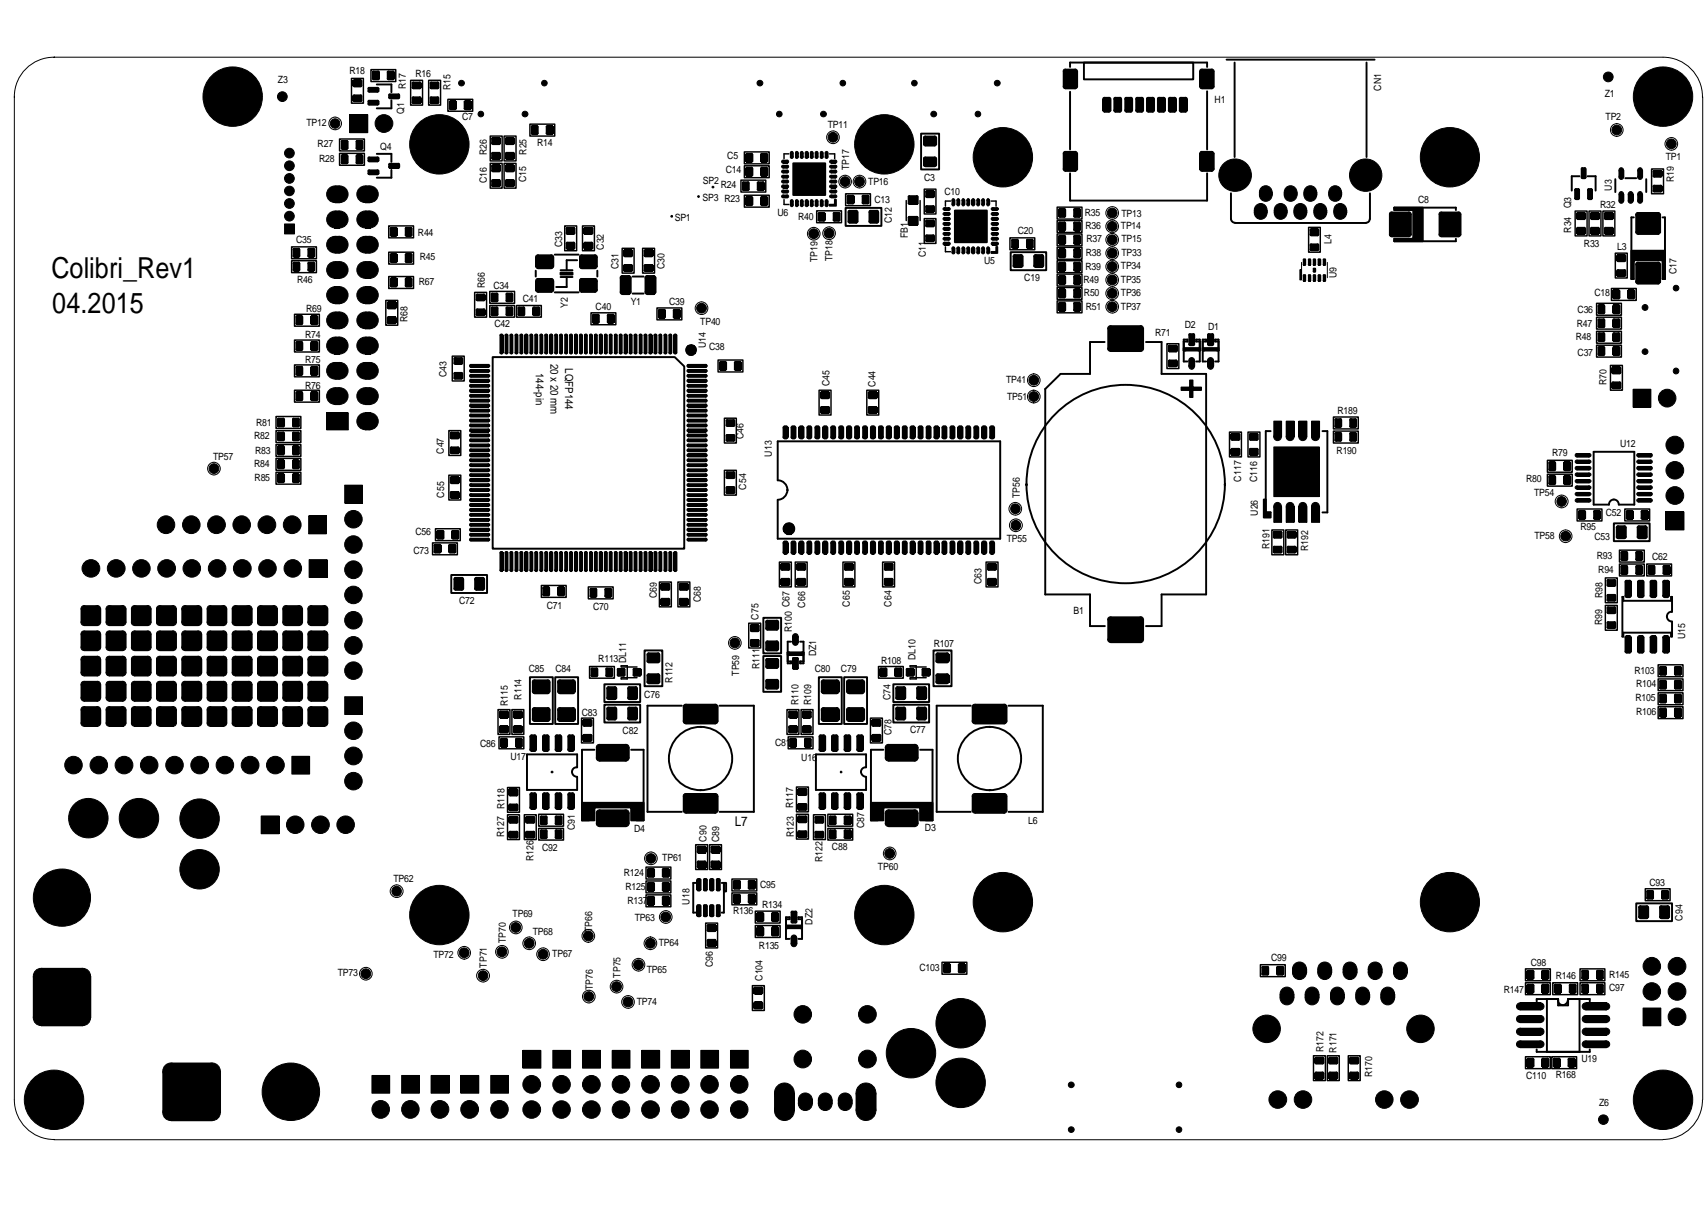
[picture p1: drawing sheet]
<svg xmlns="http://www.w3.org/2000/svg" width="297mm" height="210mm" viewBox="0 0 297 210" stroke-linecap="round" stroke-linejoin="round" font-family="sans-serif">
<defs><g id="words">
<g font-size="5">
<text x="8.9" y="48.3">Colibri_Rev1</text>
<text x="9.1" y="54.4">04.2015</text>
</g>
<text font-size="2.3" x="127.8" y="143.6">L7</text>
<g font-size="1.9">
<text x="93.2" y="64.9" transform="rotate(90 93.2 64.9)">144-pin</text>
<text x="95.8" y="63.2" transform="rotate(90 95.8 63.2)">20 x 20 mm</text>
<text x="98.3" y="64.1" transform="rotate(90 98.3 64.1)">LQFP144</text>
</g>
<g font-size="1.7">
<text x="48.3" y="14.4">Z3</text>
<text x="60.8" y="12.9">R18</text>
<text x="70.6" y="15.5" transform="rotate(-90 70.6 15.5)">R17</text>
<text x="72.3" y="13.3">R16</text>
<text x="78.4" y="15.7" transform="rotate(-90 78.4 15.7)">R15</text>
<text x="211.2" y="17.9">H1</text>
<text x="240.2" y="15.8" transform="rotate(-90 240.2 15.8)">CN1</text>
<text x="279.1" y="16.9">Z1</text>
<text x="53.3" y="21.9">TP12</text>
<text x="70.3" y="19.8" transform="rotate(-90 70.3 19.8)">Q1</text>
<text x="80.4" y="20.9">C7</text>
<text x="144" y="22.3">TP11</text>
<text x="279.2" y="20.9">TP2</text>
<text x="55.2" y="25.6">R27</text>
<text x="55.5" y="28.2">R28</text>
<text x="66.1" y="26">Q4</text>
<text x="84.7" y="27" transform="rotate(-90 84.7 27)">R26</text>
<text x="91.6" y="26.9" transform="rotate(-90 91.6 26.9)">R25</text>
<text x="93.4" y="25.3">R14</text>
<text x="126.5" y="27.7">C5</text>
<text x="147.7" y="29.6" transform="rotate(-90 147.7 29.6)">TP17</text>
<text x="289.7" y="27.8">TP1</text>
<text x="84.7" y="31.8" transform="rotate(-90 84.7 31.8)">C16</text>
<text x="91.5" y="31.7" transform="rotate(-90 91.5 31.7)">C15</text>
<text x="122.2" y="34.9">SP3 R23</text>
<text x="122.3" y="31.9">SP2</text>
<text x="125.3" y="32.7">R24</text>
<text x="126.2" y="30.1">C14</text>
<text x="151" y="32.3">TP16</text>
<text x="152.1" y="35.3">C13</text>
<text x="160.7" y="31.5">C3</text>
<text x="164.3" y="33.9">C10</text>
<text x="246.6" y="35.3">C8</text>
<text x="280.3" y="33.1" transform="rotate(-90 280.3 33.1)">U3</text>
<text x="291.1" y="31.7" transform="rotate(-90 291.1 31.7)">R19</text>
<text x="72.7" y="41">R44</text>
<text x="117.3" y="38.4">SP1</text>
<text x="135.2" y="37.5">U6</text>
<text x="138.8" y="38.2">R40</text>
<text x="155.1" y="38.8" transform="rotate(-90 155.1 38.8)">C12</text>
<text x="157.9" y="41.4" transform="rotate(-90 157.9 41.4)">FB1</text>
<text x="177" y="40.7">C20</text>
<text x="188.7" y="37.6">R35</text>
<text x="188.8" y="39.8">R36</text>
<text x="194.9" y="39.8">TP14</text>
<text x="195" y="37.7">TP13</text>
<text x="273.3" y="40.5" transform="rotate(-90 273.3 40.5)">R34</text>
<text x="273.3" y="36.2" transform="rotate(-90 273.3 36.2)">Q3</text>
<text x="278.3" y="36.1">R32</text>
<text x="51.5" y="42.3">C35</text>
<text x="73" y="45.3">R45</text>
<text x="97.8" y="43" transform="rotate(-90 97.8 43)">C33</text>
<text x="105" y="43.4" transform="rotate(-90 105 43.4)">C32</text>
<text x="107.6" y="46.8" transform="rotate(-90 107.6 46.8)">C31</text>
<text x="115.6" y="46.9" transform="rotate(-90 115.6 46.9)">C30</text>
<text x="142.2" y="45.6" transform="rotate(-90 142.2 45.6)">TP19</text>
<text x="144.8" y="45.5" transform="rotate(-90 144.8 45.5)">TP18</text>
<text x="161" y="44.7" transform="rotate(-90 161 44.7)">C11</text>
<text x="171.2" y="46">U5</text>
<text x="188.8" y="46.9">R39</text>
<text x="188.8" y="44.6">R38</text>
<text x="188.9" y="42.1">R37</text>
<text x="194.9" y="46.8">TP34</text>
<text x="195" y="44.6">TP33</text>
<text x="195" y="42.1">TP15</text>
<text x="231.6" y="42.5" transform="rotate(-90 231.6 42.5)">L4</text>
<text x="275.5" y="42.9">R33</text>
<text x="281.3" y="43.4">L3</text>
<text x="291.6" y="47.6" transform="rotate(-90 291.6 47.6)">C17</text>
<text x="51.7" y="49.1">R46</text>
<text x="72.9" y="49.6">R67</text>
<text x="84.3" y="50.1" transform="rotate(-90 84.3 50.1)">R66</text>
<text x="85.8" y="50.2">C34</text>
<text x="90.9" y="52.5">C41</text>
<text x="98.8" y="53.6" transform="rotate(-90 98.8 53.6)">Y2</text>
<text x="103.6" y="53.8">C40</text>
<text x="109.7" y="53">Y1</text>
<text x="116.4" y="53">C39</text>
<text x="178.1" y="48.8">C19</text>
<text x="188.4" y="49.3">R49</text>
<text x="188.5" y="51.5">R50</text>
<text x="188.8" y="53.8">R51</text>
<text x="194.9" y="51.5">TP36</text>
<text x="194.9" y="49.1">TP35</text>
<text x="194.9" y="53.9">TP37</text>
<text x="232.4" y="48.3" transform="rotate(-90 232.4 48.3)">U9</text>
<text x="277.3" y="51.5">C18</text>
<text x="53.1" y="58.8">R74</text>
<text x="53.3" y="54.3">R69</text>
<text x="70.9" y="56" transform="rotate(-90 70.9 56)">R68</text>
<text x="86" y="56.9">C42</text>
<text x="121.8" y="56.6">TP40</text>
<text x="200.9" y="58.5">R71</text>
<text x="206" y="57.1">D2</text>
<text x="210.1" y="57.4">D1</text>
<text x="274.1" y="59.2">R48</text>
<text x="274.2" y="56.9">R47</text>
<text x="274.4" y="54.4">C36</text>
<text x="53.1" y="63.1">R75</text>
<text x="77.7" y="65.6" transform="rotate(-90 77.7 65.6)">C43</text>
<text x="122.8" y="60.6" transform="rotate(-90 122.8 60.6)">U14</text>
<text x="123.3" y="60.9">C38</text>
<text x="274.4" y="61.9">C37</text>
<text x="53.1" y="67.6">R76</text>
<text x="144.3" y="67.1" transform="rotate(-90 144.3 67.1)">C45</text>
<text x="152.3" y="67.3" transform="rotate(-90 152.3 67.3)">C44</text>
<text x="175" y="66.6">TP41</text>
<text x="175.1" y="69.6">TP51</text>
<text x="279.4" y="67" transform="rotate(-90 279.4 67)">R70</text>
<text x="44.2" y="76.3">R82</text>
<text x="44.5" y="74">R81</text>
<text x="129.3" y="76.4" transform="rotate(-90 129.3 76.4)">C46</text>
<text x="232.6" y="72.1">R189</text>
<text x="281.8" y="77.7">U12</text>
<text x="37.1" y="80">TP57</text>
<text x="44.2" y="81.2">R84</text>
<text x="44.3" y="83.7">R85</text>
<text x="44.4" y="78.9">R83</text>
<text x="77.2" y="78.9" transform="rotate(-90 77.2 78.9)">C47</text>
<text x="134.2" y="79.4" transform="rotate(-90 134.2 79.4)">U13</text>
<text x="215.9" y="83.7" transform="rotate(-90 215.9 83.7)">C117</text>
<text x="218.6" y="83.8" transform="rotate(-90 218.6 83.8)">C116</text>
<text x="232.4" y="78.9">R190</text>
<text x="265.4" y="83.9">R80</text>
<text x="269.9" y="79.4">R79</text>
<text x="77.3" y="86.5" transform="rotate(-90 77.3 86.5)">C55</text>
<text x="129.7" y="85.1" transform="rotate(-90 129.7 85.1)">C54</text>
<text x="177.3" y="86.7" transform="rotate(-90 177.3 86.7)">TP56</text>
<text x="218.8" y="89.7" transform="rotate(-90 218.8 89.7)">U26</text>
<text x="266.8" y="86.3">TP54</text>
<text x="279.3" y="89.7">C52</text>
<text x="72.3" y="93">C56</text>
<text x="175.1" y="94.2">TP55</text>
<text x="220.8" y="95.5" transform="rotate(-90 220.8 95.5)">R191</text>
<text x="227.5" y="95.8" transform="rotate(-90 227.5 95.8)">R192</text>
<text x="266.9" y="93.8">TP58</text>
<text x="274.9" y="92.2">R95</text>
<text x="277.3" y="94">C53</text>
<text x="71.9" y="96.3">C73</text>
<text x="170.7" y="101.6" transform="rotate(-90 170.7 101.6)">C63</text>
<text x="277.7" y="97.3">R93</text>
<text x="278" y="99.7">R94</text>
<text x="287.3" y="97.5">C62</text>
<text x="79.8" y="105.1">C72</text>
<text x="95.1" y="105.9">C71</text>
<text x="103.2" y="106">C70</text>
<text x="114.2" y="104" transform="rotate(-90 114.2 104)">C69</text>
<text x="121.9" y="104.7" transform="rotate(-90 121.9 104.7)">C68</text>
<text x="131.9" y="107.7" transform="rotate(-90 131.9 107.7)">C75</text>
<text x="140" y="105.7" transform="rotate(-90 140 105.7)">C66</text>
<text x="147.8" y="105.5" transform="rotate(-90 147.8 105.5)">C65</text>
<text x="155.1" y="105.5" transform="rotate(-90 155.1 105.5)">C64</text>
<text x="186.7" y="106.8">B1</text>
<text x="278.7" y="104.1" transform="rotate(-90 278.7 104.1)">R98</text>
<text x="137.7" y="109.9" transform="rotate(-90 137.7 109.9)">R100 C67</text>
<text x="162.4" y="112.6">R107</text>
<text x="278.6" y="108.7" transform="rotate(-90 278.6 108.7)">R99</text>
<text x="293.1" y="111.2" transform="rotate(-90 293.1 111.2)">U15</text>
<text x="91.9" y="116.9">C85</text>
<text x="96.6" y="116.9">C84</text>
<text x="104.1" y="115.1">R113</text>
<text x="108.9" y="115.3" transform="rotate(-90 108.9 115.3)">DL11</text>
<text x="117" y="118.7" transform="rotate(-90 117 118.7)">R112</text>
<text x="128.5" y="117.5" transform="rotate(-90 128.5 117.5)">TP59</text>
<text x="132.1" y="116.4" transform="rotate(-90 132.1 116.4)">R111</text>
<text x="141.7" y="116.9">C80</text>
<text x="141.9" y="114.1" transform="rotate(-90 141.9 114.1)">DZ1</text>
<text x="146.3" y="116.9">C79</text>
<text x="153.2" y="115.4">R108</text>
<text x="159.2" y="114.9" transform="rotate(-90 159.2 114.9)">DL10</text>
<text x="284.3" y="117.1">R103</text>
<text x="284.5" y="119.5">R104</text>
<text x="88.3" y="122.8" transform="rotate(-90 88.3 122.8)">R115</text>
<text x="90.7" y="121.7" transform="rotate(-90 90.7 121.7)">R114</text>
<text x="101.2" y="124.5">C83</text>
<text x="112.1" y="121.5">C76</text>
<text x="138.9" y="122.7" transform="rotate(-90 138.9 122.7)">R110</text>
<text x="141.1" y="122.6" transform="rotate(-90 141.1 122.6)">R109</text>
<text x="154.9" y="121.8" transform="rotate(-90 154.9 121.8)">C74</text>
<text x="284.4" y="122">R105</text>
<text x="284.5" y="124.3">R106</text>
<text x="83.5" y="129.8">C86</text>
<text x="108.3" y="127.7">C82</text>
<text x="134.8" y="129.8">C81</text>
<text x="155.1" y="127.9" transform="rotate(-90 155.1 127.9)">C78</text>
<text x="158.3" y="127.5">C77</text>
<text x="88.8" y="132.2">U17</text>
<text x="139.4" y="132.3">U16</text>
<text x="87.8" y="140.7" transform="rotate(-90 87.8 140.7)">R118</text>
<text x="138" y="140.6" transform="rotate(-90 138 140.6)">R117</text>
<text x="178.8" y="143.2">L6</text>
<text x="87.7" y="145.6" transform="rotate(-90 87.7 145.6)">R127</text>
<text x="92.8" y="149.8" transform="rotate(-90 92.8 149.8)">R126</text>
<text x="94.3" y="148">C92</text>
<text x="99.9" y="144.4" transform="rotate(-90 99.9 144.4)">C91</text>
<text x="110.3" y="144.6">D4</text>
<text x="115.2" y="149.8">TP61</text>
<text x="122.8" y="146.3" transform="rotate(-90 122.8 146.3)">C90</text>
<text x="125.1" y="146.4" transform="rotate(-90 125.1 146.4)">C89</text>
<text x="138" y="145.6" transform="rotate(-90 138 145.6)">R123</text>
<text x="143" y="150" transform="rotate(-90 143 150)">R122</text>
<text x="144.7" y="147.9">C88</text>
<text x="150.3" y="144" transform="rotate(-90 150.3 144)">C87</text>
<text x="160.9" y="144.5">D3</text>
<text x="68.4" y="153.3">TP62</text>
<text x="108.5" y="152.3">R124</text>
<text x="108.8" y="154.9">R125</text>
<text x="132.2" y="154.3">C95</text>
<text x="152.7" y="151.3">TP60</text>
<text x="286.8" y="154.1">C93</text>
<text x="89.2" y="159.5">TP69</text>
<text x="109.1" y="157.2">R137</text>
<text x="110.4" y="160.1">TP63</text>
<text x="119.9" y="157.3" transform="rotate(-90 119.9 157.3)">U18</text>
<text x="127.5" y="158.9">R136</text>
<text x="132.5" y="157.8">R134</text>
<text x="141.3" y="160.8" transform="rotate(-90 141.3 160.8)">DZ2</text>
<text x="292.6" y="160.1" transform="rotate(-90 292.6 160.1)">C94</text>
<text x="75.4" y="166.5">TP72</text>
<text x="88" y="164" transform="rotate(-90 88 164)">TP70</text>
<text x="92.7" y="162.6">TP68</text>
<text x="96.1" y="166.5">TP67</text>
<text x="103" y="162.1" transform="rotate(-90 103 162.1)">TP66</text>
<text x="114.6" y="164.5">TP64</text>
<text x="132" y="165">R135</text>
<text x="221.1" y="167.1">C99</text>
<text x="266.2" y="168">C98</text>
<text x="58.8" y="169.8">TP73</text>
<text x="84.7" y="168.3" transform="rotate(-90 84.7 168.3)">TP71</text>
<text x="103.1" y="172.2" transform="rotate(-90 103.1 172.2)">TP76</text>
<text x="107.9" y="170" transform="rotate(-90 107.9 170)">TP75</text>
<text x="112.5" y="169.3">TP65</text>
<text x="123.9" y="168.2" transform="rotate(-90 123.9 168.2)">C96</text>
<text x="132.6" y="170.6" transform="rotate(-90 132.6 170.6)">C104</text>
<text x="159.9" y="168.9">C103</text>
<text x="261.5" y="172.7">R147</text>
<text x="270.5" y="170.3">R146</text>
<text x="279.9" y="172.4">C97</text>
<text x="279.9" y="170.1">R145</text>
<text x="110.7" y="174.7">TP74</text>
<text x="230.2" y="183" transform="rotate(-90 230.2 183)">R172</text>
<text x="232.4" y="183" transform="rotate(-90 232.4 183)">R171</text>
<text x="275" y="184.7">U19</text>
<text x="238.6" y="187.4" transform="rotate(-90 238.6 187.4)">R170</text>
<text x="265.4" y="187.6">C110</text>
<text x="270.5" y="187.5">R168</text>
<text x="278.1" y="192.3">Z6</text>
</g>
</g></defs>
<g fill="none" stroke="#000" stroke-width=".17">
<path d="M60.8 19.9h3.2v3.2h-3.2zM61.4 16.7h1.5v.8h-1.5zM61.4 14.1h1.5v.8h-1.5zM61.4 16.5h.3v.3h-.3zM61.4 14.8h.3v.2h-.3zM61.6 16.5h1.2v1.2h-1.2zM61.6 13.9h1.2v1.2h-1.2zM62.7 16.5h.2v.3h-.2zM62.7 17.4h.2v.2h-.2zM62.7 13.9h.2v.3h-.2zM62.7 14.8h.2v.2h-.2zM64 17.6h1.9v.5h-1.9z"/>
<path d="M64 15.4h1.9v.5h-1.9zM64 18h.2v.2h-.2zM64 17.5h.2v.2h-.2zM64 15.8h.2v.2h-.2zM64 15.3h.2v.2h-.2zM64.2 17.4h1.5v.9h-1.5zM64.2 15.2h1.5v.8h-1.5zM64.8 12.5h1.2v1.2h-1.2zM64.8 13.6h.2v.2h-.2zM64.8 12.4h.2v.2h-.2zM64.9 12.4h.9v1.5h-.9zM65.7 12.4h.2v.2h-.2z"/>
<path d="M67.3 12.5h1.3v1.2h-1.3zM67.4 13.6h.2v.2h-.2zM67.4 12.4h.2v.2h-.2zM67.5 12.4h.9v1.5h-.9zM67.6 16.5h1.9v.5h-1.9zM67.7 16.9h.2v.2h-.2zM67.7 16.4h.2v.2h-.2zM67.8 16.3h1.5v.9h-1.5zM68.3 13.6h.2v.2h-.2zM68.3 12.4h.2v.2h-.2zM69.2 16.9h.2v.2h-.2zM69.2 16.4h.2v.2h-.2z"/>
<path d="M71.7 14.4h1.5v.9h-1.5zM71.7 17h1.5v.9h-1.5zM71.7 15.2h.2v.2h-.2zM71.7 14.3h.2v.2h-.2zM71.7 17.7h.2v.3h-.2zM71.7 16.9h.2v.2h-.2zM71.8 14.3h1.3v1.2h-1.3zM71.8 16.8h1.3v1.2h-1.3zM72.9 15.2h.2v.2h-.2zM72.9 14.3h.2v.2h-.2zM72.9 17.7h.2v.3h-.2zM72.9 16.9h.2v.2h-.2z"/>
<path d="M74.8 14.4h1.5v.9h-1.5zM74.8 17h1.5v.9h-1.5zM74.8 15.2h.2v.2h-.2zM74.8 14.3h.2v.2h-.2zM74.8 17.7h.2v.3h-.2zM74.8 16.9h.2v.2h-.2zM75 14.3h1.2v1.2h-1.2zM75 16.8h1.2v1.2h-1.2zM76 15.2h.2v.2h-.2zM76 14.3h.2v.2h-.2zM76 17.7h.2v.3h-.2zM76 16.9h.2v.2h-.2z"/>
<path d="M78.1 17.7h1.3v1.2h-1.3zM78.2 18.8h.2v.2h-.2zM78.2 17.6h.2v.2h-.2zM78.3 17.5h.9v1.6h-.9zM79.1 18.8h.2v.2h-.2zM79.1 17.6h.2v.2h-.2zM80.7 17.7h1.3v1.2h-1.3zM80.8 18.8h.2v.2h-.2zM80.9 17.5h.9v1.6h-.9zM81.6 18.8h.3v.2h-.3zM81.6 17.6h.3v.2h-.3zM184.9 12.4h2.5v2.7h-2.5z"/>
<path d="M185.2 12h1.9v3.5h-1.9zM191.8 17.2h1.4v2.1h-1.4zM191.9 17h.3v.3l-.3 .1zM191.9 19.1h.3v.3h-.3zM192.1 16.9h.8v2.6h-.8zM193.7 17.2h1.4v2.1h-1.4zM193.8 17h.3v.4l-.3-.1zM193.8 19.1h.3v.3h-.3zM194 16.9h.8v2.6h-.8zM194.6 17h.4v.3h-.4zM194.6 19.1h.4v.3h-.4zM195.6 17.2h1.4v2.1h-1.4z"/>
<path d="M195.7 17h.3v.3h-.3zM195.7 19.1h.3v.3h-.3zM195.9 16.9h.8v2.6h-.8zM196.5 17h.4v.3h-.4zM196.5 19.1h.4v.3h-.4zM197.5 17.2h1.4v2.1h-1.4zM197.6 17h.3v.3h-.3zM197.6 19.1h.3v.3h-.3zM197.8 16.9h.8v2.6h-.8zM198.4 17h.4v.3l-.3 .1zM198.4 19.1h.4v.3h-.3zM199.4 17.2h1.4v2.1h-1.4z"/>
<path d="M199.7 16.9h.8v2.6h-.8zM200.3 17h.4l-.1 .4-.3-.1zM200.3 19.1h.4l-.1 .3h-.3zM201.3 17.2h1.4v2.1h-1.4zM201.5 16.9h.9v2.6h-.9zM202.2 17h.4v.3h-.4zM202.2 19.1h.4v.3h-.4zM203.2 17.2h1.4v2.1h-1.4zM203.3 17h.3v.3h-.3zM203.3 19.1h.3v.3h-.3zM203.5 16.9h.8v2.6h-.8zM204.1 17h.4v.3h-.4z"/>
<path d="M204.1 19.1h.4v.3h-.4zM205.1 17.2h1.4v2.1h-1.4zM205.2 17h.3v.3h-.3zM205.2 19.1h.3v.3h-.3zM205.4 16.9h.8v2.6h-.8zM206 17h.4v.3h-.4zM206 19.1h.4v.3h-.4zM208.7 12.4h2.5v2.7h-2.5zM209 12h1.8v3.5h-1.8zM296.1 16.8v.1a6.9 6.9 0 0 0-6.9-7h-279.8h.1a6.9 6.9 0 0 0-7 7v174.4a6.9 6.9 0 0 0 7 6.9h-.1M296.1 16.8v174.5M49.5 38.9h1.7v1.8h-1.7z"/>
<path d="M58.2 36.7h.9v3h-.9zM58.2 32.3h.9v3h-.9zM59.3 27.1h1.2v1.2h-1.2zM59.3 24.6h1.2v1.2h-1.2zM59.4 28.2h.2v.2h-.2zM59.4 25.7h.2v.2h-.2zM59.4 24.5h.2v.2h-.2zM59.5 26.9h.9v1.6h-.9zM59.5 24.4h.9v1.6h-.9zM60.2 28.2h.3v.2h-.3zM60.2 27h.3v.2h-.3zM60.2 25.7h.3v.2h-.3z"/>
<path d="M60.2 24.5h.3v.2h-.3zM61.9 27.1h1.2v1.2h-1.2zM61.9 24.6h1.2v1.2h-1.2zM62 28.2h.2v.2h-.2zM62 25.7h.2v.2h-.2zM62 24.5h.2v.2h-.2zM62.1 26.9h.8v1.6h-.8zM62.1 24.4h.8v1.6h-.8zM62.8 28.2h.2v.2h-.2zM62.8 27h.2v.2h-.2zM62.8 25.7h.2v.2h-.2zM62.8 24.5h.2v.2h-.2z"/>
<path d="M63.5 36.7h.9v3h-.9zM63.5 32.3h.9v3h-.9zM64 29.7h1.9v.5h-1.9zM64 27.5h1.9v.5h-1.9zM64 30.1h.2v.2h-.2zM64 29.6h.2v.2h-.2zM64 27.8h.2v.3h-.2zM64 27.3h.2v.2h-.2zM64.2 29.5h1.5v.9h-1.5zM64.2 27.3h1.5v.9h-1.5zM65.6 30.1h.2v.2h-.2zM65.6 29.6h.2v.2h-.2z"/>
<path d="M65.6 27.8h.2v.3h-.2zM65.6 27.3h.2v.2h-.2zM67.6 28.6h1.9v.5h-1.9zM67.8 28.4h1.5v.9h-1.5zM67.9 39.7h1.2v1.2h-1.2zM68.1 39.5h.8v1.6h-.8zM68.8 39.6h.2v.2h-.2zM69.2 29h.2v.2h-.2zM69.2 28.5h.2v.2h-.2zM70.5 39.7h1.2v1.2h-1.2zM70.5 39.6h.2v.2h-.2zM70.7 39.5h.8v1.6h-.8z"/>
<path d="M71.4 39.6h.2v.2h-.2zM85.5 28.8h1.5v.9h-1.5zM85.5 31.5h1.5v.8h-1.5zM85.5 24.1h1.5v.9h-1.5zM85.5 26.7h1.5v.9h-1.5zM85.5 29.6h.3v.2h-.3zM85.5 28.7h.3v.2h-.3zM85.5 32.2h.3v.2h-.3zM85.5 24h.3v.2h-.3zM85.5 27.4h.3v.2h-.3zM85.5 26.6h.3v.2h-.3zM85.7 28.7h1.2v1.2h-1.2z"/>
<path d="M85.7 31.2h1.2v1.3h-1.2zM85.7 23.9h1.2v1.2h-1.2zM85.7 26.5h1.2v1.2h-1.2zM86.7 29.6h.3v.2h-.3zM86.7 28.7h.3v.2h-.3zM86.7 32.2h.3v.2h-.3zM86.7 31.3h.3v.2h-.3zM86.7 24.8h.3v.3h-.3zM86.7 24h.3v.2h-.3zM86.7 27.4h.3v.2h-.3zM86.7 26.6h.3v.2h-.3zM87.9 28.8h1.6v.9h-1.6z"/>
<path d="M87.9 31.5h1.6v.8h-1.6zM87.9 24.1h1.6v.9h-1.6zM87.9 26.7h1.6v.9h-1.6zM88 29.6h.2v.2h-.2zM88 28.7h.2v.2h-.2zM88 32.2h.2v.2h-.2zM88 24h.2v.2h-.2zM88 27.4h.2v.2h-.2zM88 26.6h.2v.2h-.2zM88.1 28.7h1.2v1.2h-1.2zM88.1 31.2h1.2v1.3h-1.2zM88.1 23.9h1.2v1.2h-1.2z"/>
<path d="M88.1 26.5h1.2v1.2h-1.2zM89.2 29.6h.2v.2h-.2zM89.2 32.2h.2v.2h-.2zM89.2 27.4h.2v.2h-.2zM92.4 22h1.2v1.2h-1.2zM92.4 23.1h.3v.2h-.3zM92.4 21.9h.3v.2h-.3zM92.6 21.8h.8v1.6h-.8zM93.3 23.1h.2v.2h-.2zM93.3 21.9h.2v.2h-.2zM95 22h1.2v1.2h-1.2zM95 23.1h.3v.2h-.3z"/>
<path d="M95 21.9h.3v.2h-.3zM95.2 21.8h.9v1.6h-.9zM95.9 23.1h.2v.2h-.2zM98.5 39.7h1.5v.9h-1.5zM98.5 39.6h.2v.2h-.2zM98.6 39.5h1.2v1.3h-1.2zM99.7 39.6h.2v.2h-.2zM101.6 39.7h1.5v.9h-1.5zM101.6 39.6h.2v.2h-.2zM101.7 39.5h1.3v1.3h-1.3zM102.8 39.6h.2v.2h-.2zM116.7 37.5h.2v.2h-.2z"/>
<path d="M121.4 34.1h.2v.2h-.2zM123.9 32.4h.1l.2 .2-.2 .1-.2-.1zM129.1 31.8h1.2v1.2h-1.2zM129.1 32.9h.3v.2h-.3zM129.1 31.7h.3v.2h-.3zM129.3 31.6h.8v1.5h-.8zM129.7 34.4h1.2v1.2h-1.2zM129.7 29.3h1.2v1.2h-1.2zM129.7 26.8h1.2v1.3h-1.2zM129.8 35.4h.2v.3h-.2zM129.8 34.2h.2v.2h-.2zM129.8 30.4h.2v.2h-.2z"/>
<path d="M129.8 29.1h.2v.3h-.2zM129.8 27.9h.2v.2h-.2zM129.8 26.7h.2v.2h-.2zM129.9 34.2h.9v1.6h-.9zM129.9 29.1h.9v1.5h-.9zM129.9 26.7h.9v1.5h-.9zM130 32.9h.2v.2h-.2zM130 31.7h.2v.2h-.2zM130.6 34.2h.2v.2h-.2zM130.6 30.4h.2v.2h-.2zM130.6 27.9h.2v.2h-.2zM130.6 26.7h.2v.2h-.2z"/>
<path d="M131.7 31.8h1.2v1.2h-1.2zM131.7 32.9h.3v.2h-.3zM131.7 31.7h.3v.2h-.3zM131.9 31.6h.9v1.5h-.9zM132.3 34.4h1.2v1.2h-1.2zM132.3 29.3h1.2v1.2h-1.2zM132.3 26.8h1.2v1.3h-1.2zM132.3 34.2h.3v.2h-.3zM132.3 27.9h.3v.2h-.3zM132.5 34.2h.8v1.6h-.8zM132.5 29.1h.8v1.5h-.8zM132.5 26.7h.8v1.5h-.8z"/>
<path d="M132.6 31.7h.2v.2h-.2zM133.2 34.2h.2v.2h-.2zM133.2 30.4h.2v.2h-.2zM133.2 27.9h.2v.2h-.2zM133.2 26.7h.2v.2h-.2zM136 28.8h.3v.3h-.3zM136 29.7h.3v.3h-.3zM136 30.5h.3v.4h-.3zM136 31.4h.3v.3h-.3zM136 33.1h.3v.3h-.3zM136 34h.3v.3h-.3zM136.2 27.9h.7v.5h-.7z"/>
<path d="M136.2 28.7h.7v.6h-.7zM136.2 29.6h.7v.5h-.7zM136.2 30.5h.7v.5h-.7zM136.2 31.3h.7v.5h-.7zM136.2 32.2h.7v.5h-.7zM136.2 33.1h.7v.5h-.7zM136.2 33.9h.7v.5h-.7zM136.8 28.8h.3v.3l-.3 .1zM136.8 30.5h.3v.4h-.3zM136.8 33.1h.3v.3l-.3 .1zM136.8 29.6l.3 .1v.3h-.3zM136.8 31.4h.3v.3h-.3z"/>
<path d="M136.8 33.9l.3 .1v.3h-.3zM137.5 26.6h.5v.7h-.5zM137.5 35h.5v.7h-.5zM137.5 27.2h.4v.3h-.4zM137.5 26.4h.4v.3h-.4zM137.5 34.8h.4v.3h-.4zM137.5 35.5h.4v.4l-.4-.1zM138.3 26.6h.5v.7h-.5zM138.3 35h.5v.7h-.5zM138.4 27.2h.3v.3h-.3zM138.4 26.4h.3v.3h-.3zM138.4 34.8h.3v.3h-.3z"/>
<path d="M138.4 35.5l.4 .1-.1 .3h-.3zM139.2 26.6h.5v.7h-.5zM139.2 35h.5v.7h-.5zM139.3 27.2h.3v.3h-.3zM139.3 26.4h.3v.3h-.3zM139.3 34.8h.3v.3h-.3zM139.3 35.5h.3v.4l-.4-.1zM140 26.6h.6v.7h-.6zM140 35h.6v.7h-.6zM140.9 26.6h.5v.7h-.5zM140.9 35h.5v.7h-.5zM141 27.2l.3-.1v.4h-.3z"/>
<path d="M141 26.4h.3v.4l-.3-.1zM141 34.8h.3v.3h-.3zM141 35.5l.4 .1-.1 .3h-.3zM141.8 26.6h.5v.7h-.5zM141.8 35h.5v.7h-.5zM141.9 27.2h.3v.3h-.3zM141.9 26.4h.3v.3h-.3zM141.9 34.8h.3v.3h-.3zM141.9 35.5h.3v.4l-.4-.1zM142.3 37.1h1.2v1.2h-1.2zM142.3 37h.3v.2h-.3zM142.5 37h.8v1.5h-.8z"/>
<path d="M142.7 26.6h.5v.7h-.5zM142.7 35h.5v.7h-.5zM142.7 27.2h.3v.3h-.3zM142.7 26.4h.3v.3h-.3zM142.7 34.8h.3v.3h-.3zM142.7 35.5l.4 .1-.1 .3h-.3zM143.2 38.2h.2v.2h-.2zM143.2 37h.2v.2h-.2zM143.5 26.6h.5v.7h-.5zM143.5 35h.5v.7h-.5zM143.6 27.2h.3v.3h-.3zM143.6 26.4h.3v.3h-.3z"/>
<path d="M143.6 34.8h.3v.3h-.3zM143.6 35.5h.3v.4l-.4-.1zM144.6 33.9h.7v.5h-.7zM144.6 33.1h.7v.5h-.7zM144.6 32.2h.7v.5h-.7zM144.6 31.3h.7v.5h-.7zM144.6 30.5h.7v.5h-.7zM144.6 29.6h.7v.5h-.7zM144.6 28.7h.7v.6h-.7zM144.6 27.9h.7v.5h-.7zM144.9 37.1h1.2v1.2h-1.2zM144.9 38.2h.2v.2h-.2z"/>
<path d="M144.9 37h.2v.2h-.2zM145.1 37h.8v1.5h-.8zM145.1 34l.3-.1 .1 .4h-.4zM145.1 33.1h.4l-.1 .4-.3-.1zM145.1 31.4h.3l.1 .3h-.4zM145.1 30.5h.4l-.1 .4h-.3zM145.1 29.7l.3-.1 .1 .4h-.4zM145.1 28.8h.4l-.1 .4-.3-.1zM145.8 38.2h.2v.2h-.2zM145.8 37h.2v.2h-.2zM147.3 34.1h1.2v1.2h-1.2zM147.4 34h.2v.2h-.2z"/>
<path d="M147.4 35.2h.2v.2h-.2zM147.5 36.9h1.7v1.7h-1.7zM147.5 34h.9v1.5h-.9zM147.6 38.3l.3 .1v.3h-.4zM147.7 36.6h1.3v2.2h-1.3zM148.2 34h.2v.2h-.2zM148.2 35.2h.2v.2h-.2zM149.9 34.1h1.2v1.2h-1.2zM150 34h.2v.2h-.2zM150 35.2h.2v.2h-.2zM150.1 34h.9v1.5h-.9zM150.8 34h.2l.1 .2h-.3z"/>
<path d="M150.8 35.2h.2l.1 .2h-.3zM151.1 36.9h1.7v1.7h-1.7zM151.2 38.4h.3v.3h-.3zM151.4 36.6h1.2v2.2h-1.2zM152.4 38.4h.3v.3h-.3zM157.9 34.2h1.8v1.2h-1.8zM157.9 37.8h1.8v1.2h-1.8zM158 35.3h.2v.2h-.2zM158 34.1h.2v.2h-.2zM158 38.9h.2v.2h-.2zM158 37.7h.2v.2h-.2zM158.1 34h1.4v1.6h-1.4z"/>
<path d="M158.1 37.6h1.4v1.6h-1.4zM159.4 35.3h.2v.2h-.2zM159.4 34.1h.2v.2h-.2zM159.4 38.9l.2 .1-.1 .2zM160.6 27.6h2.3v1.1h-2.3zM160.6 23.9h2.3v1.2h-2.3zM160.9 27.3h1.7v1.7h-1.7zM160.9 23.7h1.7v1.7h-1.7zM161 35.9h1.5v.9h-1.5zM161 33.3h1.5v.9h-1.5zM161 38.4h1.5v.9h-1.5zM161 35.8h.2v.2h-.2z"/>
<path d="M161 36.7h.2v.2h-.2zM161 33.2h.2v.2h-.2zM161 34.1h.2v.2h-.2zM161 38.3h.2v.2h-.2zM161 39.2h.2v.2h-.2zM161.2 35.8h1.1v1.2h-1.1zM161.2 33.1h1.1v1.3h-1.1zM161.2 38.3h1.1v1.2h-1.1zM162.2 35.8h.2v.2h-.2zM162.2 36.7h.2v.2h-.2zM162.2 33.2h.2v.2h-.2zM162.2 34.1h.2v.2h-.2z"/>
<path d="M162.2 38.3h.2v.2h-.2zM162.2 39.2h.2v.2h-.2zM164.1 36.2h.3v.3h-.3zM164.1 37h.3v.4h-.3zM164.1 38.8h.3v.3l-.4-.1zM164.2 36.1h.9v.5h-.9zM164.2 37h.9v.5h-.9zM164.2 37.8h.9v.6h-.9zM164.2 38.7h.9v.5h-.9zM164.2 39.5h.9v.6h-.9zM165.6 34.8h.5v.8h-.5zM165.6 34.6h.3l.1 .4h-.4z"/>
<path d="M166.4 34.8h.5v.8h-.5zM166.5 34.6h.3v.4h-.3zM167.3 34.8h.5v.8h-.5zM167.4 34.6h.3v.4h-.3zM168.1 34.8h.6v.8h-.6zM168.3 34.6h.3v.4h-.4zM169 34.8h.5v.8h-.5zM169.9 34.8h.5v.8h-.5zM169.9 34.6h.3l.1 .4h-.4zM170.7 34.8h.5v.8h-.5zM170.8 34.6h.3v.4h-.3zM171.6 34.8h.5v.8h-.5z"/>
<path d="M171.7 34.6h.3v.4h-.3zM172.4 38.8h.4v.3h-.3zM172.4 36.2h.4v.3h-.3zM172.5 37h.3v.4h-.4zM172.6 39.5h.8v.6h-.8zM172.6 38.7h.8v.5h-.8zM172.6 37.8h.8v.6h-.8zM172.6 37h.8v.5h-.8zM172.6 36.1h.8v.5h-.8zM184.1 38.8h1.2v1.2h-1.2zM184.1 36.4h1.2v1.2h-1.2zM184.2 38.6h.2v.3h-.2z"/>
<path d="M184.2 36.3h.2v.2h-.2zM184.3 38.6h.9v1.6h-.9zM184.3 36.3h.9v1.5h-.9zM184.9 26.7h2.5v2.8h-2.5zM185 38.6h.2v.3h-.2zM185 37.5h.2v.2h-.2zM185 36.3h.2v.2h-.2zM185.2 26.3h1.9v3.5h-1.9zM186.7 38.8h1.2v1.2h-1.2zM186.7 36.4h1.2v1.2h-1.2zM186.8 38.6h.2v.3h-.2zM186.8 37.5h.2v.2h-.2z"/>
<path d="M186.8 36.3h.2v.2h-.2zM186.9 38.6h.8v1.6h-.8zM186.9 36.3h.8v1.5h-.8zM187.6 39.8h.2v.3h-.2zM187.6 38.6h.2v.3h-.2zM187.6 37.5h.2v.2h-.2zM187.6 36.3h.2v.2h-.2zM208.7 26.7h2.5v2.8h-2.5zM209 26.3h1.8v3.5h-1.8zM218.1 36.5h2.3v.5h-2.3zM219 33.4h2.3v.6h-2.3zM221.6 36.5h2.3v.5h-2.3z"/>
<path d="M223.3 33.4h2.3v.6h-2.3zM225 36.5h2.3v.5h-2.3zM226.8 33.4h2.2v.6h-2.2zM227.8 40h1.6v.9h-1.6zM228 39.8h1.2v1.2h-1.2zM228.5 36.5h2.3v.5h-2.3zM229.1 39.8h.2v.3h-.2zM231.1 33.4h2.2v.6h-2.2zM232 36.5h2.2v.5h-2.2zM241.6 37.2h3.8v3.7h-3.8zM242 36.9h3.1v4.3h-3.1zM250.3 37.2h3.8v3.7h-3.8z"/>
<path d="M250.6 36.9h3.1v4.3h-3.1zM273.9 33h.8v1.5h-.8zM273.9 34.4h.2v.2h-.2zM273.9 32.9h.2v.2h-.2zM274 32.8h.5v1.9h-.5zM274.2 37.1h1.6v.9h-1.6zM274.2 39.7h1.6v.9h-1.6zM274.2 37.9h.3v.2h-.3zM274.2 37h.3v.2h-.3zM274.2 39.6h.3v.2h-.3zM274.4 37h1.2v1.2h-1.2zM274.4 39.5h1.2v1.3h-1.2z"/>
<path d="M274.4 34.4h.2v.2h-.2zM274.4 32.9h.2v.2h-.2zM275 29.4h.8v1.5h-.8zM275 30.8h.2v.2h-.2zM275.2 29.2h.5v1.9h-.5zM275.4 37h.3v.2h-.3zM275.4 39.6h.3v.2h-.3zM275.5 30.8h.2v.2h-.2zM276.1 33h.8v1.5h-.8zM276.1 34.4h.3v.2h-.3zM276.1 32.9h.3v.2h-.3zM276.3 32.8h.5v1.9h-.5z"/>
<path d="M276.6 39.7h1.6v.9h-1.6zM276.6 37.1h1.6v.9h-1.6zM276.7 39.6h.2v.2h-.2zM276.7 37h.2v.2h-.2zM276.7 37.9h.2v.2h-.2zM276.7 34.4h.2v.2h-.2zM276.7 32.9h.2v.2h-.2zM276.8 39.5h1.2v1.3h-1.2zM276.8 37h1.2v1.2h-1.2zM277.9 39.6h.2v.2h-.2zM277.9 37h.2v.2h-.2zM279 39.7h1.6v.9h-1.6z"/>
<path d="M279 37.1h1.6v.9h-1.6zM279.2 39.5h1.2v1.3h-1.2zM279.2 37h1.2v1.2h-1.2zM280.3 39.6h.2v.2h-.2zM280.3 37h.2v.2h-.2zM280.3 37.9h.2v.2h-.2zM281.6 33.8h.8v1.2h-.8zM281.6 29.6h.8v1.2h-.8zM283.2 33.8h.9v1.2h-.9zM284.5 37.3h4.3v3.1h-4.3zM284.8 33.8h.9v1.2h-.9zM284.8 29.6h.9v1.2h-.9z"/>
<path d="M284.8 37h3.7v3.8h-3.7zM287.5 32.4h1.5v.8h-1.5zM287.5 29.8h1.5v.8h-1.5zM287.5 32.2h.2v.3h-.2zM287.5 33.1h.2v.2h-.2zM287.5 29.7h.2v.2h-.2zM287.5 30.5h.2v.2h-.2zM287.7 32.2h1.2v1.2h-1.2zM287.7 29.6h1.2v1.2h-1.2zM288.7 32.2h.3v.3h-.3zM288.7 33.1h.3v.2h-.3zM288.7 29.7h.3v.2h-.3z"/>
<path d="M288.7 30.5h.3v.2h-.3zM51 43.3h1.2v1.3h-1.2zM51 45.8h1.2v1.2h-1.2zM51 43.2l.3 .1-.2 .2zM51 45.6h.2v.3h-.2zM51 46.9h.2v.2h-.2zM51.1 43.2h.9v1.5h-.9zM51.1 45.6h.9v1.6h-.9zM51.5 55.1h1.2v1.2h-1.2zM51.5 59.6h1.2v1.2h-1.2zM51.5 56.2h.2v.2h-.2zM51.6 54.9h.9v1.6h-.9z"/>
<path d="M51.6 59.4h.9v1.6h-.9zM51.9 43.2h.2v.2h-.2zM51.9 44.4h.2v.3h-.2zM51.9 45.6h.2v.3h-.2zM51.9 46.9h.2v.2h-.2zM52.4 55h.2v.2h-.2zM52.4 56.2h.2v.2h-.2zM52.4 59.4h.2v.3h-.2zM53.5 43.3h1.2v1.3h-1.2zM53.5 45.8h1.2v1.2h-1.2zM53.6 43.2l.2 .1-.1 .2zM53.6 45.6h.2v.3h-.2z"/>
<path d="M53.6 46.9h.2v.2h-.2zM53.7 43.2h.9v1.5h-.9zM53.7 45.6h.9v1.6h-.9zM54.1 55.1h1.2v1.2h-1.2zM54.1 59.6h1.2v1.2h-1.2zM54.1 55h.2v.2h-.2zM54.1 56.2h.2v.2h-.2zM54.1 59.4h.2v.3h-.2zM54.2 54.9h.9v1.6h-.9zM54.2 59.4h.9v1.6h-.9zM54.4 43.2h.3v.2h-.3zM54.4 44.4h.3v.3h-.3z"/>
<path d="M54.4 45.6h.3v.3h-.3zM54.4 46.9h.3v.2h-.3zM55 56.2l.1-.1 .1 .2-.1 .1zM58.2 58.6h.9v3h-.9zM58.2 54.3h.9v2.9h-.9zM58.2 49.9h.9v2.9h-.9zM58.2 45.5h.9v2.9h-.9zM58.2 41.1h.9v2.9h-.9zM63.5 58.6h.9v3h-.9zM63.5 54.3h.9v2.9h-.9zM63.5 49.9h.9v2.9h-.9zM63.5 45.5h.9v2.9h-.9z"/>
<path d="M63.5 41.1h.9v2.9h-.9zM67.3 55.3h1.6v.8h-1.6zM67.3 52.7h1.6v.9h-1.6zM67.4 55.1h.2v.3h-.2zM67.4 56h.2v.2h-.2zM67.4 52.5h.2v.3h-.2zM67.4 53.4h.2v.2h-.2zM67.5 55.1h1.2v1.2h-1.2zM67.5 52.5h1.2v1.2h-1.2zM67.9 48.5h1.2v1.2h-1.2zM67.9 44.3h1.2v1.2h-1.2zM67.9 40.8h.2v.2h-.2z"/>
<path d="M67.9 49.6h.2v.2h-.2zM67.9 45.4l.1-.1 .2 .2-.2 .1zM68.1 48.3h.8v1.6h-.8zM68.1 44.1h.8v1.6h-.8zM68.6 56h.2v.2h-.2zM68.6 52.5h.2v.3h-.2zM68.6 53.4h.2v.2h-.2zM68.8 40.8h.2v.2h-.2zM68.8 48.4h.2v.2h-.2zM68.8 49.6h.2v.2h-.2zM68.8 45.4h.2v.2h-.2zM70.5 48.5h1.2v1.2h-1.2z"/>
<path d="M70.5 44.3h1.2v1.2h-1.2zM70.5 40.8h.2v.2h-.2zM70.5 48.4h.2v.2h-.2zM70.5 49.6h.2v.2h-.2zM70.5 45.4h.2v.2h-.2zM70.7 48.3h.8v1.6h-.8zM70.7 44.1h.8v1.6h-.8zM71.4 40.8h.2v.2h-.2zM71.4 48.4h.2v.2h-.2zM71.4 49.6h.2v.2h-.2zM71.4 45.4h.2v.2h-.2zM71.4 44.2h.2v.2h-.2z"/>
<path d="M82.8 51.3h1.6v.9h-1.6zM82.8 53.9h1.6v.8h-1.6zM82.9 51.2h.2v.2h-.2zM82.9 53.8h.2v.2h-.2zM83 51.1h1.2v1.2h-1.2zM83 53.7h1.2v1.2h-1.2zM84.1 52h.2v.2h-.2zM84.1 51.2h.2v.2h-.2zM84.1 54.6h.2v.2h-.2zM84.1 53.8h.2v.2h-.2zM85.4 53.6h1.2v1.1h-1.2zM85.4 51.1h1.2v1.2h-1.2z"/>
<path d="M85.5 54.6h.2v.2h-.2zM85.5 53.4h.2v.2h-.2zM85.5 52.2h.2v.2h-.2zM85.5 51h.2v.2h-.2zM85.6 53.4h.8v1.5h-.8zM85.6 51h.8v1.5h-.8zM86.3 54.6h.2v.2h-.2zM86.3 53.4h.2v.2h-.2zM86.3 52.2h.2v.2h-.2zM86.3 51h.2v.2h-.2zM86.9 58.3h.6v3.1h-.6zM87 58.2h.2v.2h-.2z"/>
<path d="M87.1 58.1h.2v3.5h-.2zM87.2 58.2h.2v.2h-.2zM87.8 58.3h.5v3.1h-.5zM87.9 58.2h.2v.2h-.2zM88 58.1h.2v3.5h-.2zM88 53.6h1.2v1.1h-1.2zM88 51.1h1.2v1.2h-1.2zM88 58.2h.3v.2h-.3zM88 54.6h.3v.2h-.3zM88 53.4h.3v.2h-.3zM88 52.2h.3v.2h-.3zM88 51h.3v.2h-.3z"/>
<path d="M88.1 58.1v3.5M88.2 53.4h.8v1.5h-.8zM88.2 51h.8v1.5h-.8zM88.7 58.3h.5v3.1h-.5zM88.7 58.2h.2v.2h-.2zM88.9 58.1h.1v3.5h-.1zM88.9 58.2h.2v.2h-.2zM88.9 54.6h.2v.2h-.2zM88.9 53.4h.2v.2h-.2zM88.9 52.2h.2v.2h-.2zM88.9 51h.2v.2h-.2zM88.9 58.1v3.5"/>
<path d="M89.6 58.3h.5v3.1h-.5zM89.6 58.2h.2v.2h-.2zM89.7 58.1h.2v3.5h-.2zM89.8 58.2h.2v.2h-.2zM89.8 58.1v3.5M90.1 53.6h1.2v1.1h-1.2zM90.1 53.4h.2v.2h-.2zM90.1 54.6h.2v.2h-.2zM90.3 53.4h.8v1.5h-.8zM90.4 58.3h.5v3.1h-.5zM90.5 58.2h.2v.2h-.2zM90.6 58.1h.2v3.5h-.2z"/>
<path d="M90.6 58.2h.3v.2h-.3zM90.7 58.1v3.5M91 53.4h.2v.2h-.2zM91 54.6h.2v.2h-.2zM91.3 58.3h.5v3.1h-.5zM91.3 58.2h.3v.2h-.3zM91.4 58.1h.2v3.5h-.2zM91.5 58.2h.2v.2h-.2zM92.2 58.3h.5v3.1h-.5zM92.2 58.2h.2v.2h-.2zM92.3 58.1h.2v3.5h-.2zM92.4 58.2h.2v.2h-.2z"/>
<path d="M92.4 58.1v3.5M92.7 53.6h1.2v1.1h-1.2zM92.7 53.4h.2v.2h-.2zM92.7 54.6h.2v.2h-.2zM92.8 53.4h.9v1.5h-.9zM93 58.3h.5v3.1h-.5zM93.1 58.2h.2v.2h-.2zM93.2 58.1h.1v3.5h-.1zM93.2 48.8h3.1v1.7h-3.1zM93.2 44.7h3.1v1.7h-3.1zM93.2 58.2h.2v.2h-.2zM93.3 58.1v3.5"/>
<path d="M93.5 48.4h2.4v2.4h-2.4zM93.5 44.3h2.4v2.4h-2.4zM93.6 53.4h.2v.2h-.2zM93.9 58.3h.5v3.1h-.5zM93.9 58.2h.2v.2h-.2zM94.1 58.1h.1v3.5h-.1zM94.1 58.2h.2v.2h-.2zM94.1 58.1v3.5M94.7 58.3h.5v3.1h-.5zM94.8 58.2h.2v.2h-.2zM94.9 58.1h.2v3.5h-.2zM95 58.2h.2v.2h-.2z"/>
<path d="M95 58.1v3.5M95.6 58.3h.5v3.1h-.5zM95.6 58.2h.3v.2h-.3zM95.8 58.1h.2v3.5h-.2zM95.8 58.2h.2v.2h-.2zM96.5 58.3h.5v3.1h-.5zM96.5 58.2h.2v.2h-.2zM96.6 58.1h.2v3.5h-.2zM96.7 58.2h.2v.2h-.2zM96.7 58.1v3.5M97.3 58.3h.5v3.1h-.5zM97.4 58.2h.2v.2h-.2z"/>
<path d="M97.5 58.1h.2v3.5h-.2zM97.5 58.2h.3v.2h-.3zM97.6 58.1v3.5M98.2 58.3h.5v3.1h-.5zM98.2 58.2h.3v.2h-.3zM98.4 58.1h.1v3.5h-.1zM98.4 58.2h.2v.2h-.2zM98.5 42.3h1.5v.9h-1.5zM98.5 58.1v3.5M98.5 40.5h.2v.2h-.2zM98.5 43h.2v.3h-.2zM98.6 42.1h1.2v1.2h-1.2z"/>
<path d="M99.1 58.3h.5v3.1h-.5zM99.1 58.2h.2v.2h-.2zM99.2 58.1h.2v3.5h-.2zM99.3 58.2h.2v.2h-.2zM99.3 58.1v3.5M99.7 40.5h.2v.2h-.2zM99.7 43h.2v.3h-.2zM99.7 42.2h.2v.2h-.2zM99.9 58.3h.6v3.1h-.6zM100 58.2h.2v.2h-.2zM100.1 58.1h.2v3.5h-.2zM100.1 58.2h.3v.2h-.3z"/>
<path d="M100.8 58.3h.5v3.1h-.5zM100.8 44.7h3.1v1.7h-3.1zM100.8 48.8h3.1v1.7h-3.1zM100.8 58.2h.2v.2h-.2zM101 58.1h.1v3.5h-.1zM101 58.2h.2v.2h-.2zM101 58.1v3.5M101.1 44.3h2.4v2.4h-2.4zM101.1 48.4h2.4v2.4h-2.4zM101.6 42.3h1.5v.9h-1.5zM101.6 40.5h.2v.2h-.2zM101.6 43h.2v.3h-.2z"/>
<path d="M101.6 42.2h.2v.2h-.2zM101.6 58.3h.5v3.1h-.5zM101.7 58.2h.2v.2h-.2zM101.7 42.1h1.3v1.2h-1.3zM101.8 58.1h.2v3.5h-.2zM101.9 58.2h.2v.2h-.2zM101.9 58.1v3.5M102.5 58.3h.5v3.1h-.5zM102.6 58.2h.2v.2h-.2zM102.7 58.1h.2v3.5h-.2zM102.7 58.2h.2v.2h-.2zM102.8 58.1v3.5"/>
<path d="M102.8 40.5h.2v.2h-.2zM102.8 43h.2v.3h-.2zM103 54.8h1.2v1.2h-1.2zM103.1 55.9h.2v.2h-.2zM103.1 54.7h.2v.2h-.2zM103.2 54.7h.9v1.5h-.9zM103.4 58.3h.5v3.1h-.5zM103.4 58.2h.2v.2h-.2zM103.5 58.1h.2v3.5h-.2zM103.6 58.2h.2v.2h-.2zM103.6 58.1v3.5M103.9 55.9h.2v.2h-.2z"/>
<path d="M103.9 54.7h.2v.2h-.2zM104.2 58.3h.6v3.1h-.6zM104.3 58.2h.2v.2h-.2zM104.4 58.1h.2v3.5h-.2zM104.4 58.2h.3v.2h-.3zM105.1 58.3h.5v3.1h-.5zM105.1 58.2h.3v.2h-.3zM105.3 58.1h.1v3.5h-.1zM105.3 58.2h.2v.2h-.2zM105.4 58.1v3.5M105.6 54.8h1.2v1.2h-1.2zM105.7 55.9h.2v.2h-.2z"/>
<path d="M105.7 54.7h.2v.2h-.2zM105.8 54.7h.8v1.5h-.8zM106 58.3h.5v3.1h-.5zM106 58.2h.2v.2h-.2zM106.1 58.1h.2v3.5h-.2zM106.2 58.2h.2v.2h-.2zM106.2 58.1v3.5M106.5 55.9h.3v.2h-.3zM106.8 58.3h.6v3.1h-.6zM106.9 58.2h.2v.2h-.2zM107 58.1h.2v3.5h-.2zM107 58.2h.3v.2h-.3z"/>
<path d="M107.1 58.1v3.5M107.7 58.3h.5v3.1h-.5zM107.7 58.2h.3v.2h-.3zM107.9 58.1h.1v3.5h-.1zM107.9 48.3h1.9v2.5h-1.9zM107.9 58.2h.2v.2h-.2zM107.9 58.1v3.5M108.2 47.9h1.2v3.3h-1.2zM108.5 46.2h1.5v.9h-1.5zM108.5 43.6h1.5v.9h-1.5zM108.5 46.1h.2v.2h-.2zM108.5 46.9h.2v.2h-.2z"/>
<path d="M108.5 43.5h.2v.2h-.2zM108.5 44.3h.2v.3h-.2zM108.5 58.3h.6v3.1h-.6zM108.6 58.2h.2v.2h-.2zM108.6 46h1.3v1.2h-1.3zM108.6 43.4h1.3v1.3h-1.3zM108.7 58.1h.2v3.5h-.2zM108.8 58.2h.2v.2h-.2zM109.4 58.3h.5v3.1h-.5zM109.5 58.2h.2v.2h-.2zM109.6 58.1h.2v3.5h-.2zM109.6 58.2h.2v.2h-.2z"/>
<path d="M109.7 58.1v3.5M109.7 46.1h.2v.2h-.2zM109.7 46.9h.2v.2h-.2zM109.7 43.5h.2v.2h-.2zM110.3 58.3h.5v3.1h-.5zM110.3 58.2h.2v.2h-.2zM110.4 58.1h.2v3.5h-.2zM110.5 58.2h.2v.2h-.2zM110.5 58.1v3.5M111.2 58.3h.5v3.1h-.5zM111.2 58.2h.2v.2h-.2zM111.3 58.1h.2v3.5h-.2z"/>
<path d="M111.4 58.2h.2v.2h-.2zM111.4 58.1v3.5M112 58.3h.5v3.1h-.5zM112 46.2h1.6v.9h-1.6zM112 43.6h1.6v.9h-1.6zM112.1 58.2h.2v.2h-.2zM112.1 46.1h.2v.2h-.2zM112.1 46.9h.2v.2h-.2zM112.1 43.5h.2v.2h-.2zM112.1 44.3h.2v.3h-.2zM112.2 58.1h.1v3.5h-.1zM112.2 48.3h1.9v2.5h-1.9z"/>
<path d="M112.2 46h1.2v1.2h-1.2zM112.2 43.4h1.2v1.3h-1.2zM112.2 58.2h.2v.2h-.2zM112.3 58.1v3.5M112.5 47.9h1.2v3.3h-1.2zM112.9 58.3h.5v3.1h-.5zM112.9 58.2h.2v.2h-.2zM113 58.1h.2v3.5h-.2zM113.1 58.2h.2v.2h-.2zM113.3 46.1h.2v.2h-.2zM113.3 46.9h.2v.2h-.2zM113.3 43.5h.2v.2h-.2z"/>
<path d="M113.7 58.3h.6v3.1h-.6zM113.8 58.2h.2v.2h-.2zM113.9 58.1h.2v3.5h-.2zM113.9 58.2h.3v.2h-.3zM114 58.1v3.5M114.5 54h1.2v1.2h-1.2zM114.6 55h.2v.3h-.2zM114.6 53.8h.2v.2h-.2zM114.6 58.3h.5v3.1h-.5zM114.6 58.2h.3v.2h-.3zM114.7 53.8h.9v1.6h-.9zM114.8 58.1h.1v3.5h-.1z"/>
<path d="M114.8 58.2h.2v.2h-.2zM114.8 58.1v3.5M115.4 53.8h.2v.2h-.2zM115.5 58.3h.5v3.1h-.5zM115.5 58.2h.2v.2h-.2zM115.7 58.1h.1v3.5h-.1zM115.7 58.2h.2v.2h-.2zM115.7 58.1v3.5M116.3 58.3h.5v3.1h-.5zM116.4 58.2h.2v.2h-.2zM116.5 58.1h.2v3.5h-.2zM116.6 58.2h.2v.2h-.2z"/>
<path d="M116.6 58.1v3.5M117.1 54h1.2v1.2h-1.2zM117.1 55h.3v.3h-.3zM117.1 53.8h.3v.2h-.3zM117.2 58.3h.5v3.1h-.5zM117.2 58.2h.3v.2h-.3zM117.3 53.8h.8v1.6h-.8zM117.3 58.1h.3v3.5h-.3zM117.4 58.2h.2v.2h-.2zM118 53.8h.2v.2h-.2zM161 41h1.5v.9h-1.5zM161 40.9h.2v.2h-.2z"/>
<path d="M161 41.8h.2v.2h-.2zM161.2 40.9h1.1v1.1h-1.1zM162.2 40.9h.2v.2h-.2zM162.2 41.8h.2v.2h-.2zM164.1 40.5h.3v.3h-.3zM164.1 41.4h.3v.3h-.3zM164.2 40.4h.9v.5h-.9zM164.2 41.3h.9v.5h-.9zM164.2 42.1h.9v.6h-.9zM165.6 43.2h.5v.7h-.5zM165.6 43h.4l-.1 .4-.3-.1zM165.6 43.8l.3-.1 .1 .4h-.4z"/>
<path d="M166.4 43.2h.5v.7h-.5zM166.5 43h.3v.3h-.4zM166.5 43.8h.3v.3h-.3zM167.3 43.2h.5v.7h-.5zM167.4 43h.3v.3h-.3zM167.4 43.8h.3v.3h-.3zM168.1 43.2h.6v.7h-.6zM168.2 43h.4v.3l-.3 .1zM168.3 43.7l.3 .1v.3h-.4zM169 43.2h.5v.7h-.5zM169.9 43.2h.5v.7h-.5zM169.9 43h.4l-.1 .4-.3-.1z"/>
<path d="M169.9 43.8l.3-.1 .1 .4h-.4zM170.7 43.2h.5v.7h-.5zM170.8 43h.3v.3h-.3zM170.8 43.8h.3v.3h-.3zM171.6 43.2h.5v.7h-.5zM171.7 43h.3v.3h-.3zM171.7 43.8h.3v.3h-.3zM172.4 40.5h.4v.3l-.3 .1zM172.5 41.3l.3 .1v.3h-.4zM172.6 42.1h.8v.6h-.8zM172.6 41.3h.8v.5h-.8zM172.6 40.4h.8v.5h-.8z"/>
<path d="M175.9 41.8h1.2v1.2h-1.2zM176 41.7h.2v.2h-.2zM176 42.9h.2v.2h-.2zM176.1 41.6h.8v1.6h-.8zM176.2 44.6h1.7v1.7h-1.7zM176.2 46.1h.4v.3h-.4zM176.4 44.3h1.2v2.2h-1.2zM176.8 41.7h.2v.2h-.2zM176.8 42.9h.2v.2h-.2zM178.5 41.8h1.2v1.2h-1.2zM178.5 41.7h.3v.2h-.3zM178.5 42.9h.3v.2h-.3z"/>
<path d="M178.7 41.6h.8v1.6h-.8zM179.4 41.7h.2v.2h-.2zM179.4 42.9h.2v.2h-.2zM179.8 44.6h1.7v1.7h-1.7zM180.1 44.3h1.2v2.2h-1.2zM181.1 46.1h.3v.3h-.3zM184.1 50.4h1.2v1.2h-1.2zM184.1 48.1h1.2v1.2h-1.2zM184.1 52.7h1.2v1.3h-1.2zM184.1 45.8h1.2v1.2h-1.2zM184.1 43.4h1.2v1.3h-1.2zM184.1 41.1h1.2v1.2h-1.2z"/>
<path d="M184.2 51.5h.2v.2h-.2zM184.2 49.2h.2v.2h-.2zM184.2 53.8h.2v.2h-.2zM184.2 46.9h.2v.2h-.2zM184.2 44.5h.2v.2h-.2zM184.2 41h.2v.2h-.2zM184.3 50.2h.9v1.6h-.9zM184.3 47.9h.9v1.6h-.9zM184.3 52.6h.9v1.5h-.9zM184.3 45.6h.9v1.6h-.9zM184.3 43.3h.9v1.5h-.9zM184.3 40.9h.9v1.6h-.9z"/>
<path d="M185 51.5h.2v.2h-.2zM185 50.3h.2v.2h-.2zM185 49.2h.2v.2h-.2zM185 48h.2v.2h-.2zM185 53.8h.2v.2h-.2zM185 52.6h.2v.2h-.2zM185 46.9h.2v.2h-.2zM185 45.6h.2v.3h-.2zM185 44.5h.2v.2h-.2zM185 43.3h.2v.2h-.2zM185 41h.2v.2h-.2zM186.7 50.4h1.2v1.2h-1.2z"/>
<path d="M186.7 48.1h1.2v1.2h-1.2zM186.7 52.7h1.2v1.3h-1.2zM186.7 45.8h1.2v1.2h-1.2zM186.7 43.4h1.2v1.3h-1.2zM186.7 41.1h1.2v1.2h-1.2zM186.8 51.5h.2v.2h-.2zM186.8 50.3h.2v.2h-.2zM186.8 49.2h.2v.2h-.2zM186.8 48h.2v.2h-.2zM186.8 53.8h.2v.2h-.2zM186.8 52.6h.2v.2h-.2zM186.8 46.9h.2v.2h-.2z"/>
<path d="M186.8 45.6h.2v.3h-.2zM186.8 44.5h.2v.2h-.2zM186.8 43.3h.2v.2h-.2zM186.8 41h.2v.2h-.2zM186.9 50.2h.8v1.6h-.8zM186.9 47.9h.8v1.6h-.8zM186.9 52.6h.8v1.5h-.8zM186.9 45.6h.8v1.6h-.8zM186.9 43.3h.8v1.5h-.8zM186.9 40.9h.8v1.6h-.8zM187.6 51.5h.2v.2h-.2zM187.6 50.3h.2v.2h-.2z"/>
<path d="M187.6 49.2h.2v.2h-.2zM187.6 48h.2v.2h-.2zM187.6 53.8h.2v.2h-.2zM187.6 52.6h.2v.2h-.2zM187.6 46.9h.2v.2h-.2zM187.6 45.6h.2v.3h-.2zM187.6 44.5h.2v.2h-.2zM187.6 43.3h.2v.2h-.2zM187.6 42.2h.2v.2h-.2zM187.6 41h.2v.2h-.2zM192.7 57.1h6.2v3.6h-6.2zM193.1 56.6h5.4v4.5h-5.4z"/>
<path d="M206.8 58.2h1v1.7h-1zM206.8 59.8h.2v.2h-.2zM206.8 58.1h.2v.2h-.2zM206.9 58h.7v2.1h-.7zM207.5 59.8h.2v.2h-.2zM207.5 58.1h.2v.2h-.2zM210 58.2h1.1v1.7h-1.1zM210.1 59.8h.2v.2h-.2zM210.1 58.1h.2v.2h-.2zM210.2 58h.7v2.1h-.7zM210.8 59.8h.2v.2h-.2zM210.8 58.1h.2v.2h-.2z"/>
<path d="M226.1 46.9h.3v1.8h-.3zM226.4 45.6v2.7M226.6 47.9h.5v1h-.5zM226.6 45.1h.5v1h-.5zM226.6 45.1h.2zM226.7 48.8v.1zM226.7 47.8l.1 .1zM226.7 46l.1 .1zM226.7 47.8h.3v1.1h-.3zM226.7 45h.3v1.1h-.3zM226.9 45.1h.1zM226.9 48.8l.1 .1z"/>
<path d="M226.9 47.8l.1 .1zM226.9 46l.1 .1zM227.5 47.9h.5v1h-.5zM227.5 45.1h.5v1h-.5zM227.5 48.8l.1 .1zM227.5 47.8l.2 .1zM227.5 45.1h.1zM227.5 46l.2 .1zM227.6 47.8h.3v1.1h-.3zM227.6 45h.3v1.1h-.3zM227.8 48.8l.1 .1zM227.8 47.8l.1 .1z"/>
<path d="M227.8 45.1h.1zM227.8 46l.1 .1zM227.8 42.6h1.6v.8h-1.6zM227.9 42.4h.2v.3h-.2zM227.9 43.3h.2v.2h-.2zM227.9 40.7h.2v.2h-.2zM228 42.4h1.2v1.2h-1.2zM228.4 47.9h.4v1h-.4zM228.4 45.1h.4v1h-.4zM228.4 46.7h.4v.5h-.4zM228.4 48.8l.1 .1zM228.4 46.7l.1 .1z"/>
<path d="M228.4 47.2l.1 .1zM228.4 47.8v.1zM228.4 45v.2zM228.4 46l.1 .1zM228.5 47.8h.2v1.1h-.2zM228.5 45h.2v1.1h-.2zM228.5 46.7h.2v.6h-.2zM228.6 45.1h.2zM228.7 48.8v.1zM228.7 47.8v.1zM228.7 46v.1zM228.7 46.7v.1z"/>
<path d="M228.7 47.2v.1zM229.1 42.4h.2v.3h-.2zM229.1 43.3h.2v.2h-.2zM229.1 40.7h.2v.2h-.2zM229.2 47.9h.5v1h-.5zM229.2 45.1h.5v1h-.5zM229.2 45.1h.2zM229.3 47.8l.1 .1zM229.3 48.8v.1zM229.3 46l.1 .1zM229.3 47.8h.3v1.1h-.3zM229.3 45h.3v1.1h-.3z"/>
<path d="M229.5 45.1h.2zM229.5 47.8l.2 .1zM229.5 48.8l.1 .1zM229.5 46l.2 .1h-.2zM230.1 47.9h.4v1h-.4zM230.1 45.1h.4v1h-.4zM230.1 47.8l.1 .1zM230.1 48.8l.1 .1zM230.1 45.1h.1zM230.1 46l.1 .1zM230.2 47.8h.3v1.1h-.3zM230.2 45h.3v1.1h-.3z"/>
<path d="M230.4 45.1h.1zM230.4 48.8l.1 .1zM230.4 47.8v.1zM230.4 46l.1 .1zM230.8 45.6v2.7M274.2 40.5h.3v.2h-.3zM275.4 40.5h.3v.2h-.3zM276.7 40.5h.2v.2h-.2zM277.9 40.5h.2v.2h-.2zM277.9 58h1.2v1.2h-1.2zM277.9 53.2h1.2v1.2h-1.2zM277.9 55.6h1.2v1.2h-1.2z"/>
<path d="M277.9 59.1h.3v.2h-.3zM277.9 57.9h.3v.2h-.3zM277.9 54.3h.3v.2h-.3zM277.9 56.7h.3v.2h-.3zM277.9 55.5h.3v.2h-.3zM278.1 57.9h.8v1.5h-.8zM278.1 53h.8v1.6h-.8zM278.1 55.5h.8v1.5h-.8zM278.8 59.1h.2v.2h-.2zM278.8 57.9h.2v.2h-.2zM278.8 54.3h.2v.2h-.2zM278.8 53.1h.2v.2h-.2z"/>
<path d="M278.8 56.7h.2v.2h-.2zM278.8 55.5h.2v.2h-.2zM279.1 40.5h.2v.2h-.2zM280.3 40.5h.2v.2h-.2zM280.5 58h1.2v1.2h-1.2zM280.5 53.2h1.2v1.2h-1.2zM280.5 50.6h1.2v1.2h-1.2zM280.5 55.6h1.2v1.2h-1.2zM280.6 59.1h.2v.2h-.2zM280.6 57.9h.2v.2h-.2zM280.6 54.3h.2v.2h-.2zM280.6 53.1h.2v.2h-.2z"/>
<path d="M280.6 51.7h.2v.2h-.2zM280.6 50.5h.2v.2h-.2zM280.6 56.7h.2v.2h-.2zM280.6 55.5h.2v.2h-.2zM280.7 57.9h.9v1.5h-.9zM280.7 53h.9v1.6h-.9zM280.7 50.4h.9v1.6h-.9zM280.7 55.5h.9v1.5h-.9zM281.2 47.1h1.5v.8h-1.5zM281.2 44.5h1.5v.8h-1.5zM281.2 46.9h.3v.2h-.3zM281.2 45.2h.3v.2h-.3z"/>
<path d="M281.3 46.9h1.3v1.2h-1.3zM281.3 44.3h1.3v1.2h-1.3zM281.4 57.9h.2v.2h-.2zM281.4 51.7h.2v.2h-.2zM281.4 55.5h.2v.2h-.2zM282.5 46.9h.2v.2h-.2zM282.5 47.8h.2v.2h-.2zM282.5 44.3h.2v.3h-.2zM282.5 45.2h.2v.2h-.2zM283.1 50.6h1.2v1.2h-1.2zM283.1 51.7h.2v.2h-.2zM283.1 50.5h.2v.2h-.2z"/>
<path d="M283.2 50.4h.9v1.6h-.9zM284 51.7h.2v.2h-.2zM284 50.5h.2v.2h-.2zM284.5 45.9h4.3v3.2h-4.3zM284.8 45.6h3.7v3.8h-3.7zM48.3 77.7h1.2v1.2h-1.2zM48.3 75.3h1.2v1.2h-1.2zM48.3 72.9h1.2v1.2h-1.2zM48.3 77.6h.2v.2h-.2zM48.3 75.2h.2v.2h-.2zM48.3 72.8h.2v.2h-.2zM48.4 77.6h.9v1.5h-.9z"/>
<path d="M48.4 75.1h.9v1.6h-.9zM48.4 80h.9v1.5h-.9zM48.4 72.7h.9v1.6h-.9zM49.2 77.6h.2v.2h-.2zM49.2 76.4h.2v.2h-.2zM49.2 75.2h.2v.2h-.2zM49.2 74h.2v.2h-.2zM49.2 72.8h.2v.2h-.2zM50.9 77.7h1.2v1.2h-1.2zM50.9 75.3h1.2v1.2h-1.2zM50.9 72.9h1.2v1.2h-1.2zM50.9 77.6h.2v.2h-.2z"/>
<path d="M50.9 76.4h.2v.2h-.2zM50.9 75.2h.2v.2h-.2zM50.9 74h.2v.2h-.2zM50.9 72.8h.2v.2h-.2zM51.1 77.6h.8v1.5h-.8zM51.1 75.1h.8v1.6h-.8zM51.1 80h.8v1.5h-.8zM51.1 72.7h.8v1.6h-.8zM51.5 68.3h1.2v1.2h-1.2zM51.5 63.9h1.2v1.2h-1.2zM51.5 69.4h.2v.2h-.2zM51.5 65h.2v.2h-.2z"/>
<path d="M51.5 60.7h.2v.2h-.2zM51.6 68.1h.9v1.6h-.9zM51.6 63.7h.9v1.6h-.9zM51.8 78.8h.2v.2h-.2zM51.8 77.6h.2v.2h-.2zM51.8 76.4h.2v.2h-.2zM51.8 75.2h.2v.2h-.2zM51.8 74h.2v.2h-.2zM51.8 72.8h.2v.2h-.2zM52.4 68.2h.2v.2h-.2zM52.4 69.4h.2v.2h-.2zM52.4 63.8h.2v.2h-.2z"/>
<path d="M52.4 65h.2v.2h-.2zM52.4 60.7h.2v.2h-.2zM54.1 68.3h1.2v1.2h-1.2zM54.1 63.9h1.2v1.2h-1.2zM54.1 68.2h.2v.2h-.2zM54.1 69.4h.2v.2h-.2zM54.1 63.8h.2v.2h-.2zM54.1 65h.2v.2h-.2zM54.1 60.7h.2v.2h-.2zM54.2 68.1h.9v1.6h-.9zM54.2 63.7h.9v1.6h-.9zM56.8 71.8h3.8v3h-3.8z"/>
<path d="M58.2 67.4h.9v3h-.9zM58.2 63h.9v3h-.9zM63.5 71.8h.9v3h-.9zM63.5 67.4h.9v3h-.9zM63.5 63h.9v3h-.9zM78.3 77.9h1.6v.8h-1.6zM78.3 75.3h1.6v.9h-1.6zM78.4 77.8h.2v.2h-.2zM78.4 78.6h.2v.2h-.2zM78.4 75.2h.2v.2h-.2zM78.4 76h.2v.3h-.2zM78.5 77.7h1.2v1.2h-1.2z"/>
<path d="M78.5 75.1h1.2v1.2h-1.2zM78.9 64.9h1.6v.9h-1.6zM78.9 62.4h1.6v.8h-1.6zM79 64.8h.2v.2h-.2zM79 65.7h.2v.2h-.2zM79 62.2h.2v.2h-.2zM79 63.1h.2v.2h-.2zM79.1 64.8h1.2v1.2h-1.2zM79.1 62.2h1.2v1.2h-1.2zM79.6 77.8h.2v.2h-.2zM79.6 78.6h.2v.2h-.2zM79.6 75.2h.2v.2h-.2z"/>
<path d="M79.6 76h.2v.3h-.2zM80.2 64.8h.2v.2h-.2zM80.2 65.7h.2v.2h-.2zM80.2 62.2h.2v.2h-.2zM80.2 63.1h.2v.2h-.2zM81.7 63.5h3.5v.2h-3.5zM81.7 64.4h3.5v.2h-3.5zM81.7 65.3h3.5v.1h-3.5zM81.7 66.2h3.5v.1h-3.5zM81.7 67h3.5v.2h-3.5zM81.7 67.9h3.5v.1h-3.5zM81.7 68.7h3.5v.2h-3.5z"/>
<path d="M81.7 69.6h3.5v.2h-3.5zM81.7 70.5h3.5v.2h-3.5zM81.7 71.3h3.5v.2h-3.5zM81.7 72.2h3.5v.1h-3.5zM81.7 73.1h3.5v.1h-3.5zM81.7 73.9h3.5v.2h-3.5zM81.7 74.8h3.5v.2h-3.5zM81.7 75.6h3.5v.2h-3.5zM81.7 76.5h3.5v.2h-3.5zM81.7 77.4h3.5v.2h-3.5zM81.7 78.2h3.5v.2h-3.5zM81.7 79.1h3.5v.2h-3.5z"/>
<path d="M81.7 80h3.5v.1h-3.5zM81.7 63.6h3.5M81.7 64.5h3.5M81.7 65.4h3.5M81.7 66.3h3.5M81.7 67.1h3.5M81.7 67.9h3.5M81.7 68.8h3.5M81.7 69.7h3.5M81.7 70.6h3.5M81.7 71.4h3.5M81.7 72.3h3.5"/>
<path d="M81.7 73.2h3.5M81.7 74h3.5M81.7 74.9h3.5M81.7 75.7h3.5M81.7 76.6h3.5M81.7 77.5h3.5M81.7 78.3h3.5M81.7 79.2h3.5M81.7 63.4h.2v.2h-.2zM81.7 64.5h.2v.2h-.2zM81.7 64.3h.2v.2h-.2zM81.7 65.3h.2v.2h-.2z"/>
<path d="M81.7 65.2h.2v.2h-.2zM81.7 66.2h.2v.2h-.2zM81.7 67.1l.3 .1-.2 .1zM81.7 66.9h.2v.2h-.2zM81.7 67.7h.2v.3h-.2zM81.7 68.8h.2v.2h-.2zM81.7 68.6h.2v.2h-.2zM81.7 69.6h.2v.3h-.2zM81.7 69.5h.2v.2h-.2zM81.7 70.5h.2v.2h-.2zM81.7 71.4l.3 .1-.2 .1zM81.7 71.2h.2v.2h-.2z"/>
<path d="M81.7 72.2h.2v.2h-.2zM81.7 72.1h.2v.2h-.2zM81.7 73.1h.2v.2h-.2zM81.7 72.9h.2v.2h-.2zM81.7 74h.2v.2h-.2zM81.7 73.8h.2v.2h-.2zM81.7 74.8h.2v.2h-.2zM81.7 75.7h.2v.2h-.2zM81.7 75.5h.2v.2h-.2zM81.7 76.5h.2v.3h-.2zM81.7 76.4h.2v.2h-.2zM81.7 77.4h.2v.2h-.2z"/>
<path d="M81.7 77.2h.2v.3h-.2zM81.7 78.3h.2v.2h-.2zM81.7 78.1h.2v.2h-.2zM81.7 79.2h.2v.2h-.2zM81.7 79.8h.2v.2h-.2zM81.9 63.4h3.1v.5h-3.1zM81.9 64.3h3.1v.5h-3.1zM81.9 65.1h3.1v.5h-3.1zM81.9 66h3.1v.5h-3.1zM81.9 66.8h3.1v.6h-3.1zM81.9 67.7h3.1v.5h-3.1zM81.9 68.6h3.1v.5h-3.1z"/>
<path d="M81.9 69.4h3.1v.5h-3.1zM81.9 70.3h3.1v.5h-3.1zM81.9 71.2h3.1v.5h-3.1zM81.9 72h3.1v.5h-3.1zM81.9 72.9h3.1v.5h-3.1zM81.9 73.7h3.1v.6h-3.1zM81.9 74.6h3.1v.5h-3.1zM81.9 75.5h3.1v.5h-3.1zM81.9 76.3h3.1v.5h-3.1zM81.9 77.2h3.1v.5h-3.1zM81.9 78.1h3.1v.5h-3.1zM81.9 78.9h3.1v.6h-3.1z"/>
<path d="M81.9 79.8h3.1v.5h-3.1zM84.8 64.5h.3v.2h-.3zM84.8 64.3h.3v.2h-.3zM84.8 66.2h.3v.2h-.3zM84.8 67.1l.2-.1 .1 .2-.1 .1-.2-.1zM84.8 66.9h.3v.2h-.3zM84.8 68.8h.3v.2h-.3zM84.8 68.6h.3v.2h-.3zM84.8 70.5h.3v.2h-.3zM84.8 71.4l.2-.1 .1 .2-.1 .1-.2-.1zM84.8 71.2h.3v.2h-.3zM84.8 73.1h.3v.2h-.3z"/>
<path d="M84.8 72.9h.3v.2h-.3zM84.8 74.8h.3v.2h-.3zM84.8 75.7l.2-.1 .1 .2-.1 .1zM84.8 75.5h.3v.2h-.3zM84.8 77.4h.3v.2h-.3zM84.8 77.2h.3v.3h-.3zM84.8 79.2h.3v.2h-.3zM84.8 79.8h.3v.2h-.3zM87.9 61.3h.2v.2h-.2zM88 61.3h.3v.2h-.3zM88.7 61.3h.2v.2h-.2zM88.9 61.3h.2v.2h-.2z"/>
<path d="M89.6 61.3h.2v.2h-.2zM89.8 61.3h.2v.2h-.2zM90.5 61.3h.2v.2h-.2zM90.6 61.3h.3v.2h-.3zM92.2 61.3h.2v.2h-.2zM92.4 61.3h.2v.2h-.2zM93.1 61.3h.2v.2h-.2zM93.2 61.3h.2v.2h-.2zM93.9 61.3h.2v.2h-.2zM94.1 61.3h.2v.2h-.2zM94.8 61.3h.2v.2h-.2zM95 61.3h.2v.2h-.2z"/>
<path d="M96.5 61.3h.2v.2h-.2zM96.7 61.3h.2v.2h-.2zM97.4 61.3h.2v.2h-.2zM97.5 61.3h.3v.2h-.3zM98.2 61.3h.3v.2h-.3zM98.4 61.3h.2v.2h-.2zM99.1 61.3h.2v.2h-.2zM99.3 61.3h.2v.2h-.2zM100.8 61.3h.2v.2h-.2zM101 61.3h.2v.2h-.2zM101.7 61.3h.2v.2h-.2zM101.9 61.3h.2v.2h-.2z"/>
<path d="M102.6 61.3h.2v.2h-.2zM102.7 61.3h.2v.2h-.2zM103.4 61.3h.2v.2h-.2zM103.6 61.3h.2v.2h-.2zM105.1 61.3h.3v.2h-.3zM105.3 61.3h.2v.2h-.2zM106 61.3h.2v.2h-.2zM106.2 61.3h.2v.2h-.2zM106.9 61.3h.2v.2h-.2zM107 61.3h.3v.2h-.3zM107.7 61.3h.3v.2h-.3zM107.9 61.3h.2v.2h-.2z"/>
<path d="M109.5 61.3h.2v.2h-.2zM109.6 61.3h.2v.2h-.2zM110.3 61.3h.2v.2h-.2zM110.5 61.3h.2v.2h-.2zM111.2 61.3h.2v.2h-.2zM111.4 61.3h.2v.2h-.2zM112.1 61.3h.2v.2h-.2zM112.2 61.3h.2v.2h-.2zM113.8 61.3h.2v.2h-.2zM113.9 61.3h.3v.2h-.3zM114.6 61.3h.3v.2h-.3zM114.8 61.3h.2v.2h-.2z"/>
<path d="M115.5 61.3h.2v.2h-.2zM115.7 61.3h.2v.2h-.2zM116.4 61.3h.2v.2h-.2zM116.6 61.3h.2v.2h-.2zM119.3 60.7h1.7v.3h-1.7zM119.4 60.9h1.6v.3h-1.6zM119.4 60.4h1.6v.3h-1.6zM119.5 61.2h1.4v.3h-1.4zM119.5 80h3.5v.1h-3.5zM119.5 79.1h3.5v.2h-3.5zM119.5 78.2h3.5v.2h-3.5zM119.5 77.4h3.5v.2h-3.5z"/>
<path d="M119.5 76.5h3.5v.2h-3.5zM119.5 75.6h3.5v.2h-3.5zM119.5 74.8h3.5v.2h-3.5zM119.5 73.9h3.5v.2h-3.5zM119.5 73.1h3.5v.1h-3.5zM119.5 72.2h3.5v.1h-3.5zM119.5 71.3h3.5v.2h-3.5zM119.5 70.5h3.5v.2h-3.5zM119.5 69.6h3.5v.2h-3.5zM119.5 68.7h3.5v.2h-3.5zM119.5 67.9h3.5v.1h-3.5zM119.5 67h3.5v.2h-3.5z"/>
<path d="M119.5 66.2h3.5v.1h-3.5zM119.5 65.3h3.5v.1h-3.5zM119.5 64.4h3.5v.2h-3.5zM119.5 63.5h3.5v.2h-3.5zM119.5 63.6h3.5M119.5 64.5h3.5M119.5 65.4h3.5M119.5 66.3h3.5M119.5 67.1h3.5M119.5 67.9h3.5M119.5 68.8h3.5M119.5 69.7h3.5"/>
<path d="M119.5 70.6h3.5M119.5 71.4h3.5M119.5 72.3h3.5M119.5 73.2h3.5M119.5 74h3.5M119.5 74.9h3.5M119.5 75.7h3.5M119.5 76.6h3.5M119.5 77.5h3.5M119.5 78.3h3.5M119.5 79.2h3.5M119.6 79.8h.2v.2h-.2z"/>
<path d="M119.6 79.2h.2v.2h-.2zM119.6 77.2h.2v.3h-.2zM119.6 77.4h.2v.2h-.2zM119.6 75.5h.2v.2h-.2zM119.6 75.7l.1-.1 .1 .2-.1 .1zM119.6 74.8h.2v.2h-.2zM119.6 72.9h.2v.2h-.2zM119.6 73.1h.2v.2h-.2zM119.6 71.2h.2v.2h-.2zM119.6 71.4l.1-.1 .1 .2-.1 .1-.2-.1zM119.6 70.5h.2v.2h-.2zM119.6 68.6h.2v.2h-.2z"/>
<path d="M119.6 68.8h.2v.2h-.2zM119.6 66.9h.2v.2h-.2zM119.6 67.1l.1-.1 .1 .2-.1 .1-.2-.1zM119.6 66.2h.2v.2h-.2zM119.6 64.3h.2v.2h-.2zM119.6 64.5h.2v.2h-.2zM119.6 60.1h1.2v.3h-1.2zM119.7 79.8h3.1v.5h-3.1zM119.7 78.9h3.1v.6h-3.1zM119.7 78.1h3.1v.5h-3.1zM119.7 77.2h3.1v.5h-3.1zM119.7 76.3h3.1v.5h-3.1z"/>
<path d="M119.7 75.5h3.1v.5h-3.1zM119.7 74.6h3.1v.5h-3.1zM119.7 73.7h3.1v.6h-3.1zM119.7 72.9h3.1v.5h-3.1zM119.7 72h3.1v.5h-3.1zM119.7 71.2h3.1v.5h-3.1zM119.7 70.3h3.1v.5h-3.1zM119.7 69.4h3.1v.5h-3.1zM119.7 68.6h3.1v.5h-3.1zM119.7 67.7h3.1v.5h-3.1zM119.7 66.8h3.1v.6h-3.1zM119.7 66h3.1v.5h-3.1z"/>
<path d="M119.7 65.1h3.1v.5h-3.1zM119.7 64.3h3.1v.5h-3.1zM119.7 63.4h3.1v.5h-3.1zM119.8 61.5h.8v.3h-.8zM122.7 79.8h.2v.2h-.2zM122.7 79.2h.2v.2h-.2zM122.7 78.1h.2v.2h-.2zM122.7 78.3h.2v.2h-.2zM122.7 77.2h.2v.3h-.2zM122.7 77.4h.2v.2h-.2zM122.7 76.4h.2v.2h-.2zM122.7 76.5h.2v.3h-.2z"/>
<path d="M122.7 75.5h.2v.2h-.2zM122.7 75.7h.2v.2h-.2zM122.7 74.8h.2v.2h-.2zM122.7 73.8h.2v.2h-.2zM122.7 74h.2v.2h-.2zM122.7 72.9h.2v.2h-.2zM122.7 73.1h.2v.2h-.2zM122.7 72.1h.2v.2h-.2zM122.7 72.2h.2v.2h-.2zM122.7 71.2h.2v.2h-.2zM122.7 71.4l.2 .1-.1 .1zM122.7 70.5h.2v.2h-.2z"/>
<path d="M122.7 69.5h.2v.2h-.2zM122.7 69.6h.2v.3h-.2zM122.7 68.6h.2v.2h-.2zM122.7 68.8h.2v.2h-.2zM122.7 67.7h.2v.3h-.2zM122.7 66.9h.2v.2h-.2zM122.7 67.1l.2 .1-.1 .1zM122.7 66.2h.2v.2h-.2zM122.7 65.2h.2v.2h-.2zM122.7 65.3h.2v.2h-.2zM122.7 64.3h.2v.2h-.2zM122.7 64.5h.2v.2h-.2z"/>
<path d="M122.7 63.4h.2v.2h-.2zM125.1 63h1.3v1.3h-1.3zM125.2 64.1h.2v.2h-.2zM125.2 62.9h.2v.2h-.2zM125.3 62.9h.9v1.5h-.9zM126 64.1h.3v.2h-.3zM126.3 73.2h1.5v.8h-1.5zM126.3 75.7h1.5v.9h-1.5zM126.3 73.9h.2v.2h-.2zM126.3 73h.2v.2h-.2zM126.3 76.5h.2v.2h-.2zM126.3 75.6h.2v.2h-.2z"/>
<path d="M126.4 73h1.2v1.2h-1.2zM126.4 75.6h1.2v1.2h-1.2zM127.5 73.9h.2v.2h-.2zM127.5 73h.2v.2h-.2zM127.5 76.5h.2v.2h-.2zM127.5 75.6h.2v.2h-.2zM127.7 63h1.2v1.3h-1.2zM127.8 64.1h.2v.2h-.2zM127.8 62.9h.2v.2h-.2zM127.9 62.9h.9v1.5h-.9zM128.6 64.1h.2v.2h-.2zM128.6 62.9h.2v.2h-.2z"/>
<path d="M136.2 74.3h.9v1.8h-.9zM136.3 75.9h.3v.3h-.3zM136.3 74.2h.3v.3h-.3zM136.4 74.1h.4v2.2h-.4zM137.6 74.3h.8v1.8h-.8zM137.6 75.9h.3l.1 .3h-.4zM137.6 74.2l.3-.1 .1 .4h-.4zM137.8 74.1h.4v2.2h-.4zM138 75.9h.3v.3h-.3zM138 74.1l.3 .1v.3h-.3zM138.9 74.3h.9v1.8h-.9zM139.2 74.1h.4v2.2h-.4z"/>
<path d="M139.4 75.9h.3v.3h-.3zM139.4 74.2h.3v.3h-.3zM140.3 74.3h.9v1.8h-.9zM140.4 75.9h.3v.3h-.3zM140.4 74.2h.3v.3h-.3zM140.6 74.1h.3v2.2h-.3zM140.7 75.9h.4v.3h-.4zM140.7 74.2h.4v.3h-.4zM141.7 74.3h.9v1.8h-.9zM141.8 75.9h.3v.3h-.3zM141.8 74.2h.3v.3h-.3zM142 74.1h.3v2.2h-.3z"/>
<path d="M142.2 75.9h.3v.3h-.4zM142.2 74.1l.3 .1v.3h-.4zM142.7 70.9h1.6v.9h-1.6zM142.7 68.3h1.6v.9h-1.6zM142.8 71.6h.2v.2h-.2zM142.9 70.7h1.2v1.2h-1.2zM142.9 68.1h1.2v1.2h-1.2zM143.1 74.3h.9v1.8h-.9zM143.3 74.1h.4v2.2h-.4zM143.5 75.9h.4v.3h-.4zM143.5 74.2h.4v.3h-.4zM144 70.7h.2v.3h-.2z"/>
<path d="M144 71.6h.2v.2h-.2zM144 68.2h.2v.2h-.2zM144 69h.2v.2h-.2zM144.5 74.3h.8v1.8h-.8zM144.6 75.9h.3v.3h-.3zM144.6 74.2h.3v.3h-.3zM144.7 74.1h.4v2.2h-.4zM144.9 75.9h.3v.3h-.3zM144.9 74.2h.3v.3h-.3zM145.9 74.3h.8v1.8h-.8zM145.9 75.9h.4v.3h-.4zM145.9 74.2h.4v.3h-.4z"/>
<path d="M146.1 74.1h.4v2.2h-.4zM146.3 75.9h.3v.3h-.3zM146.3 74.2l.3-.1v.4h-.3zM147.2 74.3h.9v1.8h-.9zM147.5 74.1h.4v2.2h-.4zM148.6 74.3h.9v1.8h-.9zM148.7 75.9h.3v.3h-.3zM148.7 74.1l.3 .1v.3h-.3zM148.9 74.1h.3v2.2h-.3zM149 75.9h.4v.3h-.4zM149 74.2h.4v.3h-.4zM150 74.3h.9v1.8h-.9z"/>
<path d="M150.1 75.9h.3v.3h-.3zM150.1 74.2h.3v.3h-.3zM150.3 74.1h.3v2.2h-.3zM150.4 75.9h.4v.3h-.4zM150.4 74.2h.4v.3h-.4zM151 70.9h1.6v.9h-1.6zM151 68.3h1.6v.9h-1.6zM151.1 70.7h.2v.3h-.2zM151.1 71.6h.2v.2h-.2zM151.1 68.2h.2v.2h-.2zM151.1 69h.2v.2h-.2zM151.2 70.7h1.2v1.2h-1.2z"/>
<path d="M151.2 68.1h1.2v1.2h-1.2zM151.4 74.3h.9v1.8h-.9zM151.5 75.9h.3v.3h-.3zM151.5 74.2h.3v.3h-.3zM151.6 74.1h.4v2.2h-.4zM152.3 70.7h.2v.3h-.2zM152.3 71.6h.2v.2h-.2zM152.3 68.2h.2v.2h-.2zM152.8 74.3h.8v1.8h-.8zM152.8 75.9h.3l.1 .3h-.4zM152.8 74.2l.3-.1 .1 .4h-.4zM153 74.1h.4v2.2h-.4z"/>
<path d="M153.2 75.9h.3v.3h-.3zM153.2 74.2h.3v.3h-.3zM154.1 74.3h.9v1.8h-.9zM154.4 74.1h.4v2.2h-.4zM154.6 75.9h.3v.3h-.3zM154.6 74.2h.3v.3h-.3zM155.5 74.3h.9v1.8h-.9zM155.6 75.9h.3v.3h-.3zM155.6 74.2h.3v.3h-.3zM155.8 74.1h.3v2.2h-.3zM156.9 74.3h.9v1.8h-.9zM157 75.9h.3v.3h-.3z"/>
<path d="M157 74.2l.3-.1v.4h-.3zM157.2 74.1h.3v2.2h-.3zM157.4 75.9h.3v.3h-.4zM157.4 74.1l.3 .1v.3h-.4zM158.3 74.3h.9v1.8h-.9zM158.6 74.1h.3v2.2h-.3zM158.7 75.9h.3v.3h-.3zM158.7 74.2h.3v.3h-.3zM159.7 74.3h.8v1.8h-.8zM159.8 75.9h.3v.3h-.3zM159.8 74.2h.3v.3h-.3zM159.9 74.1h.4v2.2h-.4z"/>
<path d="M160.1 75.9h.3v.3h-.3zM160.1 74.2h.3v.3h-.3zM161.1 74.3h.8v1.8h-.8zM161.1 75.9h.4v.3h-.4zM161.1 74.2h.4v.3h-.4zM161.3 74.1h.4v2.2h-.4zM161.5 75.9h.3v.3h-.3zM161.5 74.2l.3-.1v.4h-.3zM162.4 74.3h.9v1.8h-.9zM162.7 74.1h.4v2.2h-.4zM163.8 74.3h.9v1.8h-.9zM163.9 75.9h.3v.3h-.3z"/>
<path d="M163.9 74.1l.3 .1v.3h-.3zM164.1 74.1h.3v2.2h-.3zM164.2 75.9h.4v.3h-.4zM164.2 74.2h.4v.3h-.4zM165.2 74.3h.9v1.8h-.9zM165.3 75.9h.3v.3h-.3zM165.3 74.2h.3v.3h-.3zM165.5 74.1h.3v2.2h-.3zM165.6 75.9h.3l.1 .3h-.4zM165.6 74.2l.3-.1 .1 .4h-.4zM166.6 74.3h.9v1.8h-.9zM166.7 75.9h.3v.3h-.3z"/>
<path d="M166.7 74.2h.3v.3h-.3zM166.8 74.1h.4v2.2h-.4zM168 74.3h.8v1.8h-.8zM168.1 75.9h.3v.3h-.4zM168.1 74.1l.3 .1v.3h-.4zM168.2 74.1h.4v2.2h-.4zM168.4 75.9h.3v.3h-.3zM168.4 74.2h.3v.3h-.3zM169.4 74.3h.8v1.8h-.8zM169.4 75.9h.4v.3h-.4zM169.4 74.2h.4v.3h-.4zM169.6 74.1h.4v2.2h-.4z"/>
<path d="M169.8 75.9h.3v.3h-.3zM169.8 74.2h.3v.3h-.3zM170.7 74.3h.9v1.8h-.9zM170.8 75.9h.3v.3h-.3zM170.8 74.2h.3v.3h-.3zM171 74.1h.3v2.2h-.3zM172.1 74.3h.9v1.8h-.9zM172.2 75.9h.3v.3h-.3zM172.2 74.2l.3-.1v.4h-.3zM172.4 74.1h.3v2.2h-.3zM172.6 75.9h.3v.3h-.4zM172.6 74.1l.3 .1v.3h-.4z"/>
<path d="M203.2 62.8h1.6v.8h-1.6zM203.2 60.2h1.6v.8h-1.6zM203.2 62.7h.3v.2h-.3zM203.2 63.5h.3v.2h-.3zM203.2 60.1h.3v.2h-.3zM203.2 60.9h.3v.2h-.3zM203.4 62.6h1.2v1.2h-1.2zM203.4 60h1.2v1.2h-1.2zM204.5 62.7h.2v.2h-.2zM204.5 63.5h.2v.2h-.2zM204.5 60.1h.2v.2h-.2zM204.5 60.9h.2v.2h-.2z"/>
<path d="M206.8 62.7h1v1h-1zM210 62.7h1.1v1h-1.1zM214.1 78.1h1.5v.9h-1.5zM214.1 75.6h1.5v.8h-1.5zM214.1 78h.2v.2h-.2zM214.1 78.9h.2v.2h-.2zM214.1 75.4h.2v.2h-.2zM214.1 76.3h.2v.2h-.2zM214.2 78h1.3v1.2h-1.3zM214.2 75.4h1.3v1.2h-1.3zM215.3 78h.2v.2h-.2zM215.3 75.4h.2v.2h-.2z"/>
<path d="M215.3 76.3h.2v.2h-.2zM217.3 78.1h1.5v.9h-1.5zM217.3 75.6h1.5v.8h-1.5zM217.3 78h.2v.2h-.2zM217.3 75.4h.2v.2h-.2zM217.3 76.3h.2v.2h-.2zM217.5 78h1.1v1.2h-1.1zM217.5 75.4h1.1v1.2h-1.1zM218.5 78h.2v.2h-.2zM218.5 78.9h.2v.2h-.2zM218.5 75.4h.2v.2h-.2zM218.5 76.3h.2v.2h-.2z"/>
<path d="M221.5 77.7h7.9v8.7h-7.9zM221.5 73.2h1.4v2.8h-1.4zM223.7 73.2h1.4v2.8h-1.4zM225.9 73.2h1.4v2.8h-1.4zM228.1 73.2h1.4v2.8h-1.4zM232.2 75.4h1.1v1.2h-1.1zM232.2 73h1.1v1.2h-1.1zM232.2 76.5h.2v.2h-.2zM232.2 75.3h.2v.2h-.2zM232.2 74.1h.2v.2h-.2zM232.2 72.8h.2v.3h-.2zM232.3 75.2h.9v1.6h-.9z"/>
<path d="M232.3 72.8h.9v1.5h-.9zM233.1 76.5h.2v.2h-.2zM233.1 75.3h.2v.2h-.2zM233.1 74.1h.2v.2h-.2zM233.1 72.8h.2v.3h-.2zM234.7 75.4h1.2v1.2h-1.2zM234.7 73h1.2v1.2h-1.2zM234.8 76.5h.2v.2h-.2zM234.8 75.3h.2v.2h-.2zM234.8 74.1h.2v.2h-.2zM234.8 72.8h.2v.3h-.2zM234.9 75.2h.9v1.6h-.9z"/>
<path d="M234.9 72.8h.9v1.5h-.9zM235.6 76.5h.2v.2h-.2zM235.6 75.3h.2v.2h-.2zM235.6 74.1h.2v.2h-.2zM235.6 72.8h.2v.3h-.2zM274.2 78.9h2.2v.6h-2.2zM277.9 60.5h1.2v1.1h-1.2zM277.9 60.3h.3v.2h-.3zM278.1 60.3h.8v1.5h-.8zM278.8 61.5h.2v.3h-.2zM278.8 60.3h.2v.2h-.2zM280.3 66.6h1.6v.8h-1.6z"/>
<path d="M280.3 64h1.6v.9h-1.6zM280.4 66.5h.2v.2h-.2zM280.4 67.3h.2v.2h-.2zM280.4 63.8h.2v.3h-.2zM280.4 64.7h.2v.2h-.2zM280.5 60.5h1.2v1.1h-1.2zM280.5 66.4h1.2v1.2h-1.2zM280.5 63.8h1.2v1.2h-1.2zM280.6 61.5h.2v.3h-.2zM280.6 60.3h.2v.2h-.2zM280.7 60.3h.9v1.5h-.9zM281.4 60.3h.2v.2h-.2z"/>
<path d="M281.6 66.5h.2v.2h-.2zM281.6 67.3h.2v.2h-.2zM281.6 64.7h.2v.2h-.2zM284 67.7h3.1v3.1h-3.1zM284.9 78.9h2.2v.6h-2.2zM48.3 80.1h1.2v1.3h-1.2zM48.3 82.5h1.2v1.3h-1.2zM48.3 80h.1l.2 .1-.2 .2zM48.3 83.6h.2v.3h-.2zM48.4 82.4h.9v1.5h-.9zM49.2 80h.2v.2h-.2zM49.2 83.6h.2v.3h-.2z"/>
<path d="M49.2 82.4h.2v.2h-.2zM50.9 80.1h1.2v1.3h-1.2zM50.9 82.5h1.2v1.3h-1.2zM50.9 80h.2v.2h-.2zM50.9 83.6h.2v.3h-.2zM50.9 82.4h.2v.2h-.2zM51.1 82.4h.8v1.5h-.8zM51.8 81.2h.2v.2h-.2zM51.8 80h.2v.2h-.2zM51.8 83.6h.2v.3h-.2zM51.8 82.4h.2v.2h-.2zM53.7 89.7h3.1v3.1h-3.1z"/>
<path d="M53.8 97.3h3.1v3.1h-3.1zM59.9 84.4h3.1v3.1h-3.1zM75.5 94.8h1.2v1.2h-1.2zM75.5 94.7h.2v.2h-.2zM75.5 95.9h.2v.2h-.2zM75.6 94.7h.9v1.5h-.9zM76 92.4h1.2v1.2h-1.2zM76 92.3h.2v.2h-.2zM76 93.5h.2v.2h-.2zM76.2 92.2h.8v1.6h-.8zM76.4 94.7h.2v.2h-.2zM76.9 92.3h.2v.2h-.2z"/>
<path d="M76.9 93.5h.2v.2h-.2zM78.1 94.8h1.2v1.2h-1.2zM78.1 94.7h.2v.2h-.2zM78.1 95.9h.2v.2h-.2zM78.2 94.7h.9v1.5h-.9zM78.3 85.7h1.6v.8h-1.6zM78.3 83.1h1.6v.8h-1.6zM78.4 85.5h.2v.3h-.2zM78.4 86.4h.2v.2h-.2zM78.4 82.9h.2v.3h-.2zM78.4 83.8h.2v.2h-.2zM78.5 85.5h1.2v1.2h-1.2z"/>
<path d="M78.5 82.9h1.2v1.2h-1.2zM78.6 92.4h1.2v1.2h-1.2zM78.6 92.3h.3v.2h-.3zM78.8 92.2h.8v1.6h-.8zM79 94.7h.2v.2h-.2zM79 95.9h.2v.2h-.2zM79.5 92.3h.2v.2h-.2zM79.5 93.5h.2v.2h-.2zM79.6 86.4h.2v.2h-.2zM79.6 82.9h.2v.3h-.2zM79.6 83.8h.2v.2h-.2zM81.7 80.8h3.5v.2h-3.5z"/>
<path d="M81.7 81.7h3.5v.2h-3.5zM81.7 82.5h3.5v.2h-3.5zM81.7 83.4h3.5v.2h-3.5zM81.7 84.3h3.5v.2h-3.5zM81.7 85.1h3.5v.2h-3.5zM81.7 86h3.5v.2h-3.5zM81.7 86.9h3.5v.1h-3.5zM81.7 87.8h3.5v.1h-3.5zM81.7 88.6h3.5v.2h-3.5zM81.7 89.5h3.5v.1h-3.5zM81.7 90.3h3.5v.2h-3.5zM81.7 91.2h3.5v.2h-3.5z"/>
<path d="M81.7 92.1h3.5v.1h-3.5zM81.7 92.9h3.5v.2h-3.5zM81.7 93.8h3.5v.1h-3.5zM81.7 80.1h3.5M81.7 80.9h3.5M81.7 81.8h3.5M81.7 82.6h3.5M81.7 83.5h3.5M81.7 84.4h3.5M81.7 85.2h3.5M81.7 86.1h3.5M81.7 87h3.5"/>
<path d="M81.7 87.8h3.5M81.7 88.7h3.5M81.7 89.5h3.5M81.7 90.4h3.5M81.7 91.3h3.5M81.7 92.2h3.5M81.7 93h3.5M81.7 93.9h3.5M81.7 80h.2v.2h-.2zM81.7 80.9h.2v.2h-.2zM81.7 80.7h.2v.2h-.2zM81.7 81.7h.2v.2h-.2z"/>
<path d="M81.7 81.6h.2v.2h-.2zM81.7 82.6h.2v.2h-.2zM81.7 82.4h.2v.2h-.2zM81.7 83.5h.2v.2h-.2zM81.7 84.3h.2v.2h-.2zM81.7 84.1h.2v.3h-.2zM81.7 85.2h.2v.2h-.2zM81.7 85h.2v.2h-.2zM81.7 86.1h.2v.2h-.2zM81.7 85.9h.2v.2h-.2zM81.7 86.9h.2v.2h-.2zM81.7 86.8h.2v.2h-.2z"/>
<path d="M81.7 87.8h.2v.2h-.2zM81.7 88.7h.2v.2l-.2-.1zM81.7 88.5h.2v.2h-.2zM81.7 89.5h.2v.2h-.2zM81.7 89.3h.2v.2h-.2zM81.7 90.4h.2v.2h-.2zM81.7 90.2h.2v.2h-.2zM81.7 91.2h.2v.3h-.2zM81.7 91.1h.2v.2h-.2zM81.7 92.1h.2v.2h-.2zM81.7 93h.2v.2h-.2zM81.7 92.8h.2v.2h-.2z"/>
<path d="M81.7 93.8h.2v.2h-.2zM81.7 93.7h.2v.2h-.2zM81.9 80.6h3.1v.6h-3.1zM81.9 81.5h3.1v.5h-3.1zM81.9 82.4h3.1v.5h-3.1zM81.9 83.2h3.1v.6h-3.1zM81.9 84.1h3.1v.5h-3.1zM81.9 85h3.1v.5h-3.1zM81.9 85.9h3.1v.5h-3.1zM81.9 86.7h3.1v.5h-3.1zM81.9 87.5h3.1v.6h-3.1zM81.9 88.4h3.1v.5h-3.1z"/>
<path d="M81.9 89.3h3.1v.5h-3.1zM81.9 90.2h3.1v.5h-3.1zM81.9 91h3.1v.5h-3.1zM81.9 91.9h3.1v.5h-3.1zM81.9 92.8h3.1v.5h-3.1zM81.9 93.6h3.1v.5h-3.1zM84.8 80h.2l.1 .1-.1 .2zM84.8 81.7h.3v.2h-.3zM84.8 81.6h.3v.2h-.3zM84.8 83.5h.3v.2h-.3zM84.8 84.3h.2l.1 .2-.1 .1zM84.8 84.1h.3v.3h-.3z"/>
<path d="M84.8 86.1h.3v.2h-.3zM84.8 85.9h.3v.2h-.3zM84.8 87.8h.3v.2h-.3zM84.8 88.7l.2-.1 .1 .2-.1 .1zM84.8 88.5h.3v.2h-.3zM84.8 90.4h.3v.2h-.3zM84.8 90.2h.3v.2h-.3zM84.8 92.1h.3v.2h-.3zM84.8 93l.2-.1 .1 .2-.1 .1zM84.8 92.8h.3v.2h-.3zM86.9 96.1h.6v3.1h-.6zM87 99.1h.2v.2h-.2z"/>
<path d="M87.1 95.9h.2v3.5h-.2zM87.2 99.1h.2v.2h-.2zM87.8 96.1h.5v3.1h-.5zM87.9 99.1h.2v.2h-.2zM87.9 96h.2v.2h-.2zM88 95.9h.2v3.5h-.2zM88 99.1h.3v.2h-.3zM88 96h.3v.2h-.3zM88.1 95.9v3.5M88.7 96.1h.5v3.1h-.5zM88.7 99.1h.2v.2h-.2zM88.7 96h.2v.2h-.2z"/>
<path d="M88.9 95.9h.1v3.5h-.1zM88.9 99.1h.2v.2h-.2zM88.9 96h.2v.2h-.2zM88.9 95.9v3.5M89.6 96.1h.5v3.1h-.5zM89.6 99.1h.2v.2h-.2zM89.6 96h.2v.2h-.2zM89.7 95.9h.2v3.5h-.2zM89.8 99.1h.2v.2h-.2zM89.8 96h.2v.2h-.2zM89.8 95.9v3.5M90.4 96.1h.5v3.1h-.5z"/>
<path d="M90.5 99.1h.2v.2h-.2zM90.5 96h.2v.2h-.2zM90.6 95.9h.2v3.5h-.2zM90.6 99.1h.3v.2h-.3zM90.6 96h.3v.2h-.3zM90.7 95.9v3.5M91.3 96.1h.5v3.1h-.5zM91.3 99.1h.3v.2h-.3zM91.4 95.9h.2v3.5h-.2zM91.5 99.1h.2v.2h-.2zM92.2 96.1h.5v3.1h-.5zM92.2 99.1h.2v.2h-.2z"/>
<path d="M92.2 96h.2v.2h-.2zM92.3 95.9h.2v3.5h-.2zM92.4 99.1h.2v.2h-.2zM92.4 96h.2v.2h-.2zM92.4 95.9v3.5M93 96.1h.5v3.1h-.5zM93.1 99.1h.2v.2h-.2zM93.1 96h.2v.2h-.2zM93.2 95.9h.1v3.5h-.1zM93.2 99.1h.2v.2h-.2zM93.2 96h.2v.2h-.2zM93.3 95.9v3.5"/>
<path d="M93.9 96.1h.5v3.1h-.5zM93.9 99.1h.2v.2h-.2zM93.9 96h.2v.2h-.2zM94.1 95.9h.1v3.5h-.1zM94.1 99.1h.2v.2h-.2zM94.1 96h.2v.2h-.2zM94.1 95.9v3.5M94.7 96.1h.5v3.1h-.5zM94.8 99.1h.2v.2h-.2zM94.8 96h.2v.2h-.2zM94.9 95.9h.2v3.5h-.2zM95 99.1h.2v.2h-.2z"/>
<path d="M95 96h.2v.2h-.2zM95 95.9v3.5M95.6 96.1h.5v3.1h-.5zM95.6 99.1h.3v.2h-.3zM95.8 95.9h.2v3.5h-.2zM95.8 99.1h.2v.2h-.2zM96.5 96.1h.5v3.1h-.5zM96.5 99.1h.2v.2h-.2zM96.5 96h.2v.2h-.2zM96.6 95.9h.2v3.5h-.2zM96.7 99.1h.2v.2h-.2zM96.7 96h.2v.2h-.2z"/>
<path d="M96.7 95.9v3.5M97.3 96.1h.5v3.1h-.5zM97.4 99.1h.2v.2h-.2zM97.4 96h.2v.2h-.2zM97.5 95.9h.2v3.5h-.2zM97.5 99.1h.3v.2h-.3zM97.5 96h.3v.2h-.3zM97.6 95.9v3.5M98.2 96.1h.5v3.1h-.5zM98.2 99.1h.3v.2h-.3zM98.2 96h.3v.2h-.3zM98.4 95.9h.1v3.5h-.1z"/>
<path d="M98.4 99.1h.2v.2h-.2zM98.4 96h.2v.2h-.2zM98.5 95.9v3.5M99.1 96.1h.5v3.1h-.5zM99.1 99.1h.2v.2h-.2zM99.1 96h.2v.2h-.2zM99.2 95.9h.2v3.5h-.2zM99.3 99.1h.2v.2h-.2zM99.3 96h.2v.2h-.2zM99.3 95.9v3.5M99.9 96.1h.6v3.1h-.6zM100 99.1h.2v.2h-.2z"/>
<path d="M100.1 95.9h.2v3.5h-.2zM100.1 99.1h.3v.2h-.3zM100.8 96.1h.5v3.1h-.5zM100.8 99.1h.2v.2h-.2zM100.8 96h.2v.2h-.2zM101 95.9h.1v3.5h-.1zM101 99.1h.2v.2h-.2zM101 96h.2v.2h-.2zM101 95.9v3.5M101.6 96.1h.5v3.1h-.5zM101.7 99.1h.2v.2h-.2zM101.7 96h.2v.2h-.2z"/>
<path d="M101.8 95.9h.2v3.5h-.2zM101.9 99.1h.2v.2h-.2zM101.9 96h.2v.2h-.2zM101.9 95.9v3.5M102.5 96.1h.5v3.1h-.5zM102.6 99.1h.2v.2h-.2zM102.6 96h.2v.2h-.2zM102.7 95.9h.2v3.5h-.2zM102.7 99.1h.2v.2h-.2zM102.7 96h.2v.2h-.2zM102.8 95.9v3.5M103.4 96.1h.5v3.1h-.5z"/>
<path d="M103.4 99.1h.2v.2h-.2zM103.4 96h.2v.2h-.2zM103.5 95.9h.2v3.5h-.2zM103.6 99.1h.2v.2h-.2zM103.6 96h.2v.2h-.2zM103.6 95.9v3.5M104.2 96.1h.6v3.1h-.6zM104.3 99.1h.2v.2h-.2zM104.4 95.9h.2v3.5h-.2zM104.4 99.1h.3v.2h-.3zM105.1 96.1h.5v3.1h-.5zM105.1 99.1h.3v.2h-.3z"/>
<path d="M105.1 96h.3v.2h-.3zM105.3 95.9h.1v3.5h-.1zM105.3 99.1h.2v.2h-.2zM105.3 96h.2v.2h-.2zM105.4 95.9v3.5M106 96.1h.5v3.1h-.5zM106 99.1h.2v.2h-.2zM106 96h.2v.2h-.2zM106.1 95.9h.2v3.5h-.2zM106.2 99.1h.2v.2h-.2zM106.2 96h.2v.2h-.2zM106.2 95.9v3.5"/>
<path d="M106.8 96.1h.6v3.1h-.6zM106.9 99.1h.2v.2h-.2zM106.9 96h.2v.2h-.2zM107 95.9h.2v3.5h-.2zM107 99.1h.3v.2h-.3zM107 96h.3v.2h-.3zM107.1 95.9v3.5M107.7 96.1h.5v3.1h-.5zM107.7 99.1h.3v.2h-.3zM107.7 96h.3v.2h-.3zM107.9 95.9h.1v3.5h-.1zM107.9 99.1h.2v.2h-.2z"/>
<path d="M107.9 96h.2v.2h-.2zM107.9 95.9v3.5M108.5 96.1h.6v3.1h-.6zM108.6 99.1h.2v.2h-.2zM108.7 95.9h.2v3.5h-.2zM108.8 99.1h.2v.2h-.2zM109.4 96.1h.5v3.1h-.5zM109.5 99.1h.2v.2h-.2zM109.5 96h.2v.2h-.2zM109.6 95.9h.2v3.5h-.2zM109.6 99.1h.2v.2h-.2zM109.6 96h.2v.2h-.2z"/>
<path d="M109.7 95.9v3.5M110.3 96.1h.5v3.1h-.5zM110.3 99.1h.2v.2h-.2zM110.3 96h.2v.2h-.2zM110.4 95.9h.2v3.5h-.2zM110.5 99.1h.2v.2h-.2zM110.5 96h.2v.2h-.2zM110.5 95.9v3.5M111.2 96.1h.5v3.1h-.5zM111.2 99.1h.2v.2h-.2zM111.2 96h.2v.2h-.2zM111.3 95.9h.2v3.5h-.2z"/>
<path d="M111.4 99.1h.2v.2h-.2zM111.4 96h.2v.2h-.2zM111.4 95.9v3.5M112 96.1h.5v3.1h-.5zM112.1 99.1h.2v.2h-.2zM112.1 96h.2v.2h-.2zM112.2 95.9h.1v3.5h-.1zM112.2 99.1h.2v.2h-.2zM112.2 96h.2v.2h-.2zM112.3 95.9v3.5M112.9 96.1h.5v3.1h-.5zM112.9 99.1h.2v.2h-.2z"/>
<path d="M113 95.9h.2v3.5h-.2zM113.1 99.1h.2v.2h-.2zM113.7 96.1h.6v3.1h-.6zM113.8 99.1h.2v.2h-.2zM113.8 96h.2v.2h-.2zM113.9 95.9h.2v3.5h-.2zM113.9 99.1h.3v.2h-.3zM113.9 96h.3v.2h-.3zM114 95.9v3.5M114.6 96.1h.5v3.1h-.5zM114.6 99.1h.3v.2h-.3zM114.6 96h.3v.2h-.3z"/>
<path d="M114.8 95.9h.1v3.5h-.1zM114.8 99.1h.2v.2h-.2zM114.8 96h.2v.2h-.2zM114.8 95.9v3.5M115.5 96.1h.5v3.1h-.5zM115.5 99.1h.2v.2h-.2zM115.5 96h.2v.2h-.2zM115.7 95.9h.1v3.5h-.1zM115.7 99.1h.2v.2h-.2zM115.7 96h.2v.2h-.2zM115.7 95.9v3.5M116.3 96.1h.5v3.1h-.5z"/>
<path d="M116.4 99.1h.2v.2h-.2zM116.4 96h.2v.2h-.2zM116.5 95.9h.2v3.5h-.2zM116.6 99.1h.2v.2h-.2zM116.6 96h.2v.2h-.2zM116.6 95.9v3.5M117.2 96.1h.5v3.1h-.5zM117.2 99.1h.3v.2h-.3zM117.3 95.9h.3v3.5h-.3zM117.4 99.1h.2v.2h-.2zM119.5 93.8h3.5v.1h-3.5zM119.5 92.9h3.5v.2h-3.5z"/>
<path d="M119.5 92.1h3.5v.1h-3.5zM119.5 91.2h3.5v.2h-3.5zM119.5 90.3h3.5v.2h-3.5zM119.5 89.5h3.5v.1h-3.5zM119.5 88.6h3.5v.2h-3.5zM119.5 87.8h3.5v.1h-3.5zM119.5 86.9h3.5v.1h-3.5zM119.5 86h3.5v.2h-3.5zM119.5 85.1h3.5v.2h-3.5zM119.5 84.3h3.5v.2h-3.5zM119.5 83.4h3.5v.2h-3.5zM119.5 82.5h3.5v.2h-3.5z"/>
<path d="M119.5 81.7h3.5v.2h-3.5zM119.5 80.8h3.5v.2h-3.5zM119.5 80.1h3.5M119.5 80.9h3.5M119.5 81.8h3.5M119.5 82.6h3.5M119.5 83.5h3.5M119.5 84.4h3.5M119.5 85.2h3.5M119.5 86.1h3.5M119.5 87h3.5M119.5 87.8h3.5"/>
<path d="M119.5 88.7h3.5M119.5 89.5h3.5M119.5 90.4h3.5M119.5 91.3h3.5M119.5 92.2h3.5M119.5 93h3.5M119.5 93.9h3.5M119.6 92.8h.2v.2h-.2zM119.6 93l.1-.1 .1 .2-.1 .1zM119.6 92.1h.2v.2h-.2zM119.6 90.2h.2v.2h-.2zM119.6 90.4h.2v.2h-.2z"/>
<path d="M119.6 88.5h.2v.2h-.2zM119.6 88.7l.1-.1 .1 .2-.1 .1zM119.6 87.8h.2v.2h-.2zM119.6 85.9h.2v.2h-.2zM119.6 86.1h.2v.2h-.2zM119.6 84.1h.2v.3h-.2zM119.6 84.3h.1l.1 .2-.1 .1zM119.6 83.5h.2v.2h-.2zM119.6 81.6h.2v.2h-.2zM119.6 81.7h.2v.2h-.2zM119.6 80h.1l.1 .1-.1 .2zM119.7 93.6h3.1v.5h-3.1z"/>
<path d="M119.7 92.8h3.1v.5h-3.1zM119.7 91.9h3.1v.5h-3.1zM119.7 91h3.1v.5h-3.1zM119.7 90.2h3.1v.5h-3.1zM119.7 89.3h3.1v.5h-3.1zM119.7 88.4h3.1v.5h-3.1zM119.7 87.5h3.1v.6h-3.1zM119.7 86.7h3.1v.5h-3.1zM119.7 85.9h3.1v.5h-3.1zM119.7 85h3.1v.5h-3.1zM119.7 84.1h3.1v.5h-3.1zM119.7 83.2h3.1v.6h-3.1z"/>
<path d="M119.7 82.4h3.1v.5h-3.1zM119.7 81.5h3.1v.5h-3.1zM119.7 80.6h3.1v.6h-3.1zM122.7 93.7h.2v.2h-.2zM122.7 93.8h.2v.2h-.2zM122.7 92.8h.2v.2h-.2zM122.7 93h.2v.2h-.2zM122.7 92.1h.2v.2h-.2zM122.7 91.1h.2v.2h-.2zM122.7 91.2h.2v.3h-.2zM122.7 90.2h.2v.2h-.2zM122.7 90.4h.2v.2h-.2z"/>
<path d="M122.7 89.3h.2v.2h-.2zM122.7 89.5h.2v.2h-.2zM122.7 88.5h.2v.2h-.2zM122.7 88.7h.2v.2l-.2-.1zM122.7 87.8h.2v.2h-.2zM122.7 86.8h.2v.2h-.2zM122.7 86.9h.2v.2h-.2zM122.7 85.9h.2v.2h-.2zM122.7 86.1h.2v.2h-.2zM122.7 85h.2v.2h-.2zM122.7 85.2h.2v.2h-.2zM122.7 84.1h.2v.3h-.2z"/>
<path d="M122.7 84.3h.2v.2h-.2zM122.7 83.5h.2v.2h-.2zM122.7 82.4h.2v.2h-.2zM122.7 82.6h.2v.2h-.2zM122.7 81.6h.2v.2h-.2zM122.7 81.7h.2v.2h-.2zM122.7 80.7h.2v.2h-.2zM122.7 80.9h.2v.2h-.2zM122.7 80h.2v.2h-.2zM126.3 82.2h1.5v.9h-1.5zM126.3 84.8h1.5v.9h-1.5zM126.3 82.9h.2v.3h-.2z"/>
<path d="M126.3 82.1h.2v.2h-.2zM126.3 84.7h.2v.2h-.2zM126.4 82h1.2v1.2h-1.2zM126.4 84.6h1.2v1.3h-1.2zM127.5 82.9h.2v.3h-.2zM127.5 82.1h.2v.2h-.2zM127.5 85.5h.2v.3h-.2zM127.5 84.7h.2v.2h-.2zM135.8 98.2h1.6v.8h-1.6zM135.9 98.9h.2v.2h-.2zM135.9 98h.2v.2h-.2zM136 98h1.2v1.2h-1.2z"/>
<path d="M136.2 94.4h.9v1.7h-.9zM136.3 91.8h1.8v.3h-1.8zM136.3 92.1h1.8v.3h-1.8zM136.3 91.6h1.8v.3h-1.8zM136.4 91.3h1.6v.3h-1.6zM136.4 94.1h.4v2.3h-.4zM136.5 92.4h1.4v.3h-1.4zM136.7 91h1v.3h-1zM136.8 92.6h.8v.4h-.8zM137.1 98.9h.2v.2h-.2zM137.1 98h.2v.2h-.2zM137.6 94.4h.8v1.7h-.8z"/>
<path d="M137.8 94.1h.4v2.3h-.4zM138.6 98.2h1.5v.8h-1.5zM138.6 98h.2v.2h-.2zM138.8 98h1.2v1.2h-1.2zM138.9 94.4h.9v1.7h-.9zM139.2 94.1h.4v2.3h-.4zM139.8 98.9h.2v.2h-.2zM139.8 98h.2v.2h-.2zM140.3 94.4h.9v1.7h-.9zM140.6 94.1h.3v2.3h-.3zM141.7 94.4h.9v1.7h-.9zM142 94.1h.3v2.3h-.3z"/>
<path d="M143.1 94.4h.9v1.7h-.9zM143.3 94.1h.4v2.3h-.4zM144.5 94.4h.8v1.7h-.8zM144.7 94.1h.4v2.3h-.4zM145.9 94.4h.8v1.7h-.8zM146.1 94.1h.4v2.3h-.4zM146.9 98.2h1.5v.8h-1.5zM146.9 98.9h.2v.2h-.2zM146.9 98h.2v.2h-.2zM147 98h1.2v1.2h-1.2zM147.2 94.4h.9v1.7h-.9zM147.5 94.1h.4v2.3h-.4z"/>
<path d="M148.1 98.9h.2v.2h-.2zM148.1 98h.2v.2h-.2zM148.6 94.4h.9v1.7h-.9zM148.9 94.1h.3v2.3h-.3zM150 94.4h.9v1.7h-.9zM150.3 94.1h.3v2.3h-.3zM151.4 94.4h.9v1.7h-.9zM151.6 94.1h.4v2.3h-.4zM152.8 94.4h.8v1.7h-.8zM153 94.1h.4v2.3h-.4zM153.8 98.2h1.5v.8h-1.5zM153.8 98.9h.2v.2h-.2z"/>
<path d="M153.8 98h.2v.2h-.2zM154 98h1.1v1.2h-1.1zM154.1 94.4h.9v1.7h-.9zM154.4 94.1h.4v2.3h-.4zM155 98.9h.2v.2h-.2zM155 98h.2v.2h-.2zM155.5 94.4h.9v1.7h-.9zM155.8 94.1h.3v2.3h-.3zM156.9 94.4h.9v1.7h-.9zM157.2 94.1h.3v2.3h-.3zM158.3 94.4h.9v1.7h-.9zM158.6 94.1h.3v2.3h-.3z"/>
<path d="M159.7 94.4h.8v1.7h-.8zM159.9 94.1h.4v2.3h-.4zM161.1 94.4h.8v1.7h-.8zM161.3 94.1h.4v2.3h-.4zM162.4 94.4h.9v1.7h-.9zM162.7 94.1h.4v2.3h-.4zM163.8 94.4h.9v1.7h-.9zM164.1 94.1h.3v2.3h-.3zM165.2 94.4h.9v1.7h-.9zM165.5 94.1h.3v2.3h-.3zM166.6 94.4h.9v1.7h-.9zM166.8 94.1h.4v2.3h-.4z"/>
<path d="M168 94.4h.8v1.7h-.8zM168.2 94.1h.4v2.3h-.4zM169.4 94.4h.8v1.7h-.8zM169.6 94.1h.4v2.3h-.4zM170.7 94.4h.9v1.7h-.9zM171 94.1h.3v2.3h-.3zM171.7 98.2h1.6v.8h-1.6zM171.8 98.9h.2v.2h-.2zM171.8 98h.2v.2h-.2zM171.9 98h1.2v1.2h-1.2zM172.1 94.4h.9v1.7h-.9zM172.4 94.1h.3v2.3h-.3z"/>
<path d="M173 98h.2v.2h-.2zM221.4 95.2h1.6v.8h-1.6zM221.4 92.6h1.6v.8h-1.6zM221.5 95h.2v.2h-.2zM221.5 95.9h.2v.2h-.2zM221.5 92.4h.2v.3h-.2zM221.5 93.3h.2v.2h-.2zM221.5 88.1h1.4v2.7h-1.4zM221.6 95h1.2v1.2h-1.2zM221.6 92.4h1.2v1.2h-1.2zM222.7 95h.2v.2h-.2zM222.7 95.9h.2v.2h-.2z"/>
<path d="M222.7 92.4h.2v.3h-.2zM222.7 93.3h.2v.2h-.2zM223.7 88.1h1.4v2.7h-1.4zM223.9 95.2h1.5v.8h-1.5zM223.9 92.6h1.5v.8h-1.5zM223.9 95h.2v.2h-.2zM223.9 95.9h.2v.2h-.2zM223.9 92.4h.2v.3h-.2zM223.9 93.3h.2v.2h-.2zM224 95h1.2v1.2h-1.2zM224 92.4h1.2v1.2h-1.2zM225.1 95h.2v.2h-.2z"/>
<path d="M225.1 92.4h.2v.3h-.2zM225.9 88.1h1.4v2.7h-1.4zM228.1 88.1h1.4v2.7h-1.4zM269.4 82.9h1.1v1.2h-1.1zM269.4 80.5h1.1v1.2h-1.1zM269.4 82.8h.2v.2h-.2zM269.4 84h.2v.2h-.2zM269.4 80.4h.2v.2h-.2zM269.4 81.6h.2v.2h-.2zM269.5 82.7h.9v1.6h-.9zM269.5 80.3h.9v1.6h-.9zM270.3 82.8h.2v.2h-.2z"/>
<path d="M270.3 84h.2v.2h-.2zM270.3 80.4h.2v.2h-.2zM270.3 81.6h.2v.2h-.2zM271.9 82.9h1.3v1.2h-1.3zM271.9 80.5h1.3v1.2h-1.3zM272 82.8h.2v.2h-.2zM272 84h.2v.2h-.2zM272 80.4h.2v.2h-.2zM272 81.6h.2v.2h-.2zM272.1 82.7h.9v1.6h-.9zM272.1 80.3h.9v1.6h-.9zM272.9 82.8h.2v.2h-.2z"/>
<path d="M272.9 84h.2v.2h-.2zM272.9 80.4h.2v.2h-.2zM272.9 81.6h.2v.2h-.2zM274.2 80h2.2v.6h-2.2zM274.2 81.1h2.2v.6h-2.2zM274.2 82.3h2.2v.5h-2.2zM274.2 83.4h2.2v.6h-2.2zM274.2 84.5h2.2v.6h-2.2zM274.2 85.6h2.2v.6h-2.2zM274.2 86.7h2.2v.6h-2.2zM274.5 88.9h1.3v1.3h-1.3zM274.6 90h.2v.2h-.2z"/>
<path d="M274.6 88.8h.2v.2h-.2zM274.7 88.8h.9v1.5h-.9zM275.4 90h.3v.2h-.3zM275.4 88.8h.3v.2h-.3zM277.2 88.9h1.1v1.3h-1.1zM277.2 90h.2v.2h-.2zM277.2 88.8h.2v.2h-.2zM277.3 88.8h.9v1.5h-.9zM278 90h.3v.2h-.3zM278 88.8h.3v.2h-.3zM281.1 91.7h1.7v1.7h-1.7zM281.3 91.4h1.3v2.3h-1.3z"/>
<path d="M281.9 96.1h1.2v1.2h-1.2zM281.9 98.6h1.2v1.1h-1.2zM281.9 97.2h.2v.2h-.2zM281.9 96h.2v.2h-.2zM281.9 99.6h.2v.2h-.2zM282.1 95.9h.8v1.6h-.8zM282.1 98.3h.8v1.6h-.8zM282.4 91.5h.3v.3h-.3zM282.4 93.2l.3 .1v.3h-.3zM282.8 97.2h.2v.2h-.2zM282.8 96h.2v.2h-.2zM282.8 99.6h.2v.2h-.2z"/>
<path d="M282.8 98.4h.2v.2h-.2zM282.8 88.9h1.3v1.3h-1.3zM282.9 90h.2v.2h-.2zM282.9 88.8h.2v.2h-.2zM283 88.8h.9v1.5h-.9zM283.7 90h.3v.2h-.3zM283.7 88.8h.3v.2h-.3zM284.5 96.1h1.2v1.2h-1.2zM284.5 98.6h1.2v1.1h-1.2zM284.5 97.2h.2v.2h-.2zM284.5 96h.2v.2h-.2zM284.5 99.6h.2v.2h-.2z"/>
<path d="M284.5 98.4h.2v.2h-.2zM284.6 95.9h.9v1.6h-.9zM284.6 98.3h.9v1.6h-.9zM284.7 91.7h1.8v1.7h-1.8zM284.8 91.5h.3v.3h-.3zM284.8 93.3h.3v.3h-.3zM284.9 86.7h2.2v.6h-2.2zM284.9 85.6h2.2v.6h-2.2zM284.9 84.5h2.2v.6h-2.2zM284.9 83.4h2.2v.6h-2.2zM284.9 82.3h2.2v.5h-2.2zM284.9 81.1h2.2v.6h-2.2z"/>
<path d="M284.9 80h2.2v.6h-2.2zM285 91.4h1.2v2.3h-1.2zM285.4 97.2h.2v.2h-.2zM285.4 96h.2v.2h-.2zM285.4 99.6h.2v.2h-.2zM285.4 98.4h.2v.2h-.2zM285.4 88.9h1.2v1.3h-1.2zM285.5 90h.2v.2h-.2zM285.6 88.8h.9v1.5h-.9zM286 91.5h.3v.3h-.3zM286 93.3h.3v.3h-.3zM286.3 90h.2v.2h-.2z"/>
<path d="M286.3 88.8h.2v.2h-.2zM286.6 98.6h1.2v1.1h-1.2zM286.7 98.4h.2v.2h-.2zM286.7 99.6h.2v.2h-.2zM286.8 98.3h.9v1.6h-.9zM287.5 98.4h.2v.2h-.2zM287.5 99.6h.2v.2h-.2zM289.2 98.6h1.2v1.1h-1.2zM289.3 98.4h.2v.2h-.2zM289.3 99.6h.2v.2h-.2zM289.4 98.3h.9v1.6h-.9zM289.7 89h3.2v3.2h-3.2z"/>
<path d="M290.1 99.6h.3v.2h-.3zM14.1 119h3.4v2.4h-3.4zM14.1 114.6h3.4v2.5h-3.4zM14.1 110.2h3.4v2.4h-3.4zM14.1 105.8h3.4v2.5h-3.4zM14.6 118.5h2.4v3.5h-2.4zM14.6 114.1h2.4v3.5h-2.4zM14.6 109.7h2.4v3.5h-2.4zM14.6 105.3h2.4v3.5h-2.4zM18.5 119h3.4v2.4h-3.4zM18.5 114.6h3.4v2.5h-3.4zM18.5 110.2h3.4v2.4h-3.4z"/>
<path d="M18.5 105.8h3.4v2.5h-3.4zM19 118.5h2.4v3.5h-2.4zM19 114.1h2.4v3.5h-2.4zM19 109.7h2.4v3.5h-2.4zM19 105.3h2.4v3.5h-2.4zM22.9 119h3.4v2.4h-3.4zM22.9 114.6h3.4v2.5h-3.4zM22.9 110.2h3.4v2.4h-3.4zM22.9 105.8h3.4v2.5h-3.4zM23.4 118.5h2.4v3.5h-2.4zM23.4 114.1h2.4v3.5h-2.4zM23.4 109.7h2.4v3.5h-2.4z"/>
<path d="M23.4 105.3h2.4v3.5h-2.4zM27.2 119h3.5v2.4h-3.5zM27.2 114.6h3.5v2.5h-3.5zM27.2 110.2h3.5v2.4h-3.5zM27.2 105.8h3.5v2.5h-3.5zM27.8 118.5h2.4v3.5h-2.4zM27.8 114.1h2.4v3.5h-2.4zM27.8 109.7h2.4v3.5h-2.4zM27.8 105.3h2.4v3.5h-2.4zM31.6 119h3.5v2.4h-3.5zM31.6 114.6h3.5v2.5h-3.5zM31.6 110.2h3.5v2.4h-3.5z"/>
<path d="M31.6 105.8h3.5v2.5h-3.5zM32.1 118.5h2.4v3.5h-2.4zM32.1 114.1h2.4v3.5h-2.4zM32.1 109.7h2.4v3.5h-2.4zM32.1 105.3h2.4v3.5h-2.4zM36 119h3.5v2.4h-3.5zM36 114.6h3.5v2.5h-3.5zM36 110.2h3.5v2.4h-3.5zM36 105.8h3.5v2.5h-3.5zM36.5 118.5h2.4v3.5h-2.4zM36.5 114.1h2.4v3.5h-2.4zM36.5 109.7h2.4v3.5h-2.4z"/>
<path d="M36.5 105.3h2.4v3.5h-2.4zM40.4 119h3.5v2.4h-3.5zM40.4 114.6h3.5v2.5h-3.5zM40.4 110.2h3.5v2.4h-3.5zM40.4 105.8h3.5v2.5h-3.5zM40.9 118.5h2.4v3.5h-2.4zM40.9 114.1h2.4v3.5h-2.4zM40.9 109.7h2.4v3.5h-2.4zM40.9 105.3h2.4v3.5h-2.4zM44.8 119h3.5v2.4h-3.5zM44.8 114.6h3.5v2.5h-3.5zM44.8 110.2h3.5v2.4h-3.5z"/>
<path d="M44.8 105.8h3.5v2.5h-3.5zM45.3 118.5h2.4v3.5h-2.4zM45.3 114.1h2.4v3.5h-2.4zM45.3 109.7h2.4v3.5h-2.4zM45.3 105.3h2.4v3.5h-2.4zM49.2 119h3.4v2.4h-3.4zM49.2 114.6h3.4v2.5h-3.4zM49.2 110.2h3.4v2.4h-3.4zM49.2 105.8h3.4v2.5h-3.4zM49.7 118.5h2.4v3.5h-2.4zM49.7 114.1h2.4v3.5h-2.4zM49.7 109.7h2.4v3.5h-2.4z"/>
<path d="M49.7 105.3h2.4v3.5h-2.4zM53.5 119h3.5v2.4h-3.5zM53.5 114.6h3.5v2.5h-3.5zM53.5 110.2h3.5v2.4h-3.5zM53.5 105.8h3.5v2.5h-3.5zM54.1 118.5h2.4v3.5h-2.4zM54.1 114.1h2.4v3.5h-2.4zM54.1 109.7h2.4v3.5h-2.4zM54.1 105.3h2.4v3.5h-2.4zM78.9 100.7h1.7v1.7h-1.7zM79 102.2h.3v.4h-.3zM79.2 100.4h1.2v2.3h-1.2z"/>
<path d="M80.2 102.2h.3v.4h-.3zM82.5 100.7h1.8v1.7h-1.8zM82.8 100.4h1.2v2.3h-1.2zM83.8 102.2h.3l.1 .4h-.4zM92.6 118.6h3.1v1.7h-3.1zM92.9 118.2h2.4v2.4h-2.4zM94.4 102.2h1.2v1.3h-1.2zM94.4 102.1h.2v.2h-.2zM94.4 103.3h.2v.2h-.2zM94.6 102.1h.8v1.5h-.8zM95.3 102.1h.2v.2h-.2zM95.3 103.3h.2v.2h-.2z"/>
<path d="M97 102.2h1.2v1.3h-1.2zM97 118.6h3.1v1.7h-3.1zM97 102.1h.2v.2h-.2zM97 103.3h.2v.2h-.2zM97.2 102.1h.8v1.5h-.8zM97.3 118.2h2.4v2.4h-2.4zM97.9 103.3h.2v.2h-.2zM102.6 102.5h1.2v1.2h-1.2zM102.6 102.4h.3v.2h-.3zM102.6 103.6h.3v.2h-.3zM102.8 116.3h1.2v1.2h-1.2zM102.8 102.3h.8v1.6h-.8z"/>
<path d="M102.8 117.4h.2v.2h-.2zM102.8 116.2h.2v.2h-.2zM103 116.2h.8v1.5h-.8zM103.5 102.4h.2v.2h-.2zM103.5 103.6h.2v.2h-.2zM103.7 117.4h.2v.2h-.2zM103.7 116.2h.2v.2h-.2zM105.2 102.5h1.2v1.2h-1.2zM105.2 102.4h.2v.2h-.2zM105.2 103.6h.2v.2h-.2zM105.4 116.3h1.1v1.2h-1.1zM105.4 102.3h.8v1.6h-.8z"/>
<path d="M105.4 117.4h.2v.2h-.2zM105.4 116.2h.2v.2h-.2zM105.5 116.2h.9v1.5h-.9zM105.5 119.7h1.8v1.7h-1.8zM105.6 119.5h.3v.3h-.3zM105.8 119.4h1.2v2.3h-1.2zM106.1 102.4h.2v.2h-.2zM106.1 103.6h.2v.2h-.2zM106.3 117.4h.2v.2h-.2zM106.3 116.2h.2v.2h-.2zM106.8 119.5h.3v.3h-.3zM107.4 116.4h1.3v1h-1.3z"/>
<path d="M107.4 117.3h.2v.2h-.2zM107.4 116.3h.2v.2h-.2zM107.5 116.2h1v1.4h-1zM108.4 117.3h.2v.2h-.2zM108.4 116.3h.2v.2h-.2zM109.2 119.7h1.7v1.7h-1.7zM109.2 119.5h.4v.3h-.4zM109.4 119.4h1.2v2.3h-1.2zM110.1 116.4h1.4v1h-1.4zM110.2 117.3h.2v.2h-.2zM110.2 116.3h.2v.2h-.2zM110.3 116.2h1v1.4h-1z"/>
<path d="M110.4 119.5h.4v.3h-.4zM111.2 117.3h.2v.2h-.2zM111.2 116.3h.2v.2h-.2zM112.5 117.4h2.3v1.3h-2.3zM112.5 113.8h2.3v1.2h-2.3zM112.6 117.3h.3v.3h-.3zM112.6 118.5h.3v.3h-.3zM112.6 114.8h.3v.4h-.3zM112.8 117.2h1.7v1.7h-1.7zM112.8 113.5h1.7v1.8h-1.7zM114.3 118.5h.4v.3h-.3zM114.4 117.2l.3 .1v.3h-.4z"/>
<path d="M114.4 114.8h.3v.4h-.4zM114.9 101.6h1.6v.9h-1.6zM114.9 104.2h1.6v.9h-1.6zM115 102.4h.2v.2h-.2zM115 101.5h.2v.2h-.2zM115 105h.2v.2h-.2zM115 104.1h.2v.2h-.2zM115.1 101.5h1.2v1.2h-1.2zM115.1 104.1h1.2v1.2h-1.2zM116.2 102.4h.2v.2h-.2zM116.2 101.5h.2v.2h-.2zM116.2 104.1h.2v.2h-.2z"/>
<path d="M118.1 101.6h1.6v.9h-1.6zM118.1 104.2h1.6v.9h-1.6zM118.2 102.4h.2v.2h-.2zM118.2 101.5h.2v.2h-.2zM118.2 104.1h.2v.2h-.2zM118.3 101.5h1.2v1.2h-1.2zM118.3 104.1h1.2v1.2h-1.2zM119.4 101.5h.2v.2h-.2zM130.5 111.4h1.5v.9h-1.5zM130.5 108.8h1.5v.9h-1.5zM130.5 112.1h.3v.2h-.3zM130.5 108.7h.3v.2h-.3z"/>
<path d="M130.5 109.5h.3v.3h-.3zM130.7 111.2h1.2v1.2h-1.2zM130.7 108.6h1.2v1.3h-1.2zM131.7 111.3h.3v.2h-.3zM131.7 112.1h.3v.2h-.3zM131.7 108.7h.3v.2h-.3zM131.7 109.5h.3v.3h-.3zM133.2 111.8h2.2v1.1h-2.2zM133.2 108.1h2.2v1.2h-2.2zM133.2 118.4h2.2v1.2h-2.2zM133.2 114.8h2.2v1.2h-2.2zM133.2 112.8l.3-.1 .1 .4h-.4z"/>
<path d="M133.2 107.9h.4l-.1 .4h-.3zM133.2 118.2h.4l-.1 .4-.3-.1zM133.2 119.4h.3l.1 .3h-.4zM133.2 114.6h.4v.3h-.4zM133.4 111.5h1.8v1.7h-1.8zM133.4 107.9h1.8v1.7h-1.8zM133.4 118.2h1.8v1.6h-1.8zM133.4 114.5h1.8v1.7h-1.8zM135 112.8h.3v.3h-.3zM135 107.9h.3v.3l-.3 .1zM135 118.2h.3v.3h-.3zM135 119.4h.3v.3h-.3z"/>
<path d="M135 114.6h.3v.3h-.3zM135.8 100.8h1.6v.8h-1.6zM135.9 101.5h.2v.2h-.2zM135.9 100.6h.2v.2h-.2zM136 100.6h1.2v1.2h-1.2zM137.1 100.6h.2v.2h-.2zM137.8 110.7h1v1.1h-1zM137.8 114.5h1v1.7h-1zM137.9 114.4h.2v.2h-.2zM137.9 116.1h.2v.2h-.2zM138 114.3h.7v2.1h-.7zM138.6 100.8h1.5v.8h-1.5z"/>
<path d="M138.6 114.4h.2v.2h-.2zM138.6 116.1h.2v.2h-.2zM138.8 100.6h1.2v1.2h-1.2zM139.8 101.5h.2v.2h-.2zM139.8 100.6h.2v.2h-.2zM142.8 118.6h3.2v1.7h-3.2zM143.2 118.2h2.4v2.4h-2.4zM146.9 100.8h1.5v.8h-1.5zM146.9 101.5h.2v.2h-.2zM146.9 100.6h.2v.2h-.2zM147 100.6h1.2v1.2h-1.2zM147.2 118.6h3.2v1.7h-3.2z"/>
<path d="M147.6 118.2h2.4v2.4h-2.4zM148.1 100.6h.2v.2h-.2zM153 116.3h1.3v1.2h-1.3zM153.1 117.4h.2v.2h-.2zM153.1 116.2h.2v.2h-.2zM153.2 116.2h.8v1.5h-.8zM153.8 100.8h1.5v.8h-1.5zM153.8 100.6h.2v.2h-.2zM153.9 116.2h.3v.2h-.3zM154 100.6h1.1v1.2h-1.1zM155 101.5h.2v.2h-.2zM155 100.6h.2v.2h-.2z"/>
<path d="M155.6 116.3h1.2v1.2h-1.2zM155.7 117.4h.2v.2h-.2zM155.7 116.2h.2v.2h-.2zM155.8 119.7h1.7v1.7h-1.7zM155.8 116.2h.9v1.5h-.9zM155.9 119.5h.3v.3h-.3zM156 119.4h1.3v2.3h-1.3zM156.5 117.4h.2v.2h-.2zM156.5 116.2h.2v.2h-.2zM157.1 119.5h.3v.3h-.3zM157.6 116.4h1.4v1h-1.4zM157.7 117.3h.2v.2h-.2z"/>
<path d="M157.7 116.3h.2v.2h-.2zM157.8 116.2h1v1.4h-1zM158.7 117.3h.2v.2h-.2zM158.7 116.3h.2v.2h-.2zM159.4 119.7h1.8v1.7h-1.8zM159.5 119.5h.3v.3h-.3zM159.7 119.4h1.2v2.3h-1.2zM160.4 116.4h1.4v1h-1.4zM160.4 116.3h.2v.2h-.2zM160.5 116.2h1.1v1.4h-1.1zM161.4 117.3h.3v.2h-.3zM161.4 116.3h.3v.2h-.3z"/>
<path d="M162.8 117.4h2.3v1.3h-2.3zM162.8 113.8h2.3v1.2h-2.3zM163.1 117.2h1.7v1.7h-1.7zM163.1 113.5h1.7v1.8h-1.7zM171.7 100.8h1.6v.8h-1.6zM171.8 100.6h.2v.2h-.2zM171.9 100.6h1.2v1.2h-1.2zM192.7 107.7h6.2v3.6h-6.2zM193.1 107.3h5.4v4.5h-5.4zM279.5 101h1.5v.8h-1.5zM279.5 103.5h1.5v.9h-1.5zM279.5 105.7h1.5v.9h-1.5z"/>
<path d="M279.5 108.3h1.5v.8h-1.5zM279.5 101.7l.3 .1-.2 .1zM279.5 100.8h.2v.2h-.2zM279.5 104.3h.2v.2h-.2zM279.5 103.4h.2v.2h-.2zM279.5 106.4h.2v.2h-.2zM279.5 105.6h.2v.2h-.2zM279.5 109h.2v.2h-.2zM279.5 108.2h.2v.2h-.2zM279.7 100.8h1.1v1.2h-1.1zM279.7 103.4h1.1v1.2h-1.1zM279.7 105.5h1.1v1.2h-1.1z"/>
<path d="M279.7 108.1h1.1v1.2h-1.1zM280.7 101.7h.2v.2h-.2zM280.7 100.8h.2v.2h-.2zM280.7 104.3h.2v.2h-.2zM280.7 103.4h.2v.2h-.2zM280.7 106.4h.2v.2h-.2zM280.7 105.6h.2v.2h-.2zM280.7 109h.2v.2h-.2zM280.7 108.2h.2v.2h-.2zM282.6 101.2h1.1v2.5h-1.1zM282.6 110.8h1.1v2.5h-1.1zM282.7 103.5h.3v.3h-.3z"/>
<path d="M282.7 101h.3v.4l-.3-.1zM282.7 110.7l.3-.1v.4h-.3zM282.7 113.2l.3-.1v.4h-.3zM282.9 100.9h.6v3h-.6zM282.9 110.6h.6v3h-.6zM283.3 103.5h.3v.3h-.3zM283.3 101h.3v.3h-.3zM283.3 110.7h.3v.3h-.3zM283.3 113.2h.3v.3h-.3zM284.8 101.2h1.1v2.5h-1.1zM284.8 110.8h1.1v2.5h-1.1zM284.9 103.5h.3v.3h-.3z"/>
<path d="M284.9 101h.3v.3h-.3zM284.9 110.7h.3v.3h-.3zM284.9 113.2h.3v.3h-.3zM285.1 100.9h.6v3h-.6zM285.1 110.6h.6v3h-.6zM285.5 103.5h.3v.3h-.3zM285.5 101h.3v.3l-.3 .1zM285.5 110.6l.3 .1v.3h-.3zM285.5 113.1l.3 .1v.3h-.3zM287 101.2h1.1v2.5h-1.1zM287 110.8h1.1v2.5h-1.1zM287.3 100.9h.6v3h-.6z"/>
<path d="M287.3 110.6h.6v3h-.6zM287.7 103.5h.3v.3h-.3zM287.7 101h.3v.3h-.3zM287.7 110.7h.3v.3h-.3zM287.7 113.2h.3v.3h-.3zM288.6 116.1h1.2v1.2h-1.2zM288.6 118.5h1.2v1.2h-1.2zM288.7 117.1h.2v.3h-.2zM288.7 115.9h.2v.3h-.2zM288.7 118.4h.2v.2h-.2zM288.7 119.6h.2v.2h-.2zM288.8 115.9h.8v1.5h-.8z"/>
<path d="M288.8 118.3h.8v1.5h-.8zM289.2 101.2h1.1v2.5h-1.1zM289.2 110.8h1.1v2.5h-1.1zM289.4 100.9h.7v3h-.7zM289.4 110.6h.7v3h-.7zM289.5 117.1h.2v.3h-.2zM289.5 115.9h.2v.3h-.2zM289.5 118.4h.2v.2h-.2zM289.5 119.6h.2v.2h-.2zM289.9 103.5h.3v.3h-.3zM289.9 101h.3v.3h-.3zM289.9 110.7h.3v.3h-.3z"/>
<path d="M289.9 113.2h.3v.3h-.3zM291.2 116.1h1.2v1.2h-1.2zM291.2 118.5h1.2v1.2h-1.2zM291.3 117.1h.2v.3h-.2zM291.3 115.9h.2v.3h-.2zM291.3 118.4h.2v.2h-.2zM291.3 119.6h.2v.2h-.2zM291.4 115.9h.9v1.5h-.9zM291.4 118.3h.9v1.5h-.9zM292.1 115.9h.2v.3h-.2zM292.1 118.4h.2v.2h-.2zM14.1 123.4h3.4v2.4h-3.4z"/>
<path d="M14.6 122.9h2.4v3.4h-2.4zM18.5 123.4h3.4v2.4h-3.4zM19 122.9h2.4v3.4h-2.4zM22.9 123.4h3.4v2.4h-3.4zM23.4 122.9h2.4v3.4h-2.4zM27.2 123.4h3.5v2.4h-3.5zM27.8 122.9h2.4v3.4h-2.4zM31.6 123.4h3.5v2.4h-3.5zM32.1 122.9h2.4v3.4h-2.4zM36 123.4h3.5v2.4h-3.5zM36.5 122.9h2.4v3.4h-2.4zM40.4 123.4h3.5v2.4h-3.5z"/>
<path d="M40.9 122.9h2.4v3.4h-2.4zM44.8 123.4h3.5v2.4h-3.5zM45.3 122.9h2.4v3.4h-2.4zM49.2 123.4h3.4v2.4h-3.4zM49.7 122.9h2.4v3.4h-2.4zM50.8 131.5h3v3.1h-3zM53.5 123.4h3.5v2.4h-3.5zM54.1 122.9h2.4v3.4h-2.4zM59.9 121.2h3.1v3h-3.1zM86.9 123.8h1.5v.9h-1.5zM86.9 126.4h1.5v.9h-1.5zM86.9 124.6h.2v.2h-.2z"/>
<path d="M86.9 123.7h.2v.2h-.2zM86.9 127.2h.2v.2h-.2zM86.9 126.3h.2v.2h-.2zM87 123.7h1.3v1.2h-1.3zM87 126.2h1.3v1.3h-1.3zM87 128.6h1.3v1.2h-1.3zM87.1 129.7h.2v.2h-.2zM87.2 128.4h.9v1.6h-.9zM88 128.4h.2v.3h-.2zM88 129.7h.2v.2h-.2zM88.1 124.6h.2v.2h-.2zM88.1 123.7h.2v.2h-.2z"/>
<path d="M88.1 127.2h.2v.2h-.2zM88.1 126.3h.2v.2h-.2zM88.5 137.4h1.6v.9h-1.6zM88.5 140h1.6v.8h-1.6zM88.6 138.1h.2v.2h-.2zM88.6 137.3h.2v.2h-.2zM88.6 139.9h.2v.2h-.2zM88.7 137.2h1.2v1.2h-1.2zM88.7 139.8h1.2v1.2h-1.2zM89.3 123.8h1.5v.9h-1.5zM89.3 126.4h1.5v.9h-1.5zM89.3 124.6h.3v.2h-.3z"/>
<path d="M89.3 127.2h.3v.2h-.3zM89.5 123.7h1.2v1.2h-1.2zM89.5 126.2h1.2v1.3h-1.2zM89.7 128.6h1.1v1.2h-1.1zM89.7 128.4h.2v.3h-.2zM89.7 129.7h.2v.2h-.2zM89.8 138.1h.2v.2h-.2zM89.8 139.9h.2v.2h-.2zM89.8 128.4h.9v1.6h-.9zM90.6 124.6h.2v.2h-.2zM90.6 123.7h.2v.2h-.2zM90.6 127.2h.2v.2h-.2z"/>
<path d="M90.6 126.3h.2v.2h-.2zM90.6 128.4h.2v.3h-.2zM90.6 129.7h.2v.2h-.2zM92.2 128.1h1.1v2.3h-1.1zM92.2 138.1h1.1v2.4h-1.1zM92.4 127.8h.6v2.9h-.6zM92.4 137.9h.6v2.9h-.6zM92.6 123.4h3.1v1.7h-3.1zM92.9 127.9h.3v.3h-.3zM92.9 123.1h2.4v2.4h-2.4zM94.4 128.1h1.1v2.3h-1.1zM94.4 138.1h1.1v2.4h-1.1z"/>
<path d="M94.4 127.9h.4v.3h-.4zM94.6 127.8h.6v2.9h-.6zM94.6 137.9h.6v2.9h-.6zM95.1 127.9l.2-.1 .1 .4h-.3zM95.9 134.2l.1-.1 .2 .2-.2 .1-.2-.1zM96.6 128.1h1.1v2.3h-1.1zM96.6 138.1h1.1v2.4h-1.1zM96.7 127.8l.3 .1v.3h-.4zM96.8 127.8h.6v2.9h-.6zM96.8 137.9h.6v2.9h-.6zM97 123.4h3.1v1.7h-3.1zM97.3 127.9h.3v.3h-.3z"/>
<path d="M97.3 123.1h2.4v2.4h-2.4zM98.8 128.1h1.1v2.3h-1.1zM98.8 138.1h1.1v2.4h-1.1zM98.8 127.9l.3-.1 .1 .4h-.4zM99 127.8h.6v2.9h-.6zM99 137.9h.6v2.9h-.6zM101.4 125.3h1.6v.9h-1.6zM101.4 127.9h1.6v.8h-1.6zM101.4 126h.2v.2h-.2zM101.4 125.2h.2v.2h-.2zM101.4 128.6h.2v.3h-.2zM101.4 127.8h.2v.2h-.2z"/>
<path d="M101.6 125.1h1.2v1.2h-1.2zM101.6 127.7h1.2v1.2h-1.2zM102.6 126h.3v.2h-.3zM102.6 125.2h.3v.2h-.3zM102.6 127.8h.3v.2h-.3zM103.7 130h5.7v1.9h-5.7zM104.2 129.5h4.7v2.9h-4.7zM105.5 123.2h1.8v1.8h-1.8zM105.6 123h.3v.4h-.3zM105.6 124.8h.3v.3h-.3zM105.6 121.2h.3v.4h-.3zM105.8 123h1.2v2.2h-1.2z"/>
<path d="M106.8 121.2h.3v.4h-.3zM106.8 123h.3v.4h-.3zM106.8 124.8h.3v.3h-.3zM109.2 123.2h1.7v1.8h-1.7zM109.2 121.2h.4v.4h-.4zM109.2 123h.4v.4h-.4zM109.2 124.8h.4v.3h-.4zM109.4 123h1.2v2.2h-1.2zM110.4 121.2h.4v.4h-.4zM110.4 123h.4v.4h-.4zM110.4 124.8h.4v.3h-.4zM118.8 138.4h6.1v2.6h-6.1z"/>
<path d="M118.8 122.9h6.1v2.6h-6.1zM119.2 138h5.3v3.4h-5.3zM119.2 122.5h5.3v3.4h-5.3zM137.2 123.8h1.5v.9h-1.5zM137.2 126.4h1.5v.9h-1.5zM137.2 124.6h.2v.2h-.2zM137.2 123.7h.2v.2h-.2zM137.2 127.2h.2v.2h-.2zM137.2 126.3h.2v.2h-.2zM137.3 128.6h1.2v1.2h-1.2zM137.3 123.7h1.2v1.2h-1.2zM137.3 126.2h1.2v1.3h-1.2z"/>
<path d="M137.4 128.4h.2v.3h-.2zM137.4 129.7h.2v.2h-.2zM137.5 128.4h.8v1.6h-.8zM138.2 128.4h.2v.3h-.2zM138.2 129.7h.2v.2h-.2zM138.4 124.6h.2v.2h-.2zM138.4 123.7h.2v.2h-.2zM138.4 127.2h.2v.2h-.2zM138.4 126.3h.2v.2h-.2zM138.8 137.3h1.5v.9h-1.5zM138.8 139.9h1.5v.9h-1.5zM138.8 138h.3v.3h-.3z"/>
<path d="M138.8 139.8h.3v.2h-.3zM138.9 137.1h1.3v1.2h-1.3zM138.9 139.7h1.3v1.2h-1.3zM139.6 123.8h1.5v.9h-1.5zM139.6 126.4h1.5v.9h-1.5zM139.6 124.6h.2v.2h-.2zM139.6 123.7h.2v.2h-.2zM139.6 127.2h.2v.2h-.2zM139.6 126.3h.2v.2h-.2zM139.7 123.7h1.2v1.2h-1.2zM139.7 126.2h1.2v1.3h-1.2zM139.9 128.6h1.2v1.2h-1.2z"/>
<path d="M139.9 128.4h.3v.3h-.3zM139.9 129.7h.3v.2h-.3zM140 138h.3v.3h-.3zM140 137.2h.3v.2h-.3zM140 139.8h.3v.2h-.3zM140.1 128.4h.8v1.6h-.8zM140.8 128.4h.2v.3h-.2zM140.8 129.7h.2v.2h-.2zM140.8 124.6h.2v.2h-.2zM140.8 123.7h.2v.2h-.2zM140.8 127.2h.2v.2h-.2zM140.8 126.3h.2v.2h-.2z"/>
<path d="M142.4 128.1h1.2v2.3h-1.2zM142.4 138.1h1.2v2.4h-1.2zM142.5 127.9h.3v.3h-.3zM142.7 127.8h.6v2.9h-.6zM142.7 137.9h.6v2.9h-.6zM142.8 123.4h3.2v1.7h-3.2zM143.2 123.1h2.4v2.4h-2.4zM144.6 128.1h1.2v2.3h-1.2zM144.6 138.1h1.2v2.4h-1.2zM144.9 127.8h.6v2.9h-.6zM144.9 137.9h.6v2.9h-.6zM145.3 127.9h.3v.3h-.3z"/>
<path d="M146.2 134.2l.2 .1-.1 .1zM146.8 128.1h1.2v2.3h-1.2zM146.8 138.1h1.2v2.4h-1.2zM147.1 127.8h.6v2.9h-.6zM147.1 137.9h.6v2.9h-.6zM147.2 123.4h3.2v1.7h-3.2zM147.6 127.8l.3 .1v.3h-.4zM147.6 123.1h2.4v2.4h-2.4zM149 128.1h1.2v2.3h-1.2zM149 138.1h1.2v2.4h-1.2zM149.1 127.9h.3v.3h-.3zM149.3 127.8h.6v2.9h-.6z"/>
<path d="M149.3 137.9h.6v2.9h-.6zM149.7 127.9l.3-.1v.4h-.3zM151.6 125.3h1.6v.9h-1.6zM151.6 127.9h1.6v.8h-1.6zM151.7 126h.2v.2h-.2zM151.7 125.2h.2v.2h-.2zM151.7 128.6h.2v.3h-.2zM151.7 127.8h.2v.2h-.2zM151.8 125.1h1.2v1.2h-1.2zM151.8 127.7h1.2v1.2h-1.2zM152.9 126h.2v.2h-.2zM152.9 125.2h.2v.2h-.2z"/>
<path d="M152.9 127.8h.2v.2h-.2zM154 130h5.7v1.9h-5.7zM154.5 129.5h4.7v2.9h-4.7zM155.8 123.2h1.7v1.8h-1.7zM155.9 121.2h.3v.4h-.3zM155.9 123h.3v.4h-.3zM155.9 124.8h.3v.3h-.3zM156 123h1.3v2.2h-1.3zM157.1 121.2h.3v.4h-.3zM157.1 123h.3v.4h-.3zM157.1 124.8h.3v.3h-.3zM159.4 123.2h1.8v1.8h-1.8z"/>
<path d="M159.5 123h.3v.4h-.3zM159.5 124.8h.3v.3h-.3zM159.5 121.2h.3v.4h-.3zM159.7 123h1.2v2.2h-1.2zM169.1 138.4h6v2.6h-6zM169.1 122.9h6v2.6h-6zM169.5 138h5.2v3.4h-5.2zM169.5 122.5h5.2v3.4h-5.2zM288.6 123.3h1.2v1.2h-1.2zM288.6 120.9h1.2v1.2h-1.2zM288.7 123.2h.2v.2h-.2zM288.7 120.8h.2v.2h-.2z"/>
<path d="M288.7 122h.2v.2h-.2zM288.8 123.1h.8v1.6h-.8zM288.8 120.7h.8v1.6h-.8zM289.5 124.4h.2v.2h-.2zM289.5 123.2h.2v.2h-.2zM289.5 120.8h.2v.2h-.2zM289.5 122h.2v.2h-.2zM291.2 123.3h1.2v1.2h-1.2zM291.2 120.9h1.2v1.2h-1.2zM291.3 124.4h.2v.2h-.2zM291.3 123.2h.2v.2h-.2zM291.3 120.8h.2v.2h-.2z"/>
<path d="M291.3 122h.2v.2h-.2zM291.4 123.1h.9v1.6h-.9zM291.4 120.7h.9v1.6h-.9zM292.1 123.2h.2v.2h-.2zM292.1 120.8h.2v.2h-.2zM45.4 141.9h3.2v3.1h-3.2zM88.5 142.2h1.6v.8h-1.6zM88.5 144.7h1.6v.9h-1.6zM88.6 140.7h.2v.2h-.2zM88.6 142.9h.2v.2h-.2zM88.6 142h.2v.2h-.2zM88.6 145.5h.2v.2h-.2z"/>
<path d="M88.6 144.6h.2v.2h-.2zM88.7 142h1.2v1.2h-1.2zM88.7 144.6h1.2v1.2h-1.2zM89.8 140.7h.2v.2h-.2zM89.8 142.9h.2v.2h-.2zM89.8 142h.2v.2h-.2zM89.8 145.5h.2v.2h-.2zM89.8 144.6h.2v.2h-.2zM91.4 142.2h1.6v.8h-1.6zM91.4 144.7h1.6v.9h-1.6zM91.5 142h.2v.2h-.2zM91.5 144.6h.2v.2h-.2z"/>
<path d="M91.6 142h1.2v1.2h-1.2zM91.6 144.6h1.2v1.2h-1.2zM92.7 142.9h.2v.2h-.2zM92.7 142h.2v.2h-.2zM92.7 145.5h.2v.2h-.2zM92.7 144.6h.2v.2h-.2zM92.9 140.3h.3v.4l-.4-.1zM94 144.5h1.2v1.2h-1.2zM94 142.1h1.2v1.2h-1.2zM94 145.6h.2v.2h-.2zM94 144.3h.2v.3h-.2zM94 143.1h.2v.3h-.2z"/>
<path d="M94 141.9h.2v.2h-.2zM94.1 144.3h.9v1.5h-.9zM94.1 141.9h.9v1.5h-.9zM94.4 140.3h.4v.4l-.4-.1zM94.9 145.6h.2v.2h-.2zM94.9 144.3h.2v.3h-.2zM94.9 143.1h.2v.3h-.2zM94.9 141.9h.2v.2h-.2zM95.1 140.3h.3l-.1 .4h-.2zM96.6 144.5h1.1v1.2h-1.1zM96.6 142.1h1.1v1.2h-1.1zM96.6 145.6h.2v.2h-.2z"/>
<path d="M96.6 144.3h.2v.3h-.2zM96.6 143.1h.2v.3h-.2zM96.6 141.9h.2v.2h-.2zM96.6 140.3h.4v.4l-.4-.1zM96.7 144.3h.9v1.5h-.9zM96.7 141.9h.9v1.5h-.9zM97.3 140.3h.3v.3l-.3 .1zM97.5 145.6h.2v.2h-.2zM97.5 144.3h.2v.3h-.2zM97.5 143.1h.2v.3h-.2zM97.5 141.9h.2v.2h-.2zM98.8 140.3h.4l-.1 .4h-.3z"/>
<path d="M103.7 141.4h5.7v1.9h-5.7zM104.2 140.8h4.7v3h-4.7zM112.6 151.2h1.2v1.2h-1.2zM112.6 156h1.2v1.3h-1.2zM112.6 153.6h1.2v1.3h-1.2zM112.7 151.1h.2v.2h-.2zM112.7 152.3h.2v.2h-.2zM112.7 155.9h.2v.2h-.2zM112.7 157.1h.2v.2h-.2zM112.7 153.5h.2v.2h-.2zM112.7 154.7h.2v.2h-.2zM112.8 151h.9v1.6h-.9z"/>
<path d="M112.8 155.9h.9v1.5h-.9zM112.8 153.5h.9v1.5h-.9zM113.5 151.1h.2v.2h-.2zM113.5 152.3h.2v.2h-.2zM113.5 155.9h.2v.2h-.2zM113.5 157.1h.2v.2h-.2zM113.5 153.5h.2v.2h-.2zM115.2 151.2h1.2v1.2h-1.2zM115.2 156h1.2v1.3h-1.2zM115.2 153.6h1.2v1.3h-1.2zM115.2 151.1h.3v.2h-.3zM115.2 157.1h.3v.2h-.3z"/>
<path d="M115.2 153.5h.3v.2h-.3zM115.4 151h.8v1.6h-.8zM115.4 155.9h.8v1.5h-.8zM115.4 153.5h.8v1.5h-.8zM116.1 151.1h.2v.2h-.2zM116.1 152.3h.2v.2h-.2zM116.1 155.9h.2v.2h-.2zM116.1 157.1h.2v.2h-.2zM116.1 153.5h.2v.2h-.2zM121.2 153h.7v1.7h-.7zM121.2 157.5h.7v1.8h-.7zM121.2 149.9h1.6v.9h-1.6z"/>
<path d="M121.2 147.3h1.6v.9h-1.6zM121.2 152.9h.3v.2h-.3zM121.2 154.6h.3v.2h-.3zM121.2 157.4h.3v.2h-.3zM121.2 159.1h.3v.3h-.3zM121.3 149.8h.2v.2h-.2zM121.3 150.7h.2v.2h-.2zM121.3 147.2h.2v.2h-.2zM121.3 148.1h.2v.2h-.2zM121.4 152.8h.3v2.1h-.3zM121.4 157.4h.3v2h-.3zM121.4 149.7h1.2v1.3h-1.2z"/>
<path d="M121.4 147.2h1.2v1.2h-1.2zM121.6 152.9h.2v.2h-.2zM121.6 157.4h.2v.2h-.2zM122.3 153h.7v1.7h-.7zM122.3 157.5h.7v1.8h-.7zM122.4 152.9h.2v.2h-.2zM122.4 157.4h.2v.2h-.2zM122.4 159.1h.2v.3h-.2zM122.5 149.8h.2v.2h-.2zM122.5 150.7h.2v.2h-.2zM122.5 147.2l.3 .1-.2 .1zM122.5 152.8h.3v2.1h-.3z"/>
<path d="M122.5 157.4h.3v2h-.3zM122.7 152.9h.2v.2h-.2zM122.7 157.4h.2v.2h-.2zM122.7 159.1h.2v.3h-.2zM123.4 153h.8v1.7h-.8zM123.4 157.5h.8v1.8h-.8zM123.5 152.9h.2v.2h-.2zM123.5 154.6h.2v.2h-.2zM123.5 157.4h.2v.2h-.2zM123.5 159.1h.2v.3h-.2zM123.6 152.8h.3v2.1h-.3zM123.6 157.4h.3v2h-.3z"/>
<path d="M123.7 149.9h1.5v.9h-1.5zM123.7 147.3h1.5v.9h-1.5zM123.7 150.7h.2v.2h-.2zM123.7 147.2h.1l.2 .1-.2 .1-.1-.1zM123.8 149.7h1.2v1.3h-1.2zM123.8 147.2h1.2v1.2h-1.2zM123.8 152.9h.3v.2h-.3zM123.8 157.4h.3v.2h-.3zM124.6 153h.7v1.7h-.7zM124.6 157.5h.7v1.8h-.7zM124.6 152.9h.2v.2h-.2zM124.6 157.4h.2v.2h-.2z"/>
<path d="M124.6 159.1h.2v.3h-.2zM124.8 152.8h.3v2.1h-.3zM124.8 157.4h.3v2h-.3zM124.9 149.8h.2v.2h-.2zM124.9 150.7h.2v.2h-.2zM124.9 147.2h.2v.2h-.2zM124.9 148.1h.2v.2h-.2zM125 152.9h.2v.2h-.2zM125 154.6h.2v.2h-.2zM125 157.4h.2v.2h-.2zM125 159.1h.2v.3h-.2zM127.5 153.3h1.3v1.2h-1.3z"/>
<path d="M127.5 155.7h1.3v1.2h-1.3zM127.6 154.4h.2v.2h-.2zM127.6 153.2h.2v.2h-.2zM127.6 155.6h.2v.2h-.2zM127.6 156.8h.2v.2h-.2zM127.7 153.1h.9v1.5h-.9zM127.7 155.5h.9v1.6h-.9zM128.5 154.4h.2v.2h-.2zM128.5 153.2h.2v.2h-.2zM128.5 155.6h.2v.2h-.2zM130.1 153.3h1.3v1.2h-1.3zM130.1 155.7h1.3v1.2h-1.3z"/>
<path d="M130.2 153.2h.2v.2h-.2zM130.2 155.6h.2v.2h-.2zM130.3 153.1h.9v1.5h-.9zM130.3 155.5h.9v1.6h-.9zM131.1 154.4h.2v.2h-.2zM131.1 153.2h.2v.2h-.2zM131.1 155.6h.2v.2h-.2zM131.6 158.9h1.2v1.2h-1.2zM131.7 158.8h.2v.2h-.2zM131.7 160h.2v.2h-.2zM131.8 158.7h.9v1.6h-.9zM132.5 160h.2v.2h-.2z"/>
<path d="M134.2 158.9h1.2v1.2h-1.2zM134.2 158.8h.3v.2h-.3zM134.2 160h.3v.2h-.3zM134.4 158.7h.9v1.6h-.9zM135.1 158.8h.2v.2h-.2zM135.1 160h.2v.2h-.2zM137.6 158.6h1v1.8h-1zM137.6 158.5h.2v.2h-.2zM137.7 158.5h.7v2h-.7zM138.3 158.5h.2v.2h-.2zM138.8 142.1h1.5v.8h-1.5zM138.8 144.7h1.5v.8h-1.5z"/>
<path d="M138.8 142.8l.1-.1 .2 .2-.2 .1zM138.8 141.9h.3v.2h-.3zM138.8 144.5h.3v.2h-.3zM138.8 140.6h.1l.2 .2-.2 .1zM138.9 141.9h1.3v1.2h-1.3zM138.9 144.5h1.3v1.2h-1.3zM140 142.8h.3v.2h-.3zM140 141.9h.3v.2h-.3zM140 145.4h.3v.2h-.3zM140 144.5h.3v.2h-.3zM140 140.6h.3v.2h-.3zM141.7 142.2h1.6v.8h-1.6z"/>
<path d="M141.7 144.7h1.6v.9h-1.6zM141.8 142.9h.2v.2h-.2zM141.8 142h.2v.2h-.2zM141.8 145.5h.2v.2h-.2zM141.8 144.6h.2v.2h-.2zM141.9 142h1.2v1.2h-1.2zM141.9 144.6h1.2v1.2h-1.2zM142.5 140.3h.3l.1 .3-.4 .1zM143 142.9h.2v.2h-.2zM143 142h.2v.2h-.2zM143 145.5h.2v.2h-.2zM143 144.6h.2v.2h-.2z"/>
<path d="M144.2 142.1h1.2v1.2h-1.2zM144.2 144.5h1.2v1.2h-1.2zM144.3 143.1h.2v.3h-.2zM144.3 141.9h.2v.2h-.2zM144.3 145.6h.2v.2h-.2zM144.3 144.3h.2v.3h-.2zM144.4 141.9h.8v1.5h-.8zM144.4 144.3h.8v1.5h-.8zM145.1 143.1h.2v.3h-.2zM145.1 141.9h.2v.2h-.2zM145.1 145.6h.2v.2h-.2zM145.1 144.3h.2v.3h-.2z"/>
<path d="M145.3 140.3h.3v.4l-.3-.1zM146.8 142.1h1.2v1.2h-1.2zM146.8 144.5h1.2v1.2h-1.2zM146.9 143.1h.2v.3h-.2zM146.9 141.9h.2v.2h-.2zM146.9 145.6h.2v.2h-.2zM146.9 144.3h.2v.3h-.2zM147 141.9h.9v1.5h-.9zM147 144.3h.9v1.5h-.9zM147.5 140.3h.4v.4l-.4-.1zM147.7 141.9h.2v.2h-.2zM147.7 144.3h.2v.3h-.2z"/>
<path d="M149.1 140.3h.3v.4l-.4-.1zM149.7 140.3h.3l.1 .3-.4 .1zM154 141.4h5.7v1.9h-5.7zM154.5 140.8h4.7v3h-4.7zM285 157.8h1.7v1.7h-1.7zM285.1 159.3h.3v.3h-.3zM285.1 157.6h.3v.3h-.3zM285.2 157.5h1.3v2.3h-1.3zM286.3 159.3h.3v.3h-.3zM286.3 157.6h.3v.3h-.3zM286.4 155h1.2v1.2h-1.2zM286.4 156.1h.2v.2h-.2z"/>
<path d="M286.4 154.9h.2v.2h-.2zM286.6 154.9h.8v1.5h-.8zM287.3 156.1h.2v.2h-.2zM287.3 154.9h.2v.2h-.2zM288.6 157.8h1.8v1.7h-1.8zM288.7 159.3h.3v.4l-.3-.1zM288.7 157.6h.3v.4l-.3-.1zM288.9 157.5h1.2v2.3h-1.2zM289 155h1.2v1.2h-1.2zM289 156.1h.2v.2h-.2zM289 154.9h.2v.2h-.2zM289.1 154.9h.9v1.5h-.9z"/>
<path d="M289.9 154.9h.2v.2h-.2zM5.8 169.8h10v7.2h-10zM7.2 168.4h7.2v10h-7.2zM123 161h1.5v.8h-1.5zM123 163.6h1.5v.8h-1.5zM123 161.7h.2v.2h-.2zM123 160.8h.2v.2h-.2zM123 164.3h.2v.2h-.2zM123 163.4h.2v.3h-.2zM123.1 160.8h1.3v1.2h-1.3zM123.1 163.4h1.3v1.2h-1.3zM124.2 161.7h.2v.2h-.2z"/>
<path d="M124.2 160.8h.2v.2h-.2zM124.2 164.3h.2v.2h-.2zM131.1 171.8h1.6v.9h-1.6zM131.1 174.5h1.6v.8h-1.6zM131.1 172.6h.2v.2h-.2zM131.1 171.7h.2v.2h-.2zM131.1 175.2h.2v.2h-.2zM131.3 171.7h1.2v1.2h-1.2zM131.3 174.2h1.2v1.3h-1.2zM131.6 161.4h1.2v1.2h-1.2zM131.7 162.5h.2v.2h-.2zM131.7 161.3h.2v.2h-.2z"/>
<path d="M131.8 161.2h.9v1.6h-.9zM132.3 172.6h.3v.2h-.3zM132.3 175.2h.3v.2h-.3zM134.2 161.4h1.2v1.2h-1.2zM134.2 162.5h.3v.2h-.3zM134.2 161.3h.3v.2h-.3zM134.4 161.2h.9v1.6h-.9zM135.1 162.5h.2v.2h-.2zM137.6 163.1h1v1.1h-1zM137.6 160.2h.2v.3h-.2zM138.3 160.2h.2v.3h-.2zM164.1 167.8h1.2v1.2h-1.2z"/>
<path d="M164.1 168.9h.2v.2h-.2zM164.1 167.7h.2v.2h-.2zM164.2 167.6h.9v1.6h-.9zM166.7 167.8h1.2v1.2h-1.2zM166.7 168.9h.2v.2h-.2zM166.7 167.7h.2v.2h-.2zM166.8 167.6h.9v1.6h-.9zM167.6 168.9h.2v.2h-.2zM219.5 168.2h1.1v1.2h-1.1zM219.5 169.3h.2v.2h-.2zM219.5 168.1h.2v.2h-.2zM219.6 168.1h.9v1.5h-.9z"/>
<path d="M220.4 169.3h.2v.2h-.2zM220.4 168.1h.2v.2h-.2zM222 168.2h1.3v1.2h-1.3zM222.1 169.3h.2v.2h-.2zM222.1 168.1h.2v.2h-.2zM222.2 168.1h.9v1.5h-.9zM222.6 172.9h2.4v.7h-2.4zM222.9 168.1h.3v.2h-.3zM224.8 168.5h2.4v.7h-2.4zM227 172.9h2.4v.7h-2.4zM229.2 168.5h2.4v.7h-2.4zM231.4 172.9h2.4v.7h-2.4z"/>
<path d="M233.6 168.5h2.4v.7h-2.4zM235.8 172.9h2.4v.7h-2.4zM238 168.5h2.4v.7h-2.4zM240.2 172.9h2.4v.7h-2.4zM242.4 168.5h2.4v.7h-2.4zM264.3 174.4h3.7v1.2h-3.7zM264.3 176.6h3.7v1.2h-3.7zM264.3 178.8h3.7v1.2h-3.7zM265.6 168.9h1.2v1.2h-1.2zM265.6 171.3h1.2v1.3h-1.2zM265.6 168.8h.2v.2h-.2zM265.6 170h.2v.2h-.2z"/>
<path d="M265.6 172.4h.2v.2h-.2zM265.6 171.2h.2v.2h-.2zM265.7 168.7h.9v1.6h-.9zM265.7 171.2h.9v1.5h-.9zM266.5 168.8h.2v.2h-.2zM266.5 172.4h.2v.2h-.2zM266.5 171.2h.2v.2h-.2zM268.1 168.9h1.3v1.2h-1.3zM268.1 171.3h1.3v1.3h-1.3zM268.2 168.8h.2v.2h-.2zM268.2 170h.2v.2h-.2zM268.2 172.4h.2v.2h-.2z"/>
<path d="M268.2 171.2h.2v.2h-.2zM268.3 168.7h.9v1.6h-.9zM268.3 171.2h.9v1.5h-.9zM269.1 168.8h.2v.2h-.2zM269.1 172.4h.2v.2h-.2zM269.1 171.2h.2v.2h-.2zM270.3 171.3h1.2v1.3h-1.2zM270.3 172.4h.3v.2h-.3zM270.3 171.2h.3v.2h-.3zM270.5 171.2h.9v1.5h-.9zM271.2 172.4h.2v.2h-.2zM271.2 171.2h.2v.2h-.2z"/>
<path d="M272.9 171.3h1.2v1.3h-1.2zM273 172.4h.2v.2h-.2zM273 171.2h.2v.2h-.2zM273.1 171.2h.8v1.5h-.8zM273.8 172.4h.2v.2h-.2zM273.8 171.2h.2v.2h-.2zM275.1 171.3h1.2v1.3h-1.2zM275.1 168.9h1.2v1.2h-1.2zM275.1 171.2h.2v.2h-.2zM275.1 172.4h.2v.2h-.2zM275.1 168.8h.2v.2h-.2zM275.2 171.2h.9v1.5h-.9z"/>
<path d="M275.2 168.7h.9v1.6h-.9zM275.8 178.8h3.6v1.2h-3.6zM275.8 176.6h3.6v1.2h-3.6zM275.8 174.4h3.6v1.2h-3.6zM276 171.2h.2v.2h-.2zM276 172.4h.2v.2h-.2zM276 168.8h.2v.2h-.2zM276 170h.2v.2h-.2zM277.7 171.3h1.1v1.3h-1.1zM277.7 168.9h1.1v1.2h-1.1zM277.7 171.2h.2v.2h-.2zM277.7 172.4h.2v.2h-.2z"/>
<path d="M277.7 168.8h.2v.2h-.2zM277.8 171.2h.9v1.5h-.9zM277.8 168.7h.9v1.6h-.9zM278.6 171.2h.2v.2h-.2zM278.6 172.4h.2v.2h-.2zM278.6 168.8h.2v.2h-.2zM278.6 170h.2v.2h-.2zM285.7 175.3h3.1v3.1h-3.1zM9.4 198.2h279.8M28.3 186.3h10.1v7.2h-10.1zM29.7 184.9h7.3v10h-7.3zM64.7 187h3.1v3.1h-3.1z"/>
<path d="M69.8 187h3.1v3.1h-3.1zM75 187h3.1v3.1h-3.1zM80.1 187h3.2v3.1h-3.2zM85.3 187h3.1v3.1h-3.1zM90.9 182.7h3.2v3.1h-3.2zM96.1 182.7h3.1v3.1h-3.1zM101.3 182.7h3.1v3.1h-3.1zM106.5 182.7h3.1v3.1h-3.1zM111.6 182.7h3.1v3.1h-3.1zM116.8 182.7h3.1v3.1h-3.1zM121.9 182.7h3.1v3.1h-3.1zM127 182.7h3.1v3.1h-3.1z"/>
<path d="M134.7 190.1h3.5v3.1h-3.5zM138.8 191.3h2.5v.7h-2.5zM142.3 191.3h2.4v.7h-2.4zM145.8 191.3h2.4v.7h-2.4zM148.9 190.1h3.5v3.1h-3.5zM228.7 184h1.5v.9h-1.5zM228.7 186.6h1.5v.9h-1.5zM228.7 184.8h.2v.2h-.2zM228.7 183.9h.2v.2h-.2zM228.7 187.4h.2v.2h-.2zM228.7 186.5h.2v.2h-.2zM228.9 183.9h1.2v1.1h-1.2z"/>
<path d="M228.9 186.4h1.2v1.3h-1.2zM229.9 184.8h.3v.2h-.3zM229.9 183.9h.3v.2h-.3zM229.9 187.4h.3v.2h-.3zM229.9 186.5h.3v.2h-.3zM231.1 184h1.6v.9h-1.6zM231.1 186.6h1.6v.9h-1.6zM231.1 184.8h.3v.2h-.3zM231.1 183.9h.3v.2h-.3zM231.1 187.4h.3v.2h-.3zM231.1 186.5h.3v.2h-.3zM231.3 183.9h1.2v1.1h-1.2z"/>
<path d="M231.3 186.4h1.2v1.3h-1.2zM232.4 184.8h.2v.2h-.2zM232.4 183.9h.2v.2h-.2zM232.4 187.4h.2v.2h-.2zM232.4 186.5h.2v.2h-.2zM234.7 184h1.6v.9h-1.6zM234.7 186.6h1.6v.9h-1.6zM234.8 184.8h.2v.2h-.2zM234.8 183.9h.2v.2h-.2zM234.8 187.4h.2v.2h-.2zM234.8 186.5h.2v.2h-.2zM234.9 183.9h1.2v1.1h-1.2z"/>
<path d="M234.9 186.4h1.2v1.3h-1.2zM236 183.9h.1l.2 .1-.2 .1zM236 187.4h.2v.2h-.2zM264.3 181h3.7v1.2h-3.7zM265.6 184.2h1.2v1.2h-1.2zM265.6 184.1h.2v.2h-.2zM265.6 185.3h.2v.2h-.2zM265.7 184h.9v1.6h-.9zM266.5 184.1h.2v.2h-.2zM266.5 185.3h.2v.2h-.2zM268.1 184.2h1.3v1.2h-1.3zM268.2 184.1h.2v.2h-.2z"/>
<path d="M268.2 185.3h.2v.2h-.2zM268.3 184h.9v1.6h-.9zM269.1 184.1h.2v.2h-.2zM269.1 185.3h.2v.2h-.2zM270.1 184.2h1.3v1.2h-1.3zM270.2 185.3h.2v.2h-.2zM270.2 184.1h.2v.2h-.2zM270.3 184h.9v1.6h-.9zM271 185.3h.3v.2h-.3zM271 184.1h.3v.2h-.3zM272.7 184.2h1.2v1.2h-1.2zM272.8 185.3h.2v.2h-.2z"/>
<path d="M272.9 184h.9v1.6h-.9zM273.6 185.3h.2v.2h-.2zM273.6 184.1h.2v.2h-.2zM275.8 181h3.6v1.2h-3.6zM296.1 191.3a6.9 6.9 0 0 1-6.9 6.9"/>
<circle cx="40.5" cy="16.8" r="5.2"/>
<circle cx="49.1" cy="16.8" r=".85"/>
<circle cx="61.6" cy="14.1" r=".17"/>
<circle cx="61.6" cy="17.5" r=".16"/>
<circle cx="65.7" cy="18.1" r=".16"/>
<circle cx="65.7" cy="15.9" r=".16"/>
<circle cx="65.7" cy="17.6" r=".16"/>
<circle cx="65.7" cy="15.4" r=".16"/>
<circle cx="65.8" cy="13.7" r=".16"/>
<circle cx="80.3" cy="14.5" r=".5"/>
<circle cx="80.9" cy="17.7" r=".16"/>
<circle cx="83.6" cy="19.8" r=".49"/>
<circle cx="91.3" cy="19.8" r=".5"/>
<circle cx="94.7" cy="14.5" r=".49"/>
<circle cx="132.2" cy="14.5" r=".5"/>
<circle cx="135.5" cy="19.8" r=".49"/>
<circle cx="143.2" cy="19.8" r=".5"/>
<circle cx="146.6" cy="14.5" r=".49"/>
<circle cx="159" cy="14.5" r=".49"/>
<circle cx="162.4" cy="19.8" r=".5"/>
<circle cx="170.1" cy="19.8" r=".49"/>
<circle cx="173.4" cy="14.5" r=".5"/>
<circle cx="185.2" cy="15.1" r=".32"/>
<circle cx="185.2" cy="12.3" r=".32"/>
<circle cx="187" cy="15.1" r=".32"/>
<circle cx="187" cy="12.3" r=".32"/>
<circle cx="192.9" cy="17.2" r=".24"/>
<circle cx="192.9" cy="19.2" r=".24"/>
<circle cx="199.7" cy="17.2" r=".24"/>
<circle cx="199.7" cy="19.2" r=".24"/>
<circle cx="201.6" cy="17.2" r=".24"/>
<circle cx="201.6" cy="19.2" r=".24"/>
<circle cx="209" cy="15.1" r=".32"/>
<circle cx="209" cy="12.3" r=".32"/>
<circle cx="210.8" cy="15.1" r=".32"/>
<circle cx="210.8" cy="12.3" r=".32"/>
<circle cx="279.7" cy="13.4" r=".85"/>
<circle cx="289.2" cy="16.8" r="5.2"/>
<circle cx="50.3" cy="28.8" r=".85"/>
<circle cx="50.3" cy="35.4" r=".85"/>
<circle cx="50.3" cy="26.6" r=".85"/>
<circle cx="50.3" cy="37.6" r=".85"/>
<circle cx="50.3" cy="31" r=".85"/>
<circle cx="50.3" cy="33.2" r=".84"/>
<circle cx="58.2" cy="38.2" r="1.45"/>
<circle cx="58.2" cy="33.8" r="1.44"/>
<circle cx="58.3" cy="21.5" r=".82"/>
<circle cx="58.3" cy="21.5" r="1.1"/>
<circle cx="59.1" cy="38.2" r="1.45"/>
<circle cx="59.1" cy="33.8" r="1.44"/>
<circle cx="59.5" cy="27.1" r=".16"/>
<circle cx="62.1" cy="27.1" r=".16"/>
<circle cx="63.5" cy="38.2" r="1.45"/>
<circle cx="63.5" cy="33.8" r="1.44"/>
<circle cx="64.3" cy="38.2" r="1.45"/>
<circle cx="64.3" cy="33.8" r="1.44"/>
<circle cx="66.8" cy="21.5" r="1.55"/>
<circle cx="67.8" cy="29.1" r=".17"/>
<circle cx="67.8" cy="28.6" r=".16"/>
<circle cx="68" cy="39.7" r=".16"/>
<circle cx="76.4" cy="25.1" r="5.2"/>
<circle cx="85.6" cy="24.9" r=".16"/>
<circle cx="85.6" cy="31.4" r=".16"/>
<circle cx="88.1" cy="31.4" r=".16"/>
<circle cx="88.1" cy="24.9" r=".16"/>
<circle cx="89.3" cy="31.4" r=".17"/>
<circle cx="89.3" cy="24.9" r=".17"/>
<circle cx="89.3" cy="26.7" r=".16"/>
<circle cx="89.3" cy="28.8" r=".16"/>
<circle cx="89.3" cy="24.1" r=".16"/>
<circle cx="96" cy="22" r=".16"/>
<circle cx="130.7" cy="35.6" r=".16"/>
<circle cx="130.7" cy="29.2" r=".16"/>
<circle cx="132.5" cy="29.3" r=".17"/>
<circle cx="132.5" cy="35.6" r=".17"/>
<circle cx="132.5" cy="26.8" r=".16"/>
<circle cx="132.5" cy="30.5" r=".16"/>
<circle cx="132.7" cy="33" r=".16"/>
<circle cx="133.3" cy="35.6" r=".16"/>
<circle cx="133.3" cy="29.2" r=".16"/>
<circle cx="136.1" cy="32.4" r=".25"/>
<circle cx="136.1" cy="28.1" r=".25"/>
<circle cx="136.9" cy="32.4" r=".24"/>
<circle cx="136.9" cy="28.1" r=".24"/>
<circle cx="140.3" cy="35.7" r=".25"/>
<circle cx="140.3" cy="27.3" r=".25"/>
<circle cx="140.3" cy="26.6" r=".24"/>
<circle cx="140.3" cy="35" r=".24"/>
<circle cx="140.7" cy="31.1" r=".49"/>
<circle cx="142.5" cy="38.3" r=".16"/>
<circle cx="144.5" cy="32.4" r=".25"/>
<circle cx="144.5" cy="28.1" r=".25"/>
<circle cx="144.5" cy="31.6" r=".25"/>
<circle cx="144.5" cy="34.2" r=".25"/>
<circle cx="144.5" cy="29.8" r=".25"/>
<circle cx="144.5" cy="33.3" r=".24"/>
<circle cx="144.5" cy="30.7" r=".24"/>
<circle cx="144.5" cy="29" r=".24"/>
<circle cx="144.9" cy="23.9" r=".85"/>
<circle cx="144.9" cy="23.9" r="1.1"/>
<circle cx="145.3" cy="32.4" r=".25"/>
<circle cx="145.3" cy="28.1" r=".25"/>
<circle cx="147" cy="31.6" r="1.1"/>
<circle cx="147" cy="31.6" r=".85"/>
<circle cx="147.7" cy="36.8" r=".24"/>
<circle cx="148.9" cy="36.8" r=".25"/>
<circle cx="148.9" cy="38.6" r=".25"/>
<circle cx="149.5" cy="31.6" r=".85"/>
<circle cx="149.5" cy="31.6" r="1.1"/>
<circle cx="151.3" cy="36.8" r=".25"/>
<circle cx="152.5" cy="36.8" r=".24"/>
<circle cx="153.8" cy="25.1" r="5.2"/>
<circle cx="159.5" cy="37.8" r=".16"/>
<circle cx="160.9" cy="23.9" r=".25"/>
<circle cx="160.9" cy="25.1" r=".25"/>
<circle cx="160.9" cy="28.7" r=".25"/>
<circle cx="160.9" cy="27.5" r=".24"/>
<circle cx="162.6" cy="23.9" r=".25"/>
<circle cx="162.6" cy="25.1" r=".25"/>
<circle cx="162.6" cy="28.7" r=".25"/>
<circle cx="162.6" cy="27.5" r=".24"/>
<circle cx="164.2" cy="38" r=".24"/>
<circle cx="164.2" cy="39.8" r=".24"/>
<circle cx="165" cy="38.1" r=".25"/>
<circle cx="165" cy="39.8" r=".25"/>
<circle cx="165" cy="38.9" r=".25"/>
<circle cx="165" cy="37.2" r=".25"/>
<circle cx="165" cy="36.3" r=".24"/>
<circle cx="165.8" cy="35.6" r=".25"/>
<circle cx="166.6" cy="35.5" r=".24"/>
<circle cx="167.5" cy="35.6" r=".25"/>
<circle cx="168.4" cy="35.6" r=".24"/>
<circle cx="168.8" cy="39.3" r=".5"/>
<circle cx="169.2" cy="35.6" r=".25"/>
<circle cx="169.3" cy="34.8" r=".25"/>
<circle cx="170.1" cy="35.6" r=".25"/>
<circle cx="171" cy="35.5" r=".24"/>
<circle cx="171.8" cy="35.6" r=".25"/>
<circle cx="172.6" cy="38" r=".24"/>
<circle cx="172.6" cy="39.8" r=".24"/>
<circle cx="173.4" cy="39.8" r=".25"/>
<circle cx="173.4" cy="38.1" r=".25"/>
<circle cx="173.4" cy="38.9" r=".25"/>
<circle cx="173.4" cy="37.2" r=".25"/>
<circle cx="173.4" cy="36.3" r=".24"/>
<circle cx="174.4" cy="27.3" r="5.2"/>
<circle cx="184.3" cy="40" r=".17"/>
<circle cx="184.3" cy="37.6" r=".16"/>
<circle cx="185.1" cy="40" r=".16"/>
<circle cx="185.2" cy="29.4" r=".33"/>
<circle cx="185.2" cy="26.7" r=".32"/>
<circle cx="186.9" cy="40" r=".16"/>
<circle cx="187" cy="29.4" r=".33"/>
<circle cx="187" cy="26.7" r=".32"/>
<circle cx="193.4" cy="37" r="1.1"/>
<circle cx="193.4" cy="39.4" r="1.1"/>
<circle cx="193.4" cy="37" r=".85"/>
<circle cx="193.4" cy="39.4" r=".85"/>
<circle cx="209" cy="29.4" r=".33"/>
<circle cx="209" cy="26.7" r=".32"/>
<circle cx="210.8" cy="29.4" r=".33"/>
<circle cx="210.8" cy="26.7" r=".32"/>
<circle cx="214.8" cy="30.5" r="2.83"/>
<circle cx="219.2" cy="36.5" r="1.1"/>
<circle cx="219.2" cy="37" r="1.1"/>
<circle cx="220.1" cy="33.9" r="1.11"/>
<circle cx="220.1" cy="33.4" r="1.1"/>
<circle cx="222.7" cy="36.5" r="1.11"/>
<circle cx="222.7" cy="37" r="1.1"/>
<circle cx="224.4" cy="33.9" r="1.11"/>
<circle cx="224.4" cy="33.4" r="1.1"/>
<circle cx="226.1" cy="36.5" r="1.1"/>
<circle cx="226.1" cy="37" r="1.1"/>
<circle cx="227.9" cy="33.9" r="1.1"/>
<circle cx="227.9" cy="33.4" r="1.1"/>
<circle cx="228" cy="40" r=".16"/>
<circle cx="229.6" cy="36.5" r="1.1"/>
<circle cx="229.6" cy="37" r="1.1"/>
<circle cx="232.2" cy="33.9" r="1.1"/>
<circle cx="232.2" cy="33.4" r="1.1"/>
<circle cx="233.1" cy="36.5" r="1.11"/>
<circle cx="233.1" cy="37" r="1.1"/>
<circle cx="237.5" cy="30.5" r="2.81"/>
<circle cx="242" cy="37.2" r=".32"/>
<circle cx="245.1" cy="37.2" r=".33"/>
<circle cx="250.6" cy="37.2" r=".32"/>
<circle cx="252.1" cy="27.3" r="5.2"/>
<circle cx="253.7" cy="37.2" r=".33"/>
<circle cx="275.1" cy="29.3" r=".16"/>
<circle cx="275.6" cy="38" r=".16"/>
<circle cx="275.6" cy="29.3" r=".16"/>
<circle cx="278" cy="38" r=".16"/>
<circle cx="279.2" cy="38" r=".17"/>
<circle cx="279.2" cy="39.7" r=".16"/>
<circle cx="279.2" cy="37.1" r=".16"/>
<circle cx="281.2" cy="22.6" r=".85"/>
<circle cx="281.2" cy="22.6" r="1.1"/>
<circle cx="281.9" cy="29.6" r=".41"/>
<circle cx="281.9" cy="33.7" r=".41"/>
<circle cx="282" cy="30.8" r=".41"/>
<circle cx="282" cy="34.9" r=".41"/>
<circle cx="283.6" cy="33.7" r=".42"/>
<circle cx="283.6" cy="34.9" r=".41"/>
<circle cx="284.8" cy="37.3" r=".32"/>
<circle cx="285.2" cy="29.6" r=".41"/>
<circle cx="285.2" cy="33.7" r=".41"/>
<circle cx="285.2" cy="34.9" r=".4"/>
<circle cx="285.2" cy="30.8" r=".4"/>
<circle cx="288.4" cy="37.3" r=".32"/>
<circle cx="290.7" cy="25" r=".85"/>
<circle cx="290.7" cy="25" r="1.1"/>
<circle cx="51.1" cy="44.5" r=".16"/>
<circle cx="51.6" cy="55.1" r=".16"/>
<circle cx="51.6" cy="59.6" r=".16"/>
<circle cx="53.7" cy="44.5" r=".16"/>
<circle cx="55.1" cy="59.6" r=".17"/>
<circle cx="55.1" cy="55.1" r=".17"/>
<circle cx="58.2" cy="51.3" r="1.45"/>
<circle cx="58.2" cy="46.9" r="1.44"/>
<circle cx="58.2" cy="55.7" r="1.44"/>
<circle cx="58.2" cy="42.5" r="1.44"/>
<circle cx="59.1" cy="51.3" r="1.45"/>
<circle cx="59.1" cy="46.9" r="1.44"/>
<circle cx="59.1" cy="55.7" r="1.44"/>
<circle cx="59.1" cy="42.5" r="1.44"/>
<circle cx="63.5" cy="51.3" r="1.45"/>
<circle cx="63.5" cy="46.9" r="1.44"/>
<circle cx="63.5" cy="55.7" r="1.44"/>
<circle cx="63.5" cy="42.5" r="1.44"/>
<circle cx="64.3" cy="51.3" r="1.45"/>
<circle cx="64.3" cy="46.9" r="1.44"/>
<circle cx="64.3" cy="55.7" r="1.44"/>
<circle cx="64.3" cy="42.5" r="1.44"/>
<circle cx="68" cy="44.3" r=".17"/>
<circle cx="68" cy="48.5" r=".16"/>
<circle cx="68.7" cy="55.2" r=".16"/>
<circle cx="68.9" cy="44.3" r=".16"/>
<circle cx="70.6" cy="44.3" r=".16"/>
<circle cx="83" cy="52.1" r=".16"/>
<circle cx="83" cy="54.7" r=".16"/>
<circle cx="93.5" cy="46.4" r=".33"/>
<circle cx="93.5" cy="48.8" r=".33"/>
<circle cx="93.5" cy="50.5" r=".33"/>
<circle cx="93.5" cy="44.6" r=".33"/>
<circle cx="93.7" cy="54.7" r=".16"/>
<circle cx="95.9" cy="46.4" r=".33"/>
<circle cx="95.9" cy="48.8" r=".33"/>
<circle cx="95.9" cy="44.6" r=".33"/>
<circle cx="95.9" cy="50.5" r=".33"/>
<circle cx="98.6" cy="42.3" r=".16"/>
<circle cx="101.1" cy="46.4" r=".33"/>
<circle cx="101.1" cy="48.8" r=".33"/>
<circle cx="101.1" cy="50.5" r=".32"/>
<circle cx="101.1" cy="44.6" r=".32"/>
<circle cx="102.9" cy="42.3" r=".16"/>
<circle cx="103.5" cy="46.4" r=".33"/>
<circle cx="103.5" cy="48.8" r=".33"/>
<circle cx="103.5" cy="44.6" r=".32"/>
<circle cx="103.5" cy="50.5" r=".32"/>
<circle cx="106.6" cy="54.8" r=".16"/>
<circle cx="108.2" cy="50.8" r=".33"/>
<circle cx="108.2" cy="48.2" r=".32"/>
<circle cx="109.4" cy="50.8" r=".33"/>
<circle cx="109.4" cy="48.2" r=".32"/>
<circle cx="109.8" cy="44.4" r=".16"/>
<circle cx="112.5" cy="50.8" r=".33"/>
<circle cx="112.5" cy="48.2" r=".32"/>
<circle cx="113.4" cy="44.4" r=".16"/>
<circle cx="113.7" cy="50.8" r=".33"/>
<circle cx="113.7" cy="48.2" r=".32"/>
<circle cx="115.5" cy="55.2" r=".16"/>
<circle cx="118.1" cy="55.2" r=".16"/>
<circle cx="122" cy="53.6" r=".85"/>
<circle cx="122" cy="53.6" r="1.1"/>
<circle cx="141.5" cy="40.6" r=".85"/>
<circle cx="141.5" cy="40.6" r="1.1"/>
<circle cx="144.2" cy="40.6" r=".85"/>
<circle cx="144.2" cy="40.6" r="1.1"/>
<circle cx="164.2" cy="42.4" r=".24"/>
<circle cx="165" cy="42.4" r=".25"/>
<circle cx="165" cy="41.5" r=".25"/>
<circle cx="165" cy="40.7" r=".24"/>
<circle cx="169.3" cy="43.2" r=".25"/>
<circle cx="169.3" cy="43.9" r=".25"/>
<circle cx="172.6" cy="42.4" r=".24"/>
<circle cx="173.4" cy="42.4" r=".25"/>
<circle cx="173.4" cy="41.5" r=".25"/>
<circle cx="173.4" cy="40.7" r=".24"/>
<circle cx="176.4" cy="44.5" r=".25"/>
<circle cx="177.6" cy="44.5" r=".25"/>
<circle cx="177.6" cy="46.3" r=".25"/>
<circle cx="180" cy="44.5" r=".25"/>
<circle cx="180" cy="46.3" r=".25"/>
<circle cx="181.2" cy="44.5" r=".24"/>
<circle cx="184.3" cy="42.3" r=".17"/>
<circle cx="184.3" cy="52.7" r=".16"/>
<circle cx="184.3" cy="50.4" r=".16"/>
<circle cx="184.3" cy="45.8" r=".16"/>
<circle cx="184.3" cy="48.1" r=".16"/>
<circle cx="184.3" cy="43.4" r=".16"/>
<circle cx="185.1" cy="42.3" r=".16"/>
<circle cx="186.9" cy="42.3" r=".16"/>
<circle cx="193.1" cy="57.1" r=".42"/>
<circle cx="193.4" cy="41.7" r="1.1"/>
<circle cx="193.4" cy="51" r=".85"/>
<circle cx="193.4" cy="41.7" r=".85"/>
<circle cx="193.4" cy="44" r=".85"/>
<circle cx="193.4" cy="53.3" r=".85"/>
<circle cx="193.4" cy="48.7" r=".85"/>
<circle cx="193.4" cy="46.4" r=".85"/>
<circle cx="193.4" cy="53.3" r="1.1"/>
<circle cx="193.4" cy="51" r="1.1"/>
<circle cx="193.4" cy="48.7" r="1.1"/>
<circle cx="193.4" cy="46.4" r="1.1"/>
<circle cx="193.4" cy="44" r="1.1"/>
<circle cx="198.4" cy="57.1" r=".41"/>
<circle cx="242" cy="40.8" r=".32"/>
<circle cx="245.1" cy="40.8" r=".33"/>
<circle cx="250.6" cy="40.8" r=".32"/>
<circle cx="253.7" cy="40.8" r=".33"/>
<circle cx="278" cy="53.2" r=".16"/>
<circle cx="281.3" cy="44.4" r=".17"/>
<circle cx="281.4" cy="47.9" r=".16"/>
<circle cx="281.5" cy="53.2" r=".17"/>
<circle cx="281.5" cy="56.8" r=".16"/>
<circle cx="281.5" cy="59.2" r=".16"/>
<circle cx="281.5" cy="54.4" r=".16"/>
<circle cx="281.5" cy="50.6" r=".16"/>
<circle cx="284.8" cy="49" r=".33"/>
<circle cx="284.8" cy="45.9" r=".32"/>
<circle cx="284.8" cy="40.4" r=".32"/>
<circle cx="286.1" cy="53.5" r=".5"/>
<circle cx="288.4" cy="49" r=".33"/>
<circle cx="288.4" cy="45.9" r=".32"/>
<circle cx="288.4" cy="40.4" r=".32"/>
<circle cx="291.5" cy="50.1" r=".49"/>
<circle cx="48.4" cy="78.9" r=".17"/>
<circle cx="48.4" cy="74.1" r=".16"/>
<circle cx="48.4" cy="76.5" r=".16"/>
<circle cx="49.3" cy="78.9" r=".16"/>
<circle cx="51" cy="78.9" r=".16"/>
<circle cx="51.6" cy="63.9" r=".16"/>
<circle cx="51.6" cy="68.3" r=".16"/>
<circle cx="55.1" cy="63.9" r=".17"/>
<circle cx="55.1" cy="68.3" r=".17"/>
<circle cx="55.1" cy="65.1" r=".16"/>
<circle cx="55.1" cy="69.5" r=".16"/>
<circle cx="55.1" cy="60.8" r=".16"/>
<circle cx="58.2" cy="60.1" r="1.45"/>
<circle cx="58.2" cy="68.9" r="1.44"/>
<circle cx="58.2" cy="64.5" r="1.44"/>
<circle cx="59.1" cy="60.1" r="1.45"/>
<circle cx="59.1" cy="68.9" r="1.44"/>
<circle cx="59.1" cy="64.5" r="1.44"/>
<circle cx="63.5" cy="60.1" r="1.45"/>
<circle cx="63.5" cy="73.3" r="1.45"/>
<circle cx="63.5" cy="68.9" r="1.44"/>
<circle cx="63.5" cy="64.5" r="1.44"/>
<circle cx="64.3" cy="60.1" r="1.45"/>
<circle cx="64.3" cy="73.3" r="1.45"/>
<circle cx="64.3" cy="64.5" r="1.44"/>
<circle cx="64.3" cy="68.9" r="1.44"/>
<circle cx="81.8" cy="70.4" r=".16"/>
<circle cx="81.8" cy="79.1" r=".16"/>
<circle cx="81.8" cy="74.8" r=".16"/>
<circle cx="81.8" cy="63.7" r=".16"/>
<circle cx="81.8" cy="66.1" r=".16"/>
<circle cx="81.8" cy="68" r=".16"/>
<circle cx="85" cy="68" r=".17"/>
<circle cx="85" cy="66.1" r=".17"/>
<circle cx="85" cy="74.8" r=".17"/>
<circle cx="85" cy="79.1" r=".17"/>
<circle cx="85" cy="63.7" r=".17"/>
<circle cx="85" cy="70.4" r=".17"/>
<circle cx="85" cy="76.5" r=".16"/>
<circle cx="85" cy="78.4" r=".16"/>
<circle cx="85" cy="65.3" r=".16"/>
<circle cx="85" cy="69.6" r=".16"/>
<circle cx="85" cy="74.1" r=".16"/>
<circle cx="85" cy="72.3" r=".16"/>
<circle cx="85" cy="73.9" r=".16"/>
<circle cx="85" cy="76.7" r=".16"/>
<circle cx="85" cy="63.5" r=".16"/>
<circle cx="85" cy="69.8" r=".16"/>
<circle cx="85" cy="65.4" r=".16"/>
<circle cx="85" cy="67.9" r=".16"/>
<circle cx="85" cy="78.2" r=".16"/>
<circle cx="85" cy="72.2" r=".16"/>
<circle cx="87.1" cy="61.4" r=".16"/>
<circle cx="87.3" cy="61.4" r=".16"/>
<circle cx="91.4" cy="61.4" r=".16"/>
<circle cx="91.6" cy="61.4" r=".16"/>
<circle cx="95.8" cy="61.4" r=".16"/>
<circle cx="95.9" cy="61.4" r=".16"/>
<circle cx="100.1" cy="61.4" r=".16"/>
<circle cx="100.2" cy="61.4" r=".16"/>
<circle cx="104.4" cy="61.4" r=".16"/>
<circle cx="104.6" cy="61.4" r=".16"/>
<circle cx="108.7" cy="61.4" r=".16"/>
<circle cx="108.9" cy="61.4" r=".16"/>
<circle cx="113" cy="61.4" r=".16"/>
<circle cx="113.2" cy="61.4" r=".16"/>
<circle cx="117.4" cy="61.4" r=".16"/>
<circle cx="117.5" cy="61.4" r=".16"/>
<circle cx="119.7" cy="74.8" r=".17"/>
<circle cx="119.7" cy="68" r=".17"/>
<circle cx="119.7" cy="79.1" r=".17"/>
<circle cx="119.7" cy="70.4" r=".17"/>
<circle cx="119.7" cy="63.7" r=".17"/>
<circle cx="119.7" cy="66.1" r=".17"/>
<circle cx="119.7" cy="69.6" r=".16"/>
<circle cx="119.7" cy="74.1" r=".16"/>
<circle cx="119.7" cy="76.7" r=".16"/>
<circle cx="119.7" cy="65.4" r=".16"/>
<circle cx="119.7" cy="76.5" r=".16"/>
<circle cx="119.7" cy="72.3" r=".16"/>
<circle cx="119.7" cy="69.8" r=".16"/>
<circle cx="119.7" cy="65.3" r=".16"/>
<circle cx="119.7" cy="63.5" r=".16"/>
<circle cx="119.7" cy="73.9" r=".16"/>
<circle cx="119.7" cy="67.9" r=".16"/>
<circle cx="119.7" cy="78.4" r=".16"/>
<circle cx="119.7" cy="72.2" r=".16"/>
<circle cx="119.7" cy="78.2" r=".16"/>
<circle cx="122.8" cy="68" r=".16"/>
<circle cx="122.8" cy="79.1" r=".16"/>
<circle cx="122.8" cy="70.4" r=".16"/>
<circle cx="122.8" cy="63.7" r=".16"/>
<circle cx="122.8" cy="74.8" r=".16"/>
<circle cx="122.8" cy="66.1" r=".16"/>
<circle cx="126.2" cy="63" r=".16"/>
<circle cx="136.8" cy="76.1" r=".25"/>
<circle cx="136.8" cy="74.3" r=".25"/>
<circle cx="139.2" cy="76.1" r=".25"/>
<circle cx="139.2" cy="74.3" r=".25"/>
<circle cx="142.9" cy="69.1" r=".17"/>
<circle cx="142.9" cy="68.3" r=".16"/>
<circle cx="142.9" cy="70.9" r=".16"/>
<circle cx="143.3" cy="76.1" r=".25"/>
<circle cx="143.3" cy="74.3" r=".25"/>
<circle cx="147.5" cy="76.1" r=".25"/>
<circle cx="147.5" cy="74.3" r=".25"/>
<circle cx="147.8" cy="76.1" r=".25"/>
<circle cx="147.8" cy="74.3" r=".25"/>
<circle cx="152" cy="76.1" r=".25"/>
<circle cx="152" cy="74.3" r=".25"/>
<circle cx="152.4" cy="69.1" r=".16"/>
<circle cx="154.4" cy="74.3" r=".25"/>
<circle cx="154.4" cy="76.1" r=".25"/>
<circle cx="156.1" cy="76.1" r=".25"/>
<circle cx="156.1" cy="74.3" r=".25"/>
<circle cx="158.5" cy="76.1" r=".25"/>
<circle cx="158.5" cy="74.3" r=".25"/>
<circle cx="162.7" cy="76.1" r=".25"/>
<circle cx="162.7" cy="74.3" r=".25"/>
<circle cx="163" cy="74.3" r=".25"/>
<circle cx="163" cy="76.1" r=".25"/>
<circle cx="167.2" cy="76.1" r=".25"/>
<circle cx="167.2" cy="74.3" r=".25"/>
<circle cx="171.3" cy="74.3" r=".25"/>
<circle cx="171.3" cy="76.1" r=".25"/>
<circle cx="179.8" cy="69" r=".85"/>
<circle cx="179.8" cy="66.1" r=".85"/>
<circle cx="179.8" cy="66.1" r="1.1"/>
<circle cx="179.8" cy="69" r="1.11"/>
<circle cx="193.1" cy="60.7" r=".41"/>
<circle cx="198.4" cy="60.7" r=".4"/>
<circle cx="207.2" cy="63.7" r=".5"/>
<circle cx="207.2" cy="62.7" r=".49"/>
<circle cx="210.5" cy="63.7" r=".5"/>
<circle cx="210.5" cy="62.7" r=".49"/>
<circle cx="215.4" cy="79" r=".16"/>
<circle cx="217.4" cy="79" r=".16"/>
<circle cx="222.2" cy="76" r=".66"/>
<circle cx="224.4" cy="76" r=".67"/>
<circle cx="226.6" cy="76" r=".67"/>
<circle cx="228.8" cy="76" r=".67"/>
<circle cx="274.2" cy="79.2" r=".29"/>
<circle cx="276.4" cy="79.2" r=".3"/>
<circle cx="278" cy="61.6" r=".16"/>
<circle cx="281.5" cy="61.6" r=".17"/>
<circle cx="281.7" cy="64" r=".16"/>
<circle cx="284.9" cy="79.2" r=".29"/>
<circle cx="286.1" cy="61.2" r=".49"/>
<circle cx="287.1" cy="79.2" r=".28"/>
<circle cx="289.9" cy="69.2" r="1.53"/>
<circle cx="291.3" cy="77.4" r="1.54"/>
<circle cx="291.5" cy="64.5" r=".5"/>
<circle cx="15.8" cy="98.9" r="1.53"/>
<circle cx="20.2" cy="98.9" r="1.54"/>
<circle cx="24.6" cy="98.8" r="1.53"/>
<circle cx="28.9" cy="91.2" r="1.54"/>
<circle cx="29" cy="98.9" r="1.53"/>
<circle cx="33.3" cy="91.2" r="1.54"/>
<circle cx="33.4" cy="98.8" r="1.53"/>
<circle cx="37.2" cy="81.5" r="1.1"/>
<circle cx="37.2" cy="81.5" r=".85"/>
<circle cx="37.6" cy="91.3" r="1.55"/>
<circle cx="37.8" cy="98.8" r="1.53"/>
<circle cx="42" cy="91.2" r="1.54"/>
<circle cx="42.1" cy="98.9" r="1.54"/>
<circle cx="46.4" cy="91.3" r="1.54"/>
<circle cx="46.5" cy="98.8" r="1.53"/>
<circle cx="48.4" cy="81.3" r=".17"/>
<circle cx="48.4" cy="82.5" r=".16"/>
<circle cx="49.3" cy="81.3" r=".16"/>
<circle cx="50.8" cy="91.3" r="1.55"/>
<circle cx="50.9" cy="98.8" r="1.53"/>
<circle cx="51" cy="81.3" r=".16"/>
<circle cx="61.5" cy="99.1" r="1.53"/>
<circle cx="61.5" cy="94.7" r="1.53"/>
<circle cx="61.5" cy="90.3" r="1.53"/>
<circle cx="76.5" cy="96" r=".16"/>
<circle cx="78.7" cy="93.6" r=".16"/>
<circle cx="79.7" cy="85.6" r=".16"/>
<circle cx="81.8" cy="92" r=".16"/>
<circle cx="81.8" cy="83.4" r=".16"/>
<circle cx="81.8" cy="87.7" r=".16"/>
<circle cx="85" cy="87.7" r=".17"/>
<circle cx="85" cy="83.4" r=".17"/>
<circle cx="85" cy="92" r=".17"/>
<circle cx="85" cy="81" r=".16"/>
<circle cx="85" cy="82.7" r=".16"/>
<circle cx="85" cy="91.3" r=".16"/>
<circle cx="85" cy="80.8" r=".16"/>
<circle cx="85" cy="85.3" r=".16"/>
<circle cx="85" cy="89.6" r=".16"/>
<circle cx="85" cy="89.4" r=".16"/>
<circle cx="85" cy="93.8" r=".16"/>
<circle cx="85" cy="87" r=".16"/>
<circle cx="85" cy="91.2" r=".16"/>
<circle cx="85" cy="82.5" r=".16"/>
<circle cx="85" cy="85.1" r=".16"/>
<circle cx="85" cy="86.9" r=".16"/>
<circle cx="85" cy="93.9" r=".16"/>
<circle cx="87.1" cy="96.1" r=".16"/>
<circle cx="87.3" cy="96.1" r=".16"/>
<circle cx="91.4" cy="96.1" r=".16"/>
<circle cx="91.6" cy="96.1" r=".16"/>
<circle cx="95.8" cy="96.1" r=".16"/>
<circle cx="95.9" cy="96.1" r=".16"/>
<circle cx="100.1" cy="96.1" r=".16"/>
<circle cx="100.2" cy="96.1" r=".16"/>
<circle cx="104.4" cy="96.1" r=".16"/>
<circle cx="104.6" cy="96.1" r=".16"/>
<circle cx="108.7" cy="96.1" r=".16"/>
<circle cx="108.9" cy="96.1" r=".16"/>
<circle cx="113" cy="96.1" r=".16"/>
<circle cx="113.2" cy="96.1" r=".16"/>
<circle cx="117.4" cy="96.1" r=".16"/>
<circle cx="117.5" cy="96.1" r=".16"/>
<circle cx="119.7" cy="92" r=".17"/>
<circle cx="119.7" cy="83.4" r=".17"/>
<circle cx="119.7" cy="87.7" r=".17"/>
<circle cx="119.7" cy="93.8" r=".16"/>
<circle cx="119.7" cy="80.8" r=".16"/>
<circle cx="119.7" cy="91.3" r=".16"/>
<circle cx="119.7" cy="86.9" r=".16"/>
<circle cx="119.7" cy="82.5" r=".16"/>
<circle cx="119.7" cy="91.2" r=".16"/>
<circle cx="119.7" cy="87" r=".16"/>
<circle cx="119.7" cy="85.1" r=".16"/>
<circle cx="119.7" cy="81" r=".16"/>
<circle cx="119.7" cy="85.3" r=".16"/>
<circle cx="119.7" cy="82.7" r=".16"/>
<circle cx="119.7" cy="93.9" r=".16"/>
<circle cx="119.7" cy="89.4" r=".16"/>
<circle cx="119.7" cy="89.6" r=".16"/>
<circle cx="122.8" cy="83.4" r=".16"/>
<circle cx="122.8" cy="92" r=".16"/>
<circle cx="122.8" cy="87.7" r=".16"/>
<circle cx="126.4" cy="85.6" r=".16"/>
<circle cx="136.4" cy="96.1" r=".24"/>
<circle cx="136.4" cy="94.3" r=".24"/>
<circle cx="136.8" cy="94.4" r=".25"/>
<circle cx="136.8" cy="96.1" r=".25"/>
<circle cx="137.8" cy="94.4" r=".25"/>
<circle cx="137.8" cy="96.1" r=".25"/>
<circle cx="138.1" cy="94.4" r=".24"/>
<circle cx="138.1" cy="96.1" r=".24"/>
<circle cx="138.7" cy="99" r=".16"/>
<circle cx="139.2" cy="96.1" r=".25"/>
<circle cx="139.2" cy="94.4" r=".25"/>
<circle cx="139.5" cy="94.4" r=".25"/>
<circle cx="139.5" cy="96.1" r=".25"/>
<circle cx="140.6" cy="96.1" r=".24"/>
<circle cx="140.6" cy="94.3" r=".24"/>
<circle cx="140.9" cy="94.3" r=".24"/>
<circle cx="140.9" cy="96.1" r=".24"/>
<circle cx="141.9" cy="94.4" r=".25"/>
<circle cx="141.9" cy="96.1" r=".25"/>
<circle cx="142.3" cy="94.4" r=".24"/>
<circle cx="142.3" cy="96.1" r=".24"/>
<circle cx="143.3" cy="94.4" r=".25"/>
<circle cx="143.3" cy="96.1" r=".25"/>
<circle cx="143.7" cy="94.4" r=".25"/>
<circle cx="143.7" cy="96.1" r=".25"/>
<circle cx="144.7" cy="96.1" r=".24"/>
<circle cx="144.7" cy="94.3" r=".24"/>
<circle cx="145" cy="94.3" r=".24"/>
<circle cx="145" cy="96.1" r=".24"/>
<circle cx="146.1" cy="94.4" r=".25"/>
<circle cx="146.1" cy="96.1" r=".25"/>
<circle cx="146.4" cy="94.4" r=".25"/>
<circle cx="146.4" cy="96.1" r=".25"/>
<circle cx="147.5" cy="94.4" r=".25"/>
<circle cx="147.5" cy="96.1" r=".25"/>
<circle cx="147.8" cy="94.4" r=".25"/>
<circle cx="147.8" cy="96.1" r=".25"/>
<circle cx="148.9" cy="94.4" r=".24"/>
<circle cx="148.9" cy="96.1" r=".24"/>
<circle cx="149.2" cy="96.1" r=".24"/>
<circle cx="149.2" cy="94.3" r=".24"/>
<circle cx="150.2" cy="94.4" r=".25"/>
<circle cx="150.2" cy="96.1" r=".25"/>
<circle cx="150.6" cy="96.1" r=".25"/>
<circle cx="150.6" cy="94.4" r=".25"/>
<circle cx="151.6" cy="96.1" r=".24"/>
<circle cx="151.6" cy="94.3" r=".24"/>
<circle cx="152" cy="96.1" r=".25"/>
<circle cx="152" cy="94.4" r=".25"/>
<circle cx="153" cy="94.4" r=".25"/>
<circle cx="153" cy="96.1" r=".25"/>
<circle cx="153.3" cy="96.1" r=".24"/>
<circle cx="153.3" cy="94.3" r=".24"/>
<circle cx="154.4" cy="94.4" r=".25"/>
<circle cx="154.4" cy="96.1" r=".25"/>
<circle cx="154.7" cy="94.4" r=".25"/>
<circle cx="154.7" cy="96.1" r=".25"/>
<circle cx="155.8" cy="96.1" r=".24"/>
<circle cx="155.8" cy="94.3" r=".24"/>
<circle cx="156.1" cy="96.1" r=".25"/>
<circle cx="156.1" cy="94.4" r=".25"/>
<circle cx="157.1" cy="96.1" r=".25"/>
<circle cx="157.1" cy="94.4" r=".25"/>
<circle cx="157.5" cy="96.1" r=".24"/>
<circle cx="157.5" cy="94.4" r=".24"/>
<circle cx="158.5" cy="96.1" r=".25"/>
<circle cx="158.5" cy="94.4" r=".25"/>
<circle cx="158.9" cy="94.4" r=".25"/>
<circle cx="158.9" cy="96.1" r=".25"/>
<circle cx="159.9" cy="96.1" r=".24"/>
<circle cx="159.9" cy="94.3" r=".24"/>
<circle cx="160.2" cy="94.3" r=".24"/>
<circle cx="160.2" cy="96.1" r=".24"/>
<circle cx="161.3" cy="96.1" r=".25"/>
<circle cx="161.3" cy="94.4" r=".25"/>
<circle cx="161.6" cy="94.4" r=".25"/>
<circle cx="161.6" cy="96.1" r=".25"/>
<circle cx="162.7" cy="96.1" r=".25"/>
<circle cx="162.7" cy="94.4" r=".25"/>
<circle cx="163" cy="96.1" r=".25"/>
<circle cx="163" cy="94.4" r=".25"/>
<circle cx="164.1" cy="94.4" r=".24"/>
<circle cx="164.1" cy="96.1" r=".24"/>
<circle cx="164.4" cy="96.1" r=".24"/>
<circle cx="164.4" cy="94.3" r=".24"/>
<circle cx="165.4" cy="94.4" r=".25"/>
<circle cx="165.4" cy="96.1" r=".25"/>
<circle cx="165.8" cy="94.4" r=".25"/>
<circle cx="165.8" cy="96.1" r=".25"/>
<circle cx="166.8" cy="96.1" r=".24"/>
<circle cx="166.8" cy="94.3" r=".24"/>
<circle cx="167.2" cy="94.4" r=".25"/>
<circle cx="167.2" cy="96.1" r=".25"/>
<circle cx="168.2" cy="94.4" r=".24"/>
<circle cx="168.2" cy="96.1" r=".24"/>
<circle cx="168.5" cy="94.3" r=".24"/>
<circle cx="168.5" cy="96.1" r=".24"/>
<circle cx="169.6" cy="94.4" r=".25"/>
<circle cx="169.6" cy="96.1" r=".25"/>
<circle cx="169.9" cy="94.4" r=".25"/>
<circle cx="169.9" cy="96.1" r=".25"/>
<circle cx="171" cy="94.3" r=".24"/>
<circle cx="171" cy="96.1" r=".24"/>
<circle cx="171.3" cy="96.1" r=".25"/>
<circle cx="171.3" cy="94.4" r=".25"/>
<circle cx="172.3" cy="94.4" r=".25"/>
<circle cx="172.3" cy="96.1" r=".25"/>
<circle cx="172.7" cy="94.4" r=".24"/>
<circle cx="172.7" cy="96.1" r=".24"/>
<circle cx="173.1" cy="99" r=".16"/>
<circle cx="176.6" cy="88.5" r=".84"/>
<circle cx="176.6" cy="88.5" r="1.11"/>
<circle cx="176.7" cy="91.4" r="1.1"/>
<circle cx="176.7" cy="91.3" r=".84"/>
<circle cx="222.2" cy="88" r=".67"/>
<circle cx="224.4" cy="88.1" r=".68"/>
<circle cx="225.2" cy="96" r=".16"/>
<circle cx="225.2" cy="93.4" r=".16"/>
<circle cx="225.5" cy="82" r=".49"/>
<circle cx="226.6" cy="88.1" r=".68"/>
<circle cx="228.8" cy="88.1" r=".68"/>
<circle cx="271.6" cy="87.2" r=".84"/>
<circle cx="271.6" cy="87.2" r="1.11"/>
<circle cx="272.3" cy="93.3" r="1.1"/>
<circle cx="272.3" cy="93.3" r=".84"/>
<circle cx="274.2" cy="81.4" r=".29"/>
<circle cx="274.2" cy="87" r=".28"/>
<circle cx="274.2" cy="82.5" r=".28"/>
<circle cx="274.2" cy="84.8" r=".28"/>
<circle cx="274.2" cy="80.3" r=".28"/>
<circle cx="274.2" cy="83.7" r=".28"/>
<circle cx="274.2" cy="85.9" r=".28"/>
<circle cx="276.4" cy="81.4" r=".3"/>
<circle cx="276.4" cy="82.5" r=".29"/>
<circle cx="276.4" cy="84.8" r=".29"/>
<circle cx="276.4" cy="83.7" r=".29"/>
<circle cx="276.4" cy="80.3" r=".29"/>
<circle cx="276.4" cy="87" r=".29"/>
<circle cx="276.4" cy="85.9" r=".29"/>
<circle cx="281.4" cy="93.4" r=".25"/>
<circle cx="281.4" cy="91.7" r=".25"/>
<circle cx="282" cy="98.5" r=".16"/>
<circle cx="284.9" cy="81.4" r=".29"/>
<circle cx="284.9" cy="82.5" r=".28"/>
<circle cx="284.9" cy="87" r=".28"/>
<circle cx="284.9" cy="84.8" r=".28"/>
<circle cx="284.9" cy="80.3" r=".28"/>
<circle cx="284.9" cy="85.9" r=".28"/>
<circle cx="284.9" cy="83.7" r=".28"/>
<circle cx="285.6" cy="88.9" r=".16"/>
<circle cx="287.1" cy="81.4" r=".28"/>
<circle cx="287.1" cy="87" r=".27"/>
<circle cx="287.1" cy="80.3" r=".27"/>
<circle cx="287.1" cy="84.8" r=".27"/>
<circle cx="287.1" cy="82.5" r=".27"/>
<circle cx="287.1" cy="85.9" r=".27"/>
<circle cx="287.1" cy="83.7" r=".27"/>
<circle cx="290.2" cy="98.5" r=".16"/>
<circle cx="291.3" cy="86.2" r="1.54"/>
<circle cx="291.3" cy="81.8" r="1.53"/>
<circle cx="14.6" cy="108.3" r=".5"/>
<circle cx="14.6" cy="119" r=".5"/>
<circle cx="14.6" cy="105.8" r=".5"/>
<circle cx="14.6" cy="112.6" r=".49"/>
<circle cx="14.6" cy="114.6" r=".49"/>
<circle cx="14.6" cy="117" r=".49"/>
<circle cx="14.6" cy="110.2" r=".49"/>
<circle cx="17" cy="119" r=".5"/>
<circle cx="17" cy="108.3" r=".5"/>
<circle cx="17" cy="105.8" r=".5"/>
<circle cx="17" cy="112.6" r=".49"/>
<circle cx="17" cy="114.6" r=".49"/>
<circle cx="17" cy="110.2" r=".49"/>
<circle cx="17" cy="117" r=".49"/>
<circle cx="19" cy="119" r=".51"/>
<circle cx="19" cy="108.3" r=".51"/>
<circle cx="19" cy="105.8" r=".51"/>
<circle cx="19" cy="110.2" r=".5"/>
<circle cx="19" cy="112.6" r=".5"/>
<circle cx="19" cy="117" r=".5"/>
<circle cx="19" cy="114.6" r=".5"/>
<circle cx="21.4" cy="119" r=".5"/>
<circle cx="21.4" cy="108.3" r=".5"/>
<circle cx="21.4" cy="105.8" r=".5"/>
<circle cx="21.4" cy="112.6" r=".49"/>
<circle cx="21.4" cy="117" r=".49"/>
<circle cx="21.4" cy="114.6" r=".49"/>
<circle cx="21.4" cy="110.2" r=".49"/>
<circle cx="23.3" cy="119" r=".5"/>
<circle cx="23.3" cy="108.3" r=".5"/>
<circle cx="23.3" cy="105.8" r=".49"/>
<circle cx="23.3" cy="112.6" r=".49"/>
<circle cx="23.3" cy="110.2" r=".49"/>
<circle cx="23.3" cy="114.6" r=".49"/>
<circle cx="23.3" cy="117" r=".49"/>
<circle cx="25.7" cy="119" r=".5"/>
<circle cx="25.7" cy="108.3" r=".5"/>
<circle cx="25.8" cy="105.8" r=".49"/>
<circle cx="25.8" cy="112.6" r=".49"/>
<circle cx="25.8" cy="117" r=".49"/>
<circle cx="25.8" cy="110.2" r=".49"/>
<circle cx="25.8" cy="114.6" r=".49"/>
<circle cx="27.7" cy="108.3" r=".5"/>
<circle cx="27.7" cy="119" r=".5"/>
<circle cx="27.7" cy="105.8" r=".5"/>
<circle cx="27.7" cy="112.6" r=".49"/>
<circle cx="27.7" cy="110.2" r=".49"/>
<circle cx="27.7" cy="114.6" r=".49"/>
<circle cx="27.7" cy="117" r=".49"/>
<circle cx="30.1" cy="119" r=".5"/>
<circle cx="30.1" cy="108.3" r=".5"/>
<circle cx="30.1" cy="105.8" r=".5"/>
<circle cx="30.2" cy="112.6" r=".49"/>
<circle cx="30.2" cy="117" r=".49"/>
<circle cx="30.2" cy="110.2" r=".49"/>
<circle cx="30.2" cy="114.6" r=".49"/>
<circle cx="32.1" cy="119" r=".51"/>
<circle cx="32.1" cy="108.3" r=".51"/>
<circle cx="32.1" cy="105.8" r=".51"/>
<circle cx="32.1" cy="112.6" r=".5"/>
<circle cx="32.1" cy="114.6" r=".5"/>
<circle cx="32.1" cy="110.2" r=".5"/>
<circle cx="32.1" cy="117" r=".5"/>
<circle cx="34.5" cy="108.3" r=".51"/>
<circle cx="34.5" cy="119" r=".51"/>
<circle cx="34.5" cy="105.8" r=".51"/>
<circle cx="34.5" cy="112.6" r=".5"/>
<circle cx="34.5" cy="117" r=".5"/>
<circle cx="34.5" cy="110.2" r=".5"/>
<circle cx="34.5" cy="114.6" r=".5"/>
<circle cx="36.5" cy="119" r=".5"/>
<circle cx="36.5" cy="108.3" r=".5"/>
<circle cx="36.5" cy="105.8" r=".5"/>
<circle cx="36.5" cy="112.6" r=".49"/>
<circle cx="36.5" cy="114.6" r=".49"/>
<circle cx="36.5" cy="110.2" r=".49"/>
<circle cx="36.5" cy="117" r=".49"/>
<circle cx="38.9" cy="119" r=".5"/>
<circle cx="38.9" cy="108.3" r=".5"/>
<circle cx="38.9" cy="105.8" r=".49"/>
<circle cx="38.9" cy="117" r=".49"/>
<circle cx="38.9" cy="112.6" r=".49"/>
<circle cx="38.9" cy="110.2" r=".49"/>
<circle cx="38.9" cy="114.6" r=".49"/>
<circle cx="40.9" cy="108.3" r=".5"/>
<circle cx="40.9" cy="119" r=".5"/>
<circle cx="40.9" cy="105.8" r=".5"/>
<circle cx="40.9" cy="112.6" r=".49"/>
<circle cx="40.9" cy="117" r=".49"/>
<circle cx="40.9" cy="110.2" r=".49"/>
<circle cx="40.9" cy="114.6" r=".49"/>
<circle cx="43.3" cy="119" r=".5"/>
<circle cx="43.3" cy="108.3" r=".5"/>
<circle cx="43.3" cy="105.8" r=".5"/>
<circle cx="43.3" cy="112.6" r=".49"/>
<circle cx="43.3" cy="114.6" r=".49"/>
<circle cx="43.3" cy="110.2" r=".49"/>
<circle cx="43.3" cy="117" r=".49"/>
<circle cx="45.3" cy="108.3" r=".5"/>
<circle cx="45.3" cy="119" r=".5"/>
<circle cx="45.3" cy="105.8" r=".49"/>
<circle cx="45.3" cy="112.6" r=".49"/>
<circle cx="45.3" cy="110.2" r=".49"/>
<circle cx="45.3" cy="114.6" r=".49"/>
<circle cx="45.3" cy="117" r=".49"/>
<circle cx="47.7" cy="119" r=".51"/>
<circle cx="47.7" cy="108.3" r=".51"/>
<circle cx="47.7" cy="105.8" r=".51"/>
<circle cx="47.7" cy="112.6" r=".5"/>
<circle cx="47.7" cy="110.2" r=".5"/>
<circle cx="47.7" cy="114.6" r=".5"/>
<circle cx="47.7" cy="117" r=".5"/>
<circle cx="49.7" cy="108.3" r=".5"/>
<circle cx="49.7" cy="119" r=".5"/>
<circle cx="49.7" cy="105.8" r=".5"/>
<circle cx="49.7" cy="112.6" r=".49"/>
<circle cx="49.7" cy="110.2" r=".49"/>
<circle cx="49.7" cy="117" r=".49"/>
<circle cx="49.7" cy="114.6" r=".49"/>
<circle cx="52.1" cy="108.3" r=".5"/>
<circle cx="52.1" cy="119" r=".5"/>
<circle cx="52.1" cy="105.8" r=".5"/>
<circle cx="52.1" cy="117" r=".49"/>
<circle cx="52.1" cy="112.6" r=".49"/>
<circle cx="52.1" cy="110.2" r=".49"/>
<circle cx="52.1" cy="114.6" r=".49"/>
<circle cx="54.1" cy="108.3" r=".5"/>
<circle cx="54.1" cy="119" r=".5"/>
<circle cx="54.1" cy="105.8" r=".5"/>
<circle cx="54.1" cy="112.6" r=".49"/>
<circle cx="54.1" cy="110.2" r=".49"/>
<circle cx="54.1" cy="114.6" r=".49"/>
<circle cx="54.1" cy="117" r=".49"/>
<circle cx="56.5" cy="108.3" r=".5"/>
<circle cx="56.5" cy="119" r=".5"/>
<circle cx="56.5" cy="105.8" r=".5"/>
<circle cx="56.5" cy="112.6" r=".49"/>
<circle cx="56.5" cy="114.6" r=".49"/>
<circle cx="56.5" cy="117" r=".49"/>
<circle cx="56.5" cy="110.2" r=".49"/>
<circle cx="61.5" cy="112.2" r="1.53"/>
<circle cx="61.5" cy="103.5" r="1.53"/>
<circle cx="61.5" cy="107.9" r="1.53"/>
<circle cx="61.5" cy="116.6" r="1.53"/>
<circle cx="79.2" cy="100.7" r=".25"/>
<circle cx="80.4" cy="100.7" r=".24"/>
<circle cx="82.8" cy="100.7" r=".25"/>
<circle cx="82.8" cy="102.4" r=".25"/>
<circle cx="84" cy="100.7" r=".25"/>
<circle cx="92.9" cy="118.6" r=".32"/>
<circle cx="95.3" cy="118.6" r=".32"/>
<circle cx="97.3" cy="118.6" r=".32"/>
<circle cx="98" cy="102.2" r=".16"/>
<circle cx="99.7" cy="118.6" r=".32"/>
<circle cx="112.7" cy="113.8" r=".24"/>
<circle cx="114.5" cy="113.8" r=".24"/>
<circle cx="116.3" cy="105.1" r=".16"/>
<circle cx="118.3" cy="105.1" r=".16"/>
<circle cx="119.5" cy="105.1" r=".17"/>
<circle cx="119.5" cy="102.5" r=".16"/>
<circle cx="119.5" cy="104.2" r=".16"/>
<circle cx="127.8" cy="111.8" r="1.1"/>
<circle cx="127.8" cy="111.8" r=".85"/>
<circle cx="130.6" cy="111.4" r=".16"/>
<circle cx="133.4" cy="111.7" r=".25"/>
<circle cx="133.4" cy="115.9" r=".25"/>
<circle cx="133.4" cy="109.3" r=".25"/>
<circle cx="135.1" cy="111.7" r=".25"/>
<circle cx="135.1" cy="115.9" r=".25"/>
<circle cx="135.1" cy="109.3" r=".25"/>
<circle cx="137.2" cy="101.6" r=".16"/>
<circle cx="138.3" cy="111.7" r=".5"/>
<circle cx="138.3" cy="110.7" r=".49"/>
<circle cx="138.7" cy="101.6" r=".17"/>
<circle cx="138.7" cy="100.7" r=".16"/>
<circle cx="143.2" cy="118.6" r=".33"/>
<circle cx="145.6" cy="118.6" r=".33"/>
<circle cx="147.6" cy="118.6" r=".33"/>
<circle cx="148.2" cy="101.6" r=".16"/>
<circle cx="150" cy="118.6" r=".33"/>
<circle cx="153.9" cy="101.6" r=".16"/>
<circle cx="154.1" cy="117.5" r=".16"/>
<circle cx="160.5" cy="117.4" r=".16"/>
<circle cx="160.9" cy="119.7" r=".25"/>
<circle cx="163" cy="113.8" r=".25"/>
<circle cx="163" cy="117.4" r=".25"/>
<circle cx="163" cy="115" r=".25"/>
<circle cx="163" cy="118.6" r=".24"/>
<circle cx="164.8" cy="113.8" r=".25"/>
<circle cx="164.8" cy="115" r=".25"/>
<circle cx="164.8" cy="117.4" r=".25"/>
<circle cx="164.8" cy="118.6" r=".24"/>
<circle cx="171.9" cy="101.6" r=".16"/>
<circle cx="173.1" cy="101.6" r=".17"/>
<circle cx="173.1" cy="100.7" r=".16"/>
<circle cx="193.1" cy="111.3" r=".42"/>
<circle cx="193.1" cy="107.7" r=".41"/>
<circle cx="198.4" cy="111.3" r=".41"/>
<circle cx="198.4" cy="107.7" r=".4"/>
<circle cx="287.2" cy="110.8" r=".25"/>
<circle cx="287.2" cy="113.3" r=".25"/>
<circle cx="287.2" cy="103.7" r=".24"/>
<circle cx="287.2" cy="101.2" r=".24"/>
<circle cx="289.4" cy="110.8" r=".25"/>
<circle cx="289.4" cy="113.3" r=".25"/>
<circle cx="289.4" cy="103.7" r=".24"/>
<circle cx="289.4" cy="101.2" r=".24"/>
<circle cx="292.2" cy="119.7" r=".16"/>
<circle cx="292.2" cy="117.3" r=".16"/>
<circle cx="12.8" cy="133.1" r="1.53"/>
<circle cx="14.6" cy="121.4" r=".5"/>
<circle cx="14.6" cy="125.8" r=".49"/>
<circle cx="14.6" cy="123.4" r=".49"/>
<circle cx="17" cy="121.4" r=".5"/>
<circle cx="17" cy="125.8" r=".49"/>
<circle cx="17" cy="123.4" r=".49"/>
<circle cx="17.2" cy="133.1" r="1.53"/>
<circle cx="19" cy="121.4" r=".51"/>
<circle cx="19" cy="125.8" r=".5"/>
<circle cx="19" cy="123.4" r=".5"/>
<circle cx="21.4" cy="121.4" r=".5"/>
<circle cx="21.4" cy="125.8" r=".49"/>
<circle cx="21.4" cy="123.4" r=".49"/>
<circle cx="21.6" cy="133.1" r="1.53"/>
<circle cx="23.3" cy="121.4" r=".49"/>
<circle cx="23.3" cy="125.8" r=".49"/>
<circle cx="23.3" cy="123.4" r=".49"/>
<circle cx="25.8" cy="121.4" r=".49"/>
<circle cx="25.8" cy="125.8" r=".49"/>
<circle cx="25.8" cy="123.4" r=".49"/>
<circle cx="25.9" cy="133.1" r="1.53"/>
<circle cx="27.7" cy="121.4" r=".5"/>
<circle cx="27.7" cy="125.8" r=".49"/>
<circle cx="27.7" cy="123.4" r=".49"/>
<circle cx="30.1" cy="121.4" r=".5"/>
<circle cx="30.2" cy="125.8" r=".49"/>
<circle cx="30.2" cy="123.4" r=".49"/>
<circle cx="30.3" cy="133.1" r="1.53"/>
<circle cx="32.1" cy="121.4" r=".51"/>
<circle cx="32.1" cy="125.8" r=".5"/>
<circle cx="32.1" cy="123.4" r=".5"/>
<circle cx="34.5" cy="121.4" r=".51"/>
<circle cx="34.5" cy="125.8" r=".5"/>
<circle cx="34.5" cy="123.4" r=".5"/>
<circle cx="34.7" cy="133.1" r="1.54"/>
<circle cx="36.5" cy="121.4" r=".5"/>
<circle cx="36.5" cy="125.8" r=".49"/>
<circle cx="36.5" cy="123.4" r=".49"/>
<circle cx="38.9" cy="121.4" r=".49"/>
<circle cx="38.9" cy="125.8" r=".49"/>
<circle cx="38.9" cy="123.4" r=".49"/>
<circle cx="39.1" cy="133.1" r="1.53"/>
<circle cx="40.9" cy="121.4" r=".5"/>
<circle cx="40.9" cy="125.8" r=".49"/>
<circle cx="40.9" cy="123.4" r=".49"/>
<circle cx="43.3" cy="121.4" r=".5"/>
<circle cx="43.3" cy="125.8" r=".49"/>
<circle cx="43.3" cy="123.4" r=".49"/>
<circle cx="43.5" cy="133.1" r="1.53"/>
<circle cx="45.3" cy="121.4" r=".49"/>
<circle cx="45.3" cy="125.8" r=".49"/>
<circle cx="45.3" cy="123.4" r=".49"/>
<circle cx="47.7" cy="121.4" r=".51"/>
<circle cx="47.7" cy="125.8" r=".5"/>
<circle cx="47.7" cy="123.4" r=".5"/>
<circle cx="47.9" cy="133.1" r="1.54"/>
<circle cx="49.7" cy="121.4" r=".5"/>
<circle cx="49.7" cy="125.8" r=".49"/>
<circle cx="49.7" cy="123.4" r=".49"/>
<circle cx="52.1" cy="121.4" r=".5"/>
<circle cx="52.1" cy="125.8" r=".49"/>
<circle cx="52.1" cy="123.4" r=".49"/>
<circle cx="54.1" cy="121.4" r=".5"/>
<circle cx="54.1" cy="125.8" r=".49"/>
<circle cx="54.1" cy="123.4" r=".49"/>
<circle cx="56.5" cy="121.4" r=".5"/>
<circle cx="56.5" cy="125.8" r=".49"/>
<circle cx="56.5" cy="123.4" r=".49"/>
<circle cx="61.5" cy="131.5" r="1.53"/>
<circle cx="61.5" cy="127.1" r="1.53"/>
<circle cx="61.5" cy="135.8" r="1.53"/>
<circle cx="87.2" cy="128.6" r=".16"/>
<circle cx="89.5" cy="126.4" r=".16"/>
<circle cx="89.5" cy="123.8" r=".16"/>
<circle cx="89.9" cy="137.4" r=".16"/>
<circle cx="92.4" cy="130.4" r=".25"/>
<circle cx="92.4" cy="138.1" r=".25"/>
<circle cx="92.4" cy="128" r=".25"/>
<circle cx="92.9" cy="120.3" r=".33"/>
<circle cx="92.9" cy="123.4" r=".32"/>
<circle cx="92.9" cy="125.1" r=".32"/>
<circle cx="93" cy="138.1" r=".24"/>
<circle cx="93" cy="130.4" r=".24"/>
<circle cx="94.6" cy="138.1" r=".24"/>
<circle cx="94.6" cy="130.4" r=".24"/>
<circle cx="95.2" cy="130.4" r=".25"/>
<circle cx="95.2" cy="138.1" r=".25"/>
<circle cx="95.3" cy="120.3" r=".33"/>
<circle cx="95.3" cy="123.4" r=".32"/>
<circle cx="95.3" cy="125.1" r=".32"/>
<circle cx="96.8" cy="138.1" r=".24"/>
<circle cx="96.8" cy="130.4" r=".24"/>
<circle cx="97.3" cy="120.3" r=".33"/>
<circle cx="97.3" cy="123.4" r=".32"/>
<circle cx="97.3" cy="125.1" r=".32"/>
<circle cx="97.4" cy="138.1" r=".25"/>
<circle cx="97.4" cy="130.4" r=".25"/>
<circle cx="99" cy="130.4" r=".25"/>
<circle cx="99" cy="138.1" r=".25"/>
<circle cx="99.6" cy="138.1" r=".25"/>
<circle cx="99.6" cy="130.4" r=".25"/>
<circle cx="99.6" cy="128" r=".25"/>
<circle cx="99.7" cy="120.3" r=".33"/>
<circle cx="99.7" cy="123.4" r=".32"/>
<circle cx="99.7" cy="125.1" r=".32"/>
<circle cx="102.7" cy="128.7" r=".16"/>
<circle cx="104.2" cy="131.8" r=".5"/>
<circle cx="104.2" cy="129.9" r=".5"/>
<circle cx="108.9" cy="131.8" r=".49"/>
<circle cx="108.9" cy="129.9" r=".49"/>
<circle cx="119.3" cy="122.9" r=".42"/>
<circle cx="119.3" cy="138.4" r=".42"/>
<circle cx="119.3" cy="125.5" r=".42"/>
<circle cx="124.4" cy="125.5" r=".41"/>
<circle cx="124.4" cy="122.9" r=".41"/>
<circle cx="124.4" cy="138.4" r=".41"/>
<circle cx="138.9" cy="137.3" r=".16"/>
<circle cx="142.7" cy="130.4" r=".25"/>
<circle cx="142.7" cy="138.1" r=".25"/>
<circle cx="143.2" cy="120.3" r=".33"/>
<circle cx="143.2" cy="123.4" r=".33"/>
<circle cx="143.2" cy="125.1" r=".33"/>
<circle cx="143.3" cy="138.1" r=".25"/>
<circle cx="143.3" cy="130.4" r=".25"/>
<circle cx="143.3" cy="128" r=".25"/>
<circle cx="144.9" cy="138.1" r=".25"/>
<circle cx="144.9" cy="130.4" r=".25"/>
<circle cx="144.9" cy="128" r=".25"/>
<circle cx="145.5" cy="130.4" r=".24"/>
<circle cx="145.5" cy="138.1" r=".24"/>
<circle cx="145.6" cy="120.3" r=".33"/>
<circle cx="145.6" cy="123.4" r=".33"/>
<circle cx="145.6" cy="125.1" r=".33"/>
<circle cx="147.1" cy="138.1" r=".25"/>
<circle cx="147.1" cy="130.4" r=".25"/>
<circle cx="147.1" cy="128" r=".25"/>
<circle cx="147.6" cy="120.3" r=".33"/>
<circle cx="147.6" cy="123.4" r=".33"/>
<circle cx="147.6" cy="125.1" r=".33"/>
<circle cx="147.7" cy="130.4" r=".24"/>
<circle cx="147.7" cy="138.1" r=".24"/>
<circle cx="149.2" cy="138.1" r=".24"/>
<circle cx="149.2" cy="130.4" r=".24"/>
<circle cx="149.9" cy="130.4" r=".25"/>
<circle cx="149.9" cy="138.1" r=".25"/>
<circle cx="150" cy="120.3" r=".33"/>
<circle cx="150" cy="123.4" r=".33"/>
<circle cx="150" cy="125.1" r=".33"/>
<circle cx="153" cy="128.7" r=".16"/>
<circle cx="154.5" cy="131.8" r=".49"/>
<circle cx="154.5" cy="129.9" r=".49"/>
<circle cx="159.1" cy="131.8" r=".49"/>
<circle cx="159.1" cy="129.9" r=".49"/>
<circle cx="160.9" cy="121.4" r=".25"/>
<circle cx="160.9" cy="123.2" r=".24"/>
<circle cx="160.9" cy="125" r=".24"/>
<circle cx="169.5" cy="138.4" r=".41"/>
<circle cx="169.5" cy="125.5" r=".41"/>
<circle cx="169.5" cy="122.9" r=".41"/>
<circle cx="174.7" cy="125.5" r=".4"/>
<circle cx="174.7" cy="122.9" r=".4"/>
<circle cx="174.7" cy="138.4" r=".4"/>
<circle cx="288.8" cy="124.5" r=".16"/>
<circle cx="292.2" cy="124.5" r=".17"/>
<circle cx="292.2" cy="122.1" r=".16"/>
<circle cx="10.8" cy="156.1" r="5"/>
<circle cx="15.4" cy="142.3" r="3.4"/>
<circle cx="24.2" cy="142.3" r="3.4"/>
<circle cx="34.7" cy="142.4" r="3.4"/>
<circle cx="34.7" cy="151.2" r="3.4"/>
<circle cx="51.3" cy="143.4" r="1.53"/>
<circle cx="55.7" cy="143.4" r="1.53"/>
<circle cx="60.1" cy="143.4" r="1.53"/>
<circle cx="69" cy="155" r=".84"/>
<circle cx="69" cy="155" r="1.11"/>
<circle cx="76.4" cy="159.1" r="5.2"/>
<circle cx="91.6" cy="143" r=".16"/>
<circle cx="91.6" cy="145.6" r=".16"/>
<circle cx="92.4" cy="140.5" r=".25"/>
<circle cx="99.6" cy="140.5" r=".25"/>
<circle cx="104.2" cy="141.3" r=".51"/>
<circle cx="104.2" cy="143.2" r=".5"/>
<circle cx="108.9" cy="141.3" r=".5"/>
<circle cx="108.9" cy="143.2" r=".49"/>
<circle cx="113.2" cy="149.3" r="1.11"/>
<circle cx="113.2" cy="149.3" r=".84"/>
<circle cx="113.6" cy="154.8" r=".16"/>
<circle cx="115.4" cy="154.8" r=".17"/>
<circle cx="115.4" cy="156" r=".16"/>
<circle cx="115.4" cy="152.4" r=".16"/>
<circle cx="115.8" cy="159.5" r=".85"/>
<circle cx="115.8" cy="159.5" r="1.1"/>
<circle cx="116.2" cy="154.8" r=".16"/>
<circle cx="119.3" cy="141" r=".42"/>
<circle cx="121.7" cy="154.7" r=".17"/>
<circle cx="121.7" cy="159.3" r=".16"/>
<circle cx="122.5" cy="154.7" r=".16"/>
<circle cx="122.6" cy="148.2" r=".16"/>
<circle cx="122.8" cy="154.7" r=".16"/>
<circle cx="123.8" cy="148.2" r=".17"/>
<circle cx="123.8" cy="149.9" r=".16"/>
<circle cx="124" cy="154.7" r=".17"/>
<circle cx="124" cy="159.3" r=".16"/>
<circle cx="124.4" cy="141" r=".41"/>
<circle cx="124.7" cy="154.7" r=".16"/>
<circle cx="128.6" cy="156.9" r=".16"/>
<circle cx="130.3" cy="156.9" r=".17"/>
<circle cx="130.3" cy="154.5" r=".16"/>
<circle cx="131.2" cy="156.9" r=".16"/>
<circle cx="132.6" cy="158.9" r=".16"/>
<circle cx="138.9" cy="145.5" r=".16"/>
<circle cx="143.3" cy="140.5" r=".25"/>
<circle cx="144.9" cy="140.5" r=".25"/>
<circle cx="147.1" cy="140.5" r=".25"/>
<circle cx="147.8" cy="143.2" r=".16"/>
<circle cx="147.8" cy="145.7" r=".16"/>
<circle cx="153.8" cy="159.1" r="5.2"/>
<circle cx="154.5" cy="141.3" r=".5"/>
<circle cx="154.5" cy="143.2" r=".49"/>
<circle cx="154.7" cy="148.4" r=".85"/>
<circle cx="154.7" cy="148.4" r="1.1"/>
<circle cx="159.1" cy="141.3" r=".5"/>
<circle cx="159.1" cy="143.2" r=".49"/>
<circle cx="169.5" cy="141" r=".41"/>
<circle cx="174.4" cy="156.9" r="5.2"/>
<circle cx="174.7" cy="141" r=".4"/>
<circle cx="252.1" cy="156.9" r="5.2"/>
<circle cx="290" cy="156.2" r=".16"/>
<circle cx="290.1" cy="159.5" r=".24"/>
<circle cx="290.1" cy="157.8" r=".24"/>
<circle cx="7.1" cy="169.8" r="1.36"/>
<circle cx="7.1" cy="177" r="1.36"/>
<circle cx="14.4" cy="169.8" r="1.36"/>
<circle cx="14.4" cy="177" r="1.36"/>
<circle cx="63.6" cy="169.3" r="1.1"/>
<circle cx="63.6" cy="169.3" r=".85"/>
<circle cx="80.7" cy="165.7" r=".85"/>
<circle cx="80.7" cy="165.7" r="1.1"/>
<circle cx="84" cy="169.7" r=".84"/>
<circle cx="84" cy="169.7" r="1.11"/>
<circle cx="87.3" cy="165.5" r=".85"/>
<circle cx="87.3" cy="165.5" r="1.1"/>
<circle cx="89.7" cy="161.3" r=".85"/>
<circle cx="89.7" cy="161.3" r="1.1"/>
<circle cx="92" cy="164" r=".85"/>
<circle cx="92" cy="164" r="1.1"/>
<circle cx="94.4" cy="165.9" r=".85"/>
<circle cx="94.4" cy="165.9" r="1.1"/>
<circle cx="102.3" cy="162.8" r="1.1"/>
<circle cx="102.3" cy="162.8" r=".85"/>
<circle cx="102.4" cy="173.3" r="1.1"/>
<circle cx="102.4" cy="173.3" r=".84"/>
<circle cx="107.2" cy="171.6" r=".85"/>
<circle cx="107.2" cy="171.6" r="1.1"/>
<circle cx="109.2" cy="174.2" r=".85"/>
<circle cx="109.2" cy="174.2" r="1.1"/>
<circle cx="111" cy="167.8" r=".85"/>
<circle cx="111" cy="167.8" r="1.1"/>
<circle cx="113.1" cy="164" r="1.1"/>
<circle cx="113.1" cy="164" r=".85"/>
<circle cx="124.3" cy="163.5" r=".16"/>
<circle cx="131.2" cy="174.4" r=".16"/>
<circle cx="132.5" cy="174.4" r=".17"/>
<circle cx="132.5" cy="171.8" r=".16"/>
<circle cx="132.6" cy="161.4" r=".17"/>
<circle cx="132.6" cy="162.6" r=".16"/>
<circle cx="135.2" cy="161.4" r=".16"/>
<circle cx="138.1" cy="163.1" r=".5"/>
<circle cx="138.1" cy="164.1" r=".49"/>
<circle cx="139.6" cy="176.4" r="1.53"/>
<circle cx="150.9" cy="176.4" r="1.54"/>
<circle cx="165.1" cy="167.8" r=".17"/>
<circle cx="165.1" cy="169" r=".16"/>
<circle cx="167.1" cy="178" r="4.3"/>
<circle cx="167.7" cy="167.8" r=".16"/>
<circle cx="220.3" cy="178.9" r="2.38"/>
<circle cx="223.1" cy="169.4" r=".16"/>
<circle cx="223.8" cy="172.9" r="1.19"/>
<circle cx="223.8" cy="173.6" r="1.19"/>
<circle cx="226" cy="168.5" r="1.19"/>
<circle cx="226" cy="169.2" r="1.19"/>
<circle cx="228.2" cy="172.8" r="1.18"/>
<circle cx="228.2" cy="173.6" r="1.18"/>
<circle cx="230.4" cy="168.5" r="1.18"/>
<circle cx="230.4" cy="169.2" r="1.18"/>
<circle cx="232.6" cy="172.9" r="1.19"/>
<circle cx="232.6" cy="173.6" r="1.19"/>
<circle cx="234.8" cy="168.5" r="1.19"/>
<circle cx="234.8" cy="169.2" r="1.19"/>
<circle cx="237" cy="172.9" r="1.19"/>
<circle cx="237" cy="173.6" r="1.19"/>
<circle cx="239.1" cy="168.5" r="1.18"/>
<circle cx="239.1" cy="169.2" r="1.18"/>
<circle cx="241.3" cy="172.8" r="1.18"/>
<circle cx="241.3" cy="173.6" r="1.18"/>
<circle cx="243.5" cy="168.5" r="1.18"/>
<circle cx="243.5" cy="169.2" r="1.18"/>
<circle cx="247" cy="178.9" r="2.38"/>
<circle cx="264.3" cy="177.2" r=".6"/>
<circle cx="264.3" cy="175" r=".59"/>
<circle cx="264.3" cy="179.4" r=".59"/>
<circle cx="266.6" cy="170.1" r=".16"/>
<circle cx="267.9" cy="177.2" r=".58"/>
<circle cx="267.9" cy="175" r=".58"/>
<circle cx="267.9" cy="179.4" r=".58"/>
<circle cx="269.2" cy="170.1" r=".16"/>
<circle cx="275.2" cy="170.1" r=".16"/>
<circle cx="275.7" cy="175" r=".59"/>
<circle cx="275.7" cy="177.2" r=".59"/>
<circle cx="275.7" cy="179.4" r=".59"/>
<circle cx="277.8" cy="170.1" r=".16"/>
<circle cx="279.4" cy="177.2" r=".6"/>
<circle cx="279.4" cy="175" r=".59"/>
<circle cx="279.4" cy="179.4" r=".59"/>
<circle cx="287.3" cy="168" r="1.53"/>
<circle cx="287.3" cy="172.4" r="1.53"/>
<circle cx="291.7" cy="168" r="1.54"/>
<circle cx="291.7" cy="176.8" r="1.53"/>
<circle cx="291.7" cy="172.4" r="1.53"/>
<circle cx="9.4" cy="191.3" r="5.2"/>
<circle cx="29.7" cy="186.2" r="1.36"/>
<circle cx="29.7" cy="193.5" r="1.35"/>
<circle cx="36.9" cy="186.2" r="1.37"/>
<circle cx="37" cy="193.5" r="1.36"/>
<circle cx="50.6" cy="189.9" r="5"/>
<circle cx="66.2" cy="192.9" r="1.53"/>
<circle cx="71.4" cy="192.9" r="1.53"/>
<circle cx="76.5" cy="192.9" r="1.55"/>
<circle cx="81.7" cy="192.9" r="1.55"/>
<circle cx="86.9" cy="192.9" r="1.53"/>
<circle cx="92.5" cy="188.6" r="1.55"/>
<circle cx="92.5" cy="193" r="1.54"/>
<circle cx="97.6" cy="188.6" r="1.54"/>
<circle cx="97.7" cy="193" r="1.53"/>
<circle cx="102.9" cy="188.6" r="1.54"/>
<circle cx="102.9" cy="193" r="1.53"/>
<circle cx="108" cy="188.6" r="1.54"/>
<circle cx="108" cy="193" r="1.53"/>
<circle cx="113.1" cy="188.6" r="1.55"/>
<circle cx="113.1" cy="193" r="1.54"/>
<circle cx="118.3" cy="188.6" r="1.55"/>
<circle cx="118.3" cy="193" r="1.54"/>
<circle cx="123.4" cy="188.6" r="1.54"/>
<circle cx="123.4" cy="193" r="1.53"/>
<circle cx="128.6" cy="188.6" r="1.54"/>
<circle cx="128.6" cy="193" r="1.53"/>
<circle cx="136.4" cy="190.1" r="1.71"/>
<circle cx="136.4" cy="193.1" r="1.71"/>
<circle cx="139.6" cy="184.2" r="1.54"/>
<circle cx="140.1" cy="191.9" r="1.2"/>
<circle cx="140.1" cy="191.3" r="1.2"/>
<circle cx="143.5" cy="191.9" r="1.18"/>
<circle cx="143.5" cy="191.3" r="1.18"/>
<circle cx="147" cy="191.9" r="1.19"/>
<circle cx="147" cy="191.3" r="1.19"/>
<circle cx="150.6" cy="190.1" r="1.72"/>
<circle cx="150.6" cy="193.1" r="1.72"/>
<circle cx="150.8" cy="184.2" r="1.55"/>
<circle cx="158.4" cy="183.1" r="4.3"/>
<circle cx="167.1" cy="188.3" r="4.3"/>
<circle cx="186.3" cy="188.7" r=".5"/>
<circle cx="186.3" cy="196.4" r=".5"/>
<circle cx="205" cy="196.4" r=".49"/>
<circle cx="205" cy="188.7" r=".49"/>
<circle cx="222.2" cy="191.2" r="1.54"/>
<circle cx="226.6" cy="191.2" r="1.53"/>
<circle cx="236.1" cy="186.6" r=".16"/>
<circle cx="236.1" cy="184.9" r=".16"/>
<circle cx="240.7" cy="191.2" r="1.53"/>
<circle cx="245.1" cy="191.2" r="1.54"/>
<circle cx="264.3" cy="181.6" r=".59"/>
<circle cx="267.9" cy="181.6" r=".57"/>
<circle cx="272.9" cy="184.2" r=".16"/>
<circle cx="275.7" cy="181.6" r=".57"/>
<circle cx="278.9" cy="194.7" r=".84"/>
<circle cx="279.4" cy="181.6" r=".59"/>
<circle cx="289.2" cy="191.3" r="5.2"/>
</g>
<g fill="none" stroke="#000" stroke-width=".25">
<path d="M61.1 13.6h2.1v4.3h-2.1zM64.5 12.1h4.3v2.1h-4.3zM71.4 14h2.1v4.3h-2.1zM74.5 14h2.1v4.3h-2.1zM77.9 17.3h4.3v2h-4.3zM59.1 26.7h4.3v2h-4.3zM59.1 24.2h4.3v2h-4.3zM67.6 39.3h4.3v2.1h-4.3zM85.3 28.4h2v4.3h-2zM85.3 23.7h2v4.3h-2zM87.7 28.4h2v4.3h-2zM87.7 23.7h2v4.3h-2z"/>
<path d="M92.2 21.6h4.3v2.1h-4.3zM98.2 39.3h2.1v4.3h-2.1zM101.3 39.3h2.1v4.3h-2.1zM128.9 31.3h4.3v2.1h-4.3zM129.5 34h4.3v2h-4.3zM129.5 28.8h4.3v2.1h-4.3zM129.5 26.4h4.3v2.1h-4.3zM136.4 34.7v.9h.8M137.2 26.8h-.8v.8M142 36.7h4.3v2h-4.3zM144.3 35.6h.9v-.9h.2v1.1h-1.1zM144.3 26.8h.9v.8"/>
<path d="M147.1 33.7h4.3v2.1h-4.3zM157.6 34.9v3.5M160 34.9v3.5M160.7 32.9h2.1v4.3h-2.1zM160.7 38h2.1v4.3h-2.1zM165.3 35h-.9v.9M172.4 35h.8v.9M183.9 38.4h4.3v2h-4.3zM183.9 36h4.3v2.1h-4.3zM227.6 39.5h2v4.4h-2zM273.9 36.7h2.1v4.3h-2.1zM276.3 36.7h2.1v4.3h-2.1z"/>
<path d="M278.8 36.7h2v4.3h-2zM287.2 29.4h2.1v4.3h-2.1zM50.7 42.9h4.3v2.1h-4.3zM50.7 45.3h4.3v2.1h-4.3zM51.2 54.7h4.3v2h-4.3zM51.2 59.1h4.3v2.1h-4.3zM67.1 52.2h2.1v4.4h-2.1zM67.6 48.1h4.3v2.1h-4.3zM67.6 43.9h4.3v2h-4.3zM82.5 50.8h2.1v4.4h-2.1zM85.2 53.1h4.3v2.1h-4.3zM85.2 50.7h4.3v2h-4.3z"/>
<path d="M89.8 53.1h4.3v2.1h-4.3zM102.8 54.4h4.3v2.1h-4.3zM108.2 43.2h2.1v4.3h-2.1zM111.8 43.2h2v4.3h-2zM114.3 53.6h4.3v2h-4.3zM164.4 42.9v.9h.9M173.2 42.9h.3v1.1h-1.1v-.2h.8zM175.6 41.4h4.4v2h-4.4zM183.9 50h4.3v2.1h-4.3zM183.9 47.7h4.3v2h-4.3zM183.9 52.3h4.3v2.1h-4.3zM183.9 45.3h4.3v2.1h-4.3z"/>
<path d="M183.9 43h4.3v2.1h-4.3zM183.9 40.7h4.3v2.1h-4.3zM202.9 59.8h2.1v4.3h-2.1zM277.7 57.6h4.3v2.1h-4.3zM277.7 52.7h4.3v2.1h-4.3zM277.7 55.2h4.3v2h-4.3zM280.2 50.2h4.4v2h-4.4zM280.9 44h2.1v4.3h-2.1zM48 77.3h4.3v2.1h-4.3zM48 74.9h4.3v2.1h-4.3zM48 79.7h4.3v2.1h-4.3zM48 72.4h4.3v2.1h-4.3z"/>
<path d="M51.2 67.9h4.3v2h-4.3zM51.2 63.5h4.3v2h-4.3zM78.1 74.9h2v4.3h-2zM78.7 61.9h2v4.4h-2zM124.9 62.6h4.3v2.1h-4.3zM126 72.7h2.1v4.3h-2.1zM142.4 67.9h2.1v4.3h-2.1zM150.7 67.9h2.1v4.3h-2.1zM205.4 67.4h1.5v-1.3h.5v1.3h1.5v.5h-1.5v1.2h-.5v-1.2h-1.5zM213.8 75.1h2.1v4.4h-2.1zM217 75.1h2.1v4.4h-2.1zM231.9 75h4.3v2h-4.3z"/>
<path d="M231.9 72.5h4.3v2.1h-4.3zM277.7 60h4.3v2.1h-4.3zM280.1 63.5h2v4.4h-2zM48 82.1h4.3v2.1h-4.3zM75.2 94.4h4.3v2.1h-4.3zM75.7 91.9h4.3v2.1h-4.3zM78.1 82.6h2v4.4h-2zM126 81.8h2.1v4.3h-2.1zM135.5 97.7h2.1v4.4h-2.1zM138.3 97.7h2.1v4.4h-2.1zM146.6 97.7h2.1v4.4h-2.1zM153.5 97.7h2.1v4.4h-2.1z"/>
<path d="M171.5 97.7h2.1v4.4h-2.1zM221.2 92.2h2.1v4.3h-2.1zM223.6 92.2h2.1v4.3h-2.1zM269.1 82.5h4.3v2h-4.3zM269.1 80.1h4.3v2h-4.3zM274.3 88.5h4.3v2.1h-4.3zM281.6 95.7h4.4v2h-4.4zM281.6 98.1h4.4v2.1h-4.4zM282.6 88.5h4.3v2.1h-4.3zM286.4 98.1h4.3v2.1h-4.3zM94.1 101.8h4.4v2.1h-4.4zM102.3 102.1h4.3v2h-4.3z"/>
<path d="M102.5 115.9h4.3v2h-4.3zM108 115.9v-.1h1.1v2.3h-1.1v-.2M108 117.9h2.8M108 116h2.8M114.7 101.2h2.1v4.3h-2.1zM117.9 101.2h2.1v4.3h-2.1zM130.2 108.4h2.1v4.3h-2.1zM152.8 115.9h4.3v2h-4.3zM158.3 115.9v-.1h1v2.3h-1v-.2M158.3 117.9h2.8M158.3 116h2.8M279.2 100.5h2.1v4.3h-2.1z"/>
<path d="M279.2 105.3h2.1v4.3h-2.1zM288.4 115.6h4.3v2.1h-4.3zM288.4 118.1h4.3v2h-4.3zM86.6 123.4h2.1v4.3h-2.1zM86.8 128.1h4.3v2.1h-4.3zM88.3 136.9h2v4.4h-2zM89 123.4h2.1v4.3h-2.1zM101.1 124.9h2.1v4.3h-2.1zM136.9 123.4h2v4.3h-2zM137.1 128.1h4.3v2.1h-4.3zM138.5 136.9h2.1v4.3h-2.1zM139.3 123.4h2.1v4.3h-2.1z"/>
<path d="M151.4 124.9h2.1v4.3h-2.1zM288.4 122.9h4.3v2.1h-4.3zM288.4 120.5h4.3v2.1h-4.3zM88.3 141.7h2v4.3h-2zM91.2 141.7h2.1v4.3h-2.1zM93.7 144.1h4.3v2h-4.3zM93.7 141.6h4.3v2.1h-4.3zM112.3 150.8h4.4v2.1h-4.4zM112.3 155.6h4.4v2.1h-4.4zM112.3 153.2h4.4v2.1h-4.4zM121 146.9h2.1v4.3h-2.1zM123.4 146.9h2.1v4.3h-2.1z"/>
<path d="M127.3 152.9h4.3v2h-4.3zM127.3 155.3h4.3v2.1h-4.3zM131.4 158.5h4.3v2h-4.3zM138.5 141.6h2.1v4.3h-2.1zM141.5 141.7h2v4.3h-2zM144 141.6h4.3v2.1h-4.3zM144 144.1h4.3v2h-4.3zM286.1 154.6h4.3v2h-4.3zM122.7 160.5h2.1v4.3h-2.1zM130.8 171.4h2.1v4.3h-2.1zM131.4 161h4.3v2h-4.3zM163.8 167.3h4.3v2.1h-4.3z"/>
<path d="M219.2 167.8h4.3v2h-4.3zM265.3 168.5h4.3v2.1h-4.3zM265.3 170.9h4.3v2.1h-4.3zM270 170.9h4.4v2.1h-4.4zM274.8 170.9h4.3v2.1h-4.3zM274.8 168.5h4.3v2.1h-4.3zM228.4 183.6h2.1v4.3h-2.1zM230.8 183.6h2.1v4.3h-2.1zM234.5 183.6h2.1v4.3h-2.1zM265.3 183.8h4.3v2h-4.3zM269.9 183.8h4.3v2h-4.3z"/>
</g>
<g fill="#000">
<path d="M60.8 19.9h3.2v3.2h-3.2z" fill-rule="evenodd"/>
<path d="M61.4 16.7h1.5v.8h-1.5z" fill-rule="evenodd"/>
<path d="M61.4 14.1h1.5v.8h-1.5z" fill-rule="evenodd"/>
<path d="M61.6 16.5h1.2v1.2h-1.2z" fill-rule="evenodd"/>
<path d="M61.6 13.9h1.2v1.2h-1.2z" fill-rule="evenodd"/>
<path d="M61.4 16.5h.3v.3h-.3z" fill-rule="evenodd"/>
<path d="M61.4 14.8h.3v.2h-.3z" fill-rule="evenodd"/>
<path d="M62.7 16.5h.2v.3h-.2z" fill-rule="evenodd"/>
<path d="M62.7 17.4h.2v.2h-.2z" fill-rule="evenodd"/>
<path d="M62.7 13.9h.2v.3h-.2z" fill-rule="evenodd"/>
<path d="M62.7 14.8h.2v.2h-.2z" fill-rule="evenodd"/>
<path d="M64 17.6h1.9v.5h-1.9z" fill-rule="evenodd"/>
<path d="M64 15.4h1.9v.5h-1.9z" fill-rule="evenodd"/>
<path d="M64.2 17.4h1.5v.9h-1.5z" fill-rule="evenodd"/>
<path d="M64.2 15.2h1.5v.8h-1.5z" fill-rule="evenodd"/>
<path d="M64 18h.2v.2h-.2z" fill-rule="evenodd"/>
<path d="M64 17.5h.2v.2h-.2z" fill-rule="evenodd"/>
<path d="M64 15.8h.2v.2h-.2z" fill-rule="evenodd"/>
<path d="M64 15.3h.2v.2h-.2z" fill-rule="evenodd"/>
<path d="M64.8 12.5h1.2v1.2h-1.2z" fill-rule="evenodd"/>
<path d="M64.9 12.4h.9v1.5h-.9z" fill-rule="evenodd"/>
<path d="M64.8 13.6h.2v.2h-.2z" fill-rule="evenodd"/>
<path d="M64.8 12.4h.2v.2h-.2z" fill-rule="evenodd"/>
<path d="M65.7 12.4h.2v.2h-.2z" fill-rule="evenodd"/>
<path d="M67.3 12.5h1.3v1.2h-1.3z" fill-rule="evenodd"/>
<path d="M67.5 12.4h.9v1.5h-.9z" fill-rule="evenodd"/>
<path d="M67.6 16.5h1.9v.5h-1.9z" fill-rule="evenodd"/>
<path d="M67.4 13.6h.2v.2h-.2z" fill-rule="evenodd"/>
<path d="M67.4 12.4h.2v.2h-.2z" fill-rule="evenodd"/>
<path d="M67.8 16.3h1.5v.9h-1.5z" fill-rule="evenodd"/>
<path d="M67.7 16.9h.2v.2h-.2z" fill-rule="evenodd"/>
<path d="M67.7 16.4h.2v.2h-.2z" fill-rule="evenodd"/>
<path d="M68.3 13.6h.2v.2h-.2z" fill-rule="evenodd"/>
<path d="M68.3 12.4h.2v.2h-.2z" fill-rule="evenodd"/>
<path d="M69.2 16.9h.2v.2h-.2z" fill-rule="evenodd"/>
<path d="M69.2 16.4h.2v.2h-.2z" fill-rule="evenodd"/>
<path d="M71.7 14.4h1.5v.9h-1.5z" fill-rule="evenodd"/>
<path d="M71.7 17h1.5v.9h-1.5z" fill-rule="evenodd"/>
<path d="M71.8 14.3h1.3v1.2h-1.3z" fill-rule="evenodd"/>
<path d="M71.8 16.8h1.3v1.2h-1.3z" fill-rule="evenodd"/>
<path d="M71.7 15.2h.2v.2h-.2z" fill-rule="evenodd"/>
<path d="M71.7 14.3h.2v.2h-.2z" fill-rule="evenodd"/>
<path d="M71.7 17.7h.2v.3h-.2z" fill-rule="evenodd"/>
<path d="M71.7 16.9h.2v.2h-.2z" fill-rule="evenodd"/>
<path d="M72.9 15.2h.2v.2h-.2z" fill-rule="evenodd"/>
<path d="M72.9 14.3h.2v.2h-.2z" fill-rule="evenodd"/>
<path d="M72.9 17.7h.2v.3h-.2z" fill-rule="evenodd"/>
<path d="M72.9 16.9h.2v.2h-.2z" fill-rule="evenodd"/>
<path d="M74.8 14.4h1.5v.9h-1.5z" fill-rule="evenodd"/>
<path d="M74.8 17h1.5v.9h-1.5z" fill-rule="evenodd"/>
<path d="M75 14.3h1.2v1.2h-1.2z" fill-rule="evenodd"/>
<path d="M75 16.8h1.2v1.2h-1.2z" fill-rule="evenodd"/>
<path d="M74.8 15.2h.2v.2h-.2z" fill-rule="evenodd"/>
<path d="M74.8 14.3h.2v.2h-.2z" fill-rule="evenodd"/>
<path d="M74.8 17.7h.2v.3h-.2z" fill-rule="evenodd"/>
<path d="M74.8 16.9h.2v.2h-.2z" fill-rule="evenodd"/>
<path d="M76 15.2h.2v.2h-.2z" fill-rule="evenodd"/>
<path d="M76 14.3h.2v.2h-.2z" fill-rule="evenodd"/>
<path d="M76 17.7h.2v.3h-.2z" fill-rule="evenodd"/>
<path d="M76 16.9h.2v.2h-.2z" fill-rule="evenodd"/>
<path d="M78.1 17.7h1.3v1.2h-1.3z" fill-rule="evenodd"/>
<path d="M78.3 17.5h.9v1.6h-.9z" fill-rule="evenodd"/>
<path d="M78.2 18.8h.2v.2h-.2z" fill-rule="evenodd"/>
<path d="M78.2 17.6h.2v.2h-.2z" fill-rule="evenodd"/>
<path d="M79.1 18.8h.2v.2h-.2z" fill-rule="evenodd"/>
<path d="M79.1 17.6h.2v.2h-.2z" fill-rule="evenodd"/>
<path d="M80.7 17.7h1.3v1.2h-1.3z" fill-rule="evenodd"/>
<path d="M80.9 17.5h.9v1.6h-.9z" fill-rule="evenodd"/>
<path d="M80.8 18.8h.2v.2h-.2z" fill-rule="evenodd"/>
<path d="M81.6 18.8h.3v.2h-.3z" fill-rule="evenodd"/>
<path d="M81.6 17.6h.3v.2h-.3z" fill-rule="evenodd"/>
<path d="M184.9 12.4h2.5v2.7h-2.5z" fill-rule="evenodd"/>
<path d="M185.2 12h1.9v3.5h-1.9z" fill-rule="evenodd"/>
<path d="M191.8 17.2h1.4v2.1h-1.4z" fill-rule="evenodd"/>
<path d="M192.1 16.9h.8v2.6h-.8z" fill-rule="evenodd"/>
<path d="M191.9 17h.3v.3l-.3 .1z" fill-rule="evenodd"/>
<path d="M191.9 19.1h.3v.3h-.3z" fill-rule="evenodd"/>
<path d="M193.7 17.2h1.4v2.1h-1.4z" fill-rule="evenodd"/>
<path d="M194 16.9h.8v2.6h-.8z" fill-rule="evenodd"/>
<path d="M193.8 17h.3v.4l-.3-.1z" fill-rule="evenodd"/>
<path d="M193.8 19.1h.3v.3h-.3z" fill-rule="evenodd"/>
<path d="M194.6 17h.4v.3h-.4z" fill-rule="evenodd"/>
<path d="M194.6 19.1h.4v.3h-.4z" fill-rule="evenodd"/>
<path d="M195.6 17.2h1.4v2.1h-1.4z" fill-rule="evenodd"/>
<path d="M195.9 16.9h.8v2.6h-.8z" fill-rule="evenodd"/>
<path d="M195.7 17h.3v.3h-.3z" fill-rule="evenodd"/>
<path d="M195.7 19.1h.3v.3h-.3z" fill-rule="evenodd"/>
<path d="M196.5 17h.4v.3h-.4z" fill-rule="evenodd"/>
<path d="M196.5 19.1h.4v.3h-.4z" fill-rule="evenodd"/>
<path d="M197.5 17.2h1.4v2.1h-1.4z" fill-rule="evenodd"/>
<path d="M197.8 16.9h.8v2.6h-.8z" fill-rule="evenodd"/>
<path d="M197.6 17h.3v.3h-.3z" fill-rule="evenodd"/>
<path d="M197.6 19.1h.3v.3h-.3z" fill-rule="evenodd"/>
<path d="M198.4 17h.4v.3l-.3 .1z" fill-rule="evenodd"/>
<path d="M198.4 19.1h.4v.3h-.3z" fill-rule="evenodd"/>
<path d="M199.4 17.2h1.4v2.1h-1.4z" fill-rule="evenodd"/>
<path d="M199.7 16.9h.8v2.6h-.8z" fill-rule="evenodd"/>
<path d="M200.3 17h.4l-.1 .4-.3-.1z" fill-rule="evenodd"/>
<path d="M200.3 19.1h.4l-.1 .3h-.3z" fill-rule="evenodd"/>
<path d="M201.3 17.2h1.4v2.1h-1.4z" fill-rule="evenodd"/>
<path d="M201.5 16.9h.9v2.6h-.9z" fill-rule="evenodd"/>
<path d="M202.2 17h.4v.3h-.4z" fill-rule="evenodd"/>
<path d="M202.2 19.1h.4v.3h-.4z" fill-rule="evenodd"/>
<path d="M203.2 17.2h1.4v2.1h-1.4z" fill-rule="evenodd"/>
<path d="M203.5 16.9h.8v2.6h-.8z" fill-rule="evenodd"/>
<path d="M203.3 17h.3v.3h-.3z" fill-rule="evenodd"/>
<path d="M203.3 19.1h.3v.3h-.3z" fill-rule="evenodd"/>
<path d="M204.1 17h.4v.3h-.4z" fill-rule="evenodd"/>
<path d="M204.1 19.1h.4v.3h-.4z" fill-rule="evenodd"/>
<path d="M205.1 17.2h1.4v2.1h-1.4z" fill-rule="evenodd"/>
<path d="M205.4 16.9h.8v2.6h-.8z" fill-rule="evenodd"/>
<path d="M205.2 17h.3v.3h-.3z" fill-rule="evenodd"/>
<path d="M205.2 19.1h.3v.3h-.3z" fill-rule="evenodd"/>
<path d="M206 17h.4v.3h-.4z" fill-rule="evenodd"/>
<path d="M206 19.1h.4v.3h-.4z" fill-rule="evenodd"/>
<path d="M208.7 12.4h2.5v2.7h-2.5z" fill-rule="evenodd"/>
<path d="M209 12h1.8v3.5h-1.8z" fill-rule="evenodd"/>
<path d="M49.5 38.9h1.7v1.8h-1.7z" fill-rule="evenodd"/>
<path d="M58.2 36.7h.9v3h-.9z" fill-rule="evenodd"/>
<path d="M58.2 32.3h.9v3h-.9z" fill-rule="evenodd"/>
<path d="M59.3 27.1h1.2v1.2h-1.2z" fill-rule="evenodd"/>
<path d="M59.3 24.6h1.2v1.2h-1.2z" fill-rule="evenodd"/>
<path d="M59.5 26.9h.9v1.6h-.9z" fill-rule="evenodd"/>
<path d="M59.5 24.4h.9v1.6h-.9z" fill-rule="evenodd"/>
<path d="M59.4 28.2h.2v.2h-.2z" fill-rule="evenodd"/>
<path d="M59.4 25.7h.2v.2h-.2z" fill-rule="evenodd"/>
<path d="M59.4 24.5h.2v.2h-.2z" fill-rule="evenodd"/>
<path d="M60.2 28.2h.3v.2h-.3z" fill-rule="evenodd"/>
<path d="M60.2 27h.3v.2h-.3z" fill-rule="evenodd"/>
<path d="M60.2 25.7h.3v.2h-.3z" fill-rule="evenodd"/>
<path d="M60.2 24.5h.3v.2h-.3z" fill-rule="evenodd"/>
<path d="M61.9 27.1h1.2v1.2h-1.2z" fill-rule="evenodd"/>
<path d="M61.9 24.6h1.2v1.2h-1.2z" fill-rule="evenodd"/>
<path d="M62.1 26.9h.8v1.6h-.8z" fill-rule="evenodd"/>
<path d="M62.1 24.4h.8v1.6h-.8z" fill-rule="evenodd"/>
<path d="M62 28.2h.2v.2h-.2z" fill-rule="evenodd"/>
<path d="M62 25.7h.2v.2h-.2z" fill-rule="evenodd"/>
<path d="M62 24.5h.2v.2h-.2z" fill-rule="evenodd"/>
<path d="M62.8 28.2h.2v.2h-.2z" fill-rule="evenodd"/>
<path d="M62.8 27h.2v.2h-.2z" fill-rule="evenodd"/>
<path d="M62.8 25.7h.2v.2h-.2z" fill-rule="evenodd"/>
<path d="M62.8 24.5h.2v.2h-.2z" fill-rule="evenodd"/>
<path d="M63.5 36.7h.9v3h-.9z" fill-rule="evenodd"/>
<path d="M63.5 32.3h.9v3h-.9z" fill-rule="evenodd"/>
<path d="M64 29.7h1.9v.5h-1.9z" fill-rule="evenodd"/>
<path d="M64 27.5h1.9v.5h-1.9z" fill-rule="evenodd"/>
<path d="M64.2 29.5h1.5v.9h-1.5z" fill-rule="evenodd"/>
<path d="M64.2 27.3h1.5v.9h-1.5z" fill-rule="evenodd"/>
<path d="M64 30.1h.2v.2h-.2z" fill-rule="evenodd"/>
<path d="M64 29.6h.2v.2h-.2z" fill-rule="evenodd"/>
<path d="M64 27.8h.2v.3h-.2z" fill-rule="evenodd"/>
<path d="M64 27.3h.2v.2h-.2z" fill-rule="evenodd"/>
<path d="M65.6 30.1h.2v.2h-.2z" fill-rule="evenodd"/>
<path d="M65.6 29.6h.2v.2h-.2z" fill-rule="evenodd"/>
<path d="M65.6 27.8h.2v.3h-.2z" fill-rule="evenodd"/>
<path d="M65.6 27.3h.2v.2h-.2z" fill-rule="evenodd"/>
<path d="M67.6 28.6h1.9v.5h-1.9z" fill-rule="evenodd"/>
<path d="M67.8 28.4h1.5v.9h-1.5z" fill-rule="evenodd"/>
<path d="M67.9 39.7h1.2v1.2h-1.2z" fill-rule="evenodd"/>
<path d="M68.1 39.5h.8v1.6h-.8z" fill-rule="evenodd"/>
<path d="M68.8 39.6h.2v.2h-.2z" fill-rule="evenodd"/>
<path d="M69.2 29h.2v.2h-.2z" fill-rule="evenodd"/>
<path d="M69.2 28.5h.2v.2h-.2z" fill-rule="evenodd"/>
<path d="M70.5 39.7h1.2v1.2h-1.2z" fill-rule="evenodd"/>
<path d="M70.7 39.5h.8v1.6h-.8z" fill-rule="evenodd"/>
<path d="M70.5 39.6h.2v.2h-.2z" fill-rule="evenodd"/>
<path d="M71.4 39.6h.2v.2h-.2z" fill-rule="evenodd"/>
<path d="M85.5 28.8h1.5v.9h-1.5z" fill-rule="evenodd"/>
<path d="M85.5 31.5h1.5v.8h-1.5z" fill-rule="evenodd"/>
<path d="M85.5 24.1h1.5v.9h-1.5z" fill-rule="evenodd"/>
<path d="M85.5 26.7h1.5v.9h-1.5z" fill-rule="evenodd"/>
<path d="M85.7 28.7h1.2v1.2h-1.2z" fill-rule="evenodd"/>
<path d="M85.7 31.2h1.2v1.3h-1.2z" fill-rule="evenodd"/>
<path d="M85.7 23.9h1.2v1.2h-1.2z" fill-rule="evenodd"/>
<path d="M85.7 26.5h1.2v1.2h-1.2z" fill-rule="evenodd"/>
<path d="M85.5 29.6h.3v.2h-.3z" fill-rule="evenodd"/>
<path d="M85.5 28.7h.3v.2h-.3z" fill-rule="evenodd"/>
<path d="M85.5 32.2h.3v.2h-.3z" fill-rule="evenodd"/>
<path d="M85.5 24h.3v.2h-.3z" fill-rule="evenodd"/>
<path d="M85.5 27.4h.3v.2h-.3z" fill-rule="evenodd"/>
<path d="M85.5 26.6h.3v.2h-.3z" fill-rule="evenodd"/>
<path d="M86.7 29.6h.3v.2h-.3z" fill-rule="evenodd"/>
<path d="M86.7 28.7h.3v.2h-.3z" fill-rule="evenodd"/>
<path d="M86.7 32.2h.3v.2h-.3z" fill-rule="evenodd"/>
<path d="M86.7 31.3h.3v.2h-.3z" fill-rule="evenodd"/>
<path d="M86.7 24.8h.3v.3h-.3z" fill-rule="evenodd"/>
<path d="M86.7 24h.3v.2h-.3z" fill-rule="evenodd"/>
<path d="M86.7 27.4h.3v.2h-.3z" fill-rule="evenodd"/>
<path d="M86.7 26.6h.3v.2h-.3z" fill-rule="evenodd"/>
<path d="M87.9 28.8h1.6v.9h-1.6z" fill-rule="evenodd"/>
<path d="M87.9 31.5h1.6v.8h-1.6z" fill-rule="evenodd"/>
<path d="M87.9 24.1h1.6v.9h-1.6z" fill-rule="evenodd"/>
<path d="M87.9 26.7h1.6v.9h-1.6z" fill-rule="evenodd"/>
<path d="M88.1 28.7h1.2v1.2h-1.2z" fill-rule="evenodd"/>
<path d="M88.1 31.2h1.2v1.3h-1.2z" fill-rule="evenodd"/>
<path d="M88.1 23.9h1.2v1.2h-1.2z" fill-rule="evenodd"/>
<path d="M88.1 26.5h1.2v1.2h-1.2z" fill-rule="evenodd"/>
<path d="M88 29.6h.2v.2h-.2z" fill-rule="evenodd"/>
<path d="M88 28.7h.2v.2h-.2z" fill-rule="evenodd"/>
<path d="M88 32.2h.2v.2h-.2z" fill-rule="evenodd"/>
<path d="M88 24h.2v.2h-.2z" fill-rule="evenodd"/>
<path d="M88 27.4h.2v.2h-.2z" fill-rule="evenodd"/>
<path d="M88 26.6h.2v.2h-.2z" fill-rule="evenodd"/>
<path d="M89.2 29.6h.2v.2h-.2z" fill-rule="evenodd"/>
<path d="M89.2 32.2h.2v.2h-.2z" fill-rule="evenodd"/>
<path d="M89.2 27.4h.2v.2h-.2z" fill-rule="evenodd"/>
<path d="M92.4 22h1.2v1.2h-1.2z" fill-rule="evenodd"/>
<path d="M92.6 21.8h.8v1.6h-.8z" fill-rule="evenodd"/>
<path d="M92.4 23.1h.3v.2h-.3z" fill-rule="evenodd"/>
<path d="M92.4 21.9h.3v.2h-.3z" fill-rule="evenodd"/>
<path d="M93.3 23.1h.2v.2h-.2z" fill-rule="evenodd"/>
<path d="M93.3 21.9h.2v.2h-.2z" fill-rule="evenodd"/>
<path d="M95 22h1.2v1.2h-1.2z" fill-rule="evenodd"/>
<path d="M95.2 21.8h.9v1.6h-.9z" fill-rule="evenodd"/>
<path d="M95 23.1h.3v.2h-.3z" fill-rule="evenodd"/>
<path d="M95 21.9h.3v.2h-.3z" fill-rule="evenodd"/>
<path d="M95.9 23.1h.2v.2h-.2z" fill-rule="evenodd"/>
<path d="M98.5 39.7h1.5v.9h-1.5z" fill-rule="evenodd"/>
<path d="M98.6 39.5h1.2v1.3h-1.2z" fill-rule="evenodd"/>
<path d="M98.5 39.6h.2v.2h-.2z" fill-rule="evenodd"/>
<path d="M99.7 39.6h.2v.2h-.2z" fill-rule="evenodd"/>
<path d="M101.6 39.7h1.5v.9h-1.5z" fill-rule="evenodd"/>
<path d="M101.7 39.5h1.3v1.3h-1.3z" fill-rule="evenodd"/>
<path d="M101.6 39.6h.2v.2h-.2z" fill-rule="evenodd"/>
<path d="M102.8 39.6h.2v.2h-.2z" fill-rule="evenodd"/>
<path d="M116.7 37.5h.2v.2h-.2z" fill-rule="evenodd"/>
<path d="M121.4 34.1h.2v.2h-.2z" fill-rule="evenodd"/>
<path d="M123.9 32.4h.1l.2 .2-.2 .1-.2-.1z" fill-rule="evenodd"/>
<path d="M129.1 31.8h1.2v1.2h-1.2z" fill-rule="evenodd"/>
<path d="M129.3 31.6h.8v1.5h-.8z" fill-rule="evenodd"/>
<path d="M129.1 32.9h.3v.2h-.3z" fill-rule="evenodd"/>
<path d="M129.1 31.7h.3v.2h-.3z" fill-rule="evenodd"/>
<path d="M129.7 34.4h1.2v1.2h-1.2z" fill-rule="evenodd"/>
<path d="M129.7 29.3h1.2v1.2h-1.2z" fill-rule="evenodd"/>
<path d="M129.7 26.8h1.2v1.3h-1.2z" fill-rule="evenodd"/>
<path d="M129.9 34.2h.9v1.6h-.9z" fill-rule="evenodd"/>
<path d="M129.9 29.1h.9v1.5h-.9z" fill-rule="evenodd"/>
<path d="M129.9 26.7h.9v1.5h-.9z" fill-rule="evenodd"/>
<path d="M129.8 35.4h.2v.3h-.2z" fill-rule="evenodd"/>
<path d="M129.8 34.2h.2v.2h-.2z" fill-rule="evenodd"/>
<path d="M129.8 30.4h.2v.2h-.2z" fill-rule="evenodd"/>
<path d="M129.8 29.1h.2v.3h-.2z" fill-rule="evenodd"/>
<path d="M129.8 27.9h.2v.2h-.2z" fill-rule="evenodd"/>
<path d="M129.8 26.7h.2v.2h-.2z" fill-rule="evenodd"/>
<path d="M130 32.9h.2v.2h-.2z" fill-rule="evenodd"/>
<path d="M130 31.7h.2v.2h-.2z" fill-rule="evenodd"/>
<path d="M130.6 34.2h.2v.2h-.2z" fill-rule="evenodd"/>
<path d="M130.6 30.4h.2v.2h-.2z" fill-rule="evenodd"/>
<path d="M130.6 27.9h.2v.2h-.2z" fill-rule="evenodd"/>
<path d="M130.6 26.7h.2v.2h-.2z" fill-rule="evenodd"/>
<path d="M131.7 31.8h1.2v1.2h-1.2z" fill-rule="evenodd"/>
<path d="M131.9 31.6h.9v1.5h-.9z" fill-rule="evenodd"/>
<path d="M131.7 32.9h.3v.2h-.3z" fill-rule="evenodd"/>
<path d="M131.7 31.7h.3v.2h-.3z" fill-rule="evenodd"/>
<path d="M132.3 34.4h1.2v1.2h-1.2z" fill-rule="evenodd"/>
<path d="M132.3 29.3h1.2v1.2h-1.2z" fill-rule="evenodd"/>
<path d="M132.3 26.8h1.2v1.3h-1.2z" fill-rule="evenodd"/>
<path d="M132.5 34.2h.8v1.6h-.8z" fill-rule="evenodd"/>
<path d="M132.5 29.1h.8v1.5h-.8z" fill-rule="evenodd"/>
<path d="M132.5 26.7h.8v1.5h-.8z" fill-rule="evenodd"/>
<path d="M132.3 34.2h.3v.2h-.3z" fill-rule="evenodd"/>
<path d="M132.3 27.9h.3v.2h-.3z" fill-rule="evenodd"/>
<path d="M132.6 31.7h.2v.2h-.2z" fill-rule="evenodd"/>
<path d="M133.2 34.2h.2v.2h-.2z" fill-rule="evenodd"/>
<path d="M133.2 30.4h.2v.2h-.2z" fill-rule="evenodd"/>
<path d="M133.2 27.9h.2v.2h-.2z" fill-rule="evenodd"/>
<path d="M133.2 26.7h.2v.2h-.2z" fill-rule="evenodd"/>
<path d="M136.2 27.9h.7v.5h-.7z" fill-rule="evenodd"/>
<path d="M136.2 28.7h.7v.6h-.7z" fill-rule="evenodd"/>
<path d="M136.2 29.6h.7v.5h-.7z" fill-rule="evenodd"/>
<path d="M136.2 30.5h.7v.5h-.7z" fill-rule="evenodd"/>
<path d="M136.2 31.3h.7v.5h-.7z" fill-rule="evenodd"/>
<path d="M136.2 32.2h.7v.5h-.7z" fill-rule="evenodd"/>
<path d="M136.2 33.1h.7v.5h-.7z" fill-rule="evenodd"/>
<path d="M136.2 33.9h.7v.5h-.7z" fill-rule="evenodd"/>
<path d="M136 28.8h.3v.3h-.3z" fill-rule="evenodd"/>
<path d="M136 29.7h.3v.3h-.3z" fill-rule="evenodd"/>
<path d="M136 30.5h.3v.4h-.3z" fill-rule="evenodd"/>
<path d="M136 31.4h.3v.3h-.3z" fill-rule="evenodd"/>
<path d="M136 33.1h.3v.3h-.3z" fill-rule="evenodd"/>
<path d="M136 34h.3v.3h-.3z" fill-rule="evenodd"/>
<path d="M136.8 28.8h.3v.3l-.3 .1z" fill-rule="evenodd"/>
<path d="M136.8 29.6l.3 .1v.3h-.3z" fill-rule="evenodd"/>
<path d="M136.8 30.5h.3v.4h-.3z" fill-rule="evenodd"/>
<path d="M136.8 31.4h.3v.3h-.3z" fill-rule="evenodd"/>
<path d="M136.8 33.1h.3v.3l-.3 .1z" fill-rule="evenodd"/>
<path d="M136.8 33.9l.3 .1v.3h-.3z" fill-rule="evenodd"/>
<path d="M137.5 26.6h.5v.7h-.5z" fill-rule="evenodd"/>
<path d="M137.5 35h.5v.7h-.5z" fill-rule="evenodd"/>
<path d="M137.5 27.2h.4v.3h-.4z" fill-rule="evenodd"/>
<path d="M137.5 26.4h.4v.3h-.4z" fill-rule="evenodd"/>
<path d="M137.5 34.8h.4v.3h-.4z" fill-rule="evenodd"/>
<path d="M137.5 35.5h.4v.4l-.4-.1z" fill-rule="evenodd"/>
<path d="M138 28.4h5.5v5.5h-5.5z" fill-rule="evenodd"/>
<path d="M138.3 26.6h.5v.7h-.5z" fill-rule="evenodd"/>
<path d="M138.3 35h.5v.7h-.5z" fill-rule="evenodd"/>
<path d="M138.4 27.2h.3v.3h-.3z" fill-rule="evenodd"/>
<path d="M138.4 26.4h.3v.3h-.3z" fill-rule="evenodd"/>
<path d="M138.4 34.8h.3v.3h-.3z" fill-rule="evenodd"/>
<path d="M138.4 35.5l.4 .1-.1 .3h-.3z" fill-rule="evenodd"/>
<path d="M139.2 26.6h.5v.7h-.5z" fill-rule="evenodd"/>
<path d="M139.2 35h.5v.7h-.5z" fill-rule="evenodd"/>
<path d="M139.3 27.2h.3v.3h-.3z" fill-rule="evenodd"/>
<path d="M139.3 26.4h.3v.3h-.3z" fill-rule="evenodd"/>
<path d="M139.3 34.8h.3v.3h-.3z" fill-rule="evenodd"/>
<path d="M139.3 35.5h.3v.4l-.4-.1z" fill-rule="evenodd"/>
<path d="M140 26.6h.6v.7h-.6z" fill-rule="evenodd"/>
<path d="M140 35h.6v.7h-.6z" fill-rule="evenodd"/>
<path d="M140.9 26.6h.5v.7h-.5z" fill-rule="evenodd"/>
<path d="M140.9 35h.5v.7h-.5z" fill-rule="evenodd"/>
<path d="M141 27.2l.3-.1v.4h-.3z" fill-rule="evenodd"/>
<path d="M141 26.4h.3v.4l-.3-.1z" fill-rule="evenodd"/>
<path d="M141 34.8h.3v.3h-.3z" fill-rule="evenodd"/>
<path d="M141 35.5l.4 .1-.1 .3h-.3z" fill-rule="evenodd"/>
<path d="M141.8 26.6h.5v.7h-.5z" fill-rule="evenodd"/>
<path d="M141.8 35h.5v.7h-.5z" fill-rule="evenodd"/>
<path d="M141.9 27.2h.3v.3h-.3z" fill-rule="evenodd"/>
<path d="M141.9 26.4h.3v.3h-.3z" fill-rule="evenodd"/>
<path d="M141.9 34.8h.3v.3h-.3z" fill-rule="evenodd"/>
<path d="M141.9 35.5h.3v.4l-.4-.1z" fill-rule="evenodd"/>
<path d="M142.3 37.1h1.2v1.2h-1.2z" fill-rule="evenodd"/>
<path d="M142.5 37h.8v1.5h-.8z" fill-rule="evenodd"/>
<path d="M142.3 37h.3v.2h-.3z" fill-rule="evenodd"/>
<path d="M142.7 26.6h.5v.7h-.5z" fill-rule="evenodd"/>
<path d="M142.7 35h.5v.7h-.5z" fill-rule="evenodd"/>
<path d="M142.7 27.2h.3v.3h-.3z" fill-rule="evenodd"/>
<path d="M142.7 26.4h.3v.3h-.3z" fill-rule="evenodd"/>
<path d="M142.7 34.8h.3v.3h-.3z" fill-rule="evenodd"/>
<path d="M142.7 35.5l.4 .1-.1 .3h-.3z" fill-rule="evenodd"/>
<path d="M143.2 38.2h.2v.2h-.2z" fill-rule="evenodd"/>
<path d="M143.2 37h.2v.2h-.2z" fill-rule="evenodd"/>
<path d="M143.5 26.6h.5v.7h-.5z" fill-rule="evenodd"/>
<path d="M143.5 35h.5v.7h-.5z" fill-rule="evenodd"/>
<path d="M143.6 27.2h.3v.3h-.3z" fill-rule="evenodd"/>
<path d="M143.6 26.4h.3v.3h-.3z" fill-rule="evenodd"/>
<path d="M143.6 34.8h.3v.3h-.3z" fill-rule="evenodd"/>
<path d="M143.6 35.5h.3v.4l-.4-.1z" fill-rule="evenodd"/>
<path d="M144.3 35.6h.9v-.9h.2v1.1h-1.1z" fill-rule="evenodd"/>
<path d="M144.6 33.9h.7v.5h-.7z" fill-rule="evenodd"/>
<path d="M144.6 33.1h.7v.5h-.7z" fill-rule="evenodd"/>
<path d="M144.6 32.2h.7v.5h-.7z" fill-rule="evenodd"/>
<path d="M144.6 31.3h.7v.5h-.7z" fill-rule="evenodd"/>
<path d="M144.6 30.5h.7v.5h-.7z" fill-rule="evenodd"/>
<path d="M144.6 29.6h.7v.5h-.7z" fill-rule="evenodd"/>
<path d="M144.6 28.7h.7v.6h-.7z" fill-rule="evenodd"/>
<path d="M144.6 27.9h.7v.5h-.7z" fill-rule="evenodd"/>
<path d="M144.9 37.1h1.2v1.2h-1.2z" fill-rule="evenodd"/>
<path d="M145.1 37h.8v1.5h-.8z" fill-rule="evenodd"/>
<path d="M144.9 38.2h.2v.2h-.2z" fill-rule="evenodd"/>
<path d="M144.9 37h.2v.2h-.2z" fill-rule="evenodd"/>
<path d="M145.1 34l.3-.1 .1 .4h-.4z" fill-rule="evenodd"/>
<path d="M145.1 33.1h.4l-.1 .4-.3-.1z" fill-rule="evenodd"/>
<path d="M145.1 31.4h.3l.1 .3h-.4z" fill-rule="evenodd"/>
<path d="M145.1 30.5h.4l-.1 .4h-.3z" fill-rule="evenodd"/>
<path d="M145.1 29.7l.3-.1 .1 .4h-.4z" fill-rule="evenodd"/>
<path d="M145.1 28.8h.4l-.1 .4-.3-.1z" fill-rule="evenodd"/>
<path d="M145.8 38.2h.2v.2h-.2z" fill-rule="evenodd"/>
<path d="M145.8 37h.2v.2h-.2z" fill-rule="evenodd"/>
<path d="M147.3 34.1h1.2v1.2h-1.2z" fill-rule="evenodd"/>
<path d="M147.5 36.9h1.7v1.7h-1.7z" fill-rule="evenodd"/>
<path d="M147.5 34h.9v1.5h-.9z" fill-rule="evenodd"/>
<path d="M147.4 34h.2v.2h-.2z" fill-rule="evenodd"/>
<path d="M147.4 35.2h.2v.2h-.2z" fill-rule="evenodd"/>
<path d="M147.7 36.6h1.3v2.2h-1.3z" fill-rule="evenodd"/>
<path d="M147.6 38.3l.3 .1v.3h-.4z" fill-rule="evenodd"/>
<path d="M148.2 34h.2v.2h-.2z" fill-rule="evenodd"/>
<path d="M148.2 35.2h.2v.2h-.2z" fill-rule="evenodd"/>
<path d="M149.9 34.1h1.2v1.2h-1.2z" fill-rule="evenodd"/>
<path d="M150.1 34h.9v1.5h-.9z" fill-rule="evenodd"/>
<path d="M150 34h.2v.2h-.2z" fill-rule="evenodd"/>
<path d="M150 35.2h.2v.2h-.2z" fill-rule="evenodd"/>
<path d="M150.8 34h.2l.1 .2h-.3z" fill-rule="evenodd"/>
<path d="M150.8 35.2h.2l.1 .2h-.3z" fill-rule="evenodd"/>
<path d="M151.1 36.9h1.7v1.7h-1.7z" fill-rule="evenodd"/>
<path d="M151.4 36.6h1.2v2.2h-1.2z" fill-rule="evenodd"/>
<path d="M151.2 38.4h.3v.3h-.3z" fill-rule="evenodd"/>
<path d="M152.4 38.4h.3v.3h-.3z" fill-rule="evenodd"/>
<path d="M157.9 34.2h1.8v1.2h-1.8z" fill-rule="evenodd"/>
<path d="M157.9 37.8h1.8v1.2h-1.8z" fill-rule="evenodd"/>
<path d="M158.1 34h1.4v1.6h-1.4z" fill-rule="evenodd"/>
<path d="M158.1 37.6h1.4v1.6h-1.4z" fill-rule="evenodd"/>
<path d="M158 35.3h.2v.2h-.2z" fill-rule="evenodd"/>
<path d="M158 34.1h.2v.2h-.2z" fill-rule="evenodd"/>
<path d="M158 38.9h.2v.2h-.2z" fill-rule="evenodd"/>
<path d="M158 37.7h.2v.2h-.2z" fill-rule="evenodd"/>
<path d="M159.4 35.3h.2v.2h-.2z" fill-rule="evenodd"/>
<path d="M159.4 34.1h.2v.2h-.2z" fill-rule="evenodd"/>
<path d="M159.4 38.9l.2 .1-.1 .2z" fill-rule="evenodd"/>
<path d="M160.6 27.6h2.3v1.1h-2.3z" fill-rule="evenodd"/>
<path d="M160.6 23.9h2.3v1.2h-2.3z" fill-rule="evenodd"/>
<path d="M160.9 27.3h1.7v1.7h-1.7z" fill-rule="evenodd"/>
<path d="M160.9 23.7h1.7v1.7h-1.7z" fill-rule="evenodd"/>
<path d="M161 35.9h1.5v.9h-1.5z" fill-rule="evenodd"/>
<path d="M161 33.3h1.5v.9h-1.5z" fill-rule="evenodd"/>
<path d="M161 38.4h1.5v.9h-1.5z" fill-rule="evenodd"/>
<path d="M161.2 35.8h1.1v1.2h-1.1z" fill-rule="evenodd"/>
<path d="M161.2 33.1h1.1v1.3h-1.1z" fill-rule="evenodd"/>
<path d="M161.2 38.3h1.1v1.2h-1.1z" fill-rule="evenodd"/>
<path d="M161 35.8h.2v.2h-.2z" fill-rule="evenodd"/>
<path d="M161 36.7h.2v.2h-.2z" fill-rule="evenodd"/>
<path d="M161 33.2h.2v.2h-.2z" fill-rule="evenodd"/>
<path d="M161 34.1h.2v.2h-.2z" fill-rule="evenodd"/>
<path d="M161 38.3h.2v.2h-.2z" fill-rule="evenodd"/>
<path d="M161 39.2h.2v.2h-.2z" fill-rule="evenodd"/>
<path d="M162.2 35.8h.2v.2h-.2z" fill-rule="evenodd"/>
<path d="M162.2 36.7h.2v.2h-.2z" fill-rule="evenodd"/>
<path d="M162.2 33.2h.2v.2h-.2z" fill-rule="evenodd"/>
<path d="M162.2 34.1h.2v.2h-.2z" fill-rule="evenodd"/>
<path d="M162.2 38.3h.2v.2h-.2z" fill-rule="evenodd"/>
<path d="M162.2 39.2h.2v.2h-.2z" fill-rule="evenodd"/>
<path d="M164.2 36.1h.9v.5h-.9z" fill-rule="evenodd"/>
<path d="M164.2 37h.9v.5h-.9z" fill-rule="evenodd"/>
<path d="M164.2 37.8h.9v.6h-.9z" fill-rule="evenodd"/>
<path d="M164.2 38.7h.9v.5h-.9z" fill-rule="evenodd"/>
<path d="M164.2 39.5h.9v.6h-.9z" fill-rule="evenodd"/>
<path d="M164.1 36.2h.3v.3h-.3z" fill-rule="evenodd"/>
<path d="M164.1 37h.3v.4h-.3z" fill-rule="evenodd"/>
<path d="M164.1 38.8h.3v.3l-.4-.1z" fill-rule="evenodd"/>
<path d="M165.6 34.8h.5v.8h-.5z" fill-rule="evenodd"/>
<path d="M165.6 34.6h.3l.1 .4h-.4z" fill-rule="evenodd"/>
<path d="M166.1 36.6h5.5v5.5h-5.5z" fill-rule="evenodd"/>
<path d="M166.4 34.8h.5v.8h-.5z" fill-rule="evenodd"/>
<path d="M166.5 34.6h.3v.4h-.3z" fill-rule="evenodd"/>
<path d="M167.3 34.8h.5v.8h-.5z" fill-rule="evenodd"/>
<path d="M167.4 34.6h.3v.4h-.3z" fill-rule="evenodd"/>
<path d="M168.1 34.8h.6v.8h-.6z" fill-rule="evenodd"/>
<path d="M168.3 34.6h.3v.4h-.4z" fill-rule="evenodd"/>
<path d="M169 34.8h.5v.8h-.5z" fill-rule="evenodd"/>
<path d="M169.9 34.8h.5v.8h-.5z" fill-rule="evenodd"/>
<path d="M169.9 34.6h.3l.1 .4h-.4z" fill-rule="evenodd"/>
<path d="M170.7 34.8h.5v.8h-.5z" fill-rule="evenodd"/>
<path d="M170.8 34.6h.3v.4h-.3z" fill-rule="evenodd"/>
<path d="M171.6 34.8h.5v.8h-.5z" fill-rule="evenodd"/>
<path d="M171.7 34.6h.3v.4h-.3z" fill-rule="evenodd"/>
<path d="M172.6 39.5h.8v.6h-.8z" fill-rule="evenodd"/>
<path d="M172.6 38.7h.8v.5h-.8z" fill-rule="evenodd"/>
<path d="M172.6 37.8h.8v.6h-.8z" fill-rule="evenodd"/>
<path d="M172.6 37h.8v.5h-.8z" fill-rule="evenodd"/>
<path d="M172.6 36.1h.8v.5h-.8z" fill-rule="evenodd"/>
<path d="M172.4 38.8h.4v.3h-.3z" fill-rule="evenodd"/>
<path d="M172.5 37h.3v.4h-.4z" fill-rule="evenodd"/>
<path d="M172.4 36.2h.4v.3h-.3z" fill-rule="evenodd"/>
<path d="M184.1 38.8h1.2v1.2h-1.2z" fill-rule="evenodd"/>
<path d="M184.1 36.4h1.2v1.2h-1.2z" fill-rule="evenodd"/>
<path d="M184.3 38.6h.9v1.6h-.9z" fill-rule="evenodd"/>
<path d="M184.3 36.3h.9v1.5h-.9z" fill-rule="evenodd"/>
<path d="M184.2 38.6h.2v.3h-.2z" fill-rule="evenodd"/>
<path d="M184.2 36.3h.2v.2h-.2z" fill-rule="evenodd"/>
<path d="M184.9 26.7h2.5v2.8h-2.5z" fill-rule="evenodd"/>
<path d="M185.2 26.3h1.9v3.5h-1.9z" fill-rule="evenodd"/>
<path d="M185 38.6h.2v.3h-.2z" fill-rule="evenodd"/>
<path d="M185 37.5h.2v.2h-.2z" fill-rule="evenodd"/>
<path d="M185 36.3h.2v.2h-.2z" fill-rule="evenodd"/>
<path d="M186.7 38.8h1.2v1.2h-1.2z" fill-rule="evenodd"/>
<path d="M186.7 36.4h1.2v1.2h-1.2z" fill-rule="evenodd"/>
<path d="M186.9 38.6h.8v1.6h-.8z" fill-rule="evenodd"/>
<path d="M186.9 36.3h.8v1.5h-.8z" fill-rule="evenodd"/>
<path d="M186.8 38.6h.2v.3h-.2z" fill-rule="evenodd"/>
<path d="M186.8 37.5h.2v.2h-.2z" fill-rule="evenodd"/>
<path d="M186.8 36.3h.2v.2h-.2z" fill-rule="evenodd"/>
<path d="M187.6 39.8h.2v.3h-.2z" fill-rule="evenodd"/>
<path d="M187.6 38.6h.2v.3h-.2z" fill-rule="evenodd"/>
<path d="M187.6 37.5h.2v.2h-.2z" fill-rule="evenodd"/>
<path d="M187.6 36.3h.2v.2h-.2z" fill-rule="evenodd"/>
<path d="M208.7 26.7h2.5v2.8h-2.5z" fill-rule="evenodd"/>
<path d="M209 26.3h1.8v3.5h-1.8z" fill-rule="evenodd"/>
<path d="M218.1 36.5h2.3v.5h-2.3z" fill-rule="evenodd"/>
<path d="M219 33.4h2.3v.6h-2.3z" fill-rule="evenodd"/>
<path d="M221.6 36.5h2.3v.5h-2.3z" fill-rule="evenodd"/>
<path d="M223.3 33.4h2.3v.6h-2.3z" fill-rule="evenodd"/>
<path d="M225 36.5h2.3v.5h-2.3z" fill-rule="evenodd"/>
<path d="M226.8 33.4h2.2v.6h-2.2z" fill-rule="evenodd"/>
<path d="M227.8 40h1.6v.9h-1.6z" fill-rule="evenodd"/>
<path d="M228 39.8h1.2v1.2h-1.2z" fill-rule="evenodd"/>
<path d="M228.5 36.5h2.3v.5h-2.3z" fill-rule="evenodd"/>
<path d="M229.1 39.8h.2v.3h-.2z" fill-rule="evenodd"/>
<path d="M231.1 33.4h2.2v.6h-2.2z" fill-rule="evenodd"/>
<path d="M232 36.5h2.2v.5h-2.2z" fill-rule="evenodd"/>
<path d="M241.6 37.2h3.8v3.7h-3.8z" fill-rule="evenodd"/>
<path d="M242 36.9h3.1v4.3h-3.1z" fill-rule="evenodd"/>
<path d="M250.3 37.2h3.8v3.7h-3.8z" fill-rule="evenodd"/>
<path d="M250.6 36.9h3.1v4.3h-3.1z" fill-rule="evenodd"/>
<path d="M273.9 33h.8v1.5h-.8z" fill-rule="evenodd"/>
<path d="M274 32.8h.5v1.9h-.5z" fill-rule="evenodd"/>
<path d="M273.9 34.4h.2v.2h-.2z" fill-rule="evenodd"/>
<path d="M273.9 32.9h.2v.2h-.2z" fill-rule="evenodd"/>
<path d="M274.2 37.1h1.6v.9h-1.6z" fill-rule="evenodd"/>
<path d="M274.2 39.7h1.6v.9h-1.6z" fill-rule="evenodd"/>
<path d="M274.4 37h1.2v1.2h-1.2z" fill-rule="evenodd"/>
<path d="M274.4 39.5h1.2v1.3h-1.2z" fill-rule="evenodd"/>
<path d="M274.2 37.9h.3v.2h-.3z" fill-rule="evenodd"/>
<path d="M274.2 37h.3v.2h-.3z" fill-rule="evenodd"/>
<path d="M274.2 39.6h.3v.2h-.3z" fill-rule="evenodd"/>
<path d="M274.4 34.4h.2v.2h-.2z" fill-rule="evenodd"/>
<path d="M274.4 32.9h.2v.2h-.2z" fill-rule="evenodd"/>
<path d="M275 29.4h.8v1.5h-.8z" fill-rule="evenodd"/>
<path d="M275.2 29.2h.5v1.9h-.5z" fill-rule="evenodd"/>
<path d="M275 30.8h.2v.2h-.2z" fill-rule="evenodd"/>
<path d="M275.4 37h.3v.2h-.3z" fill-rule="evenodd"/>
<path d="M275.4 39.6h.3v.2h-.3z" fill-rule="evenodd"/>
<path d="M275.5 30.8h.2v.2h-.2z" fill-rule="evenodd"/>
<path d="M276.1 33h.8v1.5h-.8z" fill-rule="evenodd"/>
<path d="M276.3 32.8h.5v1.9h-.5z" fill-rule="evenodd"/>
<path d="M276.1 34.4h.3v.2h-.3z" fill-rule="evenodd"/>
<path d="M276.1 32.9h.3v.2h-.3z" fill-rule="evenodd"/>
<path d="M276.6 39.7h1.6v.9h-1.6z" fill-rule="evenodd"/>
<path d="M276.6 37.1h1.6v.9h-1.6z" fill-rule="evenodd"/>
<path d="M276.8 39.5h1.2v1.3h-1.2z" fill-rule="evenodd"/>
<path d="M276.8 37h1.2v1.2h-1.2z" fill-rule="evenodd"/>
<path d="M276.7 39.6h.2v.2h-.2z" fill-rule="evenodd"/>
<path d="M276.7 37h.2v.2h-.2z" fill-rule="evenodd"/>
<path d="M276.7 37.9h.2v.2h-.2z" fill-rule="evenodd"/>
<path d="M276.7 34.4h.2v.2h-.2z" fill-rule="evenodd"/>
<path d="M276.7 32.9h.2v.2h-.2z" fill-rule="evenodd"/>
<path d="M277.9 39.6h.2v.2h-.2z" fill-rule="evenodd"/>
<path d="M277.9 37h.2v.2h-.2z" fill-rule="evenodd"/>
<path d="M279 39.7h1.6v.9h-1.6z" fill-rule="evenodd"/>
<path d="M279 37.1h1.6v.9h-1.6z" fill-rule="evenodd"/>
<path d="M279.2 39.5h1.2v1.3h-1.2z" fill-rule="evenodd"/>
<path d="M279.2 37h1.2v1.2h-1.2z" fill-rule="evenodd"/>
<path d="M280.3 39.6h.2v.2h-.2z" fill-rule="evenodd"/>
<path d="M280.3 37h.2v.2h-.2z" fill-rule="evenodd"/>
<path d="M280.3 37.9h.2v.2h-.2z" fill-rule="evenodd"/>
<path d="M281.6 33.8h.8v1.2h-.8z" fill-rule="evenodd"/>
<path d="M281.6 29.6h.8v1.2h-.8z" fill-rule="evenodd"/>
<path d="M283.2 33.8h.9v1.2h-.9z" fill-rule="evenodd"/>
<path d="M284.5 37.3h4.3v3.1h-4.3z" fill-rule="evenodd"/>
<path d="M284.8 33.8h.9v1.2h-.9z" fill-rule="evenodd"/>
<path d="M284.8 29.6h.9v1.2h-.9z" fill-rule="evenodd"/>
<path d="M284.8 37h3.7v3.8h-3.7z" fill-rule="evenodd"/>
<path d="M287.5 32.4h1.5v.8h-1.5z" fill-rule="evenodd"/>
<path d="M287.5 29.8h1.5v.8h-1.5z" fill-rule="evenodd"/>
<path d="M287.7 32.2h1.2v1.2h-1.2z" fill-rule="evenodd"/>
<path d="M287.7 29.6h1.2v1.2h-1.2z" fill-rule="evenodd"/>
<path d="M287.5 32.2h.2v.3h-.2z" fill-rule="evenodd"/>
<path d="M287.5 33.1h.2v.2h-.2z" fill-rule="evenodd"/>
<path d="M287.5 29.7h.2v.2h-.2z" fill-rule="evenodd"/>
<path d="M287.5 30.5h.2v.2h-.2z" fill-rule="evenodd"/>
<path d="M288.7 32.2h.3v.3h-.3z" fill-rule="evenodd"/>
<path d="M288.7 33.1h.3v.2h-.3z" fill-rule="evenodd"/>
<path d="M288.7 29.7h.3v.2h-.3z" fill-rule="evenodd"/>
<path d="M288.7 30.5h.3v.2h-.3z" fill-rule="evenodd"/>
<path d="M51 43.3h1.2v1.3h-1.2z" fill-rule="evenodd"/>
<path d="M51 45.8h1.2v1.2h-1.2z" fill-rule="evenodd"/>
<path d="M51.1 43.2h.9v1.5h-.9z" fill-rule="evenodd"/>
<path d="M51.1 45.6h.9v1.6h-.9z" fill-rule="evenodd"/>
<path d="M51 43.2l.3 .1-.2 .2z" fill-rule="evenodd"/>
<path d="M51 45.6h.2v.3h-.2z" fill-rule="evenodd"/>
<path d="M51 46.9h.2v.2h-.2z" fill-rule="evenodd"/>
<path d="M51.5 55.1h1.2v1.2h-1.2z" fill-rule="evenodd"/>
<path d="M51.5 59.6h1.2v1.2h-1.2z" fill-rule="evenodd"/>
<path d="M51.6 54.9h.9v1.6h-.9z" fill-rule="evenodd"/>
<path d="M51.6 59.4h.9v1.6h-.9z" fill-rule="evenodd"/>
<path d="M51.5 56.2h.2v.2h-.2z" fill-rule="evenodd"/>
<path d="M51.9 43.2h.2v.2h-.2z" fill-rule="evenodd"/>
<path d="M51.9 44.4h.2v.3h-.2z" fill-rule="evenodd"/>
<path d="M51.9 45.6h.2v.3h-.2z" fill-rule="evenodd"/>
<path d="M51.9 46.9h.2v.2h-.2z" fill-rule="evenodd"/>
<path d="M52.4 55h.2v.2h-.2z" fill-rule="evenodd"/>
<path d="M52.4 56.2h.2v.2h-.2z" fill-rule="evenodd"/>
<path d="M52.4 59.4h.2v.3h-.2z" fill-rule="evenodd"/>
<path d="M53.5 43.3h1.2v1.3h-1.2z" fill-rule="evenodd"/>
<path d="M53.5 45.8h1.2v1.2h-1.2z" fill-rule="evenodd"/>
<path d="M53.7 43.2h.9v1.5h-.9z" fill-rule="evenodd"/>
<path d="M53.7 45.6h.9v1.6h-.9z" fill-rule="evenodd"/>
<path d="M53.6 43.2l.2 .1-.1 .2z" fill-rule="evenodd"/>
<path d="M53.6 45.6h.2v.3h-.2z" fill-rule="evenodd"/>
<path d="M53.6 46.9h.2v.2h-.2z" fill-rule="evenodd"/>
<path d="M54.1 55.1h1.2v1.2h-1.2z" fill-rule="evenodd"/>
<path d="M54.1 59.6h1.2v1.2h-1.2z" fill-rule="evenodd"/>
<path d="M54.2 54.9h.9v1.6h-.9z" fill-rule="evenodd"/>
<path d="M54.2 59.4h.9v1.6h-.9z" fill-rule="evenodd"/>
<path d="M54.1 55h.2v.2h-.2z" fill-rule="evenodd"/>
<path d="M54.1 56.2h.2v.2h-.2z" fill-rule="evenodd"/>
<path d="M54.1 59.4h.2v.3h-.2z" fill-rule="evenodd"/>
<path d="M54.4 43.2h.3v.2h-.3z" fill-rule="evenodd"/>
<path d="M54.4 44.4h.3v.3h-.3z" fill-rule="evenodd"/>
<path d="M54.4 45.6h.3v.3h-.3z" fill-rule="evenodd"/>
<path d="M54.4 46.9h.3v.2h-.3z" fill-rule="evenodd"/>
<path d="M55 56.2l.1-.1 .1 .2-.1 .1z" fill-rule="evenodd"/>
<path d="M58.2 58.6h.9v3h-.9z" fill-rule="evenodd"/>
<path d="M58.2 54.3h.9v2.9h-.9z" fill-rule="evenodd"/>
<path d="M58.2 49.9h.9v2.9h-.9z" fill-rule="evenodd"/>
<path d="M58.2 45.5h.9v2.9h-.9z" fill-rule="evenodd"/>
<path d="M58.2 41.1h.9v2.9h-.9z" fill-rule="evenodd"/>
<path d="M63.5 58.6h.9v3h-.9z" fill-rule="evenodd"/>
<path d="M63.5 54.3h.9v2.9h-.9z" fill-rule="evenodd"/>
<path d="M63.5 49.9h.9v2.9h-.9z" fill-rule="evenodd"/>
<path d="M63.5 45.5h.9v2.9h-.9z" fill-rule="evenodd"/>
<path d="M63.5 41.1h.9v2.9h-.9z" fill-rule="evenodd"/>
<path d="M67.3 55.3h1.6v.8h-1.6z" fill-rule="evenodd"/>
<path d="M67.3 52.7h1.6v.9h-1.6z" fill-rule="evenodd"/>
<path d="M67.5 55.1h1.2v1.2h-1.2z" fill-rule="evenodd"/>
<path d="M67.5 52.5h1.2v1.2h-1.2z" fill-rule="evenodd"/>
<path d="M67.4 55.1h.2v.3h-.2z" fill-rule="evenodd"/>
<path d="M67.4 56h.2v.2h-.2z" fill-rule="evenodd"/>
<path d="M67.4 52.5h.2v.3h-.2z" fill-rule="evenodd"/>
<path d="M67.4 53.4h.2v.2h-.2z" fill-rule="evenodd"/>
<path d="M67.9 48.5h1.2v1.2h-1.2z" fill-rule="evenodd"/>
<path d="M67.9 44.3h1.2v1.2h-1.2z" fill-rule="evenodd"/>
<path d="M68.1 48.3h.8v1.6h-.8z" fill-rule="evenodd"/>
<path d="M68.1 44.1h.8v1.6h-.8z" fill-rule="evenodd"/>
<path d="M67.9 40.8h.2v.2h-.2z" fill-rule="evenodd"/>
<path d="M67.9 49.6h.2v.2h-.2z" fill-rule="evenodd"/>
<path d="M67.9 45.4l.1-.1 .2 .2-.2 .1z" fill-rule="evenodd"/>
<path d="M68.6 56h.2v.2h-.2z" fill-rule="evenodd"/>
<path d="M68.6 52.5h.2v.3h-.2z" fill-rule="evenodd"/>
<path d="M68.6 53.4h.2v.2h-.2z" fill-rule="evenodd"/>
<path d="M68.8 40.8h.2v.2h-.2z" fill-rule="evenodd"/>
<path d="M68.8 48.4h.2v.2h-.2z" fill-rule="evenodd"/>
<path d="M68.8 49.6h.2v.2h-.2z" fill-rule="evenodd"/>
<path d="M68.8 45.4h.2v.2h-.2z" fill-rule="evenodd"/>
<path d="M70.5 48.5h1.2v1.2h-1.2z" fill-rule="evenodd"/>
<path d="M70.5 44.3h1.2v1.2h-1.2z" fill-rule="evenodd"/>
<path d="M70.7 48.3h.8v1.6h-.8z" fill-rule="evenodd"/>
<path d="M70.7 44.1h.8v1.6h-.8z" fill-rule="evenodd"/>
<path d="M70.5 40.8h.2v.2h-.2z" fill-rule="evenodd"/>
<path d="M70.5 48.4h.2v.2h-.2z" fill-rule="evenodd"/>
<path d="M70.5 49.6h.2v.2h-.2z" fill-rule="evenodd"/>
<path d="M70.5 45.4h.2v.2h-.2z" fill-rule="evenodd"/>
<path d="M71.4 40.8h.2v.2h-.2z" fill-rule="evenodd"/>
<path d="M71.4 48.4h.2v.2h-.2z" fill-rule="evenodd"/>
<path d="M71.4 49.6h.2v.2h-.2z" fill-rule="evenodd"/>
<path d="M71.4 45.4h.2v.2h-.2z" fill-rule="evenodd"/>
<path d="M71.4 44.2h.2v.2h-.2z" fill-rule="evenodd"/>
<path d="M82.8 51.3h1.6v.9h-1.6z" fill-rule="evenodd"/>
<path d="M82.8 53.9h1.6v.8h-1.6z" fill-rule="evenodd"/>
<path d="M83 51.1h1.2v1.2h-1.2z" fill-rule="evenodd"/>
<path d="M83 53.7h1.2v1.2h-1.2z" fill-rule="evenodd"/>
<path d="M82.9 51.2h.2v.2h-.2z" fill-rule="evenodd"/>
<path d="M82.9 53.8h.2v.2h-.2z" fill-rule="evenodd"/>
<path d="M84.1 52h.2v.2h-.2z" fill-rule="evenodd"/>
<path d="M84.1 51.2h.2v.2h-.2z" fill-rule="evenodd"/>
<path d="M84.1 54.6h.2v.2h-.2z" fill-rule="evenodd"/>
<path d="M84.1 53.8h.2v.2h-.2z" fill-rule="evenodd"/>
<path d="M85.4 53.6h1.2v1.1h-1.2z" fill-rule="evenodd"/>
<path d="M85.4 51.1h1.2v1.2h-1.2z" fill-rule="evenodd"/>
<path d="M85.6 53.4h.8v1.5h-.8z" fill-rule="evenodd"/>
<path d="M85.6 51h.8v1.5h-.8z" fill-rule="evenodd"/>
<path d="M85.5 54.6h.2v.2h-.2z" fill-rule="evenodd"/>
<path d="M85.5 53.4h.2v.2h-.2z" fill-rule="evenodd"/>
<path d="M85.5 52.2h.2v.2h-.2z" fill-rule="evenodd"/>
<path d="M85.5 51h.2v.2h-.2z" fill-rule="evenodd"/>
<path d="M86.3 54.6h.2v.2h-.2z" fill-rule="evenodd"/>
<path d="M86.3 53.4h.2v.2h-.2z" fill-rule="evenodd"/>
<path d="M86.3 52.2h.2v.2h-.2z" fill-rule="evenodd"/>
<path d="M86.3 51h.2v.2h-.2z" fill-rule="evenodd"/>
<path d="M86.9 58.3h.6v3.1h-.6z" fill-rule="evenodd"/>
<path d="M87 58.2h.2v.2h-.2z" fill-rule="evenodd"/>
<path d="M87.2 58.2h.2v.2h-.2z" fill-rule="evenodd"/>
<path d="M87.8 58.3h.5v3.1h-.5z" fill-rule="evenodd"/>
<path d="M88 53.6h1.2v1.1h-1.2z" fill-rule="evenodd"/>
<path d="M88 51.1h1.2v1.2h-1.2z" fill-rule="evenodd"/>
<path d="M87.9 58.2h.2v.2h-.2z" fill-rule="evenodd"/>
<path d="M88.2 53.4h.8v1.5h-.8z" fill-rule="evenodd"/>
<path d="M88.2 51h.8v1.5h-.8z" fill-rule="evenodd"/>
<path d="M88 58.2h.3v.2h-.3z" fill-rule="evenodd"/>
<path d="M88 54.6h.3v.2h-.3z" fill-rule="evenodd"/>
<path d="M88 53.4h.3v.2h-.3z" fill-rule="evenodd"/>
<path d="M88 52.2h.3v.2h-.3z" fill-rule="evenodd"/>
<path d="M88 51h.3v.2h-.3z" fill-rule="evenodd"/>
<path d="M88.7 58.3h.5v3.1h-.5z" fill-rule="evenodd"/>
<path d="M88.7 58.2h.2v.2h-.2z" fill-rule="evenodd"/>
<path d="M88.9 58.2h.2v.2h-.2z" fill-rule="evenodd"/>
<path d="M88.9 54.6h.2v.2h-.2z" fill-rule="evenodd"/>
<path d="M88.9 53.4h.2v.2h-.2z" fill-rule="evenodd"/>
<path d="M88.9 52.2h.2v.2h-.2z" fill-rule="evenodd"/>
<path d="M88.9 51h.2v.2h-.2z" fill-rule="evenodd"/>
<path d="M89.6 58.3h.5v3.1h-.5z" fill-rule="evenodd"/>
<path d="M89.6 58.2h.2v.2h-.2z" fill-rule="evenodd"/>
<path d="M89.8 58.2h.2v.2h-.2z" fill-rule="evenodd"/>
<path d="M90.1 53.6h1.2v1.1h-1.2z" fill-rule="evenodd"/>
<path d="M90.3 53.4h.8v1.5h-.8z" fill-rule="evenodd"/>
<path d="M90.1 53.4h.2v.2h-.2z" fill-rule="evenodd"/>
<path d="M90.1 54.6h.2v.2h-.2z" fill-rule="evenodd"/>
<path d="M90.4 58.3h.5v3.1h-.5z" fill-rule="evenodd"/>
<path d="M90.5 58.2h.2v.2h-.2z" fill-rule="evenodd"/>
<path d="M90.6 58.2h.3v.2h-.3z" fill-rule="evenodd"/>
<path d="M91 53.4h.2v.2h-.2z" fill-rule="evenodd"/>
<path d="M91 54.6h.2v.2h-.2z" fill-rule="evenodd"/>
<path d="M91.3 58.3h.5v3.1h-.5z" fill-rule="evenodd"/>
<path d="M91.3 58.2h.3v.2h-.3z" fill-rule="evenodd"/>
<path d="M91.5 58.2h.2v.2h-.2z" fill-rule="evenodd"/>
<path d="M92.2 58.3h.5v3.1h-.5z" fill-rule="evenodd"/>
<path d="M92.2 58.2h.2v.2h-.2z" fill-rule="evenodd"/>
<path d="M92.4 58.2h.2v.2h-.2z" fill-rule="evenodd"/>
<path d="M92.7 53.6h1.2v1.1h-1.2z" fill-rule="evenodd"/>
<path d="M92.8 53.4h.9v1.5h-.9z" fill-rule="evenodd"/>
<path d="M92.7 53.4h.2v.2h-.2z" fill-rule="evenodd"/>
<path d="M92.7 54.6h.2v.2h-.2z" fill-rule="evenodd"/>
<path d="M93 58.3h.5v3.1h-.5z" fill-rule="evenodd"/>
<path d="M93.2 48.8h3.1v1.7h-3.1z" fill-rule="evenodd"/>
<path d="M93.2 44.7h3.1v1.7h-3.1z" fill-rule="evenodd"/>
<path d="M93.1 58.2h.2v.2h-.2z" fill-rule="evenodd"/>
<path d="M93.2 58.2h.2v.2h-.2z" fill-rule="evenodd"/>
<path d="M93.5 48.4h2.4v2.4h-2.4z" fill-rule="evenodd"/>
<path d="M93.5 44.3h2.4v2.4h-2.4z" fill-rule="evenodd"/>
<path d="M93.6 53.4h.2v.2h-.2z" fill-rule="evenodd"/>
<path d="M93.9 58.3h.5v3.1h-.5z" fill-rule="evenodd"/>
<path d="M93.9 58.2h.2v.2h-.2z" fill-rule="evenodd"/>
<path d="M94.1 58.2h.2v.2h-.2z" fill-rule="evenodd"/>
<path d="M94.7 58.3h.5v3.1h-.5z" fill-rule="evenodd"/>
<path d="M94.8 58.2h.2v.2h-.2z" fill-rule="evenodd"/>
<path d="M95 58.2h.2v.2h-.2z" fill-rule="evenodd"/>
<path d="M95.6 58.3h.5v3.1h-.5z" fill-rule="evenodd"/>
<path d="M95.6 58.2h.3v.2h-.3z" fill-rule="evenodd"/>
<path d="M95.8 58.2h.2v.2h-.2z" fill-rule="evenodd"/>
<path d="M96.5 58.3h.5v3.1h-.5z" fill-rule="evenodd"/>
<path d="M96.5 58.2h.2v.2h-.2z" fill-rule="evenodd"/>
<path d="M96.7 58.2h.2v.2h-.2z" fill-rule="evenodd"/>
<path d="M97.3 58.3h.5v3.1h-.5z" fill-rule="evenodd"/>
<path d="M97.4 58.2h.2v.2h-.2z" fill-rule="evenodd"/>
<path d="M97.5 58.2h.3v.2h-.3z" fill-rule="evenodd"/>
<path d="M98.2 58.3h.5v3.1h-.5z" fill-rule="evenodd"/>
<path d="M98.5 42.3h1.5v.9h-1.5z" fill-rule="evenodd"/>
<path d="M98.2 58.2h.3v.2h-.3z" fill-rule="evenodd"/>
<path d="M98.6 42.1h1.2v1.2h-1.2z" fill-rule="evenodd"/>
<path d="M98.4 58.2h.2v.2h-.2z" fill-rule="evenodd"/>
<path d="M98.5 40.5h.2v.2h-.2z" fill-rule="evenodd"/>
<path d="M98.5 43h.2v.3h-.2z" fill-rule="evenodd"/>
<path d="M99.1 58.3h.5v3.1h-.5z" fill-rule="evenodd"/>
<path d="M99.1 58.2h.2v.2h-.2z" fill-rule="evenodd"/>
<path d="M99.3 58.2h.2v.2h-.2z" fill-rule="evenodd"/>
<path d="M99.9 58.3h.6v3.1h-.6z" fill-rule="evenodd"/>
<path d="M99.7 40.5h.2v.2h-.2z" fill-rule="evenodd"/>
<path d="M99.7 43h.2v.3h-.2z" fill-rule="evenodd"/>
<path d="M99.7 42.2h.2v.2h-.2z" fill-rule="evenodd"/>
<path d="M100 58.2h.2v.2h-.2z" fill-rule="evenodd"/>
<path d="M100.1 58.2h.3v.2h-.3z" fill-rule="evenodd"/>
<path d="M100.8 58.3h.5v3.1h-.5z" fill-rule="evenodd"/>
<path d="M100.8 44.7h3.1v1.7h-3.1z" fill-rule="evenodd"/>
<path d="M100.8 48.8h3.1v1.7h-3.1z" fill-rule="evenodd"/>
<path d="M100.8 58.2h.2v.2h-.2z" fill-rule="evenodd"/>
<path d="M101.1 44.3h2.4v2.4h-2.4z" fill-rule="evenodd"/>
<path d="M101.1 48.4h2.4v2.4h-2.4z" fill-rule="evenodd"/>
<path d="M101 58.2h.2v.2h-.2z" fill-rule="evenodd"/>
<path d="M101.6 42.3h1.5v.9h-1.5z" fill-rule="evenodd"/>
<path d="M101.6 58.3h.5v3.1h-.5z" fill-rule="evenodd"/>
<path d="M101.7 42.1h1.3v1.2h-1.3z" fill-rule="evenodd"/>
<path d="M101.6 40.5h.2v.2h-.2z" fill-rule="evenodd"/>
<path d="M101.6 43h.2v.3h-.2z" fill-rule="evenodd"/>
<path d="M101.6 42.2h.2v.2h-.2z" fill-rule="evenodd"/>
<path d="M101.7 58.2h.2v.2h-.2z" fill-rule="evenodd"/>
<path d="M101.9 58.2h.2v.2h-.2z" fill-rule="evenodd"/>
<path d="M102.5 58.3h.5v3.1h-.5z" fill-rule="evenodd"/>
<path d="M102.6 58.2h.2v.2h-.2z" fill-rule="evenodd"/>
<path d="M102.7 58.2h.2v.2h-.2z" fill-rule="evenodd"/>
<path d="M103 54.8h1.2v1.2h-1.2z" fill-rule="evenodd"/>
<path d="M102.8 40.5h.2v.2h-.2z" fill-rule="evenodd"/>
<path d="M102.8 43h.2v.3h-.2z" fill-rule="evenodd"/>
<path d="M103.2 54.7h.9v1.5h-.9z" fill-rule="evenodd"/>
<path d="M103.1 55.9h.2v.2h-.2z" fill-rule="evenodd"/>
<path d="M103.1 54.7h.2v.2h-.2z" fill-rule="evenodd"/>
<path d="M103.4 58.3h.5v3.1h-.5z" fill-rule="evenodd"/>
<path d="M103.4 58.2h.2v.2h-.2z" fill-rule="evenodd"/>
<path d="M103.6 58.2h.2v.2h-.2z" fill-rule="evenodd"/>
<path d="M103.9 55.9h.2v.2h-.2z" fill-rule="evenodd"/>
<path d="M103.9 54.7h.2v.2h-.2z" fill-rule="evenodd"/>
<path d="M104.2 58.3h.6v3.1h-.6z" fill-rule="evenodd"/>
<path d="M104.3 58.2h.2v.2h-.2z" fill-rule="evenodd"/>
<path d="M104.4 58.2h.3v.2h-.3z" fill-rule="evenodd"/>
<path d="M105.1 58.3h.5v3.1h-.5z" fill-rule="evenodd"/>
<path d="M105.1 58.2h.3v.2h-.3z" fill-rule="evenodd"/>
<path d="M105.3 58.2h.2v.2h-.2z" fill-rule="evenodd"/>
<path d="M105.6 54.8h1.2v1.2h-1.2z" fill-rule="evenodd"/>
<path d="M105.8 54.7h.8v1.5h-.8z" fill-rule="evenodd"/>
<path d="M105.7 55.9h.2v.2h-.2z" fill-rule="evenodd"/>
<path d="M105.7 54.7h.2v.2h-.2z" fill-rule="evenodd"/>
<path d="M106 58.3h.5v3.1h-.5z" fill-rule="evenodd"/>
<path d="M106 58.2h.2v.2h-.2z" fill-rule="evenodd"/>
<path d="M106.2 58.2h.2v.2h-.2z" fill-rule="evenodd"/>
<path d="M106.5 55.9h.3v.2h-.3z" fill-rule="evenodd"/>
<path d="M106.8 58.3h.6v3.1h-.6z" fill-rule="evenodd"/>
<path d="M106.9 58.2h.2v.2h-.2z" fill-rule="evenodd"/>
<path d="M107 58.2h.3v.2h-.3z" fill-rule="evenodd"/>
<path d="M107.7 58.3h.5v3.1h-.5z" fill-rule="evenodd"/>
<path d="M107.9 48.3h1.9v2.5h-1.9z" fill-rule="evenodd"/>
<path d="M107.7 58.2h.3v.2h-.3z" fill-rule="evenodd"/>
<path d="M107.9 58.2h.2v.2h-.2z" fill-rule="evenodd"/>
<path d="M108.2 47.9h1.2v3.3h-1.2z" fill-rule="evenodd"/>
<path d="M108.5 46.2h1.5v.9h-1.5z" fill-rule="evenodd"/>
<path d="M108.5 43.6h1.5v.9h-1.5z" fill-rule="evenodd"/>
<path d="M108.5 58.3h.6v3.1h-.6z" fill-rule="evenodd"/>
<path d="M108.6 46h1.3v1.2h-1.3z" fill-rule="evenodd"/>
<path d="M108.6 43.4h1.3v1.3h-1.3z" fill-rule="evenodd"/>
<path d="M108.5 46.1h.2v.2h-.2z" fill-rule="evenodd"/>
<path d="M108.5 46.9h.2v.2h-.2z" fill-rule="evenodd"/>
<path d="M108.5 43.5h.2v.2h-.2z" fill-rule="evenodd"/>
<path d="M108.5 44.3h.2v.3h-.2z" fill-rule="evenodd"/>
<path d="M108.6 58.2h.2v.2h-.2z" fill-rule="evenodd"/>
<path d="M108.8 58.2h.2v.2h-.2z" fill-rule="evenodd"/>
<path d="M109.4 58.3h.5v3.1h-.5z" fill-rule="evenodd"/>
<path d="M109.5 58.2h.2v.2h-.2z" fill-rule="evenodd"/>
<path d="M109.6 58.2h.2v.2h-.2z" fill-rule="evenodd"/>
<path d="M109.7 46.1h.2v.2h-.2z" fill-rule="evenodd"/>
<path d="M109.7 46.9h.2v.2h-.2z" fill-rule="evenodd"/>
<path d="M109.7 43.5h.2v.2h-.2z" fill-rule="evenodd"/>
<path d="M110.3 58.3h.5v3.1h-.5z" fill-rule="evenodd"/>
<path d="M110.3 58.2h.2v.2h-.2z" fill-rule="evenodd"/>
<path d="M110.5 58.2h.2v.2h-.2z" fill-rule="evenodd"/>
<path d="M111.2 58.3h.5v3.1h-.5z" fill-rule="evenodd"/>
<path d="M111.2 58.2h.2v.2h-.2z" fill-rule="evenodd"/>
<path d="M111.4 58.2h.2v.2h-.2z" fill-rule="evenodd"/>
<path d="M112 58.3h.5v3.1h-.5z" fill-rule="evenodd"/>
<path d="M112 46.2h1.6v.9h-1.6z" fill-rule="evenodd"/>
<path d="M112 43.6h1.6v.9h-1.6z" fill-rule="evenodd"/>
<path d="M112.2 48.3h1.9v2.5h-1.9z" fill-rule="evenodd"/>
<path d="M112.2 46h1.2v1.2h-1.2z" fill-rule="evenodd"/>
<path d="M112.2 43.4h1.2v1.3h-1.2z" fill-rule="evenodd"/>
<path d="M112.1 58.2h.2v.2h-.2z" fill-rule="evenodd"/>
<path d="M112.1 46.1h.2v.2h-.2z" fill-rule="evenodd"/>
<path d="M112.1 46.9h.2v.2h-.2z" fill-rule="evenodd"/>
<path d="M112.1 43.5h.2v.2h-.2z" fill-rule="evenodd"/>
<path d="M112.1 44.3h.2v.3h-.2z" fill-rule="evenodd"/>
<path d="M112.2 58.2h.2v.2h-.2z" fill-rule="evenodd"/>
<path d="M112.5 47.9h1.2v3.3h-1.2z" fill-rule="evenodd"/>
<path d="M112.9 58.3h.5v3.1h-.5z" fill-rule="evenodd"/>
<path d="M112.9 58.2h.2v.2h-.2z" fill-rule="evenodd"/>
<path d="M113.1 58.2h.2v.2h-.2z" fill-rule="evenodd"/>
<path d="M113.3 46.1h.2v.2h-.2z" fill-rule="evenodd"/>
<path d="M113.3 46.9h.2v.2h-.2z" fill-rule="evenodd"/>
<path d="M113.3 43.5h.2v.2h-.2z" fill-rule="evenodd"/>
<path d="M113.7 58.3h.6v3.1h-.6z" fill-rule="evenodd"/>
<path d="M113.8 58.2h.2v.2h-.2z" fill-rule="evenodd"/>
<path d="M113.9 58.2h.3v.2h-.3z" fill-rule="evenodd"/>
<path d="M114.5 54h1.2v1.2h-1.2z" fill-rule="evenodd"/>
<path d="M114.6 58.3h.5v3.1h-.5z" fill-rule="evenodd"/>
<path d="M114.7 53.8h.9v1.6h-.9z" fill-rule="evenodd"/>
<path d="M114.6 55h.2v.3h-.2z" fill-rule="evenodd"/>
<path d="M114.6 53.8h.2v.2h-.2z" fill-rule="evenodd"/>
<path d="M114.6 58.2h.3v.2h-.3z" fill-rule="evenodd"/>
<path d="M114.8 58.2h.2v.2h-.2z" fill-rule="evenodd"/>
<path d="M115.5 58.3h.5v3.1h-.5z" fill-rule="evenodd"/>
<path d="M115.4 53.8h.2v.2h-.2z" fill-rule="evenodd"/>
<path d="M115.5 58.2h.2v.2h-.2z" fill-rule="evenodd"/>
<path d="M115.7 58.2h.2v.2h-.2z" fill-rule="evenodd"/>
<path d="M116.3 58.3h.5v3.1h-.5z" fill-rule="evenodd"/>
<path d="M116.4 58.2h.2v.2h-.2z" fill-rule="evenodd"/>
<path d="M116.6 58.2h.2v.2h-.2z" fill-rule="evenodd"/>
<path d="M117.1 54h1.2v1.2h-1.2z" fill-rule="evenodd"/>
<path d="M117.2 58.3h.5v3.1h-.5z" fill-rule="evenodd"/>
<path d="M117.3 53.8h.8v1.6h-.8z" fill-rule="evenodd"/>
<path d="M117.1 55h.3v.3h-.3z" fill-rule="evenodd"/>
<path d="M117.1 53.8h.3v.2h-.3z" fill-rule="evenodd"/>
<path d="M117.2 58.2h.3v.2h-.3z" fill-rule="evenodd"/>
<path d="M117.4 58.2h.2v.2h-.2z" fill-rule="evenodd"/>
<path d="M118 53.8h.2v.2h-.2z" fill-rule="evenodd"/>
<path d="M161 41h1.5v.9h-1.5z" fill-rule="evenodd"/>
<path d="M161.2 40.9h1.1v1.1h-1.1z" fill-rule="evenodd"/>
<path d="M161 40.9h.2v.2h-.2z" fill-rule="evenodd"/>
<path d="M161 41.8h.2v.2h-.2z" fill-rule="evenodd"/>
<path d="M162.2 40.9h.2v.2h-.2z" fill-rule="evenodd"/>
<path d="M162.2 41.8h.2v.2h-.2z" fill-rule="evenodd"/>
<path d="M164.2 40.4h.9v.5h-.9z" fill-rule="evenodd"/>
<path d="M164.2 41.3h.9v.5h-.9z" fill-rule="evenodd"/>
<path d="M164.2 42.1h.9v.6h-.9z" fill-rule="evenodd"/>
<path d="M164.1 40.5h.3v.3h-.3z" fill-rule="evenodd"/>
<path d="M164.1 41.4h.3v.3h-.3z" fill-rule="evenodd"/>
<path d="M165.6 43.2h.5v.7h-.5z" fill-rule="evenodd"/>
<path d="M165.6 43h.4l-.1 .4-.3-.1z" fill-rule="evenodd"/>
<path d="M165.6 43.8l.3-.1 .1 .4h-.4z" fill-rule="evenodd"/>
<path d="M166.4 43.2h.5v.7h-.5z" fill-rule="evenodd"/>
<path d="M166.5 43h.3v.3h-.4z" fill-rule="evenodd"/>
<path d="M166.5 43.8h.3v.3h-.3z" fill-rule="evenodd"/>
<path d="M167.3 43.2h.5v.7h-.5z" fill-rule="evenodd"/>
<path d="M167.4 43h.3v.3h-.3z" fill-rule="evenodd"/>
<path d="M167.4 43.8h.3v.3h-.3z" fill-rule="evenodd"/>
<path d="M168.1 43.2h.6v.7h-.6z" fill-rule="evenodd"/>
<path d="M168.2 43h.4v.3l-.3 .1z" fill-rule="evenodd"/>
<path d="M168.3 43.7l.3 .1v.3h-.4z" fill-rule="evenodd"/>
<path d="M169 43.2h.5v.7h-.5z" fill-rule="evenodd"/>
<path d="M169.9 43.2h.5v.7h-.5z" fill-rule="evenodd"/>
<path d="M169.9 43h.4l-.1 .4-.3-.1z" fill-rule="evenodd"/>
<path d="M169.9 43.8l.3-.1 .1 .4h-.4z" fill-rule="evenodd"/>
<path d="M170.7 43.2h.5v.7h-.5z" fill-rule="evenodd"/>
<path d="M170.8 43h.3v.3h-.3z" fill-rule="evenodd"/>
<path d="M170.8 43.8h.3v.3h-.3z" fill-rule="evenodd"/>
<path d="M171.6 43.2h.5v.7h-.5z" fill-rule="evenodd"/>
<path d="M171.7 43h.3v.3h-.3z" fill-rule="evenodd"/>
<path d="M171.7 43.8h.3v.3h-.3z" fill-rule="evenodd"/>
<path d="M173.2 42.9h.3v1.1h-1.1v-.2h.8z" fill-rule="evenodd"/>
<path d="M172.6 42.1h.8v.6h-.8z" fill-rule="evenodd"/>
<path d="M172.6 41.3h.8v.5h-.8z" fill-rule="evenodd"/>
<path d="M172.6 40.4h.8v.5h-.8z" fill-rule="evenodd"/>
<path d="M172.5 41.3l.3 .1v.3h-.4z" fill-rule="evenodd"/>
<path d="M172.4 40.5h.4v.3l-.3 .1z" fill-rule="evenodd"/>
<path d="M175.9 41.8h1.2v1.2h-1.2z" fill-rule="evenodd"/>
<path d="M176.1 41.6h.8v1.6h-.8z" fill-rule="evenodd"/>
<path d="M176.2 44.6h1.7v1.7h-1.7z" fill-rule="evenodd"/>
<path d="M176 41.7h.2v.2h-.2z" fill-rule="evenodd"/>
<path d="M176 42.9h.2v.2h-.2z" fill-rule="evenodd"/>
<path d="M176.4 44.3h1.2v2.2h-1.2z" fill-rule="evenodd"/>
<path d="M176.2 46.1h.4v.3h-.4z" fill-rule="evenodd"/>
<path d="M176.8 41.7h.2v.2h-.2z" fill-rule="evenodd"/>
<path d="M176.8 42.9h.2v.2h-.2z" fill-rule="evenodd"/>
<path d="M178.5 41.8h1.2v1.2h-1.2z" fill-rule="evenodd"/>
<path d="M178.7 41.6h.8v1.6h-.8z" fill-rule="evenodd"/>
<path d="M178.5 41.7h.3v.2h-.3z" fill-rule="evenodd"/>
<path d="M178.5 42.9h.3v.2h-.3z" fill-rule="evenodd"/>
<path d="M179.4 41.7h.2v.2h-.2z" fill-rule="evenodd"/>
<path d="M179.4 42.9h.2v.2h-.2z" fill-rule="evenodd"/>
<path d="M179.8 44.6h1.7v1.7h-1.7z" fill-rule="evenodd"/>
<path d="M180.1 44.3h1.2v2.2h-1.2z" fill-rule="evenodd"/>
<path d="M181.1 46.1h.3v.3h-.3z" fill-rule="evenodd"/>
<path d="M184.1 50.4h1.2v1.2h-1.2z" fill-rule="evenodd"/>
<path d="M184.1 48.1h1.2v1.2h-1.2z" fill-rule="evenodd"/>
<path d="M184.1 52.7h1.2v1.3h-1.2z" fill-rule="evenodd"/>
<path d="M184.1 45.8h1.2v1.2h-1.2z" fill-rule="evenodd"/>
<path d="M184.1 43.4h1.2v1.3h-1.2z" fill-rule="evenodd"/>
<path d="M184.1 41.1h1.2v1.2h-1.2z" fill-rule="evenodd"/>
<path d="M184.3 50.2h.9v1.6h-.9z" fill-rule="evenodd"/>
<path d="M184.3 47.9h.9v1.6h-.9z" fill-rule="evenodd"/>
<path d="M184.3 52.6h.9v1.5h-.9z" fill-rule="evenodd"/>
<path d="M184.3 45.6h.9v1.6h-.9z" fill-rule="evenodd"/>
<path d="M184.3 43.3h.9v1.5h-.9z" fill-rule="evenodd"/>
<path d="M184.3 40.9h.9v1.6h-.9z" fill-rule="evenodd"/>
<path d="M184.2 51.5h.2v.2h-.2z" fill-rule="evenodd"/>
<path d="M184.2 49.2h.2v.2h-.2z" fill-rule="evenodd"/>
<path d="M184.2 53.8h.2v.2h-.2z" fill-rule="evenodd"/>
<path d="M184.2 46.9h.2v.2h-.2z" fill-rule="evenodd"/>
<path d="M184.2 44.5h.2v.2h-.2z" fill-rule="evenodd"/>
<path d="M184.2 41h.2v.2h-.2z" fill-rule="evenodd"/>
<path d="M185 51.5h.2v.2h-.2z" fill-rule="evenodd"/>
<path d="M185 50.3h.2v.2h-.2z" fill-rule="evenodd"/>
<path d="M185 49.2h.2v.2h-.2z" fill-rule="evenodd"/>
<path d="M185 48h.2v.2h-.2z" fill-rule="evenodd"/>
<path d="M185 53.8h.2v.2h-.2z" fill-rule="evenodd"/>
<path d="M185 52.6h.2v.2h-.2z" fill-rule="evenodd"/>
<path d="M185 46.9h.2v.2h-.2z" fill-rule="evenodd"/>
<path d="M185 45.6h.2v.3h-.2z" fill-rule="evenodd"/>
<path d="M185 44.5h.2v.2h-.2z" fill-rule="evenodd"/>
<path d="M185 43.3h.2v.2h-.2z" fill-rule="evenodd"/>
<path d="M185 41h.2v.2h-.2z" fill-rule="evenodd"/>
<path d="M186.7 50.4h1.2v1.2h-1.2z" fill-rule="evenodd"/>
<path d="M186.7 48.1h1.2v1.2h-1.2z" fill-rule="evenodd"/>
<path d="M186.7 52.7h1.2v1.3h-1.2z" fill-rule="evenodd"/>
<path d="M186.7 45.8h1.2v1.2h-1.2z" fill-rule="evenodd"/>
<path d="M186.7 43.4h1.2v1.3h-1.2z" fill-rule="evenodd"/>
<path d="M186.7 41.1h1.2v1.2h-1.2z" fill-rule="evenodd"/>
<path d="M186.9 50.2h.8v1.6h-.8z" fill-rule="evenodd"/>
<path d="M186.9 47.9h.8v1.6h-.8z" fill-rule="evenodd"/>
<path d="M186.9 52.6h.8v1.5h-.8z" fill-rule="evenodd"/>
<path d="M186.9 45.6h.8v1.6h-.8z" fill-rule="evenodd"/>
<path d="M186.9 43.3h.8v1.5h-.8z" fill-rule="evenodd"/>
<path d="M186.9 40.9h.8v1.6h-.8z" fill-rule="evenodd"/>
<path d="M186.8 51.5h.2v.2h-.2z" fill-rule="evenodd"/>
<path d="M186.8 50.3h.2v.2h-.2z" fill-rule="evenodd"/>
<path d="M186.8 49.2h.2v.2h-.2z" fill-rule="evenodd"/>
<path d="M186.8 48h.2v.2h-.2z" fill-rule="evenodd"/>
<path d="M186.8 53.8h.2v.2h-.2z" fill-rule="evenodd"/>
<path d="M186.8 52.6h.2v.2h-.2z" fill-rule="evenodd"/>
<path d="M186.8 46.9h.2v.2h-.2z" fill-rule="evenodd"/>
<path d="M186.8 45.6h.2v.3h-.2z" fill-rule="evenodd"/>
<path d="M186.8 44.5h.2v.2h-.2z" fill-rule="evenodd"/>
<path d="M186.8 43.3h.2v.2h-.2z" fill-rule="evenodd"/>
<path d="M186.8 41h.2v.2h-.2z" fill-rule="evenodd"/>
<path d="M187.6 51.5h.2v.2h-.2z" fill-rule="evenodd"/>
<path d="M187.6 50.3h.2v.2h-.2z" fill-rule="evenodd"/>
<path d="M187.6 49.2h.2v.2h-.2z" fill-rule="evenodd"/>
<path d="M187.6 48h.2v.2h-.2z" fill-rule="evenodd"/>
<path d="M187.6 53.8h.2v.2h-.2z" fill-rule="evenodd"/>
<path d="M187.6 52.6h.2v.2h-.2z" fill-rule="evenodd"/>
<path d="M187.6 46.9h.2v.2h-.2z" fill-rule="evenodd"/>
<path d="M187.6 45.6h.2v.3h-.2z" fill-rule="evenodd"/>
<path d="M187.6 44.5h.2v.2h-.2z" fill-rule="evenodd"/>
<path d="M187.6 43.3h.2v.2h-.2z" fill-rule="evenodd"/>
<path d="M187.6 42.2h.2v.2h-.2z" fill-rule="evenodd"/>
<path d="M187.6 41h.2v.2h-.2z" fill-rule="evenodd"/>
<path d="M192.7 57.1h6.2v3.6h-6.2z" fill-rule="evenodd"/>
<path d="M193.1 56.6h5.4v4.5h-5.4z" fill-rule="evenodd"/>
<path d="M206.8 58.2h1v1.7h-1z" fill-rule="evenodd"/>
<path d="M206.9 58h.7v2.1h-.7z" fill-rule="evenodd"/>
<path d="M206.8 59.8h.2v.2h-.2z" fill-rule="evenodd"/>
<path d="M206.8 58.1h.2v.2h-.2z" fill-rule="evenodd"/>
<path d="M207.5 59.8h.2v.2h-.2z" fill-rule="evenodd"/>
<path d="M207.5 58.1h.2v.2h-.2z" fill-rule="evenodd"/>
<path d="M210 58.2h1.1v1.7h-1.1z" fill-rule="evenodd"/>
<path d="M210.2 58h.7v2.1h-.7z" fill-rule="evenodd"/>
<path d="M210.1 59.8h.2v.2h-.2z" fill-rule="evenodd"/>
<path d="M210.1 58.1h.2v.2h-.2z" fill-rule="evenodd"/>
<path d="M210.8 59.8h.2v.2h-.2z" fill-rule="evenodd"/>
<path d="M210.8 58.1h.2v.2h-.2z" fill-rule="evenodd"/>
<path d="M226.1 46.9h.3v1.8h-.3z" fill-rule="evenodd"/>
<path d="M226.6 47.9h.5v1h-.5z" fill-rule="evenodd"/>
<path d="M226.6 45.1h.5v1h-.5z" fill-rule="evenodd"/>
<path d="M226.7 47.8h.3v1.1h-.3z" fill-rule="evenodd"/>
<path d="M226.7 45h.3v1.1h-.3z" fill-rule="evenodd"/>
<path d="M226.7 48.8v.1z" fill-rule="evenodd"/>
<path d="M226.7 47.8l.1 .1z" fill-rule="evenodd"/>
<path d="M226.6 45.1h.2z" fill-rule="evenodd"/>
<path d="M226.7 46l.1 .1z" fill-rule="evenodd"/>
<path d="M226.9 48.8l.1 .1z" fill-rule="evenodd"/>
<path d="M226.9 47.8l.1 .1z" fill-rule="evenodd"/>
<path d="M226.9 45.1h.1z" fill-rule="evenodd"/>
<path d="M226.9 46l.1 .1z" fill-rule="evenodd"/>
<path d="M227.5 47.9h.5v1h-.5z" fill-rule="evenodd"/>
<path d="M227.5 45.1h.5v1h-.5z" fill-rule="evenodd"/>
<path d="M227.6 47.8h.3v1.1h-.3z" fill-rule="evenodd"/>
<path d="M227.6 45h.3v1.1h-.3z" fill-rule="evenodd"/>
<path d="M227.5 48.8l.1 .1z" fill-rule="evenodd"/>
<path d="M227.5 47.8l.2 .1z" fill-rule="evenodd"/>
<path d="M227.5 45.1h.1z" fill-rule="evenodd"/>
<path d="M227.5 46l.2 .1z" fill-rule="evenodd"/>
<path d="M227.8 42.6h1.6v.8h-1.6z" fill-rule="evenodd"/>
<path d="M227.8 48.8l.1 .1z" fill-rule="evenodd"/>
<path d="M227.8 47.8l.1 .1z" fill-rule="evenodd"/>
<path d="M227.8 45.1h.1z" fill-rule="evenodd"/>
<path d="M227.8 46l.1 .1z" fill-rule="evenodd"/>
<path d="M228 42.4h1.2v1.2h-1.2z" fill-rule="evenodd"/>
<path d="M227.9 42.4h.2v.3h-.2z" fill-rule="evenodd"/>
<path d="M227.9 43.3h.2v.2h-.2z" fill-rule="evenodd"/>
<path d="M227.9 40.7h.2v.2h-.2z" fill-rule="evenodd"/>
<path d="M228.4 47.9h.4v1h-.4z" fill-rule="evenodd"/>
<path d="M228.4 45.1h.4v1h-.4z" fill-rule="evenodd"/>
<path d="M228.4 46.7h.4v.5h-.4z" fill-rule="evenodd"/>
<path d="M228.5 47.8h.2v1.1h-.2z" fill-rule="evenodd"/>
<path d="M228.5 45h.2v1.1h-.2z" fill-rule="evenodd"/>
<path d="M228.5 46.7h.2v.6h-.2z" fill-rule="evenodd"/>
<path d="M228.4 48.8l.1 .1z" fill-rule="evenodd"/>
<path d="M228.4 47.8v.1z" fill-rule="evenodd"/>
<path d="M228.4 45v.2z" fill-rule="evenodd"/>
<path d="M228.4 46l.1 .1z" fill-rule="evenodd"/>
<path d="M228.4 46.7l.1 .1z" fill-rule="evenodd"/>
<path d="M228.4 47.2l.1 .1z" fill-rule="evenodd"/>
<path d="M228.7 48.8v.1z" fill-rule="evenodd"/>
<path d="M228.7 47.8v.1z" fill-rule="evenodd"/>
<path d="M228.6 45.1h.2z" fill-rule="evenodd"/>
<path d="M228.7 46v.1z" fill-rule="evenodd"/>
<path d="M228.7 46.7v.1z" fill-rule="evenodd"/>
<path d="M228.7 47.2v.1z" fill-rule="evenodd"/>
<path d="M229.2 47.9h.5v1h-.5z" fill-rule="evenodd"/>
<path d="M229.2 45.1h.5v1h-.5z" fill-rule="evenodd"/>
<path d="M229.1 42.4h.2v.3h-.2z" fill-rule="evenodd"/>
<path d="M229.1 43.3h.2v.2h-.2z" fill-rule="evenodd"/>
<path d="M229.1 40.7h.2v.2h-.2z" fill-rule="evenodd"/>
<path d="M229.3 47.8h.3v1.1h-.3z" fill-rule="evenodd"/>
<path d="M229.3 45h.3v1.1h-.3z" fill-rule="evenodd"/>
<path d="M229.3 47.8l.1 .1z" fill-rule="evenodd"/>
<path d="M229.3 48.8v.1z" fill-rule="evenodd"/>
<path d="M229.2 45.1h.2z" fill-rule="evenodd"/>
<path d="M229.3 46l.1 .1z" fill-rule="evenodd"/>
<path d="M229.5 47.8l.2 .1z" fill-rule="evenodd"/>
<path d="M229.5 48.8l.1 .1z" fill-rule="evenodd"/>
<path d="M229.5 45.1h.2z" fill-rule="evenodd"/>
<path d="M229.5 46l.2 .1h-.2z" fill-rule="evenodd"/>
<path d="M230.1 47.9h.4v1h-.4z" fill-rule="evenodd"/>
<path d="M230.1 45.1h.4v1h-.4z" fill-rule="evenodd"/>
<path d="M230.2 47.8h.3v1.1h-.3z" fill-rule="evenodd"/>
<path d="M230.2 45h.3v1.1h-.3z" fill-rule="evenodd"/>
<path d="M230.1 47.8l.1 .1z" fill-rule="evenodd"/>
<path d="M230.1 48.8l.1 .1z" fill-rule="evenodd"/>
<path d="M230.1 45.1h.1z" fill-rule="evenodd"/>
<path d="M230.1 46l.1 .1z" fill-rule="evenodd"/>
<path d="M230.4 47.8v.1z" fill-rule="evenodd"/>
<path d="M230.4 48.8l.1 .1z" fill-rule="evenodd"/>
<path d="M230.4 45.1h.1z" fill-rule="evenodd"/>
<path d="M230.4 46l.1 .1z" fill-rule="evenodd"/>
<path d="M242.5 36.1h4.9v5.9h-4.9v-.5h3.3v-5h-3.3z" fill-rule="evenodd"/>
<path d="M274.2 40.5h.3v.2h-.3z" fill-rule="evenodd"/>
<path d="M275.4 40.5h.3v.2h-.3z" fill-rule="evenodd"/>
<path d="M276.7 40.5h.2v.2h-.2z" fill-rule="evenodd"/>
<path d="M277.9 58h1.2v1.2h-1.2z" fill-rule="evenodd"/>
<path d="M277.9 53.2h1.2v1.2h-1.2z" fill-rule="evenodd"/>
<path d="M277.9 55.6h1.2v1.2h-1.2z" fill-rule="evenodd"/>
<path d="M278.1 57.9h.8v1.5h-.8z" fill-rule="evenodd"/>
<path d="M278.1 53h.8v1.6h-.8z" fill-rule="evenodd"/>
<path d="M278.1 55.5h.8v1.5h-.8z" fill-rule="evenodd"/>
<path d="M277.9 40.5h.2v.2h-.2z" fill-rule="evenodd"/>
<path d="M277.9 59.1h.3v.2h-.3z" fill-rule="evenodd"/>
<path d="M277.9 57.9h.3v.2h-.3z" fill-rule="evenodd"/>
<path d="M277.9 54.3h.3v.2h-.3z" fill-rule="evenodd"/>
<path d="M277.9 56.7h.3v.2h-.3z" fill-rule="evenodd"/>
<path d="M277.9 55.5h.3v.2h-.3z" fill-rule="evenodd"/>
<path d="M278.8 59.1h.2v.2h-.2z" fill-rule="evenodd"/>
<path d="M278.8 57.9h.2v.2h-.2z" fill-rule="evenodd"/>
<path d="M278.8 54.3h.2v.2h-.2z" fill-rule="evenodd"/>
<path d="M278.8 53.1h.2v.2h-.2z" fill-rule="evenodd"/>
<path d="M278.8 56.7h.2v.2h-.2z" fill-rule="evenodd"/>
<path d="M278.8 55.5h.2v.2h-.2z" fill-rule="evenodd"/>
<path d="M279.1 40.5h.2v.2h-.2z" fill-rule="evenodd"/>
<path d="M280.5 58h1.2v1.2h-1.2z" fill-rule="evenodd"/>
<path d="M280.5 53.2h1.2v1.2h-1.2z" fill-rule="evenodd"/>
<path d="M280.5 50.6h1.2v1.2h-1.2z" fill-rule="evenodd"/>
<path d="M280.5 55.6h1.2v1.2h-1.2z" fill-rule="evenodd"/>
<path d="M280.3 40.5h.2v.2h-.2z" fill-rule="evenodd"/>
<path d="M280.7 57.9h.9v1.5h-.9z" fill-rule="evenodd"/>
<path d="M280.7 53h.9v1.6h-.9z" fill-rule="evenodd"/>
<path d="M280.7 50.4h.9v1.6h-.9z" fill-rule="evenodd"/>
<path d="M280.7 55.5h.9v1.5h-.9z" fill-rule="evenodd"/>
<path d="M280.6 59.1h.2v.2h-.2z" fill-rule="evenodd"/>
<path d="M280.6 57.9h.2v.2h-.2z" fill-rule="evenodd"/>
<path d="M280.6 54.3h.2v.2h-.2z" fill-rule="evenodd"/>
<path d="M280.6 53.1h.2v.2h-.2z" fill-rule="evenodd"/>
<path d="M280.6 51.7h.2v.2h-.2z" fill-rule="evenodd"/>
<path d="M280.6 50.5h.2v.2h-.2z" fill-rule="evenodd"/>
<path d="M280.6 56.7h.2v.2h-.2z" fill-rule="evenodd"/>
<path d="M280.6 55.5h.2v.2h-.2z" fill-rule="evenodd"/>
<path d="M281.2 47.1h1.5v.8h-1.5z" fill-rule="evenodd"/>
<path d="M281.2 44.5h1.5v.8h-1.5z" fill-rule="evenodd"/>
<path d="M281.3 46.9h1.3v1.2h-1.3z" fill-rule="evenodd"/>
<path d="M281.3 44.3h1.3v1.2h-1.3z" fill-rule="evenodd"/>
<path d="M281.2 46.9h.3v.2h-.3z" fill-rule="evenodd"/>
<path d="M281.2 45.2h.3v.2h-.3z" fill-rule="evenodd"/>
<path d="M281.4 57.9h.2v.2h-.2z" fill-rule="evenodd"/>
<path d="M281.4 51.7h.2v.2h-.2z" fill-rule="evenodd"/>
<path d="M281.4 55.5h.2v.2h-.2z" fill-rule="evenodd"/>
<path d="M282.5 46.9h.2v.2h-.2z" fill-rule="evenodd"/>
<path d="M282.5 47.8h.2v.2h-.2z" fill-rule="evenodd"/>
<path d="M282.5 44.3h.2v.3h-.2z" fill-rule="evenodd"/>
<path d="M282.5 45.2h.2v.2h-.2z" fill-rule="evenodd"/>
<path d="M283.1 50.6h1.2v1.2h-1.2z" fill-rule="evenodd"/>
<path d="M283.2 50.4h.9v1.6h-.9z" fill-rule="evenodd"/>
<path d="M283.1 51.7h.2v.2h-.2z" fill-rule="evenodd"/>
<path d="M283.1 50.5h.2v.2h-.2z" fill-rule="evenodd"/>
<path d="M284 51.7h.2v.2h-.2z" fill-rule="evenodd"/>
<path d="M284 50.5h.2v.2h-.2z" fill-rule="evenodd"/>
<path d="M284.5 45.9h4.3v3.2h-4.3z" fill-rule="evenodd"/>
<path d="M284.8 45.6h3.7v3.8h-3.7z" fill-rule="evenodd"/>
<path d="M283.7 43.6h5.9v4.9h-.5v-3.2h-5v3.2h-.4z" fill-rule="evenodd"/>
<path d="M48.3 77.7h1.2v1.2h-1.2z" fill-rule="evenodd"/>
<path d="M48.3 75.3h1.2v1.2h-1.2z" fill-rule="evenodd"/>
<path d="M48.3 72.9h1.2v1.2h-1.2z" fill-rule="evenodd"/>
<path d="M48.4 77.6h.9v1.5h-.9z" fill-rule="evenodd"/>
<path d="M48.4 75.1h.9v1.6h-.9z" fill-rule="evenodd"/>
<path d="M48.4 80h.9v1.5h-.9z" fill-rule="evenodd"/>
<path d="M48.4 72.7h.9v1.6h-.9z" fill-rule="evenodd"/>
<path d="M48.3 77.6h.2v.2h-.2z" fill-rule="evenodd"/>
<path d="M48.3 75.2h.2v.2h-.2z" fill-rule="evenodd"/>
<path d="M48.3 72.8h.2v.2h-.2z" fill-rule="evenodd"/>
<path d="M49.2 77.6h.2v.2h-.2z" fill-rule="evenodd"/>
<path d="M49.2 76.4h.2v.2h-.2z" fill-rule="evenodd"/>
<path d="M49.2 75.2h.2v.2h-.2z" fill-rule="evenodd"/>
<path d="M49.2 74h.2v.2h-.2z" fill-rule="evenodd"/>
<path d="M49.2 72.8h.2v.2h-.2z" fill-rule="evenodd"/>
<path d="M50.9 77.7h1.2v1.2h-1.2z" fill-rule="evenodd"/>
<path d="M50.9 75.3h1.2v1.2h-1.2z" fill-rule="evenodd"/>
<path d="M50.9 72.9h1.2v1.2h-1.2z" fill-rule="evenodd"/>
<path d="M51.1 77.6h.8v1.5h-.8z" fill-rule="evenodd"/>
<path d="M51.1 75.1h.8v1.6h-.8z" fill-rule="evenodd"/>
<path d="M51.1 80h.8v1.5h-.8z" fill-rule="evenodd"/>
<path d="M51.1 72.7h.8v1.6h-.8z" fill-rule="evenodd"/>
<path d="M50.9 77.6h.2v.2h-.2z" fill-rule="evenodd"/>
<path d="M50.9 76.4h.2v.2h-.2z" fill-rule="evenodd"/>
<path d="M50.9 75.2h.2v.2h-.2z" fill-rule="evenodd"/>
<path d="M50.9 74h.2v.2h-.2z" fill-rule="evenodd"/>
<path d="M50.9 72.8h.2v.2h-.2z" fill-rule="evenodd"/>
<path d="M51.5 68.3h1.2v1.2h-1.2z" fill-rule="evenodd"/>
<path d="M51.5 63.9h1.2v1.2h-1.2z" fill-rule="evenodd"/>
<path d="M51.6 68.1h.9v1.6h-.9z" fill-rule="evenodd"/>
<path d="M51.6 63.7h.9v1.6h-.9z" fill-rule="evenodd"/>
<path d="M51.5 69.4h.2v.2h-.2z" fill-rule="evenodd"/>
<path d="M51.5 65h.2v.2h-.2z" fill-rule="evenodd"/>
<path d="M51.5 60.7h.2v.2h-.2z" fill-rule="evenodd"/>
<path d="M51.8 78.8h.2v.2h-.2z" fill-rule="evenodd"/>
<path d="M51.8 77.6h.2v.2h-.2z" fill-rule="evenodd"/>
<path d="M51.8 76.4h.2v.2h-.2z" fill-rule="evenodd"/>
<path d="M51.8 75.2h.2v.2h-.2z" fill-rule="evenodd"/>
<path d="M51.8 74h.2v.2h-.2z" fill-rule="evenodd"/>
<path d="M51.8 72.8h.2v.2h-.2z" fill-rule="evenodd"/>
<path d="M52.4 68.2h.2v.2h-.2z" fill-rule="evenodd"/>
<path d="M52.4 69.4h.2v.2h-.2z" fill-rule="evenodd"/>
<path d="M52.4 63.8h.2v.2h-.2z" fill-rule="evenodd"/>
<path d="M52.4 65h.2v.2h-.2z" fill-rule="evenodd"/>
<path d="M52.4 60.7h.2v.2h-.2z" fill-rule="evenodd"/>
<path d="M54.1 68.3h1.2v1.2h-1.2z" fill-rule="evenodd"/>
<path d="M54.1 63.9h1.2v1.2h-1.2z" fill-rule="evenodd"/>
<path d="M54.2 68.1h.9v1.6h-.9z" fill-rule="evenodd"/>
<path d="M54.2 63.7h.9v1.6h-.9z" fill-rule="evenodd"/>
<path d="M54.1 68.2h.2v.2h-.2z" fill-rule="evenodd"/>
<path d="M54.1 69.4h.2v.2h-.2z" fill-rule="evenodd"/>
<path d="M54.1 63.8h.2v.2h-.2z" fill-rule="evenodd"/>
<path d="M54.1 65h.2v.2h-.2z" fill-rule="evenodd"/>
<path d="M54.1 60.7h.2v.2h-.2z" fill-rule="evenodd"/>
<path d="M56.8 71.8h3.8v3h-3.8z" fill-rule="evenodd"/>
<path d="M58.2 67.4h.9v3h-.9z" fill-rule="evenodd"/>
<path d="M58.2 63h.9v3h-.9z" fill-rule="evenodd"/>
<path d="M63.5 71.8h.9v3h-.9z" fill-rule="evenodd"/>
<path d="M63.5 67.4h.9v3h-.9z" fill-rule="evenodd"/>
<path d="M63.5 63h.9v3h-.9z" fill-rule="evenodd"/>
<path d="M78.3 77.9h1.6v.8h-1.6z" fill-rule="evenodd"/>
<path d="M78.3 75.3h1.6v.9h-1.6z" fill-rule="evenodd"/>
<path d="M78.5 77.7h1.2v1.2h-1.2z" fill-rule="evenodd"/>
<path d="M78.5 75.1h1.2v1.2h-1.2z" fill-rule="evenodd"/>
<path d="M78.4 77.8h.2v.2h-.2z" fill-rule="evenodd"/>
<path d="M78.4 78.6h.2v.2h-.2z" fill-rule="evenodd"/>
<path d="M78.4 75.2h.2v.2h-.2z" fill-rule="evenodd"/>
<path d="M78.4 76h.2v.3h-.2z" fill-rule="evenodd"/>
<path d="M78.9 64.9h1.6v.9h-1.6z" fill-rule="evenodd"/>
<path d="M78.9 62.4h1.6v.8h-1.6z" fill-rule="evenodd"/>
<path d="M79.1 64.8h1.2v1.2h-1.2z" fill-rule="evenodd"/>
<path d="M79.1 62.2h1.2v1.2h-1.2z" fill-rule="evenodd"/>
<path d="M79 64.8h.2v.2h-.2z" fill-rule="evenodd"/>
<path d="M79 65.7h.2v.2h-.2z" fill-rule="evenodd"/>
<path d="M79 62.2h.2v.2h-.2z" fill-rule="evenodd"/>
<path d="M79 63.1h.2v.2h-.2z" fill-rule="evenodd"/>
<path d="M79.6 77.8h.2v.2h-.2z" fill-rule="evenodd"/>
<path d="M79.6 78.6h.2v.2h-.2z" fill-rule="evenodd"/>
<path d="M79.6 75.2h.2v.2h-.2z" fill-rule="evenodd"/>
<path d="M79.6 76h.2v.3h-.2z" fill-rule="evenodd"/>
<path d="M80.2 64.8h.2v.2h-.2z" fill-rule="evenodd"/>
<path d="M80.2 65.7h.2v.2h-.2z" fill-rule="evenodd"/>
<path d="M80.2 62.2h.2v.2h-.2z" fill-rule="evenodd"/>
<path d="M80.2 63.1h.2v.2h-.2z" fill-rule="evenodd"/>
<path d="M81.9 63.4h3.1v.5h-3.1z" fill-rule="evenodd"/>
<path d="M81.9 64.3h3.1v.5h-3.1z" fill-rule="evenodd"/>
<path d="M81.9 65.1h3.1v.5h-3.1z" fill-rule="evenodd"/>
<path d="M81.9 66h3.1v.5h-3.1z" fill-rule="evenodd"/>
<path d="M81.9 66.8h3.1v.6h-3.1z" fill-rule="evenodd"/>
<path d="M81.9 67.7h3.1v.5h-3.1z" fill-rule="evenodd"/>
<path d="M81.9 68.6h3.1v.5h-3.1z" fill-rule="evenodd"/>
<path d="M81.9 69.4h3.1v.5h-3.1z" fill-rule="evenodd"/>
<path d="M81.9 70.3h3.1v.5h-3.1z" fill-rule="evenodd"/>
<path d="M81.9 71.2h3.1v.5h-3.1z" fill-rule="evenodd"/>
<path d="M81.9 72h3.1v.5h-3.1z" fill-rule="evenodd"/>
<path d="M81.9 72.9h3.1v.5h-3.1z" fill-rule="evenodd"/>
<path d="M81.9 73.7h3.1v.6h-3.1z" fill-rule="evenodd"/>
<path d="M81.9 74.6h3.1v.5h-3.1z" fill-rule="evenodd"/>
<path d="M81.9 75.5h3.1v.5h-3.1z" fill-rule="evenodd"/>
<path d="M81.9 76.3h3.1v.5h-3.1z" fill-rule="evenodd"/>
<path d="M81.9 77.2h3.1v.5h-3.1z" fill-rule="evenodd"/>
<path d="M81.9 78.1h3.1v.5h-3.1z" fill-rule="evenodd"/>
<path d="M81.9 78.9h3.1v.6h-3.1z" fill-rule="evenodd"/>
<path d="M81.9 79.8h3.1v.5h-3.1z" fill-rule="evenodd"/>
<path d="M81.7 63.4h.2v.2h-.2z" fill-rule="evenodd"/>
<path d="M81.7 64.5h.2v.2h-.2z" fill-rule="evenodd"/>
<path d="M81.7 64.3h.2v.2h-.2z" fill-rule="evenodd"/>
<path d="M81.7 65.3h.2v.2h-.2z" fill-rule="evenodd"/>
<path d="M81.7 65.2h.2v.2h-.2z" fill-rule="evenodd"/>
<path d="M81.7 66.2h.2v.2h-.2z" fill-rule="evenodd"/>
<path d="M81.7 67.1l.3 .1-.2 .1z" fill-rule="evenodd"/>
<path d="M81.7 66.9h.2v.2h-.2z" fill-rule="evenodd"/>
<path d="M81.7 67.7h.2v.3h-.2z" fill-rule="evenodd"/>
<path d="M81.7 68.8h.2v.2h-.2z" fill-rule="evenodd"/>
<path d="M81.7 68.6h.2v.2h-.2z" fill-rule="evenodd"/>
<path d="M81.7 69.6h.2v.3h-.2z" fill-rule="evenodd"/>
<path d="M81.7 69.5h.2v.2h-.2z" fill-rule="evenodd"/>
<path d="M81.7 70.5h.2v.2h-.2z" fill-rule="evenodd"/>
<path d="M81.7 71.4l.3 .1-.2 .1z" fill-rule="evenodd"/>
<path d="M81.7 71.2h.2v.2h-.2z" fill-rule="evenodd"/>
<path d="M81.7 72.2h.2v.2h-.2z" fill-rule="evenodd"/>
<path d="M81.7 72.1h.2v.2h-.2z" fill-rule="evenodd"/>
<path d="M81.7 73.1h.2v.2h-.2z" fill-rule="evenodd"/>
<path d="M81.7 72.9h.2v.2h-.2z" fill-rule="evenodd"/>
<path d="M81.7 74h.2v.2h-.2z" fill-rule="evenodd"/>
<path d="M81.7 73.8h.2v.2h-.2z" fill-rule="evenodd"/>
<path d="M81.7 74.8h.2v.2h-.2z" fill-rule="evenodd"/>
<path d="M81.7 75.7h.2v.2h-.2z" fill-rule="evenodd"/>
<path d="M81.7 75.5h.2v.2h-.2z" fill-rule="evenodd"/>
<path d="M81.7 76.5h.2v.3h-.2z" fill-rule="evenodd"/>
<path d="M81.7 76.4h.2v.2h-.2z" fill-rule="evenodd"/>
<path d="M81.7 77.4h.2v.2h-.2z" fill-rule="evenodd"/>
<path d="M81.7 77.2h.2v.3h-.2z" fill-rule="evenodd"/>
<path d="M81.7 78.3h.2v.2h-.2z" fill-rule="evenodd"/>
<path d="M81.7 78.1h.2v.2h-.2z" fill-rule="evenodd"/>
<path d="M81.7 79.2h.2v.2h-.2z" fill-rule="evenodd"/>
<path d="M81.7 79.8h.2v.2h-.2z" fill-rule="evenodd"/>
<path d="M84.8 64.5h.3v.2h-.3z" fill-rule="evenodd"/>
<path d="M84.8 64.3h.3v.2h-.3z" fill-rule="evenodd"/>
<path d="M84.8 66.2h.3v.2h-.3z" fill-rule="evenodd"/>
<path d="M84.8 67.1l.2-.1 .1 .2-.1 .1-.2-.1z" fill-rule="evenodd"/>
<path d="M84.8 66.9h.3v.2h-.3z" fill-rule="evenodd"/>
<path d="M84.8 68.8h.3v.2h-.3z" fill-rule="evenodd"/>
<path d="M84.8 68.6h.3v.2h-.3z" fill-rule="evenodd"/>
<path d="M84.8 70.5h.3v.2h-.3z" fill-rule="evenodd"/>
<path d="M84.8 71.4l.2-.1 .1 .2-.1 .1-.2-.1z" fill-rule="evenodd"/>
<path d="M84.8 71.2h.3v.2h-.3z" fill-rule="evenodd"/>
<path d="M84.8 73.1h.3v.2h-.3z" fill-rule="evenodd"/>
<path d="M84.8 72.9h.3v.2h-.3z" fill-rule="evenodd"/>
<path d="M84.8 74.8h.3v.2h-.3z" fill-rule="evenodd"/>
<path d="M84.8 75.7l.2-.1 .1 .2-.1 .1z" fill-rule="evenodd"/>
<path d="M84.8 75.5h.3v.2h-.3z" fill-rule="evenodd"/>
<path d="M84.8 77.4h.3v.2h-.3z" fill-rule="evenodd"/>
<path d="M84.8 77.2h.3v.3h-.3z" fill-rule="evenodd"/>
<path d="M84.8 79.2h.3v.2h-.3z" fill-rule="evenodd"/>
<path d="M84.8 79.8h.3v.2h-.3z" fill-rule="evenodd"/>
<path d="M87.9 61.3h.2v.2h-.2z" fill-rule="evenodd"/>
<path d="M88 61.3h.3v.2h-.3z" fill-rule="evenodd"/>
<path d="M88.7 61.3h.2v.2h-.2z" fill-rule="evenodd"/>
<path d="M88.9 61.3h.2v.2h-.2z" fill-rule="evenodd"/>
<path d="M89.6 61.3h.2v.2h-.2z" fill-rule="evenodd"/>
<path d="M89.8 61.3h.2v.2h-.2z" fill-rule="evenodd"/>
<path d="M90.5 61.3h.2v.2h-.2z" fill-rule="evenodd"/>
<path d="M90.6 61.3h.3v.2h-.3z" fill-rule="evenodd"/>
<path d="M92.2 61.3h.2v.2h-.2z" fill-rule="evenodd"/>
<path d="M92.4 61.3h.2v.2h-.2z" fill-rule="evenodd"/>
<path d="M93.1 61.3h.2v.2h-.2z" fill-rule="evenodd"/>
<path d="M93.2 61.3h.2v.2h-.2z" fill-rule="evenodd"/>
<path d="M93.9 61.3h.2v.2h-.2z" fill-rule="evenodd"/>
<path d="M94.1 61.3h.2v.2h-.2z" fill-rule="evenodd"/>
<path d="M94.8 61.3h.2v.2h-.2z" fill-rule="evenodd"/>
<path d="M95 61.3h.2v.2h-.2z" fill-rule="evenodd"/>
<path d="M96.5 61.3h.2v.2h-.2z" fill-rule="evenodd"/>
<path d="M96.7 61.3h.2v.2h-.2z" fill-rule="evenodd"/>
<path d="M97.4 61.3h.2v.2h-.2z" fill-rule="evenodd"/>
<path d="M97.5 61.3h.3v.2h-.3z" fill-rule="evenodd"/>
<path d="M98.2 61.3h.3v.2h-.3z" fill-rule="evenodd"/>
<path d="M98.4 61.3h.2v.2h-.2z" fill-rule="evenodd"/>
<path d="M99.1 61.3h.2v.2h-.2z" fill-rule="evenodd"/>
<path d="M99.3 61.3h.2v.2h-.2z" fill-rule="evenodd"/>
<path d="M100.8 61.3h.2v.2h-.2z" fill-rule="evenodd"/>
<path d="M101 61.3h.2v.2h-.2z" fill-rule="evenodd"/>
<path d="M101.7 61.3h.2v.2h-.2z" fill-rule="evenodd"/>
<path d="M101.9 61.3h.2v.2h-.2z" fill-rule="evenodd"/>
<path d="M102.6 61.3h.2v.2h-.2z" fill-rule="evenodd"/>
<path d="M102.7 61.3h.2v.2h-.2z" fill-rule="evenodd"/>
<path d="M103.4 61.3h.2v.2h-.2z" fill-rule="evenodd"/>
<path d="M103.6 61.3h.2v.2h-.2z" fill-rule="evenodd"/>
<path d="M105.1 61.3h.3v.2h-.3z" fill-rule="evenodd"/>
<path d="M105.3 61.3h.2v.2h-.2z" fill-rule="evenodd"/>
<path d="M106 61.3h.2v.2h-.2z" fill-rule="evenodd"/>
<path d="M106.2 61.3h.2v.2h-.2z" fill-rule="evenodd"/>
<path d="M106.9 61.3h.2v.2h-.2z" fill-rule="evenodd"/>
<path d="M107 61.3h.3v.2h-.3z" fill-rule="evenodd"/>
<path d="M107.7 61.3h.3v.2h-.3z" fill-rule="evenodd"/>
<path d="M107.9 61.3h.2v.2h-.2z" fill-rule="evenodd"/>
<path d="M109.5 61.3h.2v.2h-.2z" fill-rule="evenodd"/>
<path d="M109.6 61.3h.2v.2h-.2z" fill-rule="evenodd"/>
<path d="M110.3 61.3h.2v.2h-.2z" fill-rule="evenodd"/>
<path d="M110.5 61.3h.2v.2h-.2z" fill-rule="evenodd"/>
<path d="M111.2 61.3h.2v.2h-.2z" fill-rule="evenodd"/>
<path d="M111.4 61.3h.2v.2h-.2z" fill-rule="evenodd"/>
<path d="M112.1 61.3h.2v.2h-.2z" fill-rule="evenodd"/>
<path d="M112.2 61.3h.2v.2h-.2z" fill-rule="evenodd"/>
<path d="M113.8 61.3h.2v.2h-.2z" fill-rule="evenodd"/>
<path d="M113.9 61.3h.3v.2h-.3z" fill-rule="evenodd"/>
<path d="M114.6 61.3h.3v.2h-.3z" fill-rule="evenodd"/>
<path d="M114.8 61.3h.2v.2h-.2z" fill-rule="evenodd"/>
<path d="M115.5 61.3h.2v.2h-.2z" fill-rule="evenodd"/>
<path d="M115.7 61.3h.2v.2h-.2z" fill-rule="evenodd"/>
<path d="M116.4 61.3h.2v.2h-.2z" fill-rule="evenodd"/>
<path d="M116.6 61.3h.2v.2h-.2z" fill-rule="evenodd"/>
<path d="M119.3 60.7h1.7v.3h-1.7z" fill-rule="evenodd"/>
<path d="M119.4 60.9h1.6v.3h-1.6z" fill-rule="evenodd"/>
<path d="M119.4 60.4h1.6v.3h-1.6z" fill-rule="evenodd"/>
<path d="M119.5 61.2h1.4v.3h-1.4z" fill-rule="evenodd"/>
<path d="M119.6 60.1h1.2v.3h-1.2z" fill-rule="evenodd"/>
<path d="M119.7 79.8h3.1v.5h-3.1z" fill-rule="evenodd"/>
<path d="M119.7 78.9h3.1v.6h-3.1z" fill-rule="evenodd"/>
<path d="M119.7 78.1h3.1v.5h-3.1z" fill-rule="evenodd"/>
<path d="M119.7 77.2h3.1v.5h-3.1z" fill-rule="evenodd"/>
<path d="M119.7 76.3h3.1v.5h-3.1z" fill-rule="evenodd"/>
<path d="M119.7 75.5h3.1v.5h-3.1z" fill-rule="evenodd"/>
<path d="M119.7 74.6h3.1v.5h-3.1z" fill-rule="evenodd"/>
<path d="M119.7 73.7h3.1v.6h-3.1z" fill-rule="evenodd"/>
<path d="M119.7 72.9h3.1v.5h-3.1z" fill-rule="evenodd"/>
<path d="M119.7 72h3.1v.5h-3.1z" fill-rule="evenodd"/>
<path d="M119.7 71.2h3.1v.5h-3.1z" fill-rule="evenodd"/>
<path d="M119.7 70.3h3.1v.5h-3.1z" fill-rule="evenodd"/>
<path d="M119.7 69.4h3.1v.5h-3.1z" fill-rule="evenodd"/>
<path d="M119.7 68.6h3.1v.5h-3.1z" fill-rule="evenodd"/>
<path d="M119.7 67.7h3.1v.5h-3.1z" fill-rule="evenodd"/>
<path d="M119.7 66.8h3.1v.6h-3.1z" fill-rule="evenodd"/>
<path d="M119.7 66h3.1v.5h-3.1z" fill-rule="evenodd"/>
<path d="M119.7 65.1h3.1v.5h-3.1z" fill-rule="evenodd"/>
<path d="M119.7 64.3h3.1v.5h-3.1z" fill-rule="evenodd"/>
<path d="M119.7 63.4h3.1v.5h-3.1z" fill-rule="evenodd"/>
<path d="M119.8 61.5h.8v.3h-.8z" fill-rule="evenodd"/>
<path d="M119.6 79.8h.2v.2h-.2z" fill-rule="evenodd"/>
<path d="M119.6 79.2h.2v.2h-.2z" fill-rule="evenodd"/>
<path d="M119.6 77.2h.2v.3h-.2z" fill-rule="evenodd"/>
<path d="M119.6 77.4h.2v.2h-.2z" fill-rule="evenodd"/>
<path d="M119.6 75.5h.2v.2h-.2z" fill-rule="evenodd"/>
<path d="M119.6 75.7l.1-.1 .1 .2-.1 .1z" fill-rule="evenodd"/>
<path d="M119.6 74.8h.2v.2h-.2z" fill-rule="evenodd"/>
<path d="M119.6 72.9h.2v.2h-.2z" fill-rule="evenodd"/>
<path d="M119.6 73.1h.2v.2h-.2z" fill-rule="evenodd"/>
<path d="M119.6 71.2h.2v.2h-.2z" fill-rule="evenodd"/>
<path d="M119.6 71.4l.1-.1 .1 .2-.1 .1-.2-.1z" fill-rule="evenodd"/>
<path d="M119.6 70.5h.2v.2h-.2z" fill-rule="evenodd"/>
<path d="M119.6 68.6h.2v.2h-.2z" fill-rule="evenodd"/>
<path d="M119.6 68.8h.2v.2h-.2z" fill-rule="evenodd"/>
<path d="M119.6 66.9h.2v.2h-.2z" fill-rule="evenodd"/>
<path d="M119.6 67.1l.1-.1 .1 .2-.1 .1-.2-.1z" fill-rule="evenodd"/>
<path d="M119.6 66.2h.2v.2h-.2z" fill-rule="evenodd"/>
<path d="M119.6 64.3h.2v.2h-.2z" fill-rule="evenodd"/>
<path d="M119.6 64.5h.2v.2h-.2z" fill-rule="evenodd"/>
<path d="M122.7 79.8h.2v.2h-.2z" fill-rule="evenodd"/>
<path d="M122.7 79.2h.2v.2h-.2z" fill-rule="evenodd"/>
<path d="M122.7 78.1h.2v.2h-.2z" fill-rule="evenodd"/>
<path d="M122.7 78.3h.2v.2h-.2z" fill-rule="evenodd"/>
<path d="M122.7 77.2h.2v.3h-.2z" fill-rule="evenodd"/>
<path d="M122.7 77.4h.2v.2h-.2z" fill-rule="evenodd"/>
<path d="M122.7 76.4h.2v.2h-.2z" fill-rule="evenodd"/>
<path d="M122.7 76.5h.2v.3h-.2z" fill-rule="evenodd"/>
<path d="M122.7 75.5h.2v.2h-.2z" fill-rule="evenodd"/>
<path d="M122.7 75.7h.2v.2h-.2z" fill-rule="evenodd"/>
<path d="M122.7 74.8h.2v.2h-.2z" fill-rule="evenodd"/>
<path d="M122.7 73.8h.2v.2h-.2z" fill-rule="evenodd"/>
<path d="M122.7 74h.2v.2h-.2z" fill-rule="evenodd"/>
<path d="M122.7 72.9h.2v.2h-.2z" fill-rule="evenodd"/>
<path d="M122.7 73.1h.2v.2h-.2z" fill-rule="evenodd"/>
<path d="M122.7 72.1h.2v.2h-.2z" fill-rule="evenodd"/>
<path d="M122.7 72.2h.2v.2h-.2z" fill-rule="evenodd"/>
<path d="M122.7 71.2h.2v.2h-.2z" fill-rule="evenodd"/>
<path d="M122.7 71.4l.2 .1-.1 .1z" fill-rule="evenodd"/>
<path d="M122.7 70.5h.2v.2h-.2z" fill-rule="evenodd"/>
<path d="M122.7 69.5h.2v.2h-.2z" fill-rule="evenodd"/>
<path d="M122.7 69.6h.2v.3h-.2z" fill-rule="evenodd"/>
<path d="M122.7 68.6h.2v.2h-.2z" fill-rule="evenodd"/>
<path d="M122.7 68.8h.2v.2h-.2z" fill-rule="evenodd"/>
<path d="M122.7 67.7h.2v.3h-.2z" fill-rule="evenodd"/>
<path d="M122.7 66.9h.2v.2h-.2z" fill-rule="evenodd"/>
<path d="M122.7 67.1l.2 .1-.1 .1z" fill-rule="evenodd"/>
<path d="M122.7 66.2h.2v.2h-.2z" fill-rule="evenodd"/>
<path d="M122.7 65.2h.2v.2h-.2z" fill-rule="evenodd"/>
<path d="M122.7 65.3h.2v.2h-.2z" fill-rule="evenodd"/>
<path d="M122.7 64.3h.2v.2h-.2z" fill-rule="evenodd"/>
<path d="M122.7 64.5h.2v.2h-.2z" fill-rule="evenodd"/>
<path d="M122.7 63.4h.2v.2h-.2z" fill-rule="evenodd"/>
<path d="M125.1 63h1.3v1.3h-1.3z" fill-rule="evenodd"/>
<path d="M125.3 62.9h.9v1.5h-.9z" fill-rule="evenodd"/>
<path d="M125.2 64.1h.2v.2h-.2z" fill-rule="evenodd"/>
<path d="M125.2 62.9h.2v.2h-.2z" fill-rule="evenodd"/>
<path d="M126.3 73.2h1.5v.8h-1.5z" fill-rule="evenodd"/>
<path d="M126.3 75.7h1.5v.9h-1.5z" fill-rule="evenodd"/>
<path d="M126 64.1h.3v.2h-.3z" fill-rule="evenodd"/>
<path d="M126.4 73h1.2v1.2h-1.2z" fill-rule="evenodd"/>
<path d="M126.4 75.6h1.2v1.2h-1.2z" fill-rule="evenodd"/>
<path d="M126.3 73.9h.2v.2h-.2z" fill-rule="evenodd"/>
<path d="M126.3 73h.2v.2h-.2z" fill-rule="evenodd"/>
<path d="M126.3 76.5h.2v.2h-.2z" fill-rule="evenodd"/>
<path d="M126.3 75.6h.2v.2h-.2z" fill-rule="evenodd"/>
<path d="M127.7 63h1.2v1.3h-1.2z" fill-rule="evenodd"/>
<path d="M127.5 73.9h.2v.2h-.2z" fill-rule="evenodd"/>
<path d="M127.5 73h.2v.2h-.2z" fill-rule="evenodd"/>
<path d="M127.5 76.5h.2v.2h-.2z" fill-rule="evenodd"/>
<path d="M127.5 75.6h.2v.2h-.2z" fill-rule="evenodd"/>
<path d="M127.9 62.9h.9v1.5h-.9z" fill-rule="evenodd"/>
<path d="M127.8 64.1h.2v.2h-.2z" fill-rule="evenodd"/>
<path d="M127.8 62.9h.2v.2h-.2z" fill-rule="evenodd"/>
<path d="M128.6 64.1h.2v.2h-.2z" fill-rule="evenodd"/>
<path d="M128.6 62.9h.2v.2h-.2z" fill-rule="evenodd"/>
<path d="M136.2 74.3h.9v1.8h-.9z" fill-rule="evenodd"/>
<path d="M136.3 75.9h.3v.3h-.3z" fill-rule="evenodd"/>
<path d="M136.3 74.2h.3v.3h-.3z" fill-rule="evenodd"/>
<path d="M137.6 74.3h.8v1.8h-.8z" fill-rule="evenodd"/>
<path d="M137.6 75.9h.3l.1 .3h-.4z" fill-rule="evenodd"/>
<path d="M137.6 74.2l.3-.1 .1 .4h-.4z" fill-rule="evenodd"/>
<path d="M138 75.9h.3v.3h-.3z" fill-rule="evenodd"/>
<path d="M138 74.1l.3 .1v.3h-.3z" fill-rule="evenodd"/>
<path d="M138.9 74.3h.9v1.8h-.9z" fill-rule="evenodd"/>
<path d="M139.4 75.9h.3v.3h-.3z" fill-rule="evenodd"/>
<path d="M139.4 74.2h.3v.3h-.3z" fill-rule="evenodd"/>
<path d="M140.3 74.3h.9v1.8h-.9z" fill-rule="evenodd"/>
<path d="M140.4 75.9h.3v.3h-.3z" fill-rule="evenodd"/>
<path d="M140.4 74.2h.3v.3h-.3z" fill-rule="evenodd"/>
<path d="M140.7 75.9h.4v.3h-.4z" fill-rule="evenodd"/>
<path d="M140.7 74.2h.4v.3h-.4z" fill-rule="evenodd"/>
<path d="M141.7 74.3h.9v1.8h-.9z" fill-rule="evenodd"/>
<path d="M141.8 75.9h.3v.3h-.3z" fill-rule="evenodd"/>
<path d="M141.8 74.2h.3v.3h-.3z" fill-rule="evenodd"/>
<path d="M142.2 75.9h.3v.3h-.4z" fill-rule="evenodd"/>
<path d="M142.2 74.1l.3 .1v.3h-.4z" fill-rule="evenodd"/>
<path d="M142.7 70.9h1.6v.9h-1.6z" fill-rule="evenodd"/>
<path d="M142.7 68.3h1.6v.9h-1.6z" fill-rule="evenodd"/>
<path d="M142.9 70.7h1.2v1.2h-1.2z" fill-rule="evenodd"/>
<path d="M142.9 68.1h1.2v1.2h-1.2z" fill-rule="evenodd"/>
<path d="M142.8 71.6h.2v.2h-.2z" fill-rule="evenodd"/>
<path d="M143.1 74.3h.9v1.8h-.9z" fill-rule="evenodd"/>
<path d="M143.5 75.9h.4v.3h-.4z" fill-rule="evenodd"/>
<path d="M143.5 74.2h.4v.3h-.4z" fill-rule="evenodd"/>
<path d="M144 70.7h.2v.3h-.2z" fill-rule="evenodd"/>
<path d="M144 71.6h.2v.2h-.2z" fill-rule="evenodd"/>
<path d="M144 68.2h.2v.2h-.2z" fill-rule="evenodd"/>
<path d="M144 69h.2v.2h-.2z" fill-rule="evenodd"/>
<path d="M144.5 74.3h.8v1.8h-.8z" fill-rule="evenodd"/>
<path d="M144.6 75.9h.3v.3h-.3z" fill-rule="evenodd"/>
<path d="M144.6 74.2h.3v.3h-.3z" fill-rule="evenodd"/>
<path d="M144.9 75.9h.3v.3h-.3z" fill-rule="evenodd"/>
<path d="M144.9 74.2h.3v.3h-.3z" fill-rule="evenodd"/>
<path d="M145.9 74.3h.8v1.8h-.8z" fill-rule="evenodd"/>
<path d="M145.9 75.9h.4v.3h-.4z" fill-rule="evenodd"/>
<path d="M145.9 74.2h.4v.3h-.4z" fill-rule="evenodd"/>
<path d="M146.3 75.9h.3v.3h-.3z" fill-rule="evenodd"/>
<path d="M146.3 74.2l.3-.1v.4h-.3z" fill-rule="evenodd"/>
<path d="M147.2 74.3h.9v1.8h-.9z" fill-rule="evenodd"/>
<path d="M148.6 74.3h.9v1.8h-.9z" fill-rule="evenodd"/>
<path d="M148.7 75.9h.3v.3h-.3z" fill-rule="evenodd"/>
<path d="M148.7 74.1l.3 .1v.3h-.3z" fill-rule="evenodd"/>
<path d="M149 75.9h.4v.3h-.4z" fill-rule="evenodd"/>
<path d="M149 74.2h.4v.3h-.4z" fill-rule="evenodd"/>
<path d="M150 74.3h.9v1.8h-.9z" fill-rule="evenodd"/>
<path d="M150.1 75.9h.3v.3h-.3z" fill-rule="evenodd"/>
<path d="M150.1 74.2h.3v.3h-.3z" fill-rule="evenodd"/>
<path d="M150.4 75.9h.4v.3h-.4z" fill-rule="evenodd"/>
<path d="M150.4 74.2h.4v.3h-.4z" fill-rule="evenodd"/>
<path d="M151 70.9h1.6v.9h-1.6z" fill-rule="evenodd"/>
<path d="M151 68.3h1.6v.9h-1.6z" fill-rule="evenodd"/>
<path d="M151.2 70.7h1.2v1.2h-1.2z" fill-rule="evenodd"/>
<path d="M151.2 68.1h1.2v1.2h-1.2z" fill-rule="evenodd"/>
<path d="M151.1 70.7h.2v.3h-.2z" fill-rule="evenodd"/>
<path d="M151.1 71.6h.2v.2h-.2z" fill-rule="evenodd"/>
<path d="M151.1 68.2h.2v.2h-.2z" fill-rule="evenodd"/>
<path d="M151.1 69h.2v.2h-.2z" fill-rule="evenodd"/>
<path d="M151.4 74.3h.9v1.8h-.9z" fill-rule="evenodd"/>
<path d="M151.5 75.9h.3v.3h-.3z" fill-rule="evenodd"/>
<path d="M151.5 74.2h.3v.3h-.3z" fill-rule="evenodd"/>
<path d="M152.3 70.7h.2v.3h-.2z" fill-rule="evenodd"/>
<path d="M152.3 71.6h.2v.2h-.2z" fill-rule="evenodd"/>
<path d="M152.3 68.2h.2v.2h-.2z" fill-rule="evenodd"/>
<path d="M152.8 74.3h.8v1.8h-.8z" fill-rule="evenodd"/>
<path d="M152.8 75.9h.3l.1 .3h-.4z" fill-rule="evenodd"/>
<path d="M152.8 74.2l.3-.1 .1 .4h-.4z" fill-rule="evenodd"/>
<path d="M153.2 75.9h.3v.3h-.3z" fill-rule="evenodd"/>
<path d="M153.2 74.2h.3v.3h-.3z" fill-rule="evenodd"/>
<path d="M154.1 74.3h.9v1.8h-.9z" fill-rule="evenodd"/>
<path d="M154.6 75.9h.3v.3h-.3z" fill-rule="evenodd"/>
<path d="M154.6 74.2h.3v.3h-.3z" fill-rule="evenodd"/>
<path d="M155.5 74.3h.9v1.8h-.9z" fill-rule="evenodd"/>
<path d="M155.6 75.9h.3v.3h-.3z" fill-rule="evenodd"/>
<path d="M155.6 74.2h.3v.3h-.3z" fill-rule="evenodd"/>
<path d="M156.9 74.3h.9v1.8h-.9z" fill-rule="evenodd"/>
<path d="M157 75.9h.3v.3h-.3z" fill-rule="evenodd"/>
<path d="M157 74.2l.3-.1v.4h-.3z" fill-rule="evenodd"/>
<path d="M157.4 75.9h.3v.3h-.4z" fill-rule="evenodd"/>
<path d="M157.4 74.1l.3 .1v.3h-.4z" fill-rule="evenodd"/>
<path d="M158.3 74.3h.9v1.8h-.9z" fill-rule="evenodd"/>
<path d="M158.7 75.9h.3v.3h-.3z" fill-rule="evenodd"/>
<path d="M158.7 74.2h.3v.3h-.3z" fill-rule="evenodd"/>
<path d="M159.7 74.3h.8v1.8h-.8z" fill-rule="evenodd"/>
<path d="M159.8 75.9h.3v.3h-.3z" fill-rule="evenodd"/>
<path d="M159.8 74.2h.3v.3h-.3z" fill-rule="evenodd"/>
<path d="M160.1 75.9h.3v.3h-.3z" fill-rule="evenodd"/>
<path d="M160.1 74.2h.3v.3h-.3z" fill-rule="evenodd"/>
<path d="M161.1 74.3h.8v1.8h-.8z" fill-rule="evenodd"/>
<path d="M161.1 75.9h.4v.3h-.4z" fill-rule="evenodd"/>
<path d="M161.1 74.2h.4v.3h-.4z" fill-rule="evenodd"/>
<path d="M161.5 75.9h.3v.3h-.3z" fill-rule="evenodd"/>
<path d="M161.5 74.2l.3-.1v.4h-.3z" fill-rule="evenodd"/>
<path d="M162.4 74.3h.9v1.8h-.9z" fill-rule="evenodd"/>
<path d="M163.8 74.3h.9v1.8h-.9z" fill-rule="evenodd"/>
<path d="M163.9 75.9h.3v.3h-.3z" fill-rule="evenodd"/>
<path d="M163.9 74.1l.3 .1v.3h-.3z" fill-rule="evenodd"/>
<path d="M164.2 75.9h.4v.3h-.4z" fill-rule="evenodd"/>
<path d="M164.2 74.2h.4v.3h-.4z" fill-rule="evenodd"/>
<path d="M165.2 74.3h.9v1.8h-.9z" fill-rule="evenodd"/>
<path d="M165.3 75.9h.3v.3h-.3z" fill-rule="evenodd"/>
<path d="M165.3 74.2h.3v.3h-.3z" fill-rule="evenodd"/>
<path d="M165.6 75.9h.3l.1 .3h-.4z" fill-rule="evenodd"/>
<path d="M165.6 74.2l.3-.1 .1 .4h-.4z" fill-rule="evenodd"/>
<path d="M166.6 74.3h.9v1.8h-.9z" fill-rule="evenodd"/>
<path d="M166.7 75.9h.3v.3h-.3z" fill-rule="evenodd"/>
<path d="M166.7 74.2h.3v.3h-.3z" fill-rule="evenodd"/>
<path d="M168 74.3h.8v1.8h-.8z" fill-rule="evenodd"/>
<path d="M168.1 75.9h.3v.3h-.4z" fill-rule="evenodd"/>
<path d="M168.1 74.1l.3 .1v.3h-.4z" fill-rule="evenodd"/>
<path d="M168.4 75.9h.3v.3h-.3z" fill-rule="evenodd"/>
<path d="M168.4 74.2h.3v.3h-.3z" fill-rule="evenodd"/>
<path d="M169.4 74.3h.8v1.8h-.8z" fill-rule="evenodd"/>
<path d="M169.4 75.9h.4v.3h-.4z" fill-rule="evenodd"/>
<path d="M169.4 74.2h.4v.3h-.4z" fill-rule="evenodd"/>
<path d="M169.8 75.9h.3v.3h-.3z" fill-rule="evenodd"/>
<path d="M169.8 74.2h.3v.3h-.3z" fill-rule="evenodd"/>
<path d="M170.7 74.3h.9v1.8h-.9z" fill-rule="evenodd"/>
<path d="M170.8 75.9h.3v.3h-.3z" fill-rule="evenodd"/>
<path d="M170.8 74.2h.3v.3h-.3z" fill-rule="evenodd"/>
<path d="M172.1 74.3h.9v1.8h-.9z" fill-rule="evenodd"/>
<path d="M172.2 75.9h.3v.3h-.3z" fill-rule="evenodd"/>
<path d="M172.2 74.2l.3-.1v.4h-.3z" fill-rule="evenodd"/>
<path d="M172.6 75.9h.3v.3h-.4z" fill-rule="evenodd"/>
<path d="M172.6 74.1l.3 .1v.3h-.4z" fill-rule="evenodd"/>
<path d="M203.2 62.8h1.6v.8h-1.6z" fill-rule="evenodd"/>
<path d="M203.2 60.2h1.6v.8h-1.6z" fill-rule="evenodd"/>
<path d="M203.4 62.6h1.2v1.2h-1.2z" fill-rule="evenodd"/>
<path d="M203.4 60h1.2v1.2h-1.2z" fill-rule="evenodd"/>
<path d="M203.2 62.7h.3v.2h-.3z" fill-rule="evenodd"/>
<path d="M203.2 63.5h.3v.2h-.3z" fill-rule="evenodd"/>
<path d="M203.2 60.1h.3v.2h-.3z" fill-rule="evenodd"/>
<path d="M203.2 60.9h.3v.2h-.3z" fill-rule="evenodd"/>
<path d="M204.5 62.7h.2v.2h-.2z" fill-rule="evenodd"/>
<path d="M204.5 63.5h.2v.2h-.2z" fill-rule="evenodd"/>
<path d="M204.5 60.1h.2v.2h-.2z" fill-rule="evenodd"/>
<path d="M204.5 60.9h.2v.2h-.2z" fill-rule="evenodd"/>
<path d="M206.8 62.7h1v1h-1z" fill-rule="evenodd"/>
<path d="M205.4 67.4h1.5v-1.3h.5v1.3h1.5v.5h-1.5v1.2h-.5v-1.2h-1.5z" fill-rule="evenodd"/>
<path d="M210 62.7h1.1v1h-1.1z" fill-rule="evenodd"/>
<path d="M214.1 78.1h1.5v.9h-1.5z" fill-rule="evenodd"/>
<path d="M214.1 75.6h1.5v.8h-1.5z" fill-rule="evenodd"/>
<path d="M214.2 78h1.3v1.2h-1.3z" fill-rule="evenodd"/>
<path d="M214.2 75.4h1.3v1.2h-1.3z" fill-rule="evenodd"/>
<path d="M214.1 78h.2v.2h-.2z" fill-rule="evenodd"/>
<path d="M214.1 78.9h.2v.2h-.2z" fill-rule="evenodd"/>
<path d="M214.1 75.4h.2v.2h-.2z" fill-rule="evenodd"/>
<path d="M214.1 76.3h.2v.2h-.2z" fill-rule="evenodd"/>
<path d="M215.3 78h.2v.2h-.2z" fill-rule="evenodd"/>
<path d="M215.3 75.4h.2v.2h-.2z" fill-rule="evenodd"/>
<path d="M215.3 76.3h.2v.2h-.2z" fill-rule="evenodd"/>
<path d="M217.3 78.1h1.5v.9h-1.5z" fill-rule="evenodd"/>
<path d="M217.3 75.6h1.5v.8h-1.5z" fill-rule="evenodd"/>
<path d="M217.5 78h1.1v1.2h-1.1z" fill-rule="evenodd"/>
<path d="M217.5 75.4h1.1v1.2h-1.1z" fill-rule="evenodd"/>
<path d="M217.3 78h.2v.2h-.2z" fill-rule="evenodd"/>
<path d="M217.3 75.4h.2v.2h-.2z" fill-rule="evenodd"/>
<path d="M217.3 76.3h.2v.2h-.2z" fill-rule="evenodd"/>
<path d="M218.5 78h.2v.2h-.2z" fill-rule="evenodd"/>
<path d="M218.5 78.9h.2v.2h-.2z" fill-rule="evenodd"/>
<path d="M218.5 75.4h.2v.2h-.2z" fill-rule="evenodd"/>
<path d="M218.5 76.3h.2v.2h-.2z" fill-rule="evenodd"/>
<path d="M221.5 77.7h7.9v8.7h-7.9z" fill-rule="evenodd"/>
<path d="M221.5 73.2h1.4v2.8h-1.4z" fill-rule="evenodd"/>
<path d="M223.7 73.2h1.4v2.8h-1.4z" fill-rule="evenodd"/>
<path d="M225.9 73.2h1.4v2.8h-1.4z" fill-rule="evenodd"/>
<path d="M228.1 73.2h1.4v2.8h-1.4z" fill-rule="evenodd"/>
<path d="M232.2 75.4h1.1v1.2h-1.1z" fill-rule="evenodd"/>
<path d="M232.2 73h1.1v1.2h-1.1z" fill-rule="evenodd"/>
<path d="M232.3 75.2h.9v1.6h-.9z" fill-rule="evenodd"/>
<path d="M232.3 72.8h.9v1.5h-.9z" fill-rule="evenodd"/>
<path d="M232.2 76.5h.2v.2h-.2z" fill-rule="evenodd"/>
<path d="M232.2 75.3h.2v.2h-.2z" fill-rule="evenodd"/>
<path d="M232.2 74.1h.2v.2h-.2z" fill-rule="evenodd"/>
<path d="M232.2 72.8h.2v.3h-.2z" fill-rule="evenodd"/>
<path d="M233.1 76.5h.2v.2h-.2z" fill-rule="evenodd"/>
<path d="M233.1 75.3h.2v.2h-.2z" fill-rule="evenodd"/>
<path d="M233.1 74.1h.2v.2h-.2z" fill-rule="evenodd"/>
<path d="M233.1 72.8h.2v.3h-.2z" fill-rule="evenodd"/>
<path d="M234.7 75.4h1.2v1.2h-1.2z" fill-rule="evenodd"/>
<path d="M234.7 73h1.2v1.2h-1.2z" fill-rule="evenodd"/>
<path d="M234.9 75.2h.9v1.6h-.9z" fill-rule="evenodd"/>
<path d="M234.9 72.8h.9v1.5h-.9z" fill-rule="evenodd"/>
<path d="M234.8 76.5h.2v.2h-.2z" fill-rule="evenodd"/>
<path d="M234.8 75.3h.2v.2h-.2z" fill-rule="evenodd"/>
<path d="M234.8 74.1h.2v.2h-.2z" fill-rule="evenodd"/>
<path d="M234.8 72.8h.2v.3h-.2z" fill-rule="evenodd"/>
<path d="M235.6 76.5h.2v.2h-.2z" fill-rule="evenodd"/>
<path d="M235.6 75.3h.2v.2h-.2z" fill-rule="evenodd"/>
<path d="M235.6 74.1h.2v.2h-.2z" fill-rule="evenodd"/>
<path d="M235.6 72.8h.2v.3h-.2z" fill-rule="evenodd"/>
<path d="M274.2 78.9h2.2v.6h-2.2z" fill-rule="evenodd"/>
<path d="M277.9 60.5h1.2v1.1h-1.2z" fill-rule="evenodd"/>
<path d="M278.1 60.3h.8v1.5h-.8z" fill-rule="evenodd"/>
<path d="M277.9 60.3h.3v.2h-.3z" fill-rule="evenodd"/>
<path d="M278.8 61.5h.2v.3h-.2z" fill-rule="evenodd"/>
<path d="M278.8 60.3h.2v.2h-.2z" fill-rule="evenodd"/>
<path d="M280.3 66.6h1.6v.8h-1.6z" fill-rule="evenodd"/>
<path d="M280.3 64h1.6v.9h-1.6z" fill-rule="evenodd"/>
<path d="M280.5 60.5h1.2v1.1h-1.2z" fill-rule="evenodd"/>
<path d="M280.5 66.4h1.2v1.2h-1.2z" fill-rule="evenodd"/>
<path d="M280.5 63.8h1.2v1.2h-1.2z" fill-rule="evenodd"/>
<path d="M280.4 66.5h.2v.2h-.2z" fill-rule="evenodd"/>
<path d="M280.4 67.3h.2v.2h-.2z" fill-rule="evenodd"/>
<path d="M280.4 63.8h.2v.3h-.2z" fill-rule="evenodd"/>
<path d="M280.4 64.7h.2v.2h-.2z" fill-rule="evenodd"/>
<path d="M280.7 60.3h.9v1.5h-.9z" fill-rule="evenodd"/>
<path d="M280.6 61.5h.2v.3h-.2z" fill-rule="evenodd"/>
<path d="M280.6 60.3h.2v.2h-.2z" fill-rule="evenodd"/>
<path d="M281.4 60.3h.2v.2h-.2z" fill-rule="evenodd"/>
<path d="M281.6 66.5h.2v.2h-.2z" fill-rule="evenodd"/>
<path d="M281.6 67.3h.2v.2h-.2z" fill-rule="evenodd"/>
<path d="M281.6 64.7h.2v.2h-.2z" fill-rule="evenodd"/>
<path d="M284 67.7h3.1v3.1h-3.1z" fill-rule="evenodd"/>
<path d="M284.9 78.9h2.2v.6h-2.2z" fill-rule="evenodd"/>
<path d="M48.3 80.1h1.2v1.3h-1.2z" fill-rule="evenodd"/>
<path d="M48.3 82.5h1.2v1.3h-1.2z" fill-rule="evenodd"/>
<path d="M48.4 82.4h.9v1.5h-.9z" fill-rule="evenodd"/>
<path d="M48.3 80h.1l.2 .1-.2 .2z" fill-rule="evenodd"/>
<path d="M48.3 83.6h.2v.3h-.2z" fill-rule="evenodd"/>
<path d="M49.2 80h.2v.2h-.2z" fill-rule="evenodd"/>
<path d="M49.2 83.6h.2v.3h-.2z" fill-rule="evenodd"/>
<path d="M49.2 82.4h.2v.2h-.2z" fill-rule="evenodd"/>
<path d="M50.9 80.1h1.2v1.3h-1.2z" fill-rule="evenodd"/>
<path d="M50.9 82.5h1.2v1.3h-1.2z" fill-rule="evenodd"/>
<path d="M51.1 82.4h.8v1.5h-.8z" fill-rule="evenodd"/>
<path d="M50.9 80h.2v.2h-.2z" fill-rule="evenodd"/>
<path d="M50.9 83.6h.2v.3h-.2z" fill-rule="evenodd"/>
<path d="M50.9 82.4h.2v.2h-.2z" fill-rule="evenodd"/>
<path d="M51.8 81.2h.2v.2h-.2z" fill-rule="evenodd"/>
<path d="M51.8 80h.2v.2h-.2z" fill-rule="evenodd"/>
<path d="M51.8 83.6h.2v.3h-.2z" fill-rule="evenodd"/>
<path d="M51.8 82.4h.2v.2h-.2z" fill-rule="evenodd"/>
<path d="M53.7 89.7h3.1v3.1h-3.1z" fill-rule="evenodd"/>
<path d="M53.8 97.3h3.1v3.1h-3.1z" fill-rule="evenodd"/>
<path d="M59.9 84.4h3.1v3.1h-3.1z" fill-rule="evenodd"/>
<path d="M75.5 94.8h1.2v1.2h-1.2z" fill-rule="evenodd"/>
<path d="M75.6 94.7h.9v1.5h-.9z" fill-rule="evenodd"/>
<path d="M75.5 94.7h.2v.2h-.2z" fill-rule="evenodd"/>
<path d="M75.5 95.9h.2v.2h-.2z" fill-rule="evenodd"/>
<path d="M76 92.4h1.2v1.2h-1.2z" fill-rule="evenodd"/>
<path d="M76.2 92.2h.8v1.6h-.8z" fill-rule="evenodd"/>
<path d="M76 92.3h.2v.2h-.2z" fill-rule="evenodd"/>
<path d="M76 93.5h.2v.2h-.2z" fill-rule="evenodd"/>
<path d="M76.4 94.7h.2v.2h-.2z" fill-rule="evenodd"/>
<path d="M76.9 92.3h.2v.2h-.2z" fill-rule="evenodd"/>
<path d="M76.9 93.5h.2v.2h-.2z" fill-rule="evenodd"/>
<path d="M78.1 94.8h1.2v1.2h-1.2z" fill-rule="evenodd"/>
<path d="M78.2 94.7h.9v1.5h-.9z" fill-rule="evenodd"/>
<path d="M78.3 85.7h1.6v.8h-1.6z" fill-rule="evenodd"/>
<path d="M78.3 83.1h1.6v.8h-1.6z" fill-rule="evenodd"/>
<path d="M78.1 94.7h.2v.2h-.2z" fill-rule="evenodd"/>
<path d="M78.1 95.9h.2v.2h-.2z" fill-rule="evenodd"/>
<path d="M78.5 85.5h1.2v1.2h-1.2z" fill-rule="evenodd"/>
<path d="M78.5 82.9h1.2v1.2h-1.2z" fill-rule="evenodd"/>
<path d="M78.6 92.4h1.2v1.2h-1.2z" fill-rule="evenodd"/>
<path d="M78.4 85.5h.2v.3h-.2z" fill-rule="evenodd"/>
<path d="M78.4 86.4h.2v.2h-.2z" fill-rule="evenodd"/>
<path d="M78.4 82.9h.2v.3h-.2z" fill-rule="evenodd"/>
<path d="M78.4 83.8h.2v.2h-.2z" fill-rule="evenodd"/>
<path d="M78.8 92.2h.8v1.6h-.8z" fill-rule="evenodd"/>
<path d="M78.6 92.3h.3v.2h-.3z" fill-rule="evenodd"/>
<path d="M79 94.7h.2v.2h-.2z" fill-rule="evenodd"/>
<path d="M79 95.9h.2v.2h-.2z" fill-rule="evenodd"/>
<path d="M79.5 92.3h.2v.2h-.2z" fill-rule="evenodd"/>
<path d="M79.5 93.5h.2v.2h-.2z" fill-rule="evenodd"/>
<path d="M79.6 86.4h.2v.2h-.2z" fill-rule="evenodd"/>
<path d="M79.6 82.9h.2v.3h-.2z" fill-rule="evenodd"/>
<path d="M79.6 83.8h.2v.2h-.2z" fill-rule="evenodd"/>
<path d="M81.9 80.6h3.1v.6h-3.1z" fill-rule="evenodd"/>
<path d="M81.9 81.5h3.1v.5h-3.1z" fill-rule="evenodd"/>
<path d="M81.9 82.4h3.1v.5h-3.1z" fill-rule="evenodd"/>
<path d="M81.9 83.2h3.1v.6h-3.1z" fill-rule="evenodd"/>
<path d="M81.9 84.1h3.1v.5h-3.1z" fill-rule="evenodd"/>
<path d="M81.9 85h3.1v.5h-3.1z" fill-rule="evenodd"/>
<path d="M81.9 85.9h3.1v.5h-3.1z" fill-rule="evenodd"/>
<path d="M81.9 86.7h3.1v.5h-3.1z" fill-rule="evenodd"/>
<path d="M81.9 87.5h3.1v.6h-3.1z" fill-rule="evenodd"/>
<path d="M81.9 88.4h3.1v.5h-3.1z" fill-rule="evenodd"/>
<path d="M81.9 89.3h3.1v.5h-3.1z" fill-rule="evenodd"/>
<path d="M81.9 90.2h3.1v.5h-3.1z" fill-rule="evenodd"/>
<path d="M81.9 91h3.1v.5h-3.1z" fill-rule="evenodd"/>
<path d="M81.9 91.9h3.1v.5h-3.1z" fill-rule="evenodd"/>
<path d="M81.9 92.8h3.1v.5h-3.1z" fill-rule="evenodd"/>
<path d="M81.9 93.6h3.1v.5h-3.1z" fill-rule="evenodd"/>
<path d="M81.7 80h.2v.2h-.2z" fill-rule="evenodd"/>
<path d="M81.7 80.9h.2v.2h-.2z" fill-rule="evenodd"/>
<path d="M81.7 80.7h.2v.2h-.2z" fill-rule="evenodd"/>
<path d="M81.7 81.7h.2v.2h-.2z" fill-rule="evenodd"/>
<path d="M81.7 81.6h.2v.2h-.2z" fill-rule="evenodd"/>
<path d="M81.7 82.6h.2v.2h-.2z" fill-rule="evenodd"/>
<path d="M81.7 82.4h.2v.2h-.2z" fill-rule="evenodd"/>
<path d="M81.7 83.5h.2v.2h-.2z" fill-rule="evenodd"/>
<path d="M81.7 84.3h.2v.2h-.2z" fill-rule="evenodd"/>
<path d="M81.7 84.1h.2v.3h-.2z" fill-rule="evenodd"/>
<path d="M81.7 85.2h.2v.2h-.2z" fill-rule="evenodd"/>
<path d="M81.7 85h.2v.2h-.2z" fill-rule="evenodd"/>
<path d="M81.7 86.1h.2v.2h-.2z" fill-rule="evenodd"/>
<path d="M81.7 85.9h.2v.2h-.2z" fill-rule="evenodd"/>
<path d="M81.7 86.9h.2v.2h-.2z" fill-rule="evenodd"/>
<path d="M81.7 86.8h.2v.2h-.2z" fill-rule="evenodd"/>
<path d="M81.7 87.8h.2v.2h-.2z" fill-rule="evenodd"/>
<path d="M81.7 88.7h.2v.2l-.2-.1z" fill-rule="evenodd"/>
<path d="M81.7 88.5h.2v.2h-.2z" fill-rule="evenodd"/>
<path d="M81.7 89.5h.2v.2h-.2z" fill-rule="evenodd"/>
<path d="M81.7 89.3h.2v.2h-.2z" fill-rule="evenodd"/>
<path d="M81.7 90.4h.2v.2h-.2z" fill-rule="evenodd"/>
<path d="M81.7 90.2h.2v.2h-.2z" fill-rule="evenodd"/>
<path d="M81.7 91.2h.2v.3h-.2z" fill-rule="evenodd"/>
<path d="M81.7 91.1h.2v.2h-.2z" fill-rule="evenodd"/>
<path d="M81.7 92.1h.2v.2h-.2z" fill-rule="evenodd"/>
<path d="M81.7 93h.2v.2h-.2z" fill-rule="evenodd"/>
<path d="M81.7 92.8h.2v.2h-.2z" fill-rule="evenodd"/>
<path d="M81.7 93.8h.2v.2h-.2z" fill-rule="evenodd"/>
<path d="M81.7 93.7h.2v.2h-.2z" fill-rule="evenodd"/>
<path d="M84.8 80h.2l.1 .1-.1 .2z" fill-rule="evenodd"/>
<path d="M84.8 81.7h.3v.2h-.3z" fill-rule="evenodd"/>
<path d="M84.8 81.6h.3v.2h-.3z" fill-rule="evenodd"/>
<path d="M84.8 83.5h.3v.2h-.3z" fill-rule="evenodd"/>
<path d="M84.8 84.3h.2l.1 .2-.1 .1z" fill-rule="evenodd"/>
<path d="M84.8 84.1h.3v.3h-.3z" fill-rule="evenodd"/>
<path d="M84.8 86.1h.3v.2h-.3z" fill-rule="evenodd"/>
<path d="M84.8 85.9h.3v.2h-.3z" fill-rule="evenodd"/>
<path d="M84.8 87.8h.3v.2h-.3z" fill-rule="evenodd"/>
<path d="M84.8 88.7l.2-.1 .1 .2-.1 .1z" fill-rule="evenodd"/>
<path d="M84.8 88.5h.3v.2h-.3z" fill-rule="evenodd"/>
<path d="M84.8 90.4h.3v.2h-.3z" fill-rule="evenodd"/>
<path d="M84.8 90.2h.3v.2h-.3z" fill-rule="evenodd"/>
<path d="M84.8 92.1h.3v.2h-.3z" fill-rule="evenodd"/>
<path d="M84.8 93l.2-.1 .1 .2-.1 .1z" fill-rule="evenodd"/>
<path d="M84.8 92.8h.3v.2h-.3z" fill-rule="evenodd"/>
<path d="M86.9 96.1h.6v3.1h-.6z" fill-rule="evenodd"/>
<path d="M87 99.1h.2v.2h-.2z" fill-rule="evenodd"/>
<path d="M87.2 99.1h.2v.2h-.2z" fill-rule="evenodd"/>
<path d="M87.8 96.1h.5v3.1h-.5z" fill-rule="evenodd"/>
<path d="M87.9 99.1h.2v.2h-.2z" fill-rule="evenodd"/>
<path d="M87.9 96h.2v.2h-.2z" fill-rule="evenodd"/>
<path d="M88 99.1h.3v.2h-.3z" fill-rule="evenodd"/>
<path d="M88 96h.3v.2h-.3z" fill-rule="evenodd"/>
<path d="M88.7 96.1h.5v3.1h-.5z" fill-rule="evenodd"/>
<path d="M88.7 99.1h.2v.2h-.2z" fill-rule="evenodd"/>
<path d="M88.7 96h.2v.2h-.2z" fill-rule="evenodd"/>
<path d="M88.9 99.1h.2v.2h-.2z" fill-rule="evenodd"/>
<path d="M88.9 96h.2v.2h-.2z" fill-rule="evenodd"/>
<path d="M89.6 96.1h.5v3.1h-.5z" fill-rule="evenodd"/>
<path d="M89.6 99.1h.2v.2h-.2z" fill-rule="evenodd"/>
<path d="M89.6 96h.2v.2h-.2z" fill-rule="evenodd"/>
<path d="M89.8 99.1h.2v.2h-.2z" fill-rule="evenodd"/>
<path d="M89.8 96h.2v.2h-.2z" fill-rule="evenodd"/>
<path d="M90.4 96.1h.5v3.1h-.5z" fill-rule="evenodd"/>
<path d="M90.5 99.1h.2v.2h-.2z" fill-rule="evenodd"/>
<path d="M90.5 96h.2v.2h-.2z" fill-rule="evenodd"/>
<path d="M90.6 99.1h.3v.2h-.3z" fill-rule="evenodd"/>
<path d="M90.6 96h.3v.2h-.3z" fill-rule="evenodd"/>
<path d="M91.3 96.1h.5v3.1h-.5z" fill-rule="evenodd"/>
<path d="M91.3 99.1h.3v.2h-.3z" fill-rule="evenodd"/>
<path d="M91.5 99.1h.2v.2h-.2z" fill-rule="evenodd"/>
<path d="M92.2 96.1h.5v3.1h-.5z" fill-rule="evenodd"/>
<path d="M92.2 99.1h.2v.2h-.2z" fill-rule="evenodd"/>
<path d="M92.2 96h.2v.2h-.2z" fill-rule="evenodd"/>
<path d="M92.4 99.1h.2v.2h-.2z" fill-rule="evenodd"/>
<path d="M92.4 96h.2v.2h-.2z" fill-rule="evenodd"/>
<path d="M93 96.1h.5v3.1h-.5z" fill-rule="evenodd"/>
<path d="M93.1 99.1h.2v.2h-.2z" fill-rule="evenodd"/>
<path d="M93.1 96h.2v.2h-.2z" fill-rule="evenodd"/>
<path d="M93.2 99.1h.2v.2h-.2z" fill-rule="evenodd"/>
<path d="M93.2 96h.2v.2h-.2z" fill-rule="evenodd"/>
<path d="M93.9 96.1h.5v3.1h-.5z" fill-rule="evenodd"/>
<path d="M93.9 99.1h.2v.2h-.2z" fill-rule="evenodd"/>
<path d="M93.9 96h.2v.2h-.2z" fill-rule="evenodd"/>
<path d="M94.1 99.1h.2v.2h-.2z" fill-rule="evenodd"/>
<path d="M94.1 96h.2v.2h-.2z" fill-rule="evenodd"/>
<path d="M94.7 96.1h.5v3.1h-.5z" fill-rule="evenodd"/>
<path d="M94.8 99.1h.2v.2h-.2z" fill-rule="evenodd"/>
<path d="M94.8 96h.2v.2h-.2z" fill-rule="evenodd"/>
<path d="M95 99.1h.2v.2h-.2z" fill-rule="evenodd"/>
<path d="M95 96h.2v.2h-.2z" fill-rule="evenodd"/>
<path d="M95.6 96.1h.5v3.1h-.5z" fill-rule="evenodd"/>
<path d="M95.6 99.1h.3v.2h-.3z" fill-rule="evenodd"/>
<path d="M95.8 99.1h.2v.2h-.2z" fill-rule="evenodd"/>
<path d="M96.5 96.1h.5v3.1h-.5z" fill-rule="evenodd"/>
<path d="M96.5 99.1h.2v.2h-.2z" fill-rule="evenodd"/>
<path d="M96.5 96h.2v.2h-.2z" fill-rule="evenodd"/>
<path d="M96.7 99.1h.2v.2h-.2z" fill-rule="evenodd"/>
<path d="M96.7 96h.2v.2h-.2z" fill-rule="evenodd"/>
<path d="M97.3 96.1h.5v3.1h-.5z" fill-rule="evenodd"/>
<path d="M97.4 99.1h.2v.2h-.2z" fill-rule="evenodd"/>
<path d="M97.4 96h.2v.2h-.2z" fill-rule="evenodd"/>
<path d="M97.5 99.1h.3v.2h-.3z" fill-rule="evenodd"/>
<path d="M97.5 96h.3v.2h-.3z" fill-rule="evenodd"/>
<path d="M98.2 96.1h.5v3.1h-.5z" fill-rule="evenodd"/>
<path d="M98.2 99.1h.3v.2h-.3z" fill-rule="evenodd"/>
<path d="M98.2 96h.3v.2h-.3z" fill-rule="evenodd"/>
<path d="M98.4 99.1h.2v.2h-.2z" fill-rule="evenodd"/>
<path d="M98.4 96h.2v.2h-.2z" fill-rule="evenodd"/>
<path d="M99.1 96.1h.5v3.1h-.5z" fill-rule="evenodd"/>
<path d="M99.1 99.1h.2v.2h-.2z" fill-rule="evenodd"/>
<path d="M99.1 96h.2v.2h-.2z" fill-rule="evenodd"/>
<path d="M99.3 99.1h.2v.2h-.2z" fill-rule="evenodd"/>
<path d="M99.3 96h.2v.2h-.2z" fill-rule="evenodd"/>
<path d="M99.9 96.1h.6v3.1h-.6z" fill-rule="evenodd"/>
<path d="M100 99.1h.2v.2h-.2z" fill-rule="evenodd"/>
<path d="M100.1 99.1h.3v.2h-.3z" fill-rule="evenodd"/>
<path d="M100.8 96.1h.5v3.1h-.5z" fill-rule="evenodd"/>
<path d="M100.8 99.1h.2v.2h-.2z" fill-rule="evenodd"/>
<path d="M100.8 96h.2v.2h-.2z" fill-rule="evenodd"/>
<path d="M101 99.1h.2v.2h-.2z" fill-rule="evenodd"/>
<path d="M101 96h.2v.2h-.2z" fill-rule="evenodd"/>
<path d="M101.6 96.1h.5v3.1h-.5z" fill-rule="evenodd"/>
<path d="M101.7 99.1h.2v.2h-.2z" fill-rule="evenodd"/>
<path d="M101.7 96h.2v.2h-.2z" fill-rule="evenodd"/>
<path d="M101.9 99.1h.2v.2h-.2z" fill-rule="evenodd"/>
<path d="M101.9 96h.2v.2h-.2z" fill-rule="evenodd"/>
<path d="M102.5 96.1h.5v3.1h-.5z" fill-rule="evenodd"/>
<path d="M102.6 99.1h.2v.2h-.2z" fill-rule="evenodd"/>
<path d="M102.6 96h.2v.2h-.2z" fill-rule="evenodd"/>
<path d="M102.7 99.1h.2v.2h-.2z" fill-rule="evenodd"/>
<path d="M102.7 96h.2v.2h-.2z" fill-rule="evenodd"/>
<path d="M103.4 96.1h.5v3.1h-.5z" fill-rule="evenodd"/>
<path d="M103.4 99.1h.2v.2h-.2z" fill-rule="evenodd"/>
<path d="M103.4 96h.2v.2h-.2z" fill-rule="evenodd"/>
<path d="M103.6 99.1h.2v.2h-.2z" fill-rule="evenodd"/>
<path d="M103.6 96h.2v.2h-.2z" fill-rule="evenodd"/>
<path d="M104.2 96.1h.6v3.1h-.6z" fill-rule="evenodd"/>
<path d="M104.3 99.1h.2v.2h-.2z" fill-rule="evenodd"/>
<path d="M104.4 99.1h.3v.2h-.3z" fill-rule="evenodd"/>
<path d="M105.1 96.1h.5v3.1h-.5z" fill-rule="evenodd"/>
<path d="M105.1 99.1h.3v.2h-.3z" fill-rule="evenodd"/>
<path d="M105.1 96h.3v.2h-.3z" fill-rule="evenodd"/>
<path d="M105.3 99.1h.2v.2h-.2z" fill-rule="evenodd"/>
<path d="M105.3 96h.2v.2h-.2z" fill-rule="evenodd"/>
<path d="M106 96.1h.5v3.1h-.5z" fill-rule="evenodd"/>
<path d="M106 99.1h.2v.2h-.2z" fill-rule="evenodd"/>
<path d="M106 96h.2v.2h-.2z" fill-rule="evenodd"/>
<path d="M106.2 99.1h.2v.2h-.2z" fill-rule="evenodd"/>
<path d="M106.2 96h.2v.2h-.2z" fill-rule="evenodd"/>
<path d="M106.8 96.1h.6v3.1h-.6z" fill-rule="evenodd"/>
<path d="M106.9 99.1h.2v.2h-.2z" fill-rule="evenodd"/>
<path d="M106.9 96h.2v.2h-.2z" fill-rule="evenodd"/>
<path d="M107 99.1h.3v.2h-.3z" fill-rule="evenodd"/>
<path d="M107 96h.3v.2h-.3z" fill-rule="evenodd"/>
<path d="M107.7 96.1h.5v3.1h-.5z" fill-rule="evenodd"/>
<path d="M107.7 99.1h.3v.2h-.3z" fill-rule="evenodd"/>
<path d="M107.7 96h.3v.2h-.3z" fill-rule="evenodd"/>
<path d="M107.9 99.1h.2v.2h-.2z" fill-rule="evenodd"/>
<path d="M107.9 96h.2v.2h-.2z" fill-rule="evenodd"/>
<path d="M108.5 96.1h.6v3.1h-.6z" fill-rule="evenodd"/>
<path d="M108.6 99.1h.2v.2h-.2z" fill-rule="evenodd"/>
<path d="M108.8 99.1h.2v.2h-.2z" fill-rule="evenodd"/>
<path d="M109.4 96.1h.5v3.1h-.5z" fill-rule="evenodd"/>
<path d="M109.5 99.1h.2v.2h-.2z" fill-rule="evenodd"/>
<path d="M109.5 96h.2v.2h-.2z" fill-rule="evenodd"/>
<path d="M109.6 99.1h.2v.2h-.2z" fill-rule="evenodd"/>
<path d="M109.6 96h.2v.2h-.2z" fill-rule="evenodd"/>
<path d="M110.3 96.1h.5v3.1h-.5z" fill-rule="evenodd"/>
<path d="M110.3 99.1h.2v.2h-.2z" fill-rule="evenodd"/>
<path d="M110.3 96h.2v.2h-.2z" fill-rule="evenodd"/>
<path d="M110.5 99.1h.2v.2h-.2z" fill-rule="evenodd"/>
<path d="M110.5 96h.2v.2h-.2z" fill-rule="evenodd"/>
<path d="M111.2 96.1h.5v3.1h-.5z" fill-rule="evenodd"/>
<path d="M111.2 99.1h.2v.2h-.2z" fill-rule="evenodd"/>
<path d="M111.2 96h.2v.2h-.2z" fill-rule="evenodd"/>
<path d="M111.4 99.1h.2v.2h-.2z" fill-rule="evenodd"/>
<path d="M111.4 96h.2v.2h-.2z" fill-rule="evenodd"/>
<path d="M112 96.1h.5v3.1h-.5z" fill-rule="evenodd"/>
<path d="M112.1 99.1h.2v.2h-.2z" fill-rule="evenodd"/>
<path d="M112.1 96h.2v.2h-.2z" fill-rule="evenodd"/>
<path d="M112.2 99.1h.2v.2h-.2z" fill-rule="evenodd"/>
<path d="M112.2 96h.2v.2h-.2z" fill-rule="evenodd"/>
<path d="M112.9 96.1h.5v3.1h-.5z" fill-rule="evenodd"/>
<path d="M112.9 99.1h.2v.2h-.2z" fill-rule="evenodd"/>
<path d="M113.1 99.1h.2v.2h-.2z" fill-rule="evenodd"/>
<path d="M113.7 96.1h.6v3.1h-.6z" fill-rule="evenodd"/>
<path d="M113.8 99.1h.2v.2h-.2z" fill-rule="evenodd"/>
<path d="M113.8 96h.2v.2h-.2z" fill-rule="evenodd"/>
<path d="M113.9 99.1h.3v.2h-.3z" fill-rule="evenodd"/>
<path d="M113.9 96h.3v.2h-.3z" fill-rule="evenodd"/>
<path d="M114.6 96.1h.5v3.1h-.5z" fill-rule="evenodd"/>
<path d="M114.6 99.1h.3v.2h-.3z" fill-rule="evenodd"/>
<path d="M114.6 96h.3v.2h-.3z" fill-rule="evenodd"/>
<path d="M114.8 99.1h.2v.2h-.2z" fill-rule="evenodd"/>
<path d="M114.8 96h.2v.2h-.2z" fill-rule="evenodd"/>
<path d="M115.5 96.1h.5v3.1h-.5z" fill-rule="evenodd"/>
<path d="M115.5 99.1h.2v.2h-.2z" fill-rule="evenodd"/>
<path d="M115.5 96h.2v.2h-.2z" fill-rule="evenodd"/>
<path d="M115.7 99.1h.2v.2h-.2z" fill-rule="evenodd"/>
<path d="M115.7 96h.2v.2h-.2z" fill-rule="evenodd"/>
<path d="M116.3 96.1h.5v3.1h-.5z" fill-rule="evenodd"/>
<path d="M116.4 99.1h.2v.2h-.2z" fill-rule="evenodd"/>
<path d="M116.4 96h.2v.2h-.2z" fill-rule="evenodd"/>
<path d="M116.6 99.1h.2v.2h-.2z" fill-rule="evenodd"/>
<path d="M116.6 96h.2v.2h-.2z" fill-rule="evenodd"/>
<path d="M117.2 96.1h.5v3.1h-.5z" fill-rule="evenodd"/>
<path d="M117.2 99.1h.3v.2h-.3z" fill-rule="evenodd"/>
<path d="M117.4 99.1h.2v.2h-.2z" fill-rule="evenodd"/>
<path d="M119.7 93.6h3.1v.5h-3.1z" fill-rule="evenodd"/>
<path d="M119.7 92.8h3.1v.5h-3.1z" fill-rule="evenodd"/>
<path d="M119.7 91.9h3.1v.5h-3.1z" fill-rule="evenodd"/>
<path d="M119.7 91h3.1v.5h-3.1z" fill-rule="evenodd"/>
<path d="M119.7 90.2h3.1v.5h-3.1z" fill-rule="evenodd"/>
<path d="M119.7 89.3h3.1v.5h-3.1z" fill-rule="evenodd"/>
<path d="M119.7 88.4h3.1v.5h-3.1z" fill-rule="evenodd"/>
<path d="M119.7 87.5h3.1v.6h-3.1z" fill-rule="evenodd"/>
<path d="M119.7 86.7h3.1v.5h-3.1z" fill-rule="evenodd"/>
<path d="M119.7 85.9h3.1v.5h-3.1z" fill-rule="evenodd"/>
<path d="M119.7 85h3.1v.5h-3.1z" fill-rule="evenodd"/>
<path d="M119.7 84.1h3.1v.5h-3.1z" fill-rule="evenodd"/>
<path d="M119.7 83.2h3.1v.6h-3.1z" fill-rule="evenodd"/>
<path d="M119.7 82.4h3.1v.5h-3.1z" fill-rule="evenodd"/>
<path d="M119.7 81.5h3.1v.5h-3.1z" fill-rule="evenodd"/>
<path d="M119.7 80.6h3.1v.6h-3.1z" fill-rule="evenodd"/>
<path d="M119.6 92.8h.2v.2h-.2z" fill-rule="evenodd"/>
<path d="M119.6 93l.1-.1 .1 .2-.1 .1z" fill-rule="evenodd"/>
<path d="M119.6 92.1h.2v.2h-.2z" fill-rule="evenodd"/>
<path d="M119.6 90.2h.2v.2h-.2z" fill-rule="evenodd"/>
<path d="M119.6 90.4h.2v.2h-.2z" fill-rule="evenodd"/>
<path d="M119.6 88.5h.2v.2h-.2z" fill-rule="evenodd"/>
<path d="M119.6 88.7l.1-.1 .1 .2-.1 .1z" fill-rule="evenodd"/>
<path d="M119.6 87.8h.2v.2h-.2z" fill-rule="evenodd"/>
<path d="M119.6 85.9h.2v.2h-.2z" fill-rule="evenodd"/>
<path d="M119.6 86.1h.2v.2h-.2z" fill-rule="evenodd"/>
<path d="M119.6 84.1h.2v.3h-.2z" fill-rule="evenodd"/>
<path d="M119.6 84.3h.1l.1 .2-.1 .1z" fill-rule="evenodd"/>
<path d="M119.6 83.5h.2v.2h-.2z" fill-rule="evenodd"/>
<path d="M119.6 81.6h.2v.2h-.2z" fill-rule="evenodd"/>
<path d="M119.6 81.7h.2v.2h-.2z" fill-rule="evenodd"/>
<path d="M119.6 80h.1l.1 .1-.1 .2z" fill-rule="evenodd"/>
<path d="M122.7 93.7h.2v.2h-.2z" fill-rule="evenodd"/>
<path d="M122.7 93.8h.2v.2h-.2z" fill-rule="evenodd"/>
<path d="M122.7 92.8h.2v.2h-.2z" fill-rule="evenodd"/>
<path d="M122.7 93h.2v.2h-.2z" fill-rule="evenodd"/>
<path d="M122.7 92.1h.2v.2h-.2z" fill-rule="evenodd"/>
<path d="M122.7 91.1h.2v.2h-.2z" fill-rule="evenodd"/>
<path d="M122.7 91.2h.2v.3h-.2z" fill-rule="evenodd"/>
<path d="M122.7 90.2h.2v.2h-.2z" fill-rule="evenodd"/>
<path d="M122.7 90.4h.2v.2h-.2z" fill-rule="evenodd"/>
<path d="M122.7 89.3h.2v.2h-.2z" fill-rule="evenodd"/>
<path d="M122.7 89.5h.2v.2h-.2z" fill-rule="evenodd"/>
<path d="M122.7 88.5h.2v.2h-.2z" fill-rule="evenodd"/>
<path d="M122.7 88.7h.2v.2l-.2-.1z" fill-rule="evenodd"/>
<path d="M122.7 87.8h.2v.2h-.2z" fill-rule="evenodd"/>
<path d="M122.7 86.8h.2v.2h-.2z" fill-rule="evenodd"/>
<path d="M122.7 86.9h.2v.2h-.2z" fill-rule="evenodd"/>
<path d="M122.7 85.9h.2v.2h-.2z" fill-rule="evenodd"/>
<path d="M122.7 86.1h.2v.2h-.2z" fill-rule="evenodd"/>
<path d="M122.7 85h.2v.2h-.2z" fill-rule="evenodd"/>
<path d="M122.7 85.2h.2v.2h-.2z" fill-rule="evenodd"/>
<path d="M122.7 84.1h.2v.3h-.2z" fill-rule="evenodd"/>
<path d="M122.7 84.3h.2v.2h-.2z" fill-rule="evenodd"/>
<path d="M122.7 83.5h.2v.2h-.2z" fill-rule="evenodd"/>
<path d="M122.7 82.4h.2v.2h-.2z" fill-rule="evenodd"/>
<path d="M122.7 82.6h.2v.2h-.2z" fill-rule="evenodd"/>
<path d="M122.7 81.6h.2v.2h-.2z" fill-rule="evenodd"/>
<path d="M122.7 81.7h.2v.2h-.2z" fill-rule="evenodd"/>
<path d="M122.7 80.7h.2v.2h-.2z" fill-rule="evenodd"/>
<path d="M122.7 80.9h.2v.2h-.2z" fill-rule="evenodd"/>
<path d="M122.7 80h.2v.2h-.2z" fill-rule="evenodd"/>
<path d="M126.3 82.2h1.5v.9h-1.5z" fill-rule="evenodd"/>
<path d="M126.3 84.8h1.5v.9h-1.5z" fill-rule="evenodd"/>
<path d="M126.4 82h1.2v1.2h-1.2z" fill-rule="evenodd"/>
<path d="M126.4 84.6h1.2v1.3h-1.2z" fill-rule="evenodd"/>
<path d="M126.3 82.9h.2v.3h-.2z" fill-rule="evenodd"/>
<path d="M126.3 82.1h.2v.2h-.2z" fill-rule="evenodd"/>
<path d="M126.3 84.7h.2v.2h-.2z" fill-rule="evenodd"/>
<path d="M127.5 82.9h.2v.3h-.2z" fill-rule="evenodd"/>
<path d="M127.5 82.1h.2v.2h-.2z" fill-rule="evenodd"/>
<path d="M127.5 85.5h.2v.3h-.2z" fill-rule="evenodd"/>
<path d="M127.5 84.7h.2v.2h-.2z" fill-rule="evenodd"/>
<path d="M135.8 98.2h1.6v.8h-1.6z" fill-rule="evenodd"/>
<path d="M136 98h1.2v1.2h-1.2z" fill-rule="evenodd"/>
<path d="M135.9 98.9h.2v.2h-.2z" fill-rule="evenodd"/>
<path d="M135.9 98h.2v.2h-.2z" fill-rule="evenodd"/>
<path d="M136.2 94.4h.9v1.7h-.9z" fill-rule="evenodd"/>
<path d="M136.3 91.8h1.8v.3h-1.8z" fill-rule="evenodd"/>
<path d="M136.3 92.1h1.8v.3h-1.8z" fill-rule="evenodd"/>
<path d="M136.3 91.6h1.8v.3h-1.8z" fill-rule="evenodd"/>
<path d="M136.4 91.3h1.6v.3h-1.6z" fill-rule="evenodd"/>
<path d="M136.5 92.4h1.4v.3h-1.4z" fill-rule="evenodd"/>
<path d="M136.7 91h1v.3h-1z" fill-rule="evenodd"/>
<path d="M136.8 92.6h.8v.4h-.8z" fill-rule="evenodd"/>
<path d="M137.1 98.9h.2v.2h-.2z" fill-rule="evenodd"/>
<path d="M137.1 98h.2v.2h-.2z" fill-rule="evenodd"/>
<path d="M137.6 94.4h.8v1.7h-.8z" fill-rule="evenodd"/>
<path d="M138.6 98.2h1.5v.8h-1.5z" fill-rule="evenodd"/>
<path d="M138.8 98h1.2v1.2h-1.2z" fill-rule="evenodd"/>
<path d="M138.6 98h.2v.2h-.2z" fill-rule="evenodd"/>
<path d="M138.9 94.4h.9v1.7h-.9z" fill-rule="evenodd"/>
<path d="M139.8 98.9h.2v.2h-.2z" fill-rule="evenodd"/>
<path d="M139.8 98h.2v.2h-.2z" fill-rule="evenodd"/>
<path d="M140.3 94.4h.9v1.7h-.9z" fill-rule="evenodd"/>
<path d="M141.7 94.4h.9v1.7h-.9z" fill-rule="evenodd"/>
<path d="M143.1 94.4h.9v1.7h-.9z" fill-rule="evenodd"/>
<path d="M144.5 94.4h.8v1.7h-.8z" fill-rule="evenodd"/>
<path d="M145.9 94.4h.8v1.7h-.8z" fill-rule="evenodd"/>
<path d="M146.9 98.2h1.5v.8h-1.5z" fill-rule="evenodd"/>
<path d="M147 98h1.2v1.2h-1.2z" fill-rule="evenodd"/>
<path d="M146.9 98.9h.2v.2h-.2z" fill-rule="evenodd"/>
<path d="M146.9 98h.2v.2h-.2z" fill-rule="evenodd"/>
<path d="M147.2 94.4h.9v1.7h-.9z" fill-rule="evenodd"/>
<path d="M148.1 98.9h.2v.2h-.2z" fill-rule="evenodd"/>
<path d="M148.1 98h.2v.2h-.2z" fill-rule="evenodd"/>
<path d="M148.6 94.4h.9v1.7h-.9z" fill-rule="evenodd"/>
<path d="M150 94.4h.9v1.7h-.9z" fill-rule="evenodd"/>
<path d="M151.4 94.4h.9v1.7h-.9z" fill-rule="evenodd"/>
<path d="M152.8 94.4h.8v1.7h-.8z" fill-rule="evenodd"/>
<path d="M153.8 98.2h1.5v.8h-1.5z" fill-rule="evenodd"/>
<path d="M154 98h1.1v1.2h-1.1z" fill-rule="evenodd"/>
<path d="M153.8 98.9h.2v.2h-.2z" fill-rule="evenodd"/>
<path d="M153.8 98h.2v.2h-.2z" fill-rule="evenodd"/>
<path d="M154.1 94.4h.9v1.7h-.9z" fill-rule="evenodd"/>
<path d="M155 98.9h.2v.2h-.2z" fill-rule="evenodd"/>
<path d="M155 98h.2v.2h-.2z" fill-rule="evenodd"/>
<path d="M155.5 94.4h.9v1.7h-.9z" fill-rule="evenodd"/>
<path d="M156.9 94.4h.9v1.7h-.9z" fill-rule="evenodd"/>
<path d="M158.3 94.4h.9v1.7h-.9z" fill-rule="evenodd"/>
<path d="M159.7 94.4h.8v1.7h-.8z" fill-rule="evenodd"/>
<path d="M161.1 94.4h.8v1.7h-.8z" fill-rule="evenodd"/>
<path d="M162.4 94.4h.9v1.7h-.9z" fill-rule="evenodd"/>
<path d="M163.8 94.4h.9v1.7h-.9z" fill-rule="evenodd"/>
<path d="M165.2 94.4h.9v1.7h-.9z" fill-rule="evenodd"/>
<path d="M166.6 94.4h.9v1.7h-.9z" fill-rule="evenodd"/>
<path d="M168 94.4h.8v1.7h-.8z" fill-rule="evenodd"/>
<path d="M169.4 94.4h.8v1.7h-.8z" fill-rule="evenodd"/>
<path d="M170.7 94.4h.9v1.7h-.9z" fill-rule="evenodd"/>
<path d="M171.7 98.2h1.6v.8h-1.6z" fill-rule="evenodd"/>
<path d="M171.9 98h1.2v1.2h-1.2z" fill-rule="evenodd"/>
<path d="M171.8 98.9h.2v.2h-.2z" fill-rule="evenodd"/>
<path d="M171.8 98h.2v.2h-.2z" fill-rule="evenodd"/>
<path d="M172.1 94.4h.9v1.7h-.9z" fill-rule="evenodd"/>
<path d="M173 98h.2v.2h-.2z" fill-rule="evenodd"/>
<path d="M219.8 86.9h.3v2.2h.9v.9h-1.2z" fill-rule="evenodd"/>
<path d="M221.4 95.2h1.6v.8h-1.6z" fill-rule="evenodd"/>
<path d="M221.4 92.6h1.6v.8h-1.6z" fill-rule="evenodd"/>
<path d="M221.5 88.1h1.4v2.7h-1.4z" fill-rule="evenodd"/>
<path d="M221.6 95h1.2v1.2h-1.2z" fill-rule="evenodd"/>
<path d="M221.6 92.4h1.2v1.2h-1.2z" fill-rule="evenodd"/>
<path d="M221.5 95h.2v.2h-.2z" fill-rule="evenodd"/>
<path d="M221.5 95.9h.2v.2h-.2z" fill-rule="evenodd"/>
<path d="M221.5 92.4h.2v.3h-.2z" fill-rule="evenodd"/>
<path d="M221.5 93.3h.2v.2h-.2z" fill-rule="evenodd"/>
<path d="M222.7 95h.2v.2h-.2z" fill-rule="evenodd"/>
<path d="M222.7 95.9h.2v.2h-.2z" fill-rule="evenodd"/>
<path d="M222.7 92.4h.2v.3h-.2z" fill-rule="evenodd"/>
<path d="M222.7 93.3h.2v.2h-.2z" fill-rule="evenodd"/>
<path d="M223.7 88.1h1.4v2.7h-1.4z" fill-rule="evenodd"/>
<path d="M223.9 95.2h1.5v.8h-1.5z" fill-rule="evenodd"/>
<path d="M223.9 92.6h1.5v.8h-1.5z" fill-rule="evenodd"/>
<path d="M224 95h1.2v1.2h-1.2z" fill-rule="evenodd"/>
<path d="M224 92.4h1.2v1.2h-1.2z" fill-rule="evenodd"/>
<path d="M223.9 95h.2v.2h-.2z" fill-rule="evenodd"/>
<path d="M223.9 95.9h.2v.2h-.2z" fill-rule="evenodd"/>
<path d="M223.9 92.4h.2v.3h-.2z" fill-rule="evenodd"/>
<path d="M223.9 93.3h.2v.2h-.2z" fill-rule="evenodd"/>
<path d="M225.1 95h.2v.2h-.2z" fill-rule="evenodd"/>
<path d="M225.1 92.4h.2v.3h-.2z" fill-rule="evenodd"/>
<path d="M225.9 88.1h1.4v2.7h-1.4z" fill-rule="evenodd"/>
<path d="M228.1 88.1h1.4v2.7h-1.4z" fill-rule="evenodd"/>
<path d="M269.4 82.9h1.1v1.2h-1.1z" fill-rule="evenodd"/>
<path d="M269.4 80.5h1.1v1.2h-1.1z" fill-rule="evenodd"/>
<path d="M269.5 82.7h.9v1.6h-.9z" fill-rule="evenodd"/>
<path d="M269.5 80.3h.9v1.6h-.9z" fill-rule="evenodd"/>
<path d="M269.4 82.8h.2v.2h-.2z" fill-rule="evenodd"/>
<path d="M269.4 84h.2v.2h-.2z" fill-rule="evenodd"/>
<path d="M269.4 80.4h.2v.2h-.2z" fill-rule="evenodd"/>
<path d="M269.4 81.6h.2v.2h-.2z" fill-rule="evenodd"/>
<path d="M270.3 82.8h.2v.2h-.2z" fill-rule="evenodd"/>
<path d="M270.3 84h.2v.2h-.2z" fill-rule="evenodd"/>
<path d="M270.3 80.4h.2v.2h-.2z" fill-rule="evenodd"/>
<path d="M270.3 81.6h.2v.2h-.2z" fill-rule="evenodd"/>
<path d="M271.9 82.9h1.3v1.2h-1.3z" fill-rule="evenodd"/>
<path d="M271.9 80.5h1.3v1.2h-1.3z" fill-rule="evenodd"/>
<path d="M272.1 82.7h.9v1.6h-.9z" fill-rule="evenodd"/>
<path d="M272.1 80.3h.9v1.6h-.9z" fill-rule="evenodd"/>
<path d="M272 82.8h.2v.2h-.2z" fill-rule="evenodd"/>
<path d="M272 84h.2v.2h-.2z" fill-rule="evenodd"/>
<path d="M272 80.4h.2v.2h-.2z" fill-rule="evenodd"/>
<path d="M272 81.6h.2v.2h-.2z" fill-rule="evenodd"/>
<path d="M272.9 82.8h.2v.2h-.2z" fill-rule="evenodd"/>
<path d="M272.9 84h.2v.2h-.2z" fill-rule="evenodd"/>
<path d="M272.9 80.4h.2v.2h-.2z" fill-rule="evenodd"/>
<path d="M272.9 81.6h.2v.2h-.2z" fill-rule="evenodd"/>
<path d="M274.2 80h2.2v.6h-2.2z" fill-rule="evenodd"/>
<path d="M274.2 81.1h2.2v.6h-2.2z" fill-rule="evenodd"/>
<path d="M274.2 82.3h2.2v.5h-2.2z" fill-rule="evenodd"/>
<path d="M274.2 83.4h2.2v.6h-2.2z" fill-rule="evenodd"/>
<path d="M274.2 84.5h2.2v.6h-2.2z" fill-rule="evenodd"/>
<path d="M274.2 85.6h2.2v.6h-2.2z" fill-rule="evenodd"/>
<path d="M274.2 86.7h2.2v.6h-2.2z" fill-rule="evenodd"/>
<path d="M274.5 88.9h1.3v1.3h-1.3z" fill-rule="evenodd"/>
<path d="M274.7 88.8h.9v1.5h-.9z" fill-rule="evenodd"/>
<path d="M274.6 90h.2v.2h-.2z" fill-rule="evenodd"/>
<path d="M274.6 88.8h.2v.2h-.2z" fill-rule="evenodd"/>
<path d="M275.4 90h.3v.2h-.3z" fill-rule="evenodd"/>
<path d="M275.4 88.8h.3v.2h-.3z" fill-rule="evenodd"/>
<path d="M277.2 88.9h1.1v1.3h-1.1z" fill-rule="evenodd"/>
<path d="M277.3 88.8h.9v1.5h-.9z" fill-rule="evenodd"/>
<path d="M277.2 90h.2v.2h-.2z" fill-rule="evenodd"/>
<path d="M277.2 88.8h.2v.2h-.2z" fill-rule="evenodd"/>
<path d="M278 90h.3v.2h-.3z" fill-rule="evenodd"/>
<path d="M278 88.8h.3v.2h-.3z" fill-rule="evenodd"/>
<path d="M281.1 91.7h1.7v1.7h-1.7z" fill-rule="evenodd"/>
<path d="M281.3 91.4h1.3v2.3h-1.3z" fill-rule="evenodd"/>
<path d="M281.9 96.1h1.2v1.2h-1.2z" fill-rule="evenodd"/>
<path d="M281.9 98.6h1.2v1.1h-1.2z" fill-rule="evenodd"/>
<path d="M282.1 95.9h.8v1.6h-.8z" fill-rule="evenodd"/>
<path d="M282.1 98.3h.8v1.6h-.8z" fill-rule="evenodd"/>
<path d="M281.9 97.2h.2v.2h-.2z" fill-rule="evenodd"/>
<path d="M281.9 96h.2v.2h-.2z" fill-rule="evenodd"/>
<path d="M281.9 99.6h.2v.2h-.2z" fill-rule="evenodd"/>
<path d="M282.4 91.5h.3v.3h-.3z" fill-rule="evenodd"/>
<path d="M282.4 93.2l.3 .1v.3h-.3z" fill-rule="evenodd"/>
<path d="M282.8 88.9h1.3v1.3h-1.3z" fill-rule="evenodd"/>
<path d="M283 88.8h.9v1.5h-.9z" fill-rule="evenodd"/>
<path d="M282.8 97.2h.2v.2h-.2z" fill-rule="evenodd"/>
<path d="M282.8 96h.2v.2h-.2z" fill-rule="evenodd"/>
<path d="M282.8 99.6h.2v.2h-.2z" fill-rule="evenodd"/>
<path d="M282.8 98.4h.2v.2h-.2z" fill-rule="evenodd"/>
<path d="M282.9 90h.2v.2h-.2z" fill-rule="evenodd"/>
<path d="M282.9 88.8h.2v.2h-.2z" fill-rule="evenodd"/>
<path d="M283.7 90h.3v.2h-.3z" fill-rule="evenodd"/>
<path d="M283.7 88.8h.3v.2h-.3z" fill-rule="evenodd"/>
<path d="M284.5 96.1h1.2v1.2h-1.2z" fill-rule="evenodd"/>
<path d="M284.5 98.6h1.2v1.1h-1.2z" fill-rule="evenodd"/>
<path d="M284.6 95.9h.9v1.6h-.9z" fill-rule="evenodd"/>
<path d="M284.6 98.3h.9v1.6h-.9z" fill-rule="evenodd"/>
<path d="M284.7 91.7h1.8v1.7h-1.8z" fill-rule="evenodd"/>
<path d="M284.5 97.2h.2v.2h-.2z" fill-rule="evenodd"/>
<path d="M284.5 96h.2v.2h-.2z" fill-rule="evenodd"/>
<path d="M284.5 99.6h.2v.2h-.2z" fill-rule="evenodd"/>
<path d="M284.5 98.4h.2v.2h-.2z" fill-rule="evenodd"/>
<path d="M284.9 86.7h2.2v.6h-2.2z" fill-rule="evenodd"/>
<path d="M284.9 85.6h2.2v.6h-2.2z" fill-rule="evenodd"/>
<path d="M284.9 84.5h2.2v.6h-2.2z" fill-rule="evenodd"/>
<path d="M284.9 83.4h2.2v.6h-2.2z" fill-rule="evenodd"/>
<path d="M284.9 82.3h2.2v.5h-2.2z" fill-rule="evenodd"/>
<path d="M284.9 81.1h2.2v.6h-2.2z" fill-rule="evenodd"/>
<path d="M284.9 80h2.2v.6h-2.2z" fill-rule="evenodd"/>
<path d="M285 91.4h1.2v2.3h-1.2z" fill-rule="evenodd"/>
<path d="M284.8 91.5h.3v.3h-.3z" fill-rule="evenodd"/>
<path d="M284.8 93.3h.3v.3h-.3z" fill-rule="evenodd"/>
<path d="M285.4 88.9h1.2v1.3h-1.2z" fill-rule="evenodd"/>
<path d="M285.6 88.8h.9v1.5h-.9z" fill-rule="evenodd"/>
<path d="M285.4 97.2h.2v.2h-.2z" fill-rule="evenodd"/>
<path d="M285.4 96h.2v.2h-.2z" fill-rule="evenodd"/>
<path d="M285.4 99.6h.2v.2h-.2z" fill-rule="evenodd"/>
<path d="M285.4 98.4h.2v.2h-.2z" fill-rule="evenodd"/>
<path d="M285.5 90h.2v.2h-.2z" fill-rule="evenodd"/>
<path d="M286 91.5h.3v.3h-.3z" fill-rule="evenodd"/>
<path d="M286 93.3h.3v.3h-.3z" fill-rule="evenodd"/>
<path d="M286.3 90h.2v.2h-.2z" fill-rule="evenodd"/>
<path d="M286.3 88.8h.2v.2h-.2z" fill-rule="evenodd"/>
<path d="M286.6 98.6h1.2v1.1h-1.2z" fill-rule="evenodd"/>
<path d="M286.8 98.3h.9v1.6h-.9z" fill-rule="evenodd"/>
<path d="M286.7 98.4h.2v.2h-.2z" fill-rule="evenodd"/>
<path d="M286.7 99.6h.2v.2h-.2z" fill-rule="evenodd"/>
<path d="M287.5 98.4h.2v.2h-.2z" fill-rule="evenodd"/>
<path d="M287.5 99.6h.2v.2h-.2z" fill-rule="evenodd"/>
<path d="M289.2 98.6h1.2v1.1h-1.2z" fill-rule="evenodd"/>
<path d="M289.4 98.3h.9v1.6h-.9z" fill-rule="evenodd"/>
<path d="M289.3 98.4h.2v.2h-.2z" fill-rule="evenodd"/>
<path d="M289.3 99.6h.2v.2h-.2z" fill-rule="evenodd"/>
<path d="M289.7 89h3.2v3.2h-3.2z" fill-rule="evenodd"/>
<path d="M290.1 99.6h.3v.2h-.3z" fill-rule="evenodd"/>
<path d="M14.1 119h3.4v2.4h-3.4z" fill-rule="evenodd"/>
<path d="M14.1 114.6h3.4v2.5h-3.4z" fill-rule="evenodd"/>
<path d="M14.1 110.2h3.4v2.4h-3.4z" fill-rule="evenodd"/>
<path d="M14.1 105.8h3.4v2.5h-3.4z" fill-rule="evenodd"/>
<path d="M14.6 118.5h2.4v3.5h-2.4z" fill-rule="evenodd"/>
<path d="M14.6 114.1h2.4v3.5h-2.4z" fill-rule="evenodd"/>
<path d="M14.6 109.7h2.4v3.5h-2.4z" fill-rule="evenodd"/>
<path d="M14.6 105.3h2.4v3.5h-2.4z" fill-rule="evenodd"/>
<path d="M18.5 119h3.4v2.4h-3.4z" fill-rule="evenodd"/>
<path d="M18.5 114.6h3.4v2.5h-3.4z" fill-rule="evenodd"/>
<path d="M18.5 110.2h3.4v2.4h-3.4z" fill-rule="evenodd"/>
<path d="M18.5 105.8h3.4v2.5h-3.4z" fill-rule="evenodd"/>
<path d="M19 118.5h2.4v3.5h-2.4z" fill-rule="evenodd"/>
<path d="M19 114.1h2.4v3.5h-2.4z" fill-rule="evenodd"/>
<path d="M19 109.7h2.4v3.5h-2.4z" fill-rule="evenodd"/>
<path d="M19 105.3h2.4v3.5h-2.4z" fill-rule="evenodd"/>
<path d="M22.9 119h3.4v2.4h-3.4z" fill-rule="evenodd"/>
<path d="M22.9 114.6h3.4v2.5h-3.4z" fill-rule="evenodd"/>
<path d="M22.9 110.2h3.4v2.4h-3.4z" fill-rule="evenodd"/>
<path d="M22.9 105.8h3.4v2.5h-3.4z" fill-rule="evenodd"/>
<path d="M23.4 118.5h2.4v3.5h-2.4z" fill-rule="evenodd"/>
<path d="M23.4 114.1h2.4v3.5h-2.4z" fill-rule="evenodd"/>
<path d="M23.4 109.7h2.4v3.5h-2.4z" fill-rule="evenodd"/>
<path d="M23.4 105.3h2.4v3.5h-2.4z" fill-rule="evenodd"/>
<path d="M27.2 119h3.5v2.4h-3.5z" fill-rule="evenodd"/>
<path d="M27.2 114.6h3.5v2.5h-3.5z" fill-rule="evenodd"/>
<path d="M27.2 110.2h3.5v2.4h-3.5z" fill-rule="evenodd"/>
<path d="M27.2 105.8h3.5v2.5h-3.5z" fill-rule="evenodd"/>
<path d="M27.8 118.5h2.4v3.5h-2.4z" fill-rule="evenodd"/>
<path d="M27.8 114.1h2.4v3.5h-2.4z" fill-rule="evenodd"/>
<path d="M27.8 109.7h2.4v3.5h-2.4z" fill-rule="evenodd"/>
<path d="M27.8 105.3h2.4v3.5h-2.4z" fill-rule="evenodd"/>
<path d="M31.6 119h3.5v2.4h-3.5z" fill-rule="evenodd"/>
<path d="M31.6 114.6h3.5v2.5h-3.5z" fill-rule="evenodd"/>
<path d="M31.6 110.2h3.5v2.4h-3.5z" fill-rule="evenodd"/>
<path d="M31.6 105.8h3.5v2.5h-3.5z" fill-rule="evenodd"/>
<path d="M32.1 118.5h2.4v3.5h-2.4z" fill-rule="evenodd"/>
<path d="M32.1 114.1h2.4v3.5h-2.4z" fill-rule="evenodd"/>
<path d="M32.1 109.7h2.4v3.5h-2.4z" fill-rule="evenodd"/>
<path d="M32.1 105.3h2.4v3.5h-2.4z" fill-rule="evenodd"/>
<path d="M36 119h3.5v2.4h-3.5z" fill-rule="evenodd"/>
<path d="M36 114.6h3.5v2.5h-3.5z" fill-rule="evenodd"/>
<path d="M36 110.2h3.5v2.4h-3.5z" fill-rule="evenodd"/>
<path d="M36 105.8h3.5v2.5h-3.5z" fill-rule="evenodd"/>
<path d="M36.5 118.5h2.4v3.5h-2.4z" fill-rule="evenodd"/>
<path d="M36.5 114.1h2.4v3.5h-2.4z" fill-rule="evenodd"/>
<path d="M36.5 109.7h2.4v3.5h-2.4z" fill-rule="evenodd"/>
<path d="M36.5 105.3h2.4v3.5h-2.4z" fill-rule="evenodd"/>
<path d="M40.4 119h3.5v2.4h-3.5z" fill-rule="evenodd"/>
<path d="M40.4 114.6h3.5v2.5h-3.5z" fill-rule="evenodd"/>
<path d="M40.4 110.2h3.5v2.4h-3.5z" fill-rule="evenodd"/>
<path d="M40.4 105.8h3.5v2.5h-3.5z" fill-rule="evenodd"/>
<path d="M40.9 118.5h2.4v3.5h-2.4z" fill-rule="evenodd"/>
<path d="M40.9 114.1h2.4v3.5h-2.4z" fill-rule="evenodd"/>
<path d="M40.9 109.7h2.4v3.5h-2.4z" fill-rule="evenodd"/>
<path d="M40.9 105.3h2.4v3.5h-2.4z" fill-rule="evenodd"/>
<path d="M44.8 119h3.5v2.4h-3.5z" fill-rule="evenodd"/>
<path d="M44.8 114.6h3.5v2.5h-3.5z" fill-rule="evenodd"/>
<path d="M44.8 110.2h3.5v2.4h-3.5z" fill-rule="evenodd"/>
<path d="M44.8 105.8h3.5v2.5h-3.5z" fill-rule="evenodd"/>
<path d="M45.3 118.5h2.4v3.5h-2.4z" fill-rule="evenodd"/>
<path d="M45.3 114.1h2.4v3.5h-2.4z" fill-rule="evenodd"/>
<path d="M45.3 109.7h2.4v3.5h-2.4z" fill-rule="evenodd"/>
<path d="M45.3 105.3h2.4v3.5h-2.4z" fill-rule="evenodd"/>
<path d="M49.2 119h3.4v2.4h-3.4z" fill-rule="evenodd"/>
<path d="M49.2 114.6h3.4v2.5h-3.4z" fill-rule="evenodd"/>
<path d="M49.2 110.2h3.4v2.4h-3.4z" fill-rule="evenodd"/>
<path d="M49.2 105.8h3.4v2.5h-3.4z" fill-rule="evenodd"/>
<path d="M49.7 118.5h2.4v3.5h-2.4z" fill-rule="evenodd"/>
<path d="M49.7 114.1h2.4v3.5h-2.4z" fill-rule="evenodd"/>
<path d="M49.7 109.7h2.4v3.5h-2.4z" fill-rule="evenodd"/>
<path d="M49.7 105.3h2.4v3.5h-2.4z" fill-rule="evenodd"/>
<path d="M53.5 119h3.5v2.4h-3.5z" fill-rule="evenodd"/>
<path d="M53.5 114.6h3.5v2.5h-3.5z" fill-rule="evenodd"/>
<path d="M53.5 110.2h3.5v2.4h-3.5z" fill-rule="evenodd"/>
<path d="M53.5 105.8h3.5v2.5h-3.5z" fill-rule="evenodd"/>
<path d="M54.1 118.5h2.4v3.5h-2.4z" fill-rule="evenodd"/>
<path d="M54.1 114.1h2.4v3.5h-2.4z" fill-rule="evenodd"/>
<path d="M54.1 109.7h2.4v3.5h-2.4z" fill-rule="evenodd"/>
<path d="M54.1 105.3h2.4v3.5h-2.4z" fill-rule="evenodd"/>
<path d="M78.9 100.7h1.7v1.7h-1.7z" fill-rule="evenodd"/>
<path d="M79.2 100.4h1.2v2.3h-1.2z" fill-rule="evenodd"/>
<path d="M79 102.2h.3v.4h-.3z" fill-rule="evenodd"/>
<path d="M80.2 102.2h.3v.4h-.3z" fill-rule="evenodd"/>
<path d="M82.5 100.7h1.8v1.7h-1.8z" fill-rule="evenodd"/>
<path d="M82.8 100.4h1.2v2.3h-1.2z" fill-rule="evenodd"/>
<path d="M83.8 102.2h.3l.1 .4h-.4z" fill-rule="evenodd"/>
<path d="M92.6 118.6h3.1v1.7h-3.1z" fill-rule="evenodd"/>
<path d="M92.9 118.2h2.4v2.4h-2.4z" fill-rule="evenodd"/>
<path d="M94.4 102.2h1.2v1.3h-1.2z" fill-rule="evenodd"/>
<path d="M94.6 102.1h.8v1.5h-.8z" fill-rule="evenodd"/>
<path d="M94.4 102.1h.2v.2h-.2z" fill-rule="evenodd"/>
<path d="M94.4 103.3h.2v.2h-.2z" fill-rule="evenodd"/>
<path d="M95.3 102.1h.2v.2h-.2z" fill-rule="evenodd"/>
<path d="M95.3 103.3h.2v.2h-.2z" fill-rule="evenodd"/>
<path d="M97 102.2h1.2v1.3h-1.2z" fill-rule="evenodd"/>
<path d="M97 118.6h3.1v1.7h-3.1z" fill-rule="evenodd"/>
<path d="M97.2 102.1h.8v1.5h-.8z" fill-rule="evenodd"/>
<path d="M97 102.1h.2v.2h-.2z" fill-rule="evenodd"/>
<path d="M97 103.3h.2v.2h-.2z" fill-rule="evenodd"/>
<path d="M97.3 118.2h2.4v2.4h-2.4z" fill-rule="evenodd"/>
<path d="M97.9 103.3h.2v.2h-.2z" fill-rule="evenodd"/>
<path d="M102.6 102.5h1.2v1.2h-1.2z" fill-rule="evenodd"/>
<path d="M102.8 116.3h1.2v1.2h-1.2z" fill-rule="evenodd"/>
<path d="M102.8 102.3h.8v1.6h-.8z" fill-rule="evenodd"/>
<path d="M102.6 102.4h.3v.2h-.3z" fill-rule="evenodd"/>
<path d="M102.6 103.6h.3v.2h-.3z" fill-rule="evenodd"/>
<path d="M103 116.2h.8v1.5h-.8z" fill-rule="evenodd"/>
<path d="M102.8 117.4h.2v.2h-.2z" fill-rule="evenodd"/>
<path d="M102.8 116.2h.2v.2h-.2z" fill-rule="evenodd"/>
<path d="M103.5 102.4h.2v.2h-.2z" fill-rule="evenodd"/>
<path d="M103.5 103.6h.2v.2h-.2z" fill-rule="evenodd"/>
<path d="M103.7 117.4h.2v.2h-.2z" fill-rule="evenodd"/>
<path d="M103.7 116.2h.2v.2h-.2z" fill-rule="evenodd"/>
<path d="M105.2 102.5h1.2v1.2h-1.2z" fill-rule="evenodd"/>
<path d="M105.4 116.3h1.1v1.2h-1.1z" fill-rule="evenodd"/>
<path d="M105.4 102.3h.8v1.6h-.8z" fill-rule="evenodd"/>
<path d="M105.2 102.4h.2v.2h-.2z" fill-rule="evenodd"/>
<path d="M105.2 103.6h.2v.2h-.2z" fill-rule="evenodd"/>
<path d="M105.5 116.2h.9v1.5h-.9z" fill-rule="evenodd"/>
<path d="M105.5 119.7h1.8v1.7h-1.8z" fill-rule="evenodd"/>
<path d="M105.4 117.4h.2v.2h-.2z" fill-rule="evenodd"/>
<path d="M105.4 116.2h.2v.2h-.2z" fill-rule="evenodd"/>
<path d="M105.8 119.4h1.2v2.3h-1.2z" fill-rule="evenodd"/>
<path d="M105.6 119.5h.3v.3h-.3z" fill-rule="evenodd"/>
<path d="M106.1 102.4h.2v.2h-.2z" fill-rule="evenodd"/>
<path d="M106.1 103.6h.2v.2h-.2z" fill-rule="evenodd"/>
<path d="M106.3 117.4h.2v.2h-.2z" fill-rule="evenodd"/>
<path d="M106.3 116.2h.2v.2h-.2z" fill-rule="evenodd"/>
<path d="M106.8 119.5h.3v.3h-.3z" fill-rule="evenodd"/>
<path d="M107.4 116.4h1.3v1h-1.3z" fill-rule="evenodd"/>
<path d="M107.5 116.2h1v1.4h-1z" fill-rule="evenodd"/>
<path d="M107.4 117.3h.2v.2h-.2z" fill-rule="evenodd"/>
<path d="M107.4 116.3h.2v.2h-.2z" fill-rule="evenodd"/>
<path d="M108.4 117.3h.2v.2h-.2z" fill-rule="evenodd"/>
<path d="M108.4 116.3h.2v.2h-.2z" fill-rule="evenodd"/>
<path d="M109.2 119.7h1.7v1.7h-1.7z" fill-rule="evenodd"/>
<path d="M109.4 119.4h1.2v2.3h-1.2z" fill-rule="evenodd"/>
<path d="M109.2 119.5h.4v.3h-.4z" fill-rule="evenodd"/>
<path d="M110.1 116.4h1.4v1h-1.4z" fill-rule="evenodd"/>
<path d="M110.3 116.2h1v1.4h-1z" fill-rule="evenodd"/>
<path d="M110.2 117.3h.2v.2h-.2z" fill-rule="evenodd"/>
<path d="M110.2 116.3h.2v.2h-.2z" fill-rule="evenodd"/>
<path d="M110.4 119.5h.4v.3h-.4z" fill-rule="evenodd"/>
<path d="M111.2 117.3h.2v.2h-.2z" fill-rule="evenodd"/>
<path d="M111.2 116.3h.2v.2h-.2z" fill-rule="evenodd"/>
<path d="M112.5 117.4h2.3v1.3h-2.3z" fill-rule="evenodd"/>
<path d="M112.5 113.8h2.3v1.2h-2.3z" fill-rule="evenodd"/>
<path d="M112.8 117.2h1.7v1.7h-1.7z" fill-rule="evenodd"/>
<path d="M112.8 113.5h1.7v1.8h-1.7z" fill-rule="evenodd"/>
<path d="M112.6 117.3h.3v.3h-.3z" fill-rule="evenodd"/>
<path d="M112.6 118.5h.3v.3h-.3z" fill-rule="evenodd"/>
<path d="M112.6 114.8h.3v.4h-.3z" fill-rule="evenodd"/>
<path d="M114.4 117.2l.3 .1v.3h-.4z" fill-rule="evenodd"/>
<path d="M114.3 118.5h.4v.3h-.3z" fill-rule="evenodd"/>
<path d="M114.4 114.8h.3v.4h-.4z" fill-rule="evenodd"/>
<path d="M114.9 101.6h1.6v.9h-1.6z" fill-rule="evenodd"/>
<path d="M114.9 104.2h1.6v.9h-1.6z" fill-rule="evenodd"/>
<path d="M115.1 101.5h1.2v1.2h-1.2z" fill-rule="evenodd"/>
<path d="M115.1 104.1h1.2v1.2h-1.2z" fill-rule="evenodd"/>
<path d="M115 102.4h.2v.2h-.2z" fill-rule="evenodd"/>
<path d="M115 101.5h.2v.2h-.2z" fill-rule="evenodd"/>
<path d="M115 105h.2v.2h-.2z" fill-rule="evenodd"/>
<path d="M115 104.1h.2v.2h-.2z" fill-rule="evenodd"/>
<path d="M116.2 102.4h.2v.2h-.2z" fill-rule="evenodd"/>
<path d="M116.2 101.5h.2v.2h-.2z" fill-rule="evenodd"/>
<path d="M116.2 104.1h.2v.2h-.2z" fill-rule="evenodd"/>
<path d="M118.1 101.6h1.6v.9h-1.6z" fill-rule="evenodd"/>
<path d="M118.1 104.2h1.6v.9h-1.6z" fill-rule="evenodd"/>
<path d="M118.3 101.5h1.2v1.2h-1.2z" fill-rule="evenodd"/>
<path d="M118.3 104.1h1.2v1.2h-1.2z" fill-rule="evenodd"/>
<path d="M118.2 102.4h.2v.2h-.2z" fill-rule="evenodd"/>
<path d="M118.2 101.5h.2v.2h-.2z" fill-rule="evenodd"/>
<path d="M118.2 104.1h.2v.2h-.2z" fill-rule="evenodd"/>
<path d="M119.4 101.5h.2v.2h-.2z" fill-rule="evenodd"/>
<path d="M130.5 111.4h1.5v.9h-1.5z" fill-rule="evenodd"/>
<path d="M130.5 108.8h1.5v.9h-1.5z" fill-rule="evenodd"/>
<path d="M130.7 111.2h1.2v1.2h-1.2z" fill-rule="evenodd"/>
<path d="M130.7 108.6h1.2v1.3h-1.2z" fill-rule="evenodd"/>
<path d="M130.5 112.1h.3v.2h-.3z" fill-rule="evenodd"/>
<path d="M130.5 108.7h.3v.2h-.3z" fill-rule="evenodd"/>
<path d="M130.5 109.5h.3v.3h-.3z" fill-rule="evenodd"/>
<path d="M131.7 111.3h.3v.2h-.3z" fill-rule="evenodd"/>
<path d="M131.7 112.1h.3v.2h-.3z" fill-rule="evenodd"/>
<path d="M131.7 108.7h.3v.2h-.3z" fill-rule="evenodd"/>
<path d="M131.7 109.5h.3v.3h-.3z" fill-rule="evenodd"/>
<path d="M133.2 111.8h2.2v1.1h-2.2z" fill-rule="evenodd"/>
<path d="M133.2 108.1h2.2v1.2h-2.2z" fill-rule="evenodd"/>
<path d="M133.2 118.4h2.2v1.2h-2.2z" fill-rule="evenodd"/>
<path d="M133.2 114.8h2.2v1.2h-2.2z" fill-rule="evenodd"/>
<path d="M133.4 111.5h1.8v1.7h-1.8z" fill-rule="evenodd"/>
<path d="M133.4 107.9h1.8v1.7h-1.8z" fill-rule="evenodd"/>
<path d="M133.4 118.2h1.8v1.6h-1.8z" fill-rule="evenodd"/>
<path d="M133.4 114.5h1.8v1.7h-1.8z" fill-rule="evenodd"/>
<path d="M133.2 112.8l.3-.1 .1 .4h-.4z" fill-rule="evenodd"/>
<path d="M133.2 107.9h.4l-.1 .4h-.3z" fill-rule="evenodd"/>
<path d="M133.2 118.2h.4l-.1 .4-.3-.1z" fill-rule="evenodd"/>
<path d="M133.2 119.4h.3l.1 .3h-.4z" fill-rule="evenodd"/>
<path d="M133.2 114.6h.4v.3h-.4z" fill-rule="evenodd"/>
<path d="M135 112.8h.3v.3h-.3z" fill-rule="evenodd"/>
<path d="M135 107.9h.3v.3l-.3 .1z" fill-rule="evenodd"/>
<path d="M135 118.2h.3v.3h-.3z" fill-rule="evenodd"/>
<path d="M135 119.4h.3v.3h-.3z" fill-rule="evenodd"/>
<path d="M135 114.6h.3v.3h-.3z" fill-rule="evenodd"/>
<path d="M135.8 100.8h1.6v.8h-1.6z" fill-rule="evenodd"/>
<path d="M136 100.6h1.2v1.2h-1.2z" fill-rule="evenodd"/>
<path d="M135.9 101.5h.2v.2h-.2z" fill-rule="evenodd"/>
<path d="M135.9 100.6h.2v.2h-.2z" fill-rule="evenodd"/>
<path d="M137 113.5h2.7v.4h-2.7z" fill-rule="evenodd"/>
<path d="M137.1 100.6h.2v.2h-.2z" fill-rule="evenodd"/>
<path d="M137.8 110.7h1v1.1h-1z" fill-rule="evenodd"/>
<path d="M137.8 114.5h1v1.7h-1z" fill-rule="evenodd"/>
<path d="M138 114.3h.7v2.1h-.7z" fill-rule="evenodd"/>
<path d="M137.9 114.4h.2v.2h-.2z" fill-rule="evenodd"/>
<path d="M137.9 116.1h.2v.2h-.2z" fill-rule="evenodd"/>
<path d="M138.6 100.8h1.5v.8h-1.5z" fill-rule="evenodd"/>
<path d="M138.8 100.6h1.2v1.2h-1.2z" fill-rule="evenodd"/>
<path d="M138.6 114.4h.2v.2h-.2z" fill-rule="evenodd"/>
<path d="M138.6 116.1h.2v.2h-.2z" fill-rule="evenodd"/>
<path d="M139.8 101.5h.2v.2h-.2z" fill-rule="evenodd"/>
<path d="M139.8 100.6h.2v.2h-.2z" fill-rule="evenodd"/>
<path d="M142.8 118.6h3.2v1.7h-3.2z" fill-rule="evenodd"/>
<path d="M143.2 118.2h2.4v2.4h-2.4z" fill-rule="evenodd"/>
<path d="M146.9 100.8h1.5v.8h-1.5z" fill-rule="evenodd"/>
<path d="M147 100.6h1.2v1.2h-1.2z" fill-rule="evenodd"/>
<path d="M146.9 101.5h.2v.2h-.2z" fill-rule="evenodd"/>
<path d="M146.9 100.6h.2v.2h-.2z" fill-rule="evenodd"/>
<path d="M147.2 118.6h3.2v1.7h-3.2z" fill-rule="evenodd"/>
<path d="M147.6 118.2h2.4v2.4h-2.4z" fill-rule="evenodd"/>
<path d="M148.1 100.6h.2v.2h-.2z" fill-rule="evenodd"/>
<path d="M153 116.3h1.3v1.2h-1.3z" fill-rule="evenodd"/>
<path d="M153.2 116.2h.8v1.5h-.8z" fill-rule="evenodd"/>
<path d="M153.1 117.4h.2v.2h-.2z" fill-rule="evenodd"/>
<path d="M153.1 116.2h.2v.2h-.2z" fill-rule="evenodd"/>
<path d="M153.8 100.8h1.5v.8h-1.5z" fill-rule="evenodd"/>
<path d="M154 100.6h1.1v1.2h-1.1z" fill-rule="evenodd"/>
<path d="M153.8 100.6h.2v.2h-.2z" fill-rule="evenodd"/>
<path d="M153.9 116.2h.3v.2h-.3z" fill-rule="evenodd"/>
<path d="M155 101.5h.2v.2h-.2z" fill-rule="evenodd"/>
<path d="M155 100.6h.2v.2h-.2z" fill-rule="evenodd"/>
<path d="M155.6 116.3h1.2v1.2h-1.2z" fill-rule="evenodd"/>
<path d="M155.8 119.7h1.7v1.7h-1.7z" fill-rule="evenodd"/>
<path d="M155.8 116.2h.9v1.5h-.9z" fill-rule="evenodd"/>
<path d="M155.7 117.4h.2v.2h-.2z" fill-rule="evenodd"/>
<path d="M155.7 116.2h.2v.2h-.2z" fill-rule="evenodd"/>
<path d="M156 119.4h1.3v2.3h-1.3z" fill-rule="evenodd"/>
<path d="M155.9 119.5h.3v.3h-.3z" fill-rule="evenodd"/>
<path d="M156.5 117.4h.2v.2h-.2z" fill-rule="evenodd"/>
<path d="M156.5 116.2h.2v.2h-.2z" fill-rule="evenodd"/>
<path d="M157.1 119.5h.3v.3h-.3z" fill-rule="evenodd"/>
<path d="M157.6 116.4h1.4v1h-1.4z" fill-rule="evenodd"/>
<path d="M157.8 116.2h1v1.4h-1z" fill-rule="evenodd"/>
<path d="M157.7 117.3h.2v.2h-.2z" fill-rule="evenodd"/>
<path d="M157.7 116.3h.2v.2h-.2z" fill-rule="evenodd"/>
<path d="M158.7 117.3h.2v.2h-.2z" fill-rule="evenodd"/>
<path d="M158.7 116.3h.2v.2h-.2z" fill-rule="evenodd"/>
<path d="M159.4 119.7h1.8v1.7h-1.8z" fill-rule="evenodd"/>
<path d="M159.7 119.4h1.2v2.3h-1.2z" fill-rule="evenodd"/>
<path d="M159.5 119.5h.3v.3h-.3z" fill-rule="evenodd"/>
<path d="M160.4 116.4h1.4v1h-1.4z" fill-rule="evenodd"/>
<path d="M160.5 116.2h1.1v1.4h-1.1z" fill-rule="evenodd"/>
<path d="M160.4 116.3h.2v.2h-.2z" fill-rule="evenodd"/>
<path d="M161.4 117.3h.3v.2h-.3z" fill-rule="evenodd"/>
<path d="M161.4 116.3h.3v.2h-.3z" fill-rule="evenodd"/>
<path d="M162.8 117.4h2.3v1.3h-2.3z" fill-rule="evenodd"/>
<path d="M162.8 113.8h2.3v1.2h-2.3z" fill-rule="evenodd"/>
<path d="M163.1 117.2h1.7v1.7h-1.7z" fill-rule="evenodd"/>
<path d="M163.1 113.5h1.7v1.8h-1.7z" fill-rule="evenodd"/>
<path d="M171.7 100.8h1.6v.8h-1.6z" fill-rule="evenodd"/>
<path d="M171.9 100.6h1.2v1.2h-1.2z" fill-rule="evenodd"/>
<path d="M171.8 100.6h.2v.2h-.2z" fill-rule="evenodd"/>
<path d="M192.7 107.7h6.2v3.6h-6.2z" fill-rule="evenodd"/>
<path d="M193.1 107.3h5.4v4.5h-5.4z" fill-rule="evenodd"/>
<path d="M279.5 101h1.5v.8h-1.5z" fill-rule="evenodd"/>
<path d="M279.5 103.5h1.5v.9h-1.5z" fill-rule="evenodd"/>
<path d="M279.5 105.7h1.5v.9h-1.5z" fill-rule="evenodd"/>
<path d="M279.5 108.3h1.5v.8h-1.5z" fill-rule="evenodd"/>
<path d="M279.7 100.8h1.1v1.2h-1.1z" fill-rule="evenodd"/>
<path d="M279.7 103.4h1.1v1.2h-1.1z" fill-rule="evenodd"/>
<path d="M279.7 105.5h1.1v1.2h-1.1z" fill-rule="evenodd"/>
<path d="M279.7 108.1h1.1v1.2h-1.1z" fill-rule="evenodd"/>
<path d="M279.5 101.7l.3 .1-.2 .1z" fill-rule="evenodd"/>
<path d="M279.5 100.8h.2v.2h-.2z" fill-rule="evenodd"/>
<path d="M279.5 104.3h.2v.2h-.2z" fill-rule="evenodd"/>
<path d="M279.5 103.4h.2v.2h-.2z" fill-rule="evenodd"/>
<path d="M279.5 106.4h.2v.2h-.2z" fill-rule="evenodd"/>
<path d="M279.5 105.6h.2v.2h-.2z" fill-rule="evenodd"/>
<path d="M279.5 109h.2v.2h-.2z" fill-rule="evenodd"/>
<path d="M279.5 108.2h.2v.2h-.2z" fill-rule="evenodd"/>
<path d="M280.7 101.7h.2v.2h-.2z" fill-rule="evenodd"/>
<path d="M280.7 100.8h.2v.2h-.2z" fill-rule="evenodd"/>
<path d="M280.7 104.3h.2v.2h-.2z" fill-rule="evenodd"/>
<path d="M280.7 103.4h.2v.2h-.2z" fill-rule="evenodd"/>
<path d="M280.7 106.4h.2v.2h-.2z" fill-rule="evenodd"/>
<path d="M280.7 105.6h.2v.2h-.2z" fill-rule="evenodd"/>
<path d="M280.7 109h.2v.2h-.2z" fill-rule="evenodd"/>
<path d="M280.7 108.2h.2v.2h-.2z" fill-rule="evenodd"/>
<path d="M282.6 101.2h1.1v2.5h-1.1z" fill-rule="evenodd"/>
<path d="M282.6 110.8h1.1v2.5h-1.1z" fill-rule="evenodd"/>
<path d="M282.9 100.9h.6v3h-.6z" fill-rule="evenodd"/>
<path d="M282.9 110.6h.6v3h-.6z" fill-rule="evenodd"/>
<path d="M282.7 103.5h.3v.3h-.3z" fill-rule="evenodd"/>
<path d="M282.7 101h.3v.4l-.3-.1z" fill-rule="evenodd"/>
<path d="M282.7 110.7l.3-.1v.4h-.3z" fill-rule="evenodd"/>
<path d="M282.7 113.2l.3-.1v.4h-.3z" fill-rule="evenodd"/>
<path d="M283.3 103.5h.3v.3h-.3z" fill-rule="evenodd"/>
<path d="M283.3 101h.3v.3h-.3z" fill-rule="evenodd"/>
<path d="M283.3 110.7h.3v.3h-.3z" fill-rule="evenodd"/>
<path d="M283.3 113.2h.3v.3h-.3z" fill-rule="evenodd"/>
<path d="M284.8 101.2h1.1v2.5h-1.1z" fill-rule="evenodd"/>
<path d="M284.8 110.8h1.1v2.5h-1.1z" fill-rule="evenodd"/>
<path d="M285.1 100.9h.6v3h-.6z" fill-rule="evenodd"/>
<path d="M285.1 110.6h.6v3h-.6z" fill-rule="evenodd"/>
<path d="M284.9 103.5h.3v.3h-.3z" fill-rule="evenodd"/>
<path d="M284.9 101h.3v.3h-.3z" fill-rule="evenodd"/>
<path d="M284.9 110.7h.3v.3h-.3z" fill-rule="evenodd"/>
<path d="M284.9 113.2h.3v.3h-.3z" fill-rule="evenodd"/>
<path d="M285.5 103.5h.3v.3h-.3z" fill-rule="evenodd"/>
<path d="M285.5 101h.3v.3l-.3 .1z" fill-rule="evenodd"/>
<path d="M285.5 110.6l.3 .1v.3h-.3z" fill-rule="evenodd"/>
<path d="M285.5 113.1l.3 .1v.3h-.3z" fill-rule="evenodd"/>
<path d="M287 101.2h1.1v2.5h-1.1z" fill-rule="evenodd"/>
<path d="M287 110.8h1.1v2.5h-1.1z" fill-rule="evenodd"/>
<path d="M287.3 100.9h.6v3h-.6z" fill-rule="evenodd"/>
<path d="M287.3 110.6h.6v3h-.6z" fill-rule="evenodd"/>
<path d="M287.7 103.5h.3v.3h-.3z" fill-rule="evenodd"/>
<path d="M287.7 101h.3v.3h-.3z" fill-rule="evenodd"/>
<path d="M287.7 110.7h.3v.3h-.3z" fill-rule="evenodd"/>
<path d="M287.7 113.2h.3v.3h-.3z" fill-rule="evenodd"/>
<path d="M288.6 116.1h1.2v1.2h-1.2z" fill-rule="evenodd"/>
<path d="M288.6 118.5h1.2v1.2h-1.2z" fill-rule="evenodd"/>
<path d="M288.8 115.9h.8v1.5h-.8z" fill-rule="evenodd"/>
<path d="M288.8 118.3h.8v1.5h-.8z" fill-rule="evenodd"/>
<path d="M288.7 117.1h.2v.3h-.2z" fill-rule="evenodd"/>
<path d="M288.7 115.9h.2v.3h-.2z" fill-rule="evenodd"/>
<path d="M288.7 118.4h.2v.2h-.2z" fill-rule="evenodd"/>
<path d="M288.7 119.6h.2v.2h-.2z" fill-rule="evenodd"/>
<path d="M289.2 101.2h1.1v2.5h-1.1z" fill-rule="evenodd"/>
<path d="M289.2 110.8h1.1v2.5h-1.1z" fill-rule="evenodd"/>
<path d="M289.4 100.9h.7v3h-.7z" fill-rule="evenodd"/>
<path d="M289.4 110.6h.7v3h-.7z" fill-rule="evenodd"/>
<path d="M289.5 117.1h.2v.3h-.2z" fill-rule="evenodd"/>
<path d="M289.5 115.9h.2v.3h-.2z" fill-rule="evenodd"/>
<path d="M289.5 118.4h.2v.2h-.2z" fill-rule="evenodd"/>
<path d="M289.5 119.6h.2v.2h-.2z" fill-rule="evenodd"/>
<path d="M289.9 103.5h.3v.3h-.3z" fill-rule="evenodd"/>
<path d="M289.9 101h.3v.3h-.3z" fill-rule="evenodd"/>
<path d="M289.9 110.7h.3v.3h-.3z" fill-rule="evenodd"/>
<path d="M289.9 113.2h.3v.3h-.3z" fill-rule="evenodd"/>
<path d="M291.2 116.1h1.2v1.2h-1.2z" fill-rule="evenodd"/>
<path d="M291.2 118.5h1.2v1.2h-1.2z" fill-rule="evenodd"/>
<path d="M291.4 115.9h.9v1.5h-.9z" fill-rule="evenodd"/>
<path d="M291.4 118.3h.9v1.5h-.9z" fill-rule="evenodd"/>
<path d="M291.3 117.1h.2v.3h-.2z" fill-rule="evenodd"/>
<path d="M291.3 115.9h.2v.3h-.2z" fill-rule="evenodd"/>
<path d="M291.3 118.4h.2v.2h-.2z" fill-rule="evenodd"/>
<path d="M291.3 119.6h.2v.2h-.2z" fill-rule="evenodd"/>
<path d="M292.1 115.9h.2v.3h-.2z" fill-rule="evenodd"/>
<path d="M292.1 118.4h.2v.2h-.2z" fill-rule="evenodd"/>
<path d="M14.1 123.4h3.4v2.4h-3.4z" fill-rule="evenodd"/>
<path d="M14.6 122.9h2.4v3.4h-2.4z" fill-rule="evenodd"/>
<path d="M18.5 123.4h3.4v2.4h-3.4z" fill-rule="evenodd"/>
<path d="M19 122.9h2.4v3.4h-2.4z" fill-rule="evenodd"/>
<path d="M22.9 123.4h3.4v2.4h-3.4z" fill-rule="evenodd"/>
<path d="M23.4 122.9h2.4v3.4h-2.4z" fill-rule="evenodd"/>
<path d="M27.2 123.4h3.5v2.4h-3.5z" fill-rule="evenodd"/>
<path d="M27.8 122.9h2.4v3.4h-2.4z" fill-rule="evenodd"/>
<path d="M31.6 123.4h3.5v2.4h-3.5z" fill-rule="evenodd"/>
<path d="M32.1 122.9h2.4v3.4h-2.4z" fill-rule="evenodd"/>
<path d="M36 123.4h3.5v2.4h-3.5z" fill-rule="evenodd"/>
<path d="M36.5 122.9h2.4v3.4h-2.4z" fill-rule="evenodd"/>
<path d="M40.4 123.4h3.5v2.4h-3.5z" fill-rule="evenodd"/>
<path d="M40.9 122.9h2.4v3.4h-2.4z" fill-rule="evenodd"/>
<path d="M44.8 123.4h3.5v2.4h-3.5z" fill-rule="evenodd"/>
<path d="M45.3 122.9h2.4v3.4h-2.4z" fill-rule="evenodd"/>
<path d="M49.2 123.4h3.4v2.4h-3.4z" fill-rule="evenodd"/>
<path d="M49.7 122.9h2.4v3.4h-2.4z" fill-rule="evenodd"/>
<path d="M50.8 131.5h3v3.1h-3z" fill-rule="evenodd"/>
<path d="M53.5 123.4h3.5v2.4h-3.5z" fill-rule="evenodd"/>
<path d="M54.1 122.9h2.4v3.4h-2.4z" fill-rule="evenodd"/>
<path d="M59.9 121.2h3.1v3h-3.1z" fill-rule="evenodd"/>
<path d="M86.9 123.8h1.5v.9h-1.5z" fill-rule="evenodd"/>
<path d="M86.9 126.4h1.5v.9h-1.5z" fill-rule="evenodd"/>
<path d="M87 123.7h1.3v1.2h-1.3z" fill-rule="evenodd"/>
<path d="M87 126.2h1.3v1.3h-1.3z" fill-rule="evenodd"/>
<path d="M87 128.6h1.3v1.2h-1.3z" fill-rule="evenodd"/>
<path d="M86.9 124.6h.2v.2h-.2z" fill-rule="evenodd"/>
<path d="M86.9 123.7h.2v.2h-.2z" fill-rule="evenodd"/>
<path d="M86.9 127.2h.2v.2h-.2z" fill-rule="evenodd"/>
<path d="M86.9 126.3h.2v.2h-.2z" fill-rule="evenodd"/>
<path d="M87.2 128.4h.9v1.6h-.9z" fill-rule="evenodd"/>
<path d="M87.1 129.7h.2v.2h-.2z" fill-rule="evenodd"/>
<path d="M88 128.4h.2v.3h-.2z" fill-rule="evenodd"/>
<path d="M88 129.7h.2v.2h-.2z" fill-rule="evenodd"/>
<path d="M88.1 124.6h.2v.2h-.2z" fill-rule="evenodd"/>
<path d="M88.1 123.7h.2v.2h-.2z" fill-rule="evenodd"/>
<path d="M88.1 127.2h.2v.2h-.2z" fill-rule="evenodd"/>
<path d="M88.1 126.3h.2v.2h-.2z" fill-rule="evenodd"/>
<path d="M88.5 137.4h1.6v.9h-1.6z" fill-rule="evenodd"/>
<path d="M88.5 140h1.6v.8h-1.6z" fill-rule="evenodd"/>
<path d="M88.7 137.2h1.2v1.2h-1.2z" fill-rule="evenodd"/>
<path d="M88.7 139.8h1.2v1.2h-1.2z" fill-rule="evenodd"/>
<path d="M88.6 138.1h.2v.2h-.2z" fill-rule="evenodd"/>
<path d="M88.6 137.3h.2v.2h-.2z" fill-rule="evenodd"/>
<path d="M88.6 139.9h.2v.2h-.2z" fill-rule="evenodd"/>
<path d="M89.3 123.8h1.5v.9h-1.5z" fill-rule="evenodd"/>
<path d="M89.3 126.4h1.5v.9h-1.5z" fill-rule="evenodd"/>
<path d="M89.5 123.7h1.2v1.2h-1.2z" fill-rule="evenodd"/>
<path d="M89.5 126.2h1.2v1.3h-1.2z" fill-rule="evenodd"/>
<path d="M89.3 124.6h.3v.2h-.3z" fill-rule="evenodd"/>
<path d="M89.3 127.2h.3v.2h-.3z" fill-rule="evenodd"/>
<path d="M89.7 128.6h1.1v1.2h-1.1z" fill-rule="evenodd"/>
<path d="M89.8 128.4h.9v1.6h-.9z" fill-rule="evenodd"/>
<path d="M89.7 128.4h.2v.3h-.2z" fill-rule="evenodd"/>
<path d="M89.7 129.7h.2v.2h-.2z" fill-rule="evenodd"/>
<path d="M89.8 138.1h.2v.2h-.2z" fill-rule="evenodd"/>
<path d="M89.8 139.9h.2v.2h-.2z" fill-rule="evenodd"/>
<path d="M90.6 124.6h.2v.2h-.2z" fill-rule="evenodd"/>
<path d="M90.6 123.7h.2v.2h-.2z" fill-rule="evenodd"/>
<path d="M90.6 127.2h.2v.2h-.2z" fill-rule="evenodd"/>
<path d="M90.6 126.3h.2v.2h-.2z" fill-rule="evenodd"/>
<path d="M90.6 128.4h.2v.3h-.2z" fill-rule="evenodd"/>
<path d="M90.6 129.7h.2v.2h-.2z" fill-rule="evenodd"/>
<path d="M92.2 128.1h1.1v2.3h-1.1z" fill-rule="evenodd"/>
<path d="M92.2 138.1h1.1v2.4h-1.1z" fill-rule="evenodd"/>
<path d="M92.4 127.8h.6v2.9h-.6z" fill-rule="evenodd"/>
<path d="M92.4 137.9h.6v2.9h-.6z" fill-rule="evenodd"/>
<path d="M92.6 123.4h3.1v1.7h-3.1z" fill-rule="evenodd"/>
<path d="M92.9 123.1h2.4v2.4h-2.4z" fill-rule="evenodd"/>
<path d="M92.9 127.9h.3v.3h-.3z" fill-rule="evenodd"/>
<path d="M94.4 128.1h1.1v2.3h-1.1z" fill-rule="evenodd"/>
<path d="M94.4 138.1h1.1v2.4h-1.1z" fill-rule="evenodd"/>
<path d="M94.6 127.8h.6v2.9h-.6z" fill-rule="evenodd"/>
<path d="M94.6 137.9h.6v2.9h-.6z" fill-rule="evenodd"/>
<path d="M94.4 127.9h.4v.3h-.4z" fill-rule="evenodd"/>
<path d="M95.1 127.9l.2-.1 .1 .4h-.3z" fill-rule="evenodd"/>
<path d="M95.9 134.2l.1-.1 .2 .2-.2 .1-.2-.1z" fill-rule="evenodd"/>
<path d="M96.6 128.1h1.1v2.3h-1.1z" fill-rule="evenodd"/>
<path d="M96.6 138.1h1.1v2.4h-1.1z" fill-rule="evenodd"/>
<path d="M96.8 127.8h.6v2.9h-.6z" fill-rule="evenodd"/>
<path d="M96.8 137.9h.6v2.9h-.6z" fill-rule="evenodd"/>
<path d="M97 123.4h3.1v1.7h-3.1z" fill-rule="evenodd"/>
<path d="M96.7 127.8l.3 .1v.3h-.4z" fill-rule="evenodd"/>
<path d="M97.3 123.1h2.4v2.4h-2.4z" fill-rule="evenodd"/>
<path d="M97.3 127.9h.3v.3h-.3z" fill-rule="evenodd"/>
<path d="M98.8 128.1h1.1v2.3h-1.1z" fill-rule="evenodd"/>
<path d="M98.8 138.1h1.1v2.4h-1.1z" fill-rule="evenodd"/>
<path d="M99 127.8h.6v2.9h-.6z" fill-rule="evenodd"/>
<path d="M99 137.9h.6v2.9h-.6z" fill-rule="evenodd"/>
<path d="M98.8 127.9l.3-.1 .1 .4h-.4z" fill-rule="evenodd"/>
<path d="M101.4 125.3h1.6v.9h-1.6z" fill-rule="evenodd"/>
<path d="M101.4 127.9h1.6v.8h-1.6z" fill-rule="evenodd"/>
<path d="M101.6 125.1h1.2v1.2h-1.2z" fill-rule="evenodd"/>
<path d="M101.6 127.7h1.2v1.2h-1.2z" fill-rule="evenodd"/>
<path d="M101.4 126h.2v.2h-.2z" fill-rule="evenodd"/>
<path d="M101.4 125.2h.2v.2h-.2z" fill-rule="evenodd"/>
<path d="M101.4 128.6h.2v.3h-.2z" fill-rule="evenodd"/>
<path d="M101.4 127.8h.2v.2h-.2z" fill-rule="evenodd"/>
<path d="M102.6 126h.3v.2h-.3z" fill-rule="evenodd"/>
<path d="M102.6 125.2h.3v.2h-.3z" fill-rule="evenodd"/>
<path d="M102.6 127.8h.3v.2h-.3z" fill-rule="evenodd"/>
<path d="M103.7 130h5.7v1.9h-5.7z" fill-rule="evenodd"/>
<path d="M104.2 129.5h4.7v2.9h-4.7z" fill-rule="evenodd"/>
<path d="M105.5 123.2h1.8v1.8h-1.8z" fill-rule="evenodd"/>
<path d="M105.8 123h1.2v2.2h-1.2z" fill-rule="evenodd"/>
<path d="M105.6 121.2h.3v.4h-.3z" fill-rule="evenodd"/>
<path d="M105.6 123h.3v.4h-.3z" fill-rule="evenodd"/>
<path d="M105.6 124.8h.3v.3h-.3z" fill-rule="evenodd"/>
<path d="M106.8 121.2h.3v.4h-.3z" fill-rule="evenodd"/>
<path d="M106.8 123h.3v.4h-.3z" fill-rule="evenodd"/>
<path d="M106.8 124.8h.3v.3h-.3z" fill-rule="evenodd"/>
<path d="M109.2 123.2h1.7v1.8h-1.7z" fill-rule="evenodd"/>
<path d="M109.4 123h1.2v2.2h-1.2z" fill-rule="evenodd"/>
<path d="M109.2 121.2h.4v.4h-.4z" fill-rule="evenodd"/>
<path d="M109.2 123h.4v.4h-.4z" fill-rule="evenodd"/>
<path d="M109.2 124.8h.4v.3h-.4z" fill-rule="evenodd"/>
<path d="M110.4 121.2h.4v.4h-.4z" fill-rule="evenodd"/>
<path d="M110.4 123h.4v.4h-.4z" fill-rule="evenodd"/>
<path d="M110.4 124.8h.4v.3h-.4z" fill-rule="evenodd"/>
<path d="M118.8 138.4h6.1v2.6h-6.1z" fill-rule="evenodd"/>
<path d="M118.8 122.9h6.1v2.6h-6.1z" fill-rule="evenodd"/>
<path d="M119.2 138h5.3v3.4h-5.3z" fill-rule="evenodd"/>
<path d="M119.2 122.5h5.3v3.4h-5.3z" fill-rule="evenodd"/>
<path d="M137.2 123.8h1.5v.9h-1.5z" fill-rule="evenodd"/>
<path d="M137.2 126.4h1.5v.9h-1.5z" fill-rule="evenodd"/>
<path d="M137.3 128.6h1.2v1.2h-1.2z" fill-rule="evenodd"/>
<path d="M137.3 123.7h1.2v1.2h-1.2z" fill-rule="evenodd"/>
<path d="M137.3 126.2h1.2v1.3h-1.2z" fill-rule="evenodd"/>
<path d="M137.2 124.6h.2v.2h-.2z" fill-rule="evenodd"/>
<path d="M137.2 123.7h.2v.2h-.2z" fill-rule="evenodd"/>
<path d="M137.2 127.2h.2v.2h-.2z" fill-rule="evenodd"/>
<path d="M137.2 126.3h.2v.2h-.2z" fill-rule="evenodd"/>
<path d="M137.5 128.4h.8v1.6h-.8z" fill-rule="evenodd"/>
<path d="M137.4 128.4h.2v.3h-.2z" fill-rule="evenodd"/>
<path d="M137.4 129.7h.2v.2h-.2z" fill-rule="evenodd"/>
<path d="M138.2 128.4h.2v.3h-.2z" fill-rule="evenodd"/>
<path d="M138.2 129.7h.2v.2h-.2z" fill-rule="evenodd"/>
<path d="M138.4 124.6h.2v.2h-.2z" fill-rule="evenodd"/>
<path d="M138.4 123.7h.2v.2h-.2z" fill-rule="evenodd"/>
<path d="M138.4 127.2h.2v.2h-.2z" fill-rule="evenodd"/>
<path d="M138.4 126.3h.2v.2h-.2z" fill-rule="evenodd"/>
<path d="M138.8 137.3h1.5v.9h-1.5z" fill-rule="evenodd"/>
<path d="M138.8 139.9h1.5v.9h-1.5z" fill-rule="evenodd"/>
<path d="M138.9 137.1h1.3v1.2h-1.3z" fill-rule="evenodd"/>
<path d="M138.9 139.7h1.3v1.2h-1.3z" fill-rule="evenodd"/>
<path d="M138.8 138h.3v.3h-.3z" fill-rule="evenodd"/>
<path d="M138.8 139.8h.3v.2h-.3z" fill-rule="evenodd"/>
<path d="M139.6 123.8h1.5v.9h-1.5z" fill-rule="evenodd"/>
<path d="M139.6 126.4h1.5v.9h-1.5z" fill-rule="evenodd"/>
<path d="M139.7 123.7h1.2v1.2h-1.2z" fill-rule="evenodd"/>
<path d="M139.7 126.2h1.2v1.3h-1.2z" fill-rule="evenodd"/>
<path d="M139.6 124.6h.2v.2h-.2z" fill-rule="evenodd"/>
<path d="M139.6 123.7h.2v.2h-.2z" fill-rule="evenodd"/>
<path d="M139.6 127.2h.2v.2h-.2z" fill-rule="evenodd"/>
<path d="M139.6 126.3h.2v.2h-.2z" fill-rule="evenodd"/>
<path d="M139.9 128.6h1.2v1.2h-1.2z" fill-rule="evenodd"/>
<path d="M140.1 128.4h.8v1.6h-.8z" fill-rule="evenodd"/>
<path d="M139.9 128.4h.3v.3h-.3z" fill-rule="evenodd"/>
<path d="M139.9 129.7h.3v.2h-.3z" fill-rule="evenodd"/>
<path d="M140 138h.3v.3h-.3z" fill-rule="evenodd"/>
<path d="M140 137.2h.3v.2h-.3z" fill-rule="evenodd"/>
<path d="M140 139.8h.3v.2h-.3z" fill-rule="evenodd"/>
<path d="M140.8 128.4h.2v.3h-.2z" fill-rule="evenodd"/>
<path d="M140.8 129.7h.2v.2h-.2z" fill-rule="evenodd"/>
<path d="M140.8 124.6h.2v.2h-.2z" fill-rule="evenodd"/>
<path d="M140.8 123.7h.2v.2h-.2z" fill-rule="evenodd"/>
<path d="M140.8 127.2h.2v.2h-.2z" fill-rule="evenodd"/>
<path d="M140.8 126.3h.2v.2h-.2z" fill-rule="evenodd"/>
<path d="M142.4 128.1h1.2v2.3h-1.2z" fill-rule="evenodd"/>
<path d="M142.4 138.1h1.2v2.4h-1.2z" fill-rule="evenodd"/>
<path d="M142.7 127.8h.6v2.9h-.6z" fill-rule="evenodd"/>
<path d="M142.7 137.9h.6v2.9h-.6z" fill-rule="evenodd"/>
<path d="M142.8 123.4h3.2v1.7h-3.2z" fill-rule="evenodd"/>
<path d="M142.5 127.9h.3v.3h-.3z" fill-rule="evenodd"/>
<path d="M143.2 123.1h2.4v2.4h-2.4z" fill-rule="evenodd"/>
<path d="M144.6 128.1h1.2v2.3h-1.2z" fill-rule="evenodd"/>
<path d="M144.6 138.1h1.2v2.4h-1.2z" fill-rule="evenodd"/>
<path d="M144.9 127.8h.6v2.9h-.6z" fill-rule="evenodd"/>
<path d="M144.9 137.9h.6v2.9h-.6z" fill-rule="evenodd"/>
<path d="M145.3 127.9h.3v.3h-.3z" fill-rule="evenodd"/>
<path d="M146.2 134.2l.2 .1-.1 .1z" fill-rule="evenodd"/>
<path d="M146.8 128.1h1.2v2.3h-1.2z" fill-rule="evenodd"/>
<path d="M146.8 138.1h1.2v2.4h-1.2z" fill-rule="evenodd"/>
<path d="M147.1 127.8h.6v2.9h-.6z" fill-rule="evenodd"/>
<path d="M147.1 137.9h.6v2.9h-.6z" fill-rule="evenodd"/>
<path d="M147.2 123.4h3.2v1.7h-3.2z" fill-rule="evenodd"/>
<path d="M147.6 123.1h2.4v2.4h-2.4z" fill-rule="evenodd"/>
<path d="M147.6 127.8l.3 .1v.3h-.4z" fill-rule="evenodd"/>
<path d="M149 128.1h1.2v2.3h-1.2z" fill-rule="evenodd"/>
<path d="M149 138.1h1.2v2.4h-1.2z" fill-rule="evenodd"/>
<path d="M149.3 127.8h.6v2.9h-.6z" fill-rule="evenodd"/>
<path d="M149.3 137.9h.6v2.9h-.6z" fill-rule="evenodd"/>
<path d="M149.1 127.9h.3v.3h-.3z" fill-rule="evenodd"/>
<path d="M149.7 127.9l.3-.1v.4h-.3z" fill-rule="evenodd"/>
<path d="M151.6 125.3h1.6v.9h-1.6z" fill-rule="evenodd"/>
<path d="M151.6 127.9h1.6v.8h-1.6z" fill-rule="evenodd"/>
<path d="M151.8 125.1h1.2v1.2h-1.2z" fill-rule="evenodd"/>
<path d="M151.8 127.7h1.2v1.2h-1.2z" fill-rule="evenodd"/>
<path d="M151.7 126h.2v.2h-.2z" fill-rule="evenodd"/>
<path d="M151.7 125.2h.2v.2h-.2z" fill-rule="evenodd"/>
<path d="M151.7 128.6h.2v.3h-.2z" fill-rule="evenodd"/>
<path d="M151.7 127.8h.2v.2h-.2z" fill-rule="evenodd"/>
<path d="M152.9 126h.2v.2h-.2z" fill-rule="evenodd"/>
<path d="M152.9 125.2h.2v.2h-.2z" fill-rule="evenodd"/>
<path d="M152.9 127.8h.2v.2h-.2z" fill-rule="evenodd"/>
<path d="M154 130h5.7v1.9h-5.7z" fill-rule="evenodd"/>
<path d="M154.5 129.5h4.7v2.9h-4.7z" fill-rule="evenodd"/>
<path d="M155.8 123.2h1.7v1.8h-1.7z" fill-rule="evenodd"/>
<path d="M156 123h1.3v2.2h-1.3z" fill-rule="evenodd"/>
<path d="M155.9 121.2h.3v.4h-.3z" fill-rule="evenodd"/>
<path d="M155.9 123h.3v.4h-.3z" fill-rule="evenodd"/>
<path d="M155.9 124.8h.3v.3h-.3z" fill-rule="evenodd"/>
<path d="M157.1 121.2h.3v.4h-.3z" fill-rule="evenodd"/>
<path d="M157.1 123h.3v.4h-.3z" fill-rule="evenodd"/>
<path d="M157.1 124.8h.3v.3h-.3z" fill-rule="evenodd"/>
<path d="M159.4 123.2h1.8v1.8h-1.8z" fill-rule="evenodd"/>
<path d="M159.7 123h1.2v2.2h-1.2z" fill-rule="evenodd"/>
<path d="M159.5 121.2h.3v.4h-.3z" fill-rule="evenodd"/>
<path d="M159.5 123h.3v.4h-.3z" fill-rule="evenodd"/>
<path d="M159.5 124.8h.3v.3h-.3z" fill-rule="evenodd"/>
<path d="M169.1 138.4h6v2.6h-6z" fill-rule="evenodd"/>
<path d="M169.1 122.9h6v2.6h-6z" fill-rule="evenodd"/>
<path d="M169.5 138h5.2v3.4h-5.2z" fill-rule="evenodd"/>
<path d="M169.5 122.5h5.2v3.4h-5.2z" fill-rule="evenodd"/>
<path d="M288.6 123.3h1.2v1.2h-1.2z" fill-rule="evenodd"/>
<path d="M288.6 120.9h1.2v1.2h-1.2z" fill-rule="evenodd"/>
<path d="M288.8 123.1h.8v1.6h-.8z" fill-rule="evenodd"/>
<path d="M288.8 120.7h.8v1.6h-.8z" fill-rule="evenodd"/>
<path d="M288.7 123.2h.2v.2h-.2z" fill-rule="evenodd"/>
<path d="M288.7 120.8h.2v.2h-.2z" fill-rule="evenodd"/>
<path d="M288.7 122h.2v.2h-.2z" fill-rule="evenodd"/>
<path d="M289.5 124.4h.2v.2h-.2z" fill-rule="evenodd"/>
<path d="M289.5 123.2h.2v.2h-.2z" fill-rule="evenodd"/>
<path d="M289.5 120.8h.2v.2h-.2z" fill-rule="evenodd"/>
<path d="M289.5 122h.2v.2h-.2z" fill-rule="evenodd"/>
<path d="M291.2 123.3h1.2v1.2h-1.2z" fill-rule="evenodd"/>
<path d="M291.2 120.9h1.2v1.2h-1.2z" fill-rule="evenodd"/>
<path d="M291.4 123.1h.9v1.6h-.9z" fill-rule="evenodd"/>
<path d="M291.4 120.7h.9v1.6h-.9z" fill-rule="evenodd"/>
<path d="M291.3 124.4h.2v.2h-.2z" fill-rule="evenodd"/>
<path d="M291.3 123.2h.2v.2h-.2z" fill-rule="evenodd"/>
<path d="M291.3 120.8h.2v.2h-.2z" fill-rule="evenodd"/>
<path d="M291.3 122h.2v.2h-.2z" fill-rule="evenodd"/>
<path d="M292.1 123.2h.2v.2h-.2z" fill-rule="evenodd"/>
<path d="M292.1 120.8h.2v.2h-.2z" fill-rule="evenodd"/>
<path d="M45.4 141.9h3.2v3.1h-3.2z" fill-rule="evenodd"/>
<path d="M88.5 142.2h1.6v.8h-1.6z" fill-rule="evenodd"/>
<path d="M88.5 144.7h1.6v.9h-1.6z" fill-rule="evenodd"/>
<path d="M88.7 142h1.2v1.2h-1.2z" fill-rule="evenodd"/>
<path d="M88.7 144.6h1.2v1.2h-1.2z" fill-rule="evenodd"/>
<path d="M88.6 140.7h.2v.2h-.2z" fill-rule="evenodd"/>
<path d="M88.6 142.9h.2v.2h-.2z" fill-rule="evenodd"/>
<path d="M88.6 142h.2v.2h-.2z" fill-rule="evenodd"/>
<path d="M88.6 145.5h.2v.2h-.2z" fill-rule="evenodd"/>
<path d="M88.6 144.6h.2v.2h-.2z" fill-rule="evenodd"/>
<path d="M89.8 140.7h.2v.2h-.2z" fill-rule="evenodd"/>
<path d="M89.8 142.9h.2v.2h-.2z" fill-rule="evenodd"/>
<path d="M89.8 142h.2v.2h-.2z" fill-rule="evenodd"/>
<path d="M89.8 145.5h.2v.2h-.2z" fill-rule="evenodd"/>
<path d="M89.8 144.6h.2v.2h-.2z" fill-rule="evenodd"/>
<path d="M91.4 142.2h1.6v.8h-1.6z" fill-rule="evenodd"/>
<path d="M91.4 144.7h1.6v.9h-1.6z" fill-rule="evenodd"/>
<path d="M91.6 142h1.2v1.2h-1.2z" fill-rule="evenodd"/>
<path d="M91.6 144.6h1.2v1.2h-1.2z" fill-rule="evenodd"/>
<path d="M91.5 142h.2v.2h-.2z" fill-rule="evenodd"/>
<path d="M91.5 144.6h.2v.2h-.2z" fill-rule="evenodd"/>
<path d="M92.7 142.9h.2v.2h-.2z" fill-rule="evenodd"/>
<path d="M92.7 142h.2v.2h-.2z" fill-rule="evenodd"/>
<path d="M92.7 145.5h.2v.2h-.2z" fill-rule="evenodd"/>
<path d="M92.7 144.6h.2v.2h-.2z" fill-rule="evenodd"/>
<path d="M92.9 140.3h.3v.4l-.4-.1z" fill-rule="evenodd"/>
<path d="M94 144.5h1.2v1.2h-1.2z" fill-rule="evenodd"/>
<path d="M94 142.1h1.2v1.2h-1.2z" fill-rule="evenodd"/>
<path d="M94.1 144.3h.9v1.5h-.9z" fill-rule="evenodd"/>
<path d="M94.1 141.9h.9v1.5h-.9z" fill-rule="evenodd"/>
<path d="M94 145.6h.2v.2h-.2z" fill-rule="evenodd"/>
<path d="M94 144.3h.2v.3h-.2z" fill-rule="evenodd"/>
<path d="M94 143.1h.2v.3h-.2z" fill-rule="evenodd"/>
<path d="M94 141.9h.2v.2h-.2z" fill-rule="evenodd"/>
<path d="M94.4 140.3h.4v.4l-.4-.1z" fill-rule="evenodd"/>
<path d="M94.9 145.6h.2v.2h-.2z" fill-rule="evenodd"/>
<path d="M94.9 144.3h.2v.3h-.2z" fill-rule="evenodd"/>
<path d="M94.9 143.1h.2v.3h-.2z" fill-rule="evenodd"/>
<path d="M94.9 141.9h.2v.2h-.2z" fill-rule="evenodd"/>
<path d="M95.1 140.3h.3l-.1 .4h-.2z" fill-rule="evenodd"/>
<path d="M96.6 144.5h1.1v1.2h-1.1z" fill-rule="evenodd"/>
<path d="M96.6 142.1h1.1v1.2h-1.1z" fill-rule="evenodd"/>
<path d="M96.7 144.3h.9v1.5h-.9z" fill-rule="evenodd"/>
<path d="M96.7 141.9h.9v1.5h-.9z" fill-rule="evenodd"/>
<path d="M96.6 145.6h.2v.2h-.2z" fill-rule="evenodd"/>
<path d="M96.6 144.3h.2v.3h-.2z" fill-rule="evenodd"/>
<path d="M96.6 143.1h.2v.3h-.2z" fill-rule="evenodd"/>
<path d="M96.6 141.9h.2v.2h-.2z" fill-rule="evenodd"/>
<path d="M96.6 140.3h.4v.4l-.4-.1z" fill-rule="evenodd"/>
<path d="M97.3 140.3h.3v.3l-.3 .1z" fill-rule="evenodd"/>
<path d="M97.5 145.6h.2v.2h-.2z" fill-rule="evenodd"/>
<path d="M97.5 144.3h.2v.3h-.2z" fill-rule="evenodd"/>
<path d="M97.5 143.1h.2v.3h-.2z" fill-rule="evenodd"/>
<path d="M97.5 141.9h.2v.2h-.2z" fill-rule="evenodd"/>
<path d="M98.8 140.3h.4l-.1 .4h-.3z" fill-rule="evenodd"/>
<path d="M101.2 139.6h10.7v3.1h-2.1v-2.3h-6.4v2.3h-2.2z" fill-rule="evenodd"/>
<path d="M103.7 141.4h5.7v1.9h-5.7z" fill-rule="evenodd"/>
<path d="M104.2 140.8h4.7v3h-4.7z" fill-rule="evenodd"/>
<path d="M112.6 151.2h1.2v1.2h-1.2z" fill-rule="evenodd"/>
<path d="M112.6 156h1.2v1.3h-1.2z" fill-rule="evenodd"/>
<path d="M112.6 153.6h1.2v1.3h-1.2z" fill-rule="evenodd"/>
<path d="M112.8 151h.9v1.6h-.9z" fill-rule="evenodd"/>
<path d="M112.8 155.9h.9v1.5h-.9z" fill-rule="evenodd"/>
<path d="M112.8 153.5h.9v1.5h-.9z" fill-rule="evenodd"/>
<path d="M112.7 151.1h.2v.2h-.2z" fill-rule="evenodd"/>
<path d="M112.7 152.3h.2v.2h-.2z" fill-rule="evenodd"/>
<path d="M112.7 155.9h.2v.2h-.2z" fill-rule="evenodd"/>
<path d="M112.7 157.1h.2v.2h-.2z" fill-rule="evenodd"/>
<path d="M112.7 153.5h.2v.2h-.2z" fill-rule="evenodd"/>
<path d="M112.7 154.7h.2v.2h-.2z" fill-rule="evenodd"/>
<path d="M113.5 151.1h.2v.2h-.2z" fill-rule="evenodd"/>
<path d="M113.5 152.3h.2v.2h-.2z" fill-rule="evenodd"/>
<path d="M113.5 155.9h.2v.2h-.2z" fill-rule="evenodd"/>
<path d="M113.5 157.1h.2v.2h-.2z" fill-rule="evenodd"/>
<path d="M113.5 153.5h.2v.2h-.2z" fill-rule="evenodd"/>
<path d="M115.2 151.2h1.2v1.2h-1.2z" fill-rule="evenodd"/>
<path d="M115.2 156h1.2v1.3h-1.2z" fill-rule="evenodd"/>
<path d="M115.2 153.6h1.2v1.3h-1.2z" fill-rule="evenodd"/>
<path d="M115.4 151h.8v1.6h-.8z" fill-rule="evenodd"/>
<path d="M115.4 155.9h.8v1.5h-.8z" fill-rule="evenodd"/>
<path d="M115.4 153.5h.8v1.5h-.8z" fill-rule="evenodd"/>
<path d="M115.2 151.1h.3v.2h-.3z" fill-rule="evenodd"/>
<path d="M115.2 157.1h.3v.2h-.3z" fill-rule="evenodd"/>
<path d="M115.2 153.5h.3v.2h-.3z" fill-rule="evenodd"/>
<path d="M116.1 151.1h.2v.2h-.2z" fill-rule="evenodd"/>
<path d="M116.1 152.3h.2v.2h-.2z" fill-rule="evenodd"/>
<path d="M116.1 155.9h.2v.2h-.2z" fill-rule="evenodd"/>
<path d="M116.1 157.1h.2v.2h-.2z" fill-rule="evenodd"/>
<path d="M116.1 153.5h.2v.2h-.2z" fill-rule="evenodd"/>
<path d="M121.2 153h.7v1.7h-.7z" fill-rule="evenodd"/>
<path d="M121.2 157.5h.7v1.8h-.7z" fill-rule="evenodd"/>
<path d="M121.2 149.9h1.6v.9h-1.6z" fill-rule="evenodd"/>
<path d="M121.2 147.3h1.6v.9h-1.6z" fill-rule="evenodd"/>
<path d="M121.4 149.7h1.2v1.3h-1.2z" fill-rule="evenodd"/>
<path d="M121.4 147.2h1.2v1.2h-1.2z" fill-rule="evenodd"/>
<path d="M121.2 152.9h.3v.2h-.3z" fill-rule="evenodd"/>
<path d="M121.2 154.6h.3v.2h-.3z" fill-rule="evenodd"/>
<path d="M121.2 157.4h.3v.2h-.3z" fill-rule="evenodd"/>
<path d="M121.2 159.1h.3v.3h-.3z" fill-rule="evenodd"/>
<path d="M121.3 149.8h.2v.2h-.2z" fill-rule="evenodd"/>
<path d="M121.3 150.7h.2v.2h-.2z" fill-rule="evenodd"/>
<path d="M121.3 147.2h.2v.2h-.2z" fill-rule="evenodd"/>
<path d="M121.3 148.1h.2v.2h-.2z" fill-rule="evenodd"/>
<path d="M121.6 152.9h.2v.2h-.2z" fill-rule="evenodd"/>
<path d="M121.6 157.4h.2v.2h-.2z" fill-rule="evenodd"/>
<path d="M122.3 153h.7v1.7h-.7z" fill-rule="evenodd"/>
<path d="M122.3 157.5h.7v1.8h-.7z" fill-rule="evenodd"/>
<path d="M122.4 152.9h.2v.2h-.2z" fill-rule="evenodd"/>
<path d="M122.4 157.4h.2v.2h-.2z" fill-rule="evenodd"/>
<path d="M122.4 159.1h.2v.3h-.2z" fill-rule="evenodd"/>
<path d="M122.5 149.8h.2v.2h-.2z" fill-rule="evenodd"/>
<path d="M122.5 150.7h.2v.2h-.2z" fill-rule="evenodd"/>
<path d="M122.5 147.2l.3 .1-.2 .1z" fill-rule="evenodd"/>
<path d="M122.7 152.9h.2v.2h-.2z" fill-rule="evenodd"/>
<path d="M122.7 157.4h.2v.2h-.2z" fill-rule="evenodd"/>
<path d="M122.7 159.1h.2v.3h-.2z" fill-rule="evenodd"/>
<path d="M123.4 153h.8v1.7h-.8z" fill-rule="evenodd"/>
<path d="M123.4 157.5h.8v1.8h-.8z" fill-rule="evenodd"/>
<path d="M123.7 149.9h1.5v.9h-1.5z" fill-rule="evenodd"/>
<path d="M123.7 147.3h1.5v.9h-1.5z" fill-rule="evenodd"/>
<path d="M123.5 152.9h.2v.2h-.2z" fill-rule="evenodd"/>
<path d="M123.5 154.6h.2v.2h-.2z" fill-rule="evenodd"/>
<path d="M123.5 157.4h.2v.2h-.2z" fill-rule="evenodd"/>
<path d="M123.5 159.1h.2v.3h-.2z" fill-rule="evenodd"/>
<path d="M123.8 149.7h1.2v1.3h-1.2z" fill-rule="evenodd"/>
<path d="M123.8 147.2h1.2v1.2h-1.2z" fill-rule="evenodd"/>
<path d="M123.7 150.7h.2v.2h-.2z" fill-rule="evenodd"/>
<path d="M123.7 147.2h.1l.2 .1-.2 .1-.1-.1z" fill-rule="evenodd"/>
<path d="M123.8 152.9h.3v.2h-.3z" fill-rule="evenodd"/>
<path d="M123.8 157.4h.3v.2h-.3z" fill-rule="evenodd"/>
<path d="M124.6 153h.7v1.7h-.7z" fill-rule="evenodd"/>
<path d="M124.6 157.5h.7v1.8h-.7z" fill-rule="evenodd"/>
<path d="M124.6 152.9h.2v.2h-.2z" fill-rule="evenodd"/>
<path d="M124.6 157.4h.2v.2h-.2z" fill-rule="evenodd"/>
<path d="M124.6 159.1h.2v.3h-.2z" fill-rule="evenodd"/>
<path d="M124.9 149.8h.2v.2h-.2z" fill-rule="evenodd"/>
<path d="M124.9 150.7h.2v.2h-.2z" fill-rule="evenodd"/>
<path d="M124.9 147.2h.2v.2h-.2z" fill-rule="evenodd"/>
<path d="M124.9 148.1h.2v.2h-.2z" fill-rule="evenodd"/>
<path d="M125 152.9h.2v.2h-.2z" fill-rule="evenodd"/>
<path d="M125 154.6h.2v.2h-.2z" fill-rule="evenodd"/>
<path d="M125 157.4h.2v.2h-.2z" fill-rule="evenodd"/>
<path d="M125 159.1h.2v.3h-.2z" fill-rule="evenodd"/>
<path d="M127.5 153.3h1.3v1.2h-1.3z" fill-rule="evenodd"/>
<path d="M127.5 155.7h1.3v1.2h-1.3z" fill-rule="evenodd"/>
<path d="M127.7 153.1h.9v1.5h-.9z" fill-rule="evenodd"/>
<path d="M127.7 155.5h.9v1.6h-.9z" fill-rule="evenodd"/>
<path d="M127.6 154.4h.2v.2h-.2z" fill-rule="evenodd"/>
<path d="M127.6 153.2h.2v.2h-.2z" fill-rule="evenodd"/>
<path d="M127.6 155.6h.2v.2h-.2z" fill-rule="evenodd"/>
<path d="M127.6 156.8h.2v.2h-.2z" fill-rule="evenodd"/>
<path d="M128.5 154.4h.2v.2h-.2z" fill-rule="evenodd"/>
<path d="M128.5 153.2h.2v.2h-.2z" fill-rule="evenodd"/>
<path d="M128.5 155.6h.2v.2h-.2z" fill-rule="evenodd"/>
<path d="M130.1 153.3h1.3v1.2h-1.3z" fill-rule="evenodd"/>
<path d="M130.1 155.7h1.3v1.2h-1.3z" fill-rule="evenodd"/>
<path d="M130.3 153.1h.9v1.5h-.9z" fill-rule="evenodd"/>
<path d="M130.3 155.5h.9v1.6h-.9z" fill-rule="evenodd"/>
<path d="M130.2 153.2h.2v.2h-.2z" fill-rule="evenodd"/>
<path d="M130.2 155.6h.2v.2h-.2z" fill-rule="evenodd"/>
<path d="M131.1 154.4h.2v.2h-.2z" fill-rule="evenodd"/>
<path d="M131.1 153.2h.2v.2h-.2z" fill-rule="evenodd"/>
<path d="M131.1 155.6h.2v.2h-.2z" fill-rule="evenodd"/>
<path d="M131.6 158.9h1.2v1.2h-1.2z" fill-rule="evenodd"/>
<path d="M131.8 158.7h.9v1.6h-.9z" fill-rule="evenodd"/>
<path d="M131.7 158.8h.2v.2h-.2z" fill-rule="evenodd"/>
<path d="M134.2 158.9h1.2v1.2h-1.2z" fill-rule="evenodd"/>
<path d="M134.4 158.7h.9v1.6h-.9z" fill-rule="evenodd"/>
<path d="M134.2 158.8h.3v.2h-.3z" fill-rule="evenodd"/>
<path d="M135.1 158.8h.2v.2h-.2z" fill-rule="evenodd"/>
<path d="M137.6 158.6h1v1.8h-1z" fill-rule="evenodd"/>
<path d="M137.7 158.5h.7v2h-.7z" fill-rule="evenodd"/>
<path d="M137.6 158.5h.2v.2h-.2z" fill-rule="evenodd"/>
<path d="M138.3 158.5h.2v.2h-.2z" fill-rule="evenodd"/>
<path d="M138.8 142.1h1.5v.8h-1.5z" fill-rule="evenodd"/>
<path d="M138.8 144.7h1.5v.8h-1.5z" fill-rule="evenodd"/>
<path d="M138.9 141.9h1.3v1.2h-1.3z" fill-rule="evenodd"/>
<path d="M138.9 144.5h1.3v1.2h-1.3z" fill-rule="evenodd"/>
<path d="M138.8 142.8l.1-.1 .2 .2-.2 .1z" fill-rule="evenodd"/>
<path d="M138.8 141.9h.3v.2h-.3z" fill-rule="evenodd"/>
<path d="M138.8 144.5h.3v.2h-.3z" fill-rule="evenodd"/>
<path d="M138.8 140.6h.1l.2 .2-.2 .1z" fill-rule="evenodd"/>
<path d="M140 142.8h.3v.2h-.3z" fill-rule="evenodd"/>
<path d="M140 141.9h.3v.2h-.3z" fill-rule="evenodd"/>
<path d="M140 145.4h.3v.2h-.3z" fill-rule="evenodd"/>
<path d="M140 144.5h.3v.2h-.3z" fill-rule="evenodd"/>
<path d="M140 140.6h.3v.2h-.3z" fill-rule="evenodd"/>
<path d="M141.7 142.2h1.6v.8h-1.6z" fill-rule="evenodd"/>
<path d="M141.7 144.7h1.6v.9h-1.6z" fill-rule="evenodd"/>
<path d="M141.9 142h1.2v1.2h-1.2z" fill-rule="evenodd"/>
<path d="M141.9 144.6h1.2v1.2h-1.2z" fill-rule="evenodd"/>
<path d="M141.8 142.9h.2v.2h-.2z" fill-rule="evenodd"/>
<path d="M141.8 142h.2v.2h-.2z" fill-rule="evenodd"/>
<path d="M141.8 145.5h.2v.2h-.2z" fill-rule="evenodd"/>
<path d="M141.8 144.6h.2v.2h-.2z" fill-rule="evenodd"/>
<path d="M142.5 140.3h.3l.1 .3-.4 .1z" fill-rule="evenodd"/>
<path d="M143 142.9h.2v.2h-.2z" fill-rule="evenodd"/>
<path d="M143 142h.2v.2h-.2z" fill-rule="evenodd"/>
<path d="M143 145.5h.2v.2h-.2z" fill-rule="evenodd"/>
<path d="M143 144.6h.2v.2h-.2z" fill-rule="evenodd"/>
<path d="M144.2 142.1h1.2v1.2h-1.2z" fill-rule="evenodd"/>
<path d="M144.2 144.5h1.2v1.2h-1.2z" fill-rule="evenodd"/>
<path d="M144.4 141.9h.8v1.5h-.8z" fill-rule="evenodd"/>
<path d="M144.4 144.3h.8v1.5h-.8z" fill-rule="evenodd"/>
<path d="M144.3 143.1h.2v.3h-.2z" fill-rule="evenodd"/>
<path d="M144.3 141.9h.2v.2h-.2z" fill-rule="evenodd"/>
<path d="M144.3 145.6h.2v.2h-.2z" fill-rule="evenodd"/>
<path d="M144.3 144.3h.2v.3h-.2z" fill-rule="evenodd"/>
<path d="M145.1 143.1h.2v.3h-.2z" fill-rule="evenodd"/>
<path d="M145.1 141.9h.2v.2h-.2z" fill-rule="evenodd"/>
<path d="M145.1 145.6h.2v.2h-.2z" fill-rule="evenodd"/>
<path d="M145.1 144.3h.2v.3h-.2z" fill-rule="evenodd"/>
<path d="M145.3 140.3h.3v.4l-.3-.1z" fill-rule="evenodd"/>
<path d="M146.8 142.1h1.2v1.2h-1.2z" fill-rule="evenodd"/>
<path d="M146.8 144.5h1.2v1.2h-1.2z" fill-rule="evenodd"/>
<path d="M147 141.9h.9v1.5h-.9z" fill-rule="evenodd"/>
<path d="M147 144.3h.9v1.5h-.9z" fill-rule="evenodd"/>
<path d="M146.9 143.1h.2v.3h-.2z" fill-rule="evenodd"/>
<path d="M146.9 141.9h.2v.2h-.2z" fill-rule="evenodd"/>
<path d="M146.9 145.6h.2v.2h-.2z" fill-rule="evenodd"/>
<path d="M146.9 144.3h.2v.3h-.2z" fill-rule="evenodd"/>
<path d="M147.5 140.3h.4v.4l-.4-.1z" fill-rule="evenodd"/>
<path d="M147.7 141.9h.2v.2h-.2z" fill-rule="evenodd"/>
<path d="M147.7 144.3h.2v.3h-.2z" fill-rule="evenodd"/>
<path d="M149.1 140.3h.3v.4l-.4-.1z" fill-rule="evenodd"/>
<path d="M149.7 140.3h.3l.1 .3-.4 .1z" fill-rule="evenodd"/>
<path d="M151.5 139.6h10.7v3.1h-2.2v-2.3h-6.4v2.3h-2.1z" fill-rule="evenodd"/>
<path d="M154 141.4h5.7v1.9h-5.7z" fill-rule="evenodd"/>
<path d="M154.5 140.8h4.7v3h-4.7z" fill-rule="evenodd"/>
<path d="M285 157.8h1.7v1.7h-1.7z" fill-rule="evenodd"/>
<path d="M285.2 157.5h1.3v2.3h-1.3z" fill-rule="evenodd"/>
<path d="M285.1 159.3h.3v.3h-.3z" fill-rule="evenodd"/>
<path d="M285.1 157.6h.3v.3h-.3z" fill-rule="evenodd"/>
<path d="M286.4 155h1.2v1.2h-1.2z" fill-rule="evenodd"/>
<path d="M286.6 154.9h.8v1.5h-.8z" fill-rule="evenodd"/>
<path d="M286.3 159.3h.3v.3h-.3z" fill-rule="evenodd"/>
<path d="M286.3 157.6h.3v.3h-.3z" fill-rule="evenodd"/>
<path d="M286.4 156.1h.2v.2h-.2z" fill-rule="evenodd"/>
<path d="M286.4 154.9h.2v.2h-.2z" fill-rule="evenodd"/>
<path d="M287.3 156.1h.2v.2h-.2z" fill-rule="evenodd"/>
<path d="M287.3 154.9h.2v.2h-.2z" fill-rule="evenodd"/>
<path d="M288.6 157.8h1.8v1.7h-1.8z" fill-rule="evenodd"/>
<path d="M288.9 157.5h1.2v2.3h-1.2z" fill-rule="evenodd"/>
<path d="M289 155h1.2v1.2h-1.2z" fill-rule="evenodd"/>
<path d="M288.7 159.3h.3v.4l-.3-.1z" fill-rule="evenodd"/>
<path d="M288.7 157.6h.3v.4l-.3-.1z" fill-rule="evenodd"/>
<path d="M289.1 154.9h.9v1.5h-.9z" fill-rule="evenodd"/>
<path d="M289 156.1h.2v.2h-.2z" fill-rule="evenodd"/>
<path d="M289 154.9h.2v.2h-.2z" fill-rule="evenodd"/>
<path d="M289.9 154.9h.2v.2h-.2z" fill-rule="evenodd"/>
<path d="M5.8 169.8h10v7.2h-10z" fill-rule="evenodd"/>
<path d="M7.2 168.4h7.2v10h-7.2z" fill-rule="evenodd"/>
<path d="M123 161h1.5v.8h-1.5z" fill-rule="evenodd"/>
<path d="M123 163.6h1.5v.8h-1.5z" fill-rule="evenodd"/>
<path d="M123.1 160.8h1.3v1.2h-1.3z" fill-rule="evenodd"/>
<path d="M123.1 163.4h1.3v1.2h-1.3z" fill-rule="evenodd"/>
<path d="M123 161.7h.2v.2h-.2z" fill-rule="evenodd"/>
<path d="M123 160.8h.2v.2h-.2z" fill-rule="evenodd"/>
<path d="M123 164.3h.2v.2h-.2z" fill-rule="evenodd"/>
<path d="M123 163.4h.2v.3h-.2z" fill-rule="evenodd"/>
<path d="M124.2 161.7h.2v.2h-.2z" fill-rule="evenodd"/>
<path d="M124.2 160.8h.2v.2h-.2z" fill-rule="evenodd"/>
<path d="M124.2 164.3h.2v.2h-.2z" fill-rule="evenodd"/>
<path d="M131.1 171.8h1.6v.9h-1.6z" fill-rule="evenodd"/>
<path d="M131.1 174.5h1.6v.8h-1.6z" fill-rule="evenodd"/>
<path d="M131.3 171.7h1.2v1.2h-1.2z" fill-rule="evenodd"/>
<path d="M131.3 174.2h1.2v1.3h-1.2z" fill-rule="evenodd"/>
<path d="M131.1 172.6h.2v.2h-.2z" fill-rule="evenodd"/>
<path d="M131.1 171.7h.2v.2h-.2z" fill-rule="evenodd"/>
<path d="M131.1 175.2h.2v.2h-.2z" fill-rule="evenodd"/>
<path d="M131.6 161.4h1.2v1.2h-1.2z" fill-rule="evenodd"/>
<path d="M131.8 161.2h.9v1.6h-.9z" fill-rule="evenodd"/>
<path d="M131.7 160h.2v.2h-.2z" fill-rule="evenodd"/>
<path d="M131.7 162.5h.2v.2h-.2z" fill-rule="evenodd"/>
<path d="M131.7 161.3h.2v.2h-.2z" fill-rule="evenodd"/>
<path d="M132.3 172.6h.3v.2h-.3z" fill-rule="evenodd"/>
<path d="M132.3 175.2h.3v.2h-.3z" fill-rule="evenodd"/>
<path d="M132.5 160h.2v.2h-.2z" fill-rule="evenodd"/>
<path d="M134.2 161.4h1.2v1.2h-1.2z" fill-rule="evenodd"/>
<path d="M134.4 161.2h.9v1.6h-.9z" fill-rule="evenodd"/>
<path d="M134.2 160h.3v.2h-.3z" fill-rule="evenodd"/>
<path d="M134.2 162.5h.3v.2h-.3z" fill-rule="evenodd"/>
<path d="M134.2 161.3h.3v.2h-.3z" fill-rule="evenodd"/>
<path d="M135.1 160h.2v.2h-.2z" fill-rule="evenodd"/>
<path d="M135.1 162.5h.2v.2h-.2z" fill-rule="evenodd"/>
<path d="M136.7 161h2.8v.4h-2.8z" fill-rule="evenodd"/>
<path d="M137.6 163.1h1v1.1h-1z" fill-rule="evenodd"/>
<path d="M137.6 160.2h.2v.3h-.2z" fill-rule="evenodd"/>
<path d="M138.3 160.2h.2v.3h-.2z" fill-rule="evenodd"/>
<path d="M164.1 167.8h1.2v1.2h-1.2z" fill-rule="evenodd"/>
<path d="M164.2 167.6h.9v1.6h-.9z" fill-rule="evenodd"/>
<path d="M164.1 168.9h.2v.2h-.2z" fill-rule="evenodd"/>
<path d="M164.1 167.7h.2v.2h-.2z" fill-rule="evenodd"/>
<path d="M166.7 167.8h1.2v1.2h-1.2z" fill-rule="evenodd"/>
<path d="M166.8 167.6h.9v1.6h-.9z" fill-rule="evenodd"/>
<path d="M166.7 168.9h.2v.2h-.2z" fill-rule="evenodd"/>
<path d="M166.7 167.7h.2v.2h-.2z" fill-rule="evenodd"/>
<path d="M167.6 168.9h.2v.2h-.2z" fill-rule="evenodd"/>
<path d="M219.5 168.2h1.1v1.2h-1.1z" fill-rule="evenodd"/>
<path d="M219.6 168.1h.9v1.5h-.9z" fill-rule="evenodd"/>
<path d="M219.5 169.3h.2v.2h-.2z" fill-rule="evenodd"/>
<path d="M219.5 168.1h.2v.2h-.2z" fill-rule="evenodd"/>
<path d="M220.4 169.3h.2v.2h-.2z" fill-rule="evenodd"/>
<path d="M220.4 168.1h.2v.2h-.2z" fill-rule="evenodd"/>
<path d="M222 168.2h1.3v1.2h-1.3z" fill-rule="evenodd"/>
<path d="M222.2 168.1h.9v1.5h-.9z" fill-rule="evenodd"/>
<path d="M222.1 169.3h.2v.2h-.2z" fill-rule="evenodd"/>
<path d="M222.1 168.1h.2v.2h-.2z" fill-rule="evenodd"/>
<path d="M222.6 172.9h2.4v.7h-2.4z" fill-rule="evenodd"/>
<path d="M222.9 168.1h.3v.2h-.3z" fill-rule="evenodd"/>
<path d="M224.8 168.5h2.4v.7h-2.4z" fill-rule="evenodd"/>
<path d="M227 172.9h2.4v.7h-2.4z" fill-rule="evenodd"/>
<path d="M229.2 168.5h2.4v.7h-2.4z" fill-rule="evenodd"/>
<path d="M231.4 172.9h2.4v.7h-2.4z" fill-rule="evenodd"/>
<path d="M233.6 168.5h2.4v.7h-2.4z" fill-rule="evenodd"/>
<path d="M235.8 172.9h2.4v.7h-2.4z" fill-rule="evenodd"/>
<path d="M238 168.5h2.4v.7h-2.4z" fill-rule="evenodd"/>
<path d="M240.2 172.9h2.4v.7h-2.4z" fill-rule="evenodd"/>
<path d="M242.4 168.5h2.4v.7h-2.4z" fill-rule="evenodd"/>
<path d="M264.3 174.4h3.7v1.2h-3.7z" fill-rule="evenodd"/>
<path d="M264.3 176.6h3.7v1.2h-3.7z" fill-rule="evenodd"/>
<path d="M264.3 178.8h3.7v1.2h-3.7z" fill-rule="evenodd"/>
<path d="M265.6 168.9h1.2v1.2h-1.2z" fill-rule="evenodd"/>
<path d="M265.6 171.3h1.2v1.3h-1.2z" fill-rule="evenodd"/>
<path d="M265.7 168.7h.9v1.6h-.9z" fill-rule="evenodd"/>
<path d="M265.7 171.2h.9v1.5h-.9z" fill-rule="evenodd"/>
<path d="M265.6 168.8h.2v.2h-.2z" fill-rule="evenodd"/>
<path d="M265.6 170h.2v.2h-.2z" fill-rule="evenodd"/>
<path d="M265.6 172.4h.2v.2h-.2z" fill-rule="evenodd"/>
<path d="M265.6 171.2h.2v.2h-.2z" fill-rule="evenodd"/>
<path d="M266.5 168.8h.2v.2h-.2z" fill-rule="evenodd"/>
<path d="M266.5 172.4h.2v.2h-.2z" fill-rule="evenodd"/>
<path d="M266.5 171.2h.2v.2h-.2z" fill-rule="evenodd"/>
<path d="M268.1 168.9h1.3v1.2h-1.3z" fill-rule="evenodd"/>
<path d="M268.1 171.3h1.3v1.3h-1.3z" fill-rule="evenodd"/>
<path d="M268.3 168.7h.9v1.6h-.9z" fill-rule="evenodd"/>
<path d="M268.3 171.2h.9v1.5h-.9z" fill-rule="evenodd"/>
<path d="M268.2 168.8h.2v.2h-.2z" fill-rule="evenodd"/>
<path d="M268.2 170h.2v.2h-.2z" fill-rule="evenodd"/>
<path d="M268.2 172.4h.2v.2h-.2z" fill-rule="evenodd"/>
<path d="M268.2 171.2h.2v.2h-.2z" fill-rule="evenodd"/>
<path d="M269.1 168.8h.2v.2h-.2z" fill-rule="evenodd"/>
<path d="M269.1 172.4h.2v.2h-.2z" fill-rule="evenodd"/>
<path d="M269.1 171.2h.2v.2h-.2z" fill-rule="evenodd"/>
<path d="M270.3 171.3h1.2v1.3h-1.2z" fill-rule="evenodd"/>
<path d="M270.5 171.2h.9v1.5h-.9z" fill-rule="evenodd"/>
<path d="M270.3 172.4h.3v.2h-.3z" fill-rule="evenodd"/>
<path d="M270.3 171.2h.3v.2h-.3z" fill-rule="evenodd"/>
<path d="M271.2 172.4h.2v.2h-.2z" fill-rule="evenodd"/>
<path d="M271.2 171.2h.2v.2h-.2z" fill-rule="evenodd"/>
<path d="M272.9 171.3h1.2v1.3h-1.2z" fill-rule="evenodd"/>
<path d="M273.1 171.2h.8v1.5h-.8z" fill-rule="evenodd"/>
<path d="M273 172.4h.2v.2h-.2z" fill-rule="evenodd"/>
<path d="M273 171.2h.2v.2h-.2z" fill-rule="evenodd"/>
<path d="M273.8 172.4h.2v.2h-.2z" fill-rule="evenodd"/>
<path d="M273.8 171.2h.2v.2h-.2z" fill-rule="evenodd"/>
<path d="M275.1 171.3h1.2v1.3h-1.2z" fill-rule="evenodd"/>
<path d="M275.1 168.9h1.2v1.2h-1.2z" fill-rule="evenodd"/>
<path d="M275.2 171.2h.9v1.5h-.9z" fill-rule="evenodd"/>
<path d="M275.2 168.7h.9v1.6h-.9z" fill-rule="evenodd"/>
<path d="M275.1 171.2h.2v.2h-.2z" fill-rule="evenodd"/>
<path d="M275.1 172.4h.2v.2h-.2z" fill-rule="evenodd"/>
<path d="M275.1 168.8h.2v.2h-.2z" fill-rule="evenodd"/>
<path d="M275.8 178.8h3.6v1.2h-3.6z" fill-rule="evenodd"/>
<path d="M275.8 176.6h3.6v1.2h-3.6z" fill-rule="evenodd"/>
<path d="M275.8 174.4h3.6v1.2h-3.6z" fill-rule="evenodd"/>
<path d="M276 171.2h.2v.2h-.2z" fill-rule="evenodd"/>
<path d="M276 172.4h.2v.2h-.2z" fill-rule="evenodd"/>
<path d="M276 168.8h.2v.2h-.2z" fill-rule="evenodd"/>
<path d="M276 170h.2v.2h-.2z" fill-rule="evenodd"/>
<path d="M277.7 171.3h1.1v1.3h-1.1z" fill-rule="evenodd"/>
<path d="M277.7 168.9h1.1v1.2h-1.1z" fill-rule="evenodd"/>
<path d="M277.8 171.2h.9v1.5h-.9z" fill-rule="evenodd"/>
<path d="M277.8 168.7h.9v1.6h-.9z" fill-rule="evenodd"/>
<path d="M277.7 171.2h.2v.2h-.2z" fill-rule="evenodd"/>
<path d="M277.7 172.4h.2v.2h-.2z" fill-rule="evenodd"/>
<path d="M277.7 168.8h.2v.2h-.2z" fill-rule="evenodd"/>
<path d="M278.6 171.2h.2v.2h-.2z" fill-rule="evenodd"/>
<path d="M278.6 172.4h.2v.2h-.2z" fill-rule="evenodd"/>
<path d="M278.6 168.8h.2v.2h-.2z" fill-rule="evenodd"/>
<path d="M278.6 170h.2v.2h-.2z" fill-rule="evenodd"/>
<path d="M285.7 175.3h3.1v3.1h-3.1z" fill-rule="evenodd"/>
<path d="M28.3 186.3h10.1v7.2h-10.1z" fill-rule="evenodd"/>
<path d="M29.7 184.9h7.3v10h-7.3z" fill-rule="evenodd"/>
<path d="M64.7 187h3.1v3.1h-3.1z" fill-rule="evenodd"/>
<path d="M69.8 187h3.1v3.1h-3.1z" fill-rule="evenodd"/>
<path d="M75 187h3.1v3.1h-3.1z" fill-rule="evenodd"/>
<path d="M80.1 187h3.2v3.1h-3.2z" fill-rule="evenodd"/>
<path d="M85.3 187h3.1v3.1h-3.1z" fill-rule="evenodd"/>
<path d="M90.9 182.7h3.2v3.1h-3.2z" fill-rule="evenodd"/>
<path d="M96.1 182.7h3.1v3.1h-3.1z" fill-rule="evenodd"/>
<path d="M101.3 182.7h3.1v3.1h-3.1z" fill-rule="evenodd"/>
<path d="M106.5 182.7h3.1v3.1h-3.1z" fill-rule="evenodd"/>
<path d="M111.6 182.7h3.1v3.1h-3.1z" fill-rule="evenodd"/>
<path d="M116.8 182.7h3.1v3.1h-3.1z" fill-rule="evenodd"/>
<path d="M121.9 182.7h3.1v3.1h-3.1z" fill-rule="evenodd"/>
<path d="M127 182.7h3.1v3.1h-3.1z" fill-rule="evenodd"/>
<path d="M134.7 190.1h3.5v3.1h-3.5z" fill-rule="evenodd"/>
<path d="M138.8 191.3h2.5v.7h-2.5z" fill-rule="evenodd"/>
<path d="M142.3 191.3h2.4v.7h-2.4z" fill-rule="evenodd"/>
<path d="M145.8 191.3h2.4v.7h-2.4z" fill-rule="evenodd"/>
<path d="M148.9 190.1h3.5v3.1h-3.5z" fill-rule="evenodd"/>
<path d="M228.7 184h1.5v.9h-1.5z" fill-rule="evenodd"/>
<path d="M228.7 186.6h1.5v.9h-1.5z" fill-rule="evenodd"/>
<path d="M228.9 183.9h1.2v1.1h-1.2z" fill-rule="evenodd"/>
<path d="M228.9 186.4h1.2v1.3h-1.2z" fill-rule="evenodd"/>
<path d="M228.7 184.8h.2v.2h-.2z" fill-rule="evenodd"/>
<path d="M228.7 183.9h.2v.2h-.2z" fill-rule="evenodd"/>
<path d="M228.7 187.4h.2v.2h-.2z" fill-rule="evenodd"/>
<path d="M228.7 186.5h.2v.2h-.2z" fill-rule="evenodd"/>
<path d="M229.9 184.8h.3v.2h-.3z" fill-rule="evenodd"/>
<path d="M229.9 183.9h.3v.2h-.3z" fill-rule="evenodd"/>
<path d="M229.9 187.4h.3v.2h-.3z" fill-rule="evenodd"/>
<path d="M229.9 186.5h.3v.2h-.3z" fill-rule="evenodd"/>
<path d="M231.1 184h1.6v.9h-1.6z" fill-rule="evenodd"/>
<path d="M231.1 186.6h1.6v.9h-1.6z" fill-rule="evenodd"/>
<path d="M231.3 183.9h1.2v1.1h-1.2z" fill-rule="evenodd"/>
<path d="M231.3 186.4h1.2v1.3h-1.2z" fill-rule="evenodd"/>
<path d="M231.1 184.8h.3v.2h-.3z" fill-rule="evenodd"/>
<path d="M231.1 183.9h.3v.2h-.3z" fill-rule="evenodd"/>
<path d="M231.1 187.4h.3v.2h-.3z" fill-rule="evenodd"/>
<path d="M231.1 186.5h.3v.2h-.3z" fill-rule="evenodd"/>
<path d="M232.4 184.8h.2v.2h-.2z" fill-rule="evenodd"/>
<path d="M232.4 183.9h.2v.2h-.2z" fill-rule="evenodd"/>
<path d="M232.4 187.4h.2v.2h-.2z" fill-rule="evenodd"/>
<path d="M232.4 186.5h.2v.2h-.2z" fill-rule="evenodd"/>
<path d="M234.7 184h1.6v.9h-1.6z" fill-rule="evenodd"/>
<path d="M234.7 186.6h1.6v.9h-1.6z" fill-rule="evenodd"/>
<path d="M234.9 183.9h1.2v1.1h-1.2z" fill-rule="evenodd"/>
<path d="M234.9 186.4h1.2v1.3h-1.2z" fill-rule="evenodd"/>
<path d="M234.8 184.8h.2v.2h-.2z" fill-rule="evenodd"/>
<path d="M234.8 183.9h.2v.2h-.2z" fill-rule="evenodd"/>
<path d="M234.8 187.4h.2v.2h-.2z" fill-rule="evenodd"/>
<path d="M234.8 186.5h.2v.2h-.2z" fill-rule="evenodd"/>
<path d="M236 183.9h.1l.2 .1-.2 .1z" fill-rule="evenodd"/>
<path d="M236 187.4h.2v.2h-.2z" fill-rule="evenodd"/>
<path d="M264.3 181h3.7v1.2h-3.7z" fill-rule="evenodd"/>
<path d="M265.6 184.2h1.2v1.2h-1.2z" fill-rule="evenodd"/>
<path d="M265.7 184h.9v1.6h-.9z" fill-rule="evenodd"/>
<path d="M265.6 184.1h.2v.2h-.2z" fill-rule="evenodd"/>
<path d="M265.6 185.3h.2v.2h-.2z" fill-rule="evenodd"/>
<path d="M266.5 184.1h.2v.2h-.2z" fill-rule="evenodd"/>
<path d="M266.5 185.3h.2v.2h-.2z" fill-rule="evenodd"/>
<path d="M268.1 184.2h1.3v1.2h-1.3z" fill-rule="evenodd"/>
<path d="M268.3 184h.9v1.6h-.9z" fill-rule="evenodd"/>
<path d="M268.2 184.1h.2v.2h-.2z" fill-rule="evenodd"/>
<path d="M268.2 185.3h.2v.2h-.2z" fill-rule="evenodd"/>
<path d="M269.1 184.1h.2v.2h-.2z" fill-rule="evenodd"/>
<path d="M269.1 185.3h.2v.2h-.2z" fill-rule="evenodd"/>
<path d="M270.1 184.2h1.3v1.2h-1.3z" fill-rule="evenodd"/>
<path d="M270.3 184h.9v1.6h-.9z" fill-rule="evenodd"/>
<path d="M270.2 185.3h.2v.2h-.2z" fill-rule="evenodd"/>
<path d="M270.2 184.1h.2v.2h-.2z" fill-rule="evenodd"/>
<path d="M271 185.3h.3v.2h-.3z" fill-rule="evenodd"/>
<path d="M271 184.1h.3v.2h-.3z" fill-rule="evenodd"/>
<path d="M272.7 184.2h1.2v1.2h-1.2z" fill-rule="evenodd"/>
<path d="M272.9 184h.9v1.6h-.9z" fill-rule="evenodd"/>
<path d="M272.8 185.3h.2v.2h-.2z" fill-rule="evenodd"/>
<path d="M273.6 185.3h.2v.2h-.2z" fill-rule="evenodd"/>
<path d="M273.6 184.1h.2v.2h-.2z" fill-rule="evenodd"/>
<path d="M275.8 181h3.6v1.2h-3.6z" fill-rule="evenodd"/>
<circle cx="40.5" cy="16.8" r="5.2"/>
<circle cx="49.1" cy="16.8" r=".85"/>
<circle cx="61.6" cy="14.1" r=".17"/>
<circle cx="61.6" cy="17.5" r=".16"/>
<circle cx="65.7" cy="18.1" r=".16"/>
<circle cx="65.7" cy="15.9" r=".16"/>
<circle cx="65.7" cy="17.6" r=".16"/>
<circle cx="65.7" cy="15.4" r=".16"/>
<circle cx="65.8" cy="13.7" r=".16"/>
<circle cx="80.3" cy="14.5" r=".5"/>
<circle cx="80.9" cy="17.7" r=".16"/>
<circle cx="83.6" cy="19.8" r=".49"/>
<circle cx="91.3" cy="19.8" r=".5"/>
<circle cx="94.7" cy="14.5" r=".49"/>
<circle cx="132.2" cy="14.5" r=".5"/>
<circle cx="135.5" cy="19.8" r=".49"/>
<circle cx="143.2" cy="19.8" r=".5"/>
<circle cx="146.6" cy="14.5" r=".49"/>
<circle cx="159" cy="14.5" r=".49"/>
<circle cx="162.4" cy="19.8" r=".5"/>
<circle cx="170.1" cy="19.8" r=".49"/>
<circle cx="173.4" cy="14.5" r=".5"/>
<circle cx="185.2" cy="15.1" r=".32"/>
<circle cx="185.2" cy="12.3" r=".32"/>
<circle cx="187" cy="15.1" r=".32"/>
<circle cx="187" cy="12.3" r=".32"/>
<circle cx="192.9" cy="17.2" r=".24"/>
<circle cx="192.9" cy="19.2" r=".24"/>
<circle cx="199.7" cy="17.2" r=".24"/>
<circle cx="199.7" cy="19.2" r=".24"/>
<circle cx="201.6" cy="17.2" r=".24"/>
<circle cx="201.6" cy="19.2" r=".24"/>
<circle cx="209" cy="15.1" r=".32"/>
<circle cx="209" cy="12.3" r=".32"/>
<circle cx="210.8" cy="15.1" r=".32"/>
<circle cx="210.8" cy="12.3" r=".32"/>
<circle cx="279.7" cy="13.4" r=".85"/>
<circle cx="289.2" cy="16.8" r="5.2"/>
<circle cx="50.3" cy="28.8" r=".85"/>
<circle cx="50.3" cy="35.4" r=".85"/>
<circle cx="50.3" cy="26.6" r=".85"/>
<circle cx="50.3" cy="37.6" r=".85"/>
<circle cx="50.3" cy="31" r=".85"/>
<circle cx="50.3" cy="33.2" r=".84"/>
<circle cx="58.2" cy="38.2" r="1.45"/>
<circle cx="58.2" cy="33.8" r="1.44"/>
<circle cx="58.3" cy="21.5" r=".82"/>
<circle cx="59.1" cy="38.2" r="1.45"/>
<circle cx="59.1" cy="33.8" r="1.44"/>
<circle cx="59.5" cy="27.1" r=".16"/>
<circle cx="62.1" cy="27.1" r=".16"/>
<circle cx="63.5" cy="38.2" r="1.45"/>
<circle cx="63.5" cy="33.8" r="1.44"/>
<circle cx="64.3" cy="38.2" r="1.45"/>
<circle cx="64.3" cy="33.8" r="1.44"/>
<circle cx="66.8" cy="21.5" r="1.55"/>
<circle cx="67.8" cy="29.1" r=".17"/>
<circle cx="67.8" cy="28.6" r=".16"/>
<circle cx="68" cy="39.7" r=".16"/>
<circle cx="76.4" cy="25.1" r="5.2"/>
<circle cx="85.6" cy="24.9" r=".16"/>
<circle cx="85.6" cy="31.4" r=".16"/>
<circle cx="88.1" cy="31.4" r=".16"/>
<circle cx="88.1" cy="24.9" r=".16"/>
<circle cx="89.3" cy="31.4" r=".17"/>
<circle cx="89.3" cy="24.9" r=".17"/>
<circle cx="89.3" cy="26.7" r=".16"/>
<circle cx="89.3" cy="28.8" r=".16"/>
<circle cx="89.3" cy="24.1" r=".16"/>
<circle cx="96" cy="22" r=".16"/>
<circle cx="130.7" cy="35.6" r=".16"/>
<circle cx="130.7" cy="29.2" r=".16"/>
<circle cx="132.5" cy="29.3" r=".17"/>
<circle cx="132.5" cy="35.6" r=".17"/>
<circle cx="132.5" cy="26.8" r=".16"/>
<circle cx="132.5" cy="30.5" r=".16"/>
<circle cx="132.7" cy="33" r=".16"/>
<circle cx="133.3" cy="35.6" r=".16"/>
<circle cx="133.3" cy="29.2" r=".16"/>
<circle cx="136.1" cy="32.4" r=".25"/>
<circle cx="136.1" cy="28.1" r=".25"/>
<circle cx="136.9" cy="32.4" r=".24"/>
<circle cx="136.9" cy="28.1" r=".24"/>
<circle cx="140.3" cy="35.7" r=".25"/>
<circle cx="140.3" cy="27.3" r=".25"/>
<circle cx="140.3" cy="26.6" r=".24"/>
<circle cx="140.3" cy="35" r=".24"/>
<circle cx="140.7" cy="31.1" r=".49"/>
<circle cx="142.5" cy="38.3" r=".16"/>
<circle cx="144.5" cy="32.4" r=".25"/>
<circle cx="144.5" cy="28.1" r=".25"/>
<circle cx="144.5" cy="31.6" r=".25"/>
<circle cx="144.5" cy="34.2" r=".25"/>
<circle cx="144.5" cy="29.8" r=".25"/>
<circle cx="144.5" cy="33.3" r=".24"/>
<circle cx="144.5" cy="30.7" r=".24"/>
<circle cx="144.5" cy="29" r=".24"/>
<circle cx="144.9" cy="23.9" r=".85"/>
<circle cx="145.3" cy="32.4" r=".25"/>
<circle cx="145.3" cy="28.1" r=".25"/>
<circle cx="147" cy="31.6" r=".85"/>
<circle cx="147.7" cy="36.8" r=".24"/>
<circle cx="148.9" cy="36.8" r=".25"/>
<circle cx="148.9" cy="38.6" r=".25"/>
<circle cx="149.5" cy="31.6" r=".85"/>
<circle cx="151.3" cy="36.8" r=".25"/>
<circle cx="152.5" cy="36.8" r=".24"/>
<circle cx="153.8" cy="25.1" r="5.2"/>
<circle cx="159.5" cy="37.8" r=".16"/>
<circle cx="160.9" cy="23.9" r=".25"/>
<circle cx="160.9" cy="25.1" r=".25"/>
<circle cx="160.9" cy="28.7" r=".25"/>
<circle cx="160.9" cy="27.5" r=".24"/>
<circle cx="162.6" cy="23.9" r=".25"/>
<circle cx="162.6" cy="25.1" r=".25"/>
<circle cx="162.6" cy="28.7" r=".25"/>
<circle cx="162.6" cy="27.5" r=".24"/>
<circle cx="164.2" cy="38" r=".24"/>
<circle cx="164.2" cy="39.8" r=".24"/>
<circle cx="165" cy="38.1" r=".25"/>
<circle cx="165" cy="39.8" r=".25"/>
<circle cx="165" cy="38.9" r=".25"/>
<circle cx="165" cy="37.2" r=".25"/>
<circle cx="165" cy="36.3" r=".24"/>
<circle cx="165.8" cy="35.6" r=".25"/>
<circle cx="166.6" cy="35.5" r=".24"/>
<circle cx="167.5" cy="35.6" r=".25"/>
<circle cx="168.4" cy="35.6" r=".24"/>
<circle cx="168.8" cy="39.3" r=".5"/>
<circle cx="169.2" cy="35.6" r=".25"/>
<circle cx="169.3" cy="34.8" r=".25"/>
<circle cx="170.1" cy="35.6" r=".25"/>
<circle cx="171" cy="35.5" r=".24"/>
<circle cx="171.8" cy="35.6" r=".25"/>
<circle cx="172.6" cy="38" r=".24"/>
<circle cx="172.6" cy="39.8" r=".24"/>
<circle cx="173.4" cy="39.8" r=".25"/>
<circle cx="173.4" cy="38.1" r=".25"/>
<circle cx="173.4" cy="38.9" r=".25"/>
<circle cx="173.4" cy="37.2" r=".25"/>
<circle cx="173.4" cy="36.3" r=".24"/>
<circle cx="174.4" cy="27.3" r="5.2"/>
<circle cx="184.3" cy="40" r=".17"/>
<circle cx="184.3" cy="37.6" r=".16"/>
<circle cx="185.1" cy="40" r=".16"/>
<circle cx="185.2" cy="29.4" r=".33"/>
<circle cx="185.2" cy="26.7" r=".32"/>
<circle cx="186.9" cy="40" r=".16"/>
<circle cx="187" cy="29.4" r=".33"/>
<circle cx="187" cy="26.7" r=".32"/>
<circle cx="193.4" cy="37" r=".85"/>
<circle cx="193.4" cy="39.4" r=".85"/>
<circle cx="209" cy="29.4" r=".33"/>
<circle cx="209" cy="26.7" r=".32"/>
<circle cx="210.8" cy="29.4" r=".33"/>
<circle cx="210.8" cy="26.7" r=".32"/>
<circle cx="214.8" cy="30.5" r="2.83"/>
<circle cx="219.2" cy="36.5" r="1.1"/>
<circle cx="219.2" cy="37" r="1.1"/>
<circle cx="220.1" cy="33.9" r="1.11"/>
<circle cx="220.1" cy="33.4" r="1.1"/>
<circle cx="222.7" cy="36.5" r="1.11"/>
<circle cx="222.7" cy="37" r="1.1"/>
<circle cx="224.4" cy="33.9" r="1.11"/>
<circle cx="224.4" cy="33.4" r="1.1"/>
<circle cx="226.1" cy="36.5" r="1.1"/>
<circle cx="226.1" cy="37" r="1.1"/>
<circle cx="227.9" cy="33.9" r="1.1"/>
<circle cx="227.9" cy="33.4" r="1.1"/>
<circle cx="228" cy="40" r=".16"/>
<circle cx="229.6" cy="36.5" r="1.1"/>
<circle cx="229.6" cy="37" r="1.1"/>
<circle cx="232.2" cy="33.9" r="1.1"/>
<circle cx="232.2" cy="33.4" r="1.1"/>
<circle cx="233.1" cy="36.5" r="1.11"/>
<circle cx="233.1" cy="37" r="1.1"/>
<circle cx="237.5" cy="30.5" r="2.81"/>
<circle cx="242" cy="37.2" r=".32"/>
<circle cx="245.1" cy="37.2" r=".33"/>
<circle cx="250.6" cy="37.2" r=".32"/>
<circle cx="252.1" cy="27.3" r="5.2"/>
<circle cx="253.7" cy="37.2" r=".33"/>
<circle cx="275.1" cy="29.3" r=".16"/>
<circle cx="275.6" cy="38" r=".16"/>
<circle cx="275.6" cy="29.3" r=".16"/>
<circle cx="278" cy="38" r=".16"/>
<circle cx="279.2" cy="38" r=".17"/>
<circle cx="279.2" cy="39.7" r=".16"/>
<circle cx="279.2" cy="37.1" r=".16"/>
<circle cx="281.2" cy="22.6" r=".85"/>
<circle cx="281.9" cy="29.6" r=".41"/>
<circle cx="281.9" cy="33.7" r=".41"/>
<circle cx="282" cy="30.8" r=".41"/>
<circle cx="282" cy="34.9" r=".41"/>
<circle cx="283.6" cy="33.7" r=".42"/>
<circle cx="283.6" cy="34.9" r=".41"/>
<circle cx="284.8" cy="37.3" r=".32"/>
<circle cx="285.2" cy="29.6" r=".41"/>
<circle cx="285.2" cy="33.7" r=".41"/>
<circle cx="285.2" cy="34.9" r=".4"/>
<circle cx="285.2" cy="30.8" r=".4"/>
<circle cx="288.4" cy="37.3" r=".32"/>
<circle cx="290.7" cy="25" r=".85"/>
<circle cx="51.1" cy="44.5" r=".16"/>
<circle cx="51.6" cy="55.1" r=".16"/>
<circle cx="51.6" cy="59.6" r=".16"/>
<circle cx="53.7" cy="44.5" r=".16"/>
<circle cx="55.1" cy="59.6" r=".17"/>
<circle cx="55.1" cy="55.1" r=".17"/>
<circle cx="58.2" cy="51.3" r="1.45"/>
<circle cx="58.2" cy="46.9" r="1.44"/>
<circle cx="58.2" cy="55.7" r="1.44"/>
<circle cx="58.2" cy="42.5" r="1.44"/>
<circle cx="59.1" cy="51.3" r="1.45"/>
<circle cx="59.1" cy="46.9" r="1.44"/>
<circle cx="59.1" cy="55.7" r="1.44"/>
<circle cx="59.1" cy="42.5" r="1.44"/>
<circle cx="63.5" cy="51.3" r="1.45"/>
<circle cx="63.5" cy="46.9" r="1.44"/>
<circle cx="63.5" cy="55.7" r="1.44"/>
<circle cx="63.5" cy="42.5" r="1.44"/>
<circle cx="64.3" cy="51.3" r="1.45"/>
<circle cx="64.3" cy="46.9" r="1.44"/>
<circle cx="64.3" cy="55.7" r="1.44"/>
<circle cx="64.3" cy="42.5" r="1.44"/>
<circle cx="68" cy="44.3" r=".17"/>
<circle cx="68" cy="48.5" r=".16"/>
<circle cx="68.7" cy="55.2" r=".16"/>
<circle cx="68.9" cy="44.3" r=".16"/>
<circle cx="70.6" cy="44.3" r=".16"/>
<circle cx="83" cy="52.1" r=".16"/>
<circle cx="83" cy="54.7" r=".16"/>
<circle cx="93.5" cy="46.4" r=".33"/>
<circle cx="93.5" cy="48.8" r=".33"/>
<circle cx="93.5" cy="50.5" r=".33"/>
<circle cx="93.5" cy="44.6" r=".33"/>
<circle cx="93.7" cy="54.7" r=".16"/>
<circle cx="95.9" cy="46.4" r=".33"/>
<circle cx="95.9" cy="48.8" r=".33"/>
<circle cx="95.9" cy="44.6" r=".33"/>
<circle cx="95.9" cy="50.5" r=".33"/>
<circle cx="98.6" cy="42.3" r=".16"/>
<circle cx="101.1" cy="46.4" r=".33"/>
<circle cx="101.1" cy="48.8" r=".33"/>
<circle cx="101.1" cy="50.5" r=".32"/>
<circle cx="101.1" cy="44.6" r=".32"/>
<circle cx="102.9" cy="42.3" r=".16"/>
<circle cx="103.5" cy="46.4" r=".33"/>
<circle cx="103.5" cy="48.8" r=".33"/>
<circle cx="103.5" cy="44.6" r=".32"/>
<circle cx="103.5" cy="50.5" r=".32"/>
<circle cx="106.6" cy="54.8" r=".16"/>
<circle cx="108.2" cy="50.8" r=".33"/>
<circle cx="108.2" cy="48.2" r=".32"/>
<circle cx="109.4" cy="50.8" r=".33"/>
<circle cx="109.4" cy="48.2" r=".32"/>
<circle cx="109.8" cy="44.4" r=".16"/>
<circle cx="112.5" cy="50.8" r=".33"/>
<circle cx="112.5" cy="48.2" r=".32"/>
<circle cx="113.4" cy="44.4" r=".16"/>
<circle cx="113.7" cy="50.8" r=".33"/>
<circle cx="113.7" cy="48.2" r=".32"/>
<circle cx="115.5" cy="55.2" r=".16"/>
<circle cx="118.1" cy="55.2" r=".16"/>
<circle cx="122" cy="53.6" r=".85"/>
<circle cx="141.5" cy="40.6" r=".85"/>
<circle cx="144.2" cy="40.6" r=".85"/>
<circle cx="164.2" cy="42.4" r=".24"/>
<circle cx="165" cy="42.4" r=".25"/>
<circle cx="165" cy="41.5" r=".25"/>
<circle cx="165" cy="40.7" r=".24"/>
<circle cx="169.3" cy="43.2" r=".25"/>
<circle cx="169.3" cy="43.9" r=".25"/>
<circle cx="172.6" cy="42.4" r=".24"/>
<circle cx="173.4" cy="42.4" r=".25"/>
<circle cx="173.4" cy="41.5" r=".25"/>
<circle cx="173.4" cy="40.7" r=".24"/>
<circle cx="176.4" cy="44.5" r=".25"/>
<circle cx="177.6" cy="44.5" r=".25"/>
<circle cx="177.6" cy="46.3" r=".25"/>
<circle cx="180" cy="44.5" r=".25"/>
<circle cx="180" cy="46.3" r=".25"/>
<circle cx="181.2" cy="44.5" r=".24"/>
<circle cx="184.3" cy="42.3" r=".17"/>
<circle cx="184.3" cy="52.7" r=".16"/>
<circle cx="184.3" cy="50.4" r=".16"/>
<circle cx="184.3" cy="45.8" r=".16"/>
<circle cx="184.3" cy="48.1" r=".16"/>
<circle cx="184.3" cy="43.4" r=".16"/>
<circle cx="185.1" cy="42.3" r=".16"/>
<circle cx="186.9" cy="42.3" r=".16"/>
<circle cx="193.1" cy="57.1" r=".42"/>
<circle cx="193.4" cy="51" r=".85"/>
<circle cx="193.4" cy="41.7" r=".85"/>
<circle cx="193.4" cy="44" r=".85"/>
<circle cx="193.4" cy="53.3" r=".85"/>
<circle cx="193.4" cy="48.7" r=".85"/>
<circle cx="193.4" cy="46.4" r=".85"/>
<circle cx="198.4" cy="57.1" r=".41"/>
<circle cx="242" cy="40.8" r=".32"/>
<circle cx="245.1" cy="40.8" r=".33"/>
<circle cx="250.6" cy="40.8" r=".32"/>
<circle cx="253.7" cy="40.8" r=".33"/>
<circle cx="278" cy="53.2" r=".16"/>
<circle cx="281.3" cy="44.4" r=".17"/>
<circle cx="281.4" cy="47.9" r=".16"/>
<circle cx="281.5" cy="53.2" r=".17"/>
<circle cx="281.5" cy="56.8" r=".16"/>
<circle cx="281.5" cy="59.2" r=".16"/>
<circle cx="281.5" cy="54.4" r=".16"/>
<circle cx="281.5" cy="50.6" r=".16"/>
<circle cx="284.8" cy="49" r=".33"/>
<circle cx="284.8" cy="45.9" r=".32"/>
<circle cx="284.8" cy="40.4" r=".32"/>
<circle cx="286.1" cy="53.5" r=".5"/>
<circle cx="288.4" cy="49" r=".33"/>
<circle cx="288.4" cy="45.9" r=".32"/>
<circle cx="288.4" cy="40.4" r=".32"/>
<circle cx="291.5" cy="50.1" r=".49"/>
<circle cx="48.4" cy="78.9" r=".17"/>
<circle cx="48.4" cy="74.1" r=".16"/>
<circle cx="48.4" cy="76.5" r=".16"/>
<circle cx="49.3" cy="78.9" r=".16"/>
<circle cx="51" cy="78.9" r=".16"/>
<circle cx="51.6" cy="63.9" r=".16"/>
<circle cx="51.6" cy="68.3" r=".16"/>
<circle cx="55.1" cy="63.9" r=".17"/>
<circle cx="55.1" cy="68.3" r=".17"/>
<circle cx="55.1" cy="65.1" r=".16"/>
<circle cx="55.1" cy="69.5" r=".16"/>
<circle cx="55.1" cy="60.8" r=".16"/>
<circle cx="58.2" cy="60.1" r="1.45"/>
<circle cx="58.2" cy="68.9" r="1.44"/>
<circle cx="58.2" cy="64.5" r="1.44"/>
<circle cx="59.1" cy="60.1" r="1.45"/>
<circle cx="59.1" cy="68.9" r="1.44"/>
<circle cx="59.1" cy="64.5" r="1.44"/>
<circle cx="63.5" cy="60.1" r="1.45"/>
<circle cx="63.5" cy="73.3" r="1.45"/>
<circle cx="63.5" cy="68.9" r="1.44"/>
<circle cx="63.5" cy="64.5" r="1.44"/>
<circle cx="64.3" cy="60.1" r="1.45"/>
<circle cx="64.3" cy="73.3" r="1.45"/>
<circle cx="64.3" cy="64.5" r="1.44"/>
<circle cx="64.3" cy="68.9" r="1.44"/>
<circle cx="81.8" cy="70.4" r=".16"/>
<circle cx="81.8" cy="79.1" r=".16"/>
<circle cx="81.8" cy="74.8" r=".16"/>
<circle cx="81.8" cy="63.7" r=".16"/>
<circle cx="81.8" cy="66.1" r=".16"/>
<circle cx="81.8" cy="68" r=".16"/>
<circle cx="85" cy="68" r=".17"/>
<circle cx="85" cy="66.1" r=".17"/>
<circle cx="85" cy="74.8" r=".17"/>
<circle cx="85" cy="79.1" r=".17"/>
<circle cx="85" cy="63.7" r=".17"/>
<circle cx="85" cy="70.4" r=".17"/>
<circle cx="85" cy="76.5" r=".16"/>
<circle cx="85" cy="78.4" r=".16"/>
<circle cx="85" cy="65.3" r=".16"/>
<circle cx="85" cy="69.6" r=".16"/>
<circle cx="85" cy="74.1" r=".16"/>
<circle cx="85" cy="72.3" r=".16"/>
<circle cx="85" cy="73.9" r=".16"/>
<circle cx="85" cy="76.7" r=".16"/>
<circle cx="85" cy="63.5" r=".16"/>
<circle cx="85" cy="69.8" r=".16"/>
<circle cx="85" cy="65.4" r=".16"/>
<circle cx="85" cy="67.9" r=".16"/>
<circle cx="85" cy="78.2" r=".16"/>
<circle cx="85" cy="72.2" r=".16"/>
<circle cx="87.1" cy="61.4" r=".16"/>
<circle cx="87.3" cy="61.4" r=".16"/>
<circle cx="91.4" cy="61.4" r=".16"/>
<circle cx="91.6" cy="61.4" r=".16"/>
<circle cx="95.8" cy="61.4" r=".16"/>
<circle cx="95.9" cy="61.4" r=".16"/>
<circle cx="100.1" cy="61.4" r=".16"/>
<circle cx="100.2" cy="61.4" r=".16"/>
<circle cx="104.4" cy="61.4" r=".16"/>
<circle cx="104.6" cy="61.4" r=".16"/>
<circle cx="108.7" cy="61.4" r=".16"/>
<circle cx="108.9" cy="61.4" r=".16"/>
<circle cx="113" cy="61.4" r=".16"/>
<circle cx="113.2" cy="61.4" r=".16"/>
<circle cx="117.4" cy="61.4" r=".16"/>
<circle cx="117.5" cy="61.4" r=".16"/>
<circle cx="119.7" cy="74.8" r=".17"/>
<circle cx="119.7" cy="68" r=".17"/>
<circle cx="119.7" cy="79.1" r=".17"/>
<circle cx="119.7" cy="70.4" r=".17"/>
<circle cx="119.7" cy="63.7" r=".17"/>
<circle cx="119.7" cy="66.1" r=".17"/>
<circle cx="119.7" cy="69.6" r=".16"/>
<circle cx="119.7" cy="74.1" r=".16"/>
<circle cx="119.7" cy="76.7" r=".16"/>
<circle cx="119.7" cy="65.4" r=".16"/>
<circle cx="119.7" cy="76.5" r=".16"/>
<circle cx="119.7" cy="72.3" r=".16"/>
<circle cx="119.7" cy="69.8" r=".16"/>
<circle cx="119.7" cy="65.3" r=".16"/>
<circle cx="119.7" cy="63.5" r=".16"/>
<circle cx="119.7" cy="73.9" r=".16"/>
<circle cx="119.7" cy="67.9" r=".16"/>
<circle cx="119.7" cy="78.4" r=".16"/>
<circle cx="119.7" cy="72.2" r=".16"/>
<circle cx="119.7" cy="78.2" r=".16"/>
<circle cx="122.8" cy="68" r=".16"/>
<circle cx="122.8" cy="79.1" r=".16"/>
<circle cx="122.8" cy="70.4" r=".16"/>
<circle cx="122.8" cy="63.7" r=".16"/>
<circle cx="122.8" cy="74.8" r=".16"/>
<circle cx="122.8" cy="66.1" r=".16"/>
<circle cx="126.2" cy="63" r=".16"/>
<circle cx="136.8" cy="76.1" r=".25"/>
<circle cx="136.8" cy="74.3" r=".25"/>
<circle cx="139.2" cy="76.1" r=".25"/>
<circle cx="139.2" cy="74.3" r=".25"/>
<circle cx="142.9" cy="69.1" r=".17"/>
<circle cx="142.9" cy="68.3" r=".16"/>
<circle cx="142.9" cy="70.9" r=".16"/>
<circle cx="143.3" cy="76.1" r=".25"/>
<circle cx="143.3" cy="74.3" r=".25"/>
<circle cx="147.5" cy="76.1" r=".25"/>
<circle cx="147.5" cy="74.3" r=".25"/>
<circle cx="147.8" cy="76.1" r=".25"/>
<circle cx="147.8" cy="74.3" r=".25"/>
<circle cx="152" cy="76.1" r=".25"/>
<circle cx="152" cy="74.3" r=".25"/>
<circle cx="152.4" cy="69.1" r=".16"/>
<circle cx="154.4" cy="74.3" r=".25"/>
<circle cx="154.4" cy="76.1" r=".25"/>
<circle cx="156.1" cy="76.1" r=".25"/>
<circle cx="156.1" cy="74.3" r=".25"/>
<circle cx="158.5" cy="76.1" r=".25"/>
<circle cx="158.5" cy="74.3" r=".25"/>
<circle cx="162.7" cy="76.1" r=".25"/>
<circle cx="162.7" cy="74.3" r=".25"/>
<circle cx="163" cy="74.3" r=".25"/>
<circle cx="163" cy="76.1" r=".25"/>
<circle cx="167.2" cy="76.1" r=".25"/>
<circle cx="167.2" cy="74.3" r=".25"/>
<circle cx="171.3" cy="74.3" r=".25"/>
<circle cx="171.3" cy="76.1" r=".25"/>
<circle cx="179.8" cy="69" r=".85"/>
<circle cx="179.8" cy="66.1" r=".85"/>
<circle cx="193.1" cy="60.7" r=".41"/>
<circle cx="198.4" cy="60.7" r=".4"/>
<circle cx="207.2" cy="63.7" r=".5"/>
<circle cx="207.2" cy="62.7" r=".49"/>
<circle cx="210.5" cy="63.7" r=".5"/>
<circle cx="210.5" cy="62.7" r=".49"/>
<circle cx="215.4" cy="79" r=".16"/>
<circle cx="217.4" cy="79" r=".16"/>
<circle cx="222.2" cy="76" r=".66"/>
<circle cx="224.4" cy="76" r=".67"/>
<circle cx="226.6" cy="76" r=".67"/>
<circle cx="228.8" cy="76" r=".67"/>
<circle cx="274.2" cy="79.2" r=".29"/>
<circle cx="276.4" cy="79.2" r=".3"/>
<circle cx="278" cy="61.6" r=".16"/>
<circle cx="281.5" cy="61.6" r=".17"/>
<circle cx="281.7" cy="64" r=".16"/>
<circle cx="284.9" cy="79.2" r=".29"/>
<circle cx="286.1" cy="61.2" r=".49"/>
<circle cx="287.1" cy="79.2" r=".28"/>
<circle cx="289.9" cy="69.2" r="1.53"/>
<circle cx="291.3" cy="77.4" r="1.54"/>
<circle cx="291.5" cy="64.5" r=".5"/>
<circle cx="15.8" cy="98.9" r="1.53"/>
<circle cx="20.2" cy="98.9" r="1.54"/>
<circle cx="24.6" cy="98.8" r="1.53"/>
<circle cx="28.9" cy="91.2" r="1.54"/>
<circle cx="29" cy="98.9" r="1.53"/>
<circle cx="33.3" cy="91.2" r="1.54"/>
<circle cx="33.4" cy="98.8" r="1.53"/>
<circle cx="37.2" cy="81.5" r=".85"/>
<circle cx="37.6" cy="91.3" r="1.55"/>
<circle cx="37.8" cy="98.8" r="1.53"/>
<circle cx="42" cy="91.2" r="1.54"/>
<circle cx="42.1" cy="98.9" r="1.54"/>
<circle cx="46.4" cy="91.3" r="1.54"/>
<circle cx="46.5" cy="98.8" r="1.53"/>
<circle cx="48.4" cy="81.3" r=".17"/>
<circle cx="48.4" cy="82.5" r=".16"/>
<circle cx="49.3" cy="81.3" r=".16"/>
<circle cx="50.8" cy="91.3" r="1.55"/>
<circle cx="50.9" cy="98.8" r="1.53"/>
<circle cx="51" cy="81.3" r=".16"/>
<circle cx="61.5" cy="99.1" r="1.53"/>
<circle cx="61.5" cy="94.7" r="1.53"/>
<circle cx="61.5" cy="90.3" r="1.53"/>
<circle cx="76.5" cy="96" r=".16"/>
<circle cx="78.7" cy="93.6" r=".16"/>
<circle cx="79.7" cy="85.6" r=".16"/>
<circle cx="81.8" cy="92" r=".16"/>
<circle cx="81.8" cy="83.4" r=".16"/>
<circle cx="81.8" cy="87.7" r=".16"/>
<circle cx="85" cy="87.7" r=".17"/>
<circle cx="85" cy="83.4" r=".17"/>
<circle cx="85" cy="92" r=".17"/>
<circle cx="85" cy="81" r=".16"/>
<circle cx="85" cy="82.7" r=".16"/>
<circle cx="85" cy="91.3" r=".16"/>
<circle cx="85" cy="80.8" r=".16"/>
<circle cx="85" cy="85.3" r=".16"/>
<circle cx="85" cy="89.6" r=".16"/>
<circle cx="85" cy="89.4" r=".16"/>
<circle cx="85" cy="93.8" r=".16"/>
<circle cx="85" cy="87" r=".16"/>
<circle cx="85" cy="91.2" r=".16"/>
<circle cx="85" cy="82.5" r=".16"/>
<circle cx="85" cy="85.1" r=".16"/>
<circle cx="85" cy="86.9" r=".16"/>
<circle cx="85" cy="93.9" r=".16"/>
<circle cx="87.1" cy="96.1" r=".16"/>
<circle cx="87.3" cy="96.1" r=".16"/>
<circle cx="91.4" cy="96.1" r=".16"/>
<circle cx="91.6" cy="96.1" r=".16"/>
<circle cx="95.8" cy="96.1" r=".16"/>
<circle cx="95.9" cy="96.1" r=".16"/>
<circle cx="100.1" cy="96.1" r=".16"/>
<circle cx="100.2" cy="96.1" r=".16"/>
<circle cx="104.4" cy="96.1" r=".16"/>
<circle cx="104.6" cy="96.1" r=".16"/>
<circle cx="108.7" cy="96.1" r=".16"/>
<circle cx="108.9" cy="96.1" r=".16"/>
<circle cx="113" cy="96.1" r=".16"/>
<circle cx="113.2" cy="96.1" r=".16"/>
<circle cx="117.4" cy="96.1" r=".16"/>
<circle cx="117.5" cy="96.1" r=".16"/>
<circle cx="119.7" cy="92" r=".17"/>
<circle cx="119.7" cy="83.4" r=".17"/>
<circle cx="119.7" cy="87.7" r=".17"/>
<circle cx="119.7" cy="93.8" r=".16"/>
<circle cx="119.7" cy="80.8" r=".16"/>
<circle cx="119.7" cy="91.3" r=".16"/>
<circle cx="119.7" cy="86.9" r=".16"/>
<circle cx="119.7" cy="82.5" r=".16"/>
<circle cx="119.7" cy="91.2" r=".16"/>
<circle cx="119.7" cy="87" r=".16"/>
<circle cx="119.7" cy="85.1" r=".16"/>
<circle cx="119.7" cy="81" r=".16"/>
<circle cx="119.7" cy="85.3" r=".16"/>
<circle cx="119.7" cy="82.7" r=".16"/>
<circle cx="119.7" cy="93.9" r=".16"/>
<circle cx="119.7" cy="89.4" r=".16"/>
<circle cx="119.7" cy="89.6" r=".16"/>
<circle cx="122.8" cy="83.4" r=".16"/>
<circle cx="122.8" cy="92" r=".16"/>
<circle cx="122.8" cy="87.7" r=".16"/>
<circle cx="126.4" cy="85.6" r=".16"/>
<circle cx="136.4" cy="96.1" r=".24"/>
<circle cx="136.4" cy="94.3" r=".24"/>
<circle cx="136.8" cy="94.4" r=".25"/>
<circle cx="136.8" cy="96.1" r=".25"/>
<circle cx="137.8" cy="94.4" r=".25"/>
<circle cx="137.8" cy="96.1" r=".25"/>
<circle cx="138.1" cy="94.4" r=".24"/>
<circle cx="138.1" cy="96.1" r=".24"/>
<circle cx="138.7" cy="99" r=".16"/>
<circle cx="139.2" cy="96.1" r=".25"/>
<circle cx="139.2" cy="94.4" r=".25"/>
<circle cx="139.5" cy="94.4" r=".25"/>
<circle cx="139.5" cy="96.1" r=".25"/>
<circle cx="140.6" cy="96.1" r=".24"/>
<circle cx="140.6" cy="94.3" r=".24"/>
<circle cx="140.9" cy="94.3" r=".24"/>
<circle cx="140.9" cy="96.1" r=".24"/>
<circle cx="141.9" cy="94.4" r=".25"/>
<circle cx="141.9" cy="96.1" r=".25"/>
<circle cx="142.3" cy="94.4" r=".24"/>
<circle cx="142.3" cy="96.1" r=".24"/>
<circle cx="143.3" cy="94.4" r=".25"/>
<circle cx="143.3" cy="96.1" r=".25"/>
<circle cx="143.7" cy="94.4" r=".25"/>
<circle cx="143.7" cy="96.1" r=".25"/>
<circle cx="144.7" cy="96.1" r=".24"/>
<circle cx="144.7" cy="94.3" r=".24"/>
<circle cx="145" cy="94.3" r=".24"/>
<circle cx="145" cy="96.1" r=".24"/>
<circle cx="146.1" cy="94.4" r=".25"/>
<circle cx="146.1" cy="96.1" r=".25"/>
<circle cx="146.4" cy="94.4" r=".25"/>
<circle cx="146.4" cy="96.1" r=".25"/>
<circle cx="147.5" cy="94.4" r=".25"/>
<circle cx="147.5" cy="96.1" r=".25"/>
<circle cx="147.8" cy="94.4" r=".25"/>
<circle cx="147.8" cy="96.1" r=".25"/>
<circle cx="148.9" cy="94.4" r=".24"/>
<circle cx="148.9" cy="96.1" r=".24"/>
<circle cx="149.2" cy="96.1" r=".24"/>
<circle cx="149.2" cy="94.3" r=".24"/>
<circle cx="150.2" cy="94.4" r=".25"/>
<circle cx="150.2" cy="96.1" r=".25"/>
<circle cx="150.6" cy="96.1" r=".25"/>
<circle cx="150.6" cy="94.4" r=".25"/>
<circle cx="151.6" cy="96.1" r=".24"/>
<circle cx="151.6" cy="94.3" r=".24"/>
<circle cx="152" cy="96.1" r=".25"/>
<circle cx="152" cy="94.4" r=".25"/>
<circle cx="153" cy="94.4" r=".25"/>
<circle cx="153" cy="96.1" r=".25"/>
<circle cx="153.3" cy="96.1" r=".24"/>
<circle cx="153.3" cy="94.3" r=".24"/>
<circle cx="154.4" cy="94.4" r=".25"/>
<circle cx="154.4" cy="96.1" r=".25"/>
<circle cx="154.7" cy="94.4" r=".25"/>
<circle cx="154.7" cy="96.1" r=".25"/>
<circle cx="155.8" cy="96.1" r=".24"/>
<circle cx="155.8" cy="94.3" r=".24"/>
<circle cx="156.1" cy="96.1" r=".25"/>
<circle cx="156.1" cy="94.4" r=".25"/>
<circle cx="157.1" cy="96.1" r=".25"/>
<circle cx="157.1" cy="94.4" r=".25"/>
<circle cx="157.5" cy="96.1" r=".24"/>
<circle cx="157.5" cy="94.4" r=".24"/>
<circle cx="158.5" cy="96.1" r=".25"/>
<circle cx="158.5" cy="94.4" r=".25"/>
<circle cx="158.9" cy="94.4" r=".25"/>
<circle cx="158.9" cy="96.1" r=".25"/>
<circle cx="159.9" cy="96.1" r=".24"/>
<circle cx="159.9" cy="94.3" r=".24"/>
<circle cx="160.2" cy="94.3" r=".24"/>
<circle cx="160.2" cy="96.1" r=".24"/>
<circle cx="161.3" cy="96.1" r=".25"/>
<circle cx="161.3" cy="94.4" r=".25"/>
<circle cx="161.6" cy="94.4" r=".25"/>
<circle cx="161.6" cy="96.1" r=".25"/>
<circle cx="162.7" cy="96.1" r=".25"/>
<circle cx="162.7" cy="94.4" r=".25"/>
<circle cx="163" cy="96.1" r=".25"/>
<circle cx="163" cy="94.4" r=".25"/>
<circle cx="164.1" cy="94.4" r=".24"/>
<circle cx="164.1" cy="96.1" r=".24"/>
<circle cx="164.4" cy="96.1" r=".24"/>
<circle cx="164.4" cy="94.3" r=".24"/>
<circle cx="165.4" cy="94.4" r=".25"/>
<circle cx="165.4" cy="96.1" r=".25"/>
<circle cx="165.8" cy="94.4" r=".25"/>
<circle cx="165.8" cy="96.1" r=".25"/>
<circle cx="166.8" cy="96.1" r=".24"/>
<circle cx="166.8" cy="94.3" r=".24"/>
<circle cx="167.2" cy="94.4" r=".25"/>
<circle cx="167.2" cy="96.1" r=".25"/>
<circle cx="168.2" cy="94.4" r=".24"/>
<circle cx="168.2" cy="96.1" r=".24"/>
<circle cx="168.5" cy="94.3" r=".24"/>
<circle cx="168.5" cy="96.1" r=".24"/>
<circle cx="169.6" cy="94.4" r=".25"/>
<circle cx="169.6" cy="96.1" r=".25"/>
<circle cx="169.9" cy="94.4" r=".25"/>
<circle cx="169.9" cy="96.1" r=".25"/>
<circle cx="171" cy="94.3" r=".24"/>
<circle cx="171" cy="96.1" r=".24"/>
<circle cx="171.3" cy="96.1" r=".25"/>
<circle cx="171.3" cy="94.4" r=".25"/>
<circle cx="172.3" cy="94.4" r=".25"/>
<circle cx="172.3" cy="96.1" r=".25"/>
<circle cx="172.7" cy="94.4" r=".24"/>
<circle cx="172.7" cy="96.1" r=".24"/>
<circle cx="173.1" cy="99" r=".16"/>
<circle cx="176.6" cy="88.5" r=".84"/>
<circle cx="176.7" cy="91.3" r=".84"/>
<circle cx="222.2" cy="88" r=".67"/>
<circle cx="224.4" cy="88.1" r=".68"/>
<circle cx="225.2" cy="96" r=".16"/>
<circle cx="225.2" cy="93.4" r=".16"/>
<circle cx="225.5" cy="82" r=".49"/>
<circle cx="226.6" cy="88.1" r=".68"/>
<circle cx="228.8" cy="88.1" r=".68"/>
<circle cx="271.6" cy="87.2" r=".84"/>
<circle cx="272.3" cy="93.3" r=".84"/>
<circle cx="274.2" cy="81.4" r=".29"/>
<circle cx="274.2" cy="87" r=".28"/>
<circle cx="274.2" cy="82.5" r=".28"/>
<circle cx="274.2" cy="84.8" r=".28"/>
<circle cx="274.2" cy="80.3" r=".28"/>
<circle cx="274.2" cy="83.7" r=".28"/>
<circle cx="274.2" cy="85.9" r=".28"/>
<circle cx="276.4" cy="81.4" r=".3"/>
<circle cx="276.4" cy="82.5" r=".29"/>
<circle cx="276.4" cy="84.8" r=".29"/>
<circle cx="276.4" cy="83.7" r=".29"/>
<circle cx="276.4" cy="80.3" r=".29"/>
<circle cx="276.4" cy="87" r=".29"/>
<circle cx="276.4" cy="85.9" r=".29"/>
<circle cx="281.4" cy="93.4" r=".25"/>
<circle cx="281.4" cy="91.7" r=".25"/>
<circle cx="282" cy="98.5" r=".16"/>
<circle cx="284.9" cy="81.4" r=".29"/>
<circle cx="284.9" cy="82.5" r=".28"/>
<circle cx="284.9" cy="87" r=".28"/>
<circle cx="284.9" cy="84.8" r=".28"/>
<circle cx="284.9" cy="80.3" r=".28"/>
<circle cx="284.9" cy="85.9" r=".28"/>
<circle cx="284.9" cy="83.7" r=".28"/>
<circle cx="285.6" cy="88.9" r=".16"/>
<circle cx="287.1" cy="81.4" r=".28"/>
<circle cx="287.1" cy="87" r=".27"/>
<circle cx="287.1" cy="80.3" r=".27"/>
<circle cx="287.1" cy="84.8" r=".27"/>
<circle cx="287.1" cy="82.5" r=".27"/>
<circle cx="287.1" cy="85.9" r=".27"/>
<circle cx="287.1" cy="83.7" r=".27"/>
<circle cx="290.2" cy="98.5" r=".16"/>
<circle cx="291.3" cy="86.2" r="1.54"/>
<circle cx="291.3" cy="81.8" r="1.53"/>
<circle cx="14.6" cy="108.3" r=".5"/>
<circle cx="14.6" cy="119" r=".5"/>
<circle cx="14.6" cy="105.8" r=".5"/>
<circle cx="14.6" cy="112.6" r=".49"/>
<circle cx="14.6" cy="114.6" r=".49"/>
<circle cx="14.6" cy="117" r=".49"/>
<circle cx="14.6" cy="110.2" r=".49"/>
<circle cx="17" cy="119" r=".5"/>
<circle cx="17" cy="108.3" r=".5"/>
<circle cx="17" cy="105.8" r=".5"/>
<circle cx="17" cy="112.6" r=".49"/>
<circle cx="17" cy="114.6" r=".49"/>
<circle cx="17" cy="110.2" r=".49"/>
<circle cx="17" cy="117" r=".49"/>
<circle cx="19" cy="119" r=".51"/>
<circle cx="19" cy="108.3" r=".51"/>
<circle cx="19" cy="105.8" r=".51"/>
<circle cx="19" cy="110.2" r=".5"/>
<circle cx="19" cy="112.6" r=".5"/>
<circle cx="19" cy="117" r=".5"/>
<circle cx="19" cy="114.6" r=".5"/>
<circle cx="21.4" cy="119" r=".5"/>
<circle cx="21.4" cy="108.3" r=".5"/>
<circle cx="21.4" cy="105.8" r=".5"/>
<circle cx="21.4" cy="112.6" r=".49"/>
<circle cx="21.4" cy="117" r=".49"/>
<circle cx="21.4" cy="114.6" r=".49"/>
<circle cx="21.4" cy="110.2" r=".49"/>
<circle cx="23.3" cy="119" r=".5"/>
<circle cx="23.3" cy="108.3" r=".5"/>
<circle cx="23.3" cy="105.8" r=".49"/>
<circle cx="23.3" cy="112.6" r=".49"/>
<circle cx="23.3" cy="110.2" r=".49"/>
<circle cx="23.3" cy="114.6" r=".49"/>
<circle cx="23.3" cy="117" r=".49"/>
<circle cx="25.7" cy="119" r=".5"/>
<circle cx="25.7" cy="108.3" r=".5"/>
<circle cx="25.8" cy="105.8" r=".49"/>
<circle cx="25.8" cy="112.6" r=".49"/>
<circle cx="25.8" cy="117" r=".49"/>
<circle cx="25.8" cy="110.2" r=".49"/>
<circle cx="25.8" cy="114.6" r=".49"/>
<circle cx="27.7" cy="108.3" r=".5"/>
<circle cx="27.7" cy="119" r=".5"/>
<circle cx="27.7" cy="105.8" r=".5"/>
<circle cx="27.7" cy="112.6" r=".49"/>
<circle cx="27.7" cy="110.2" r=".49"/>
<circle cx="27.7" cy="114.6" r=".49"/>
<circle cx="27.7" cy="117" r=".49"/>
<circle cx="30.1" cy="119" r=".5"/>
<circle cx="30.1" cy="108.3" r=".5"/>
<circle cx="30.1" cy="105.8" r=".5"/>
<circle cx="30.2" cy="112.6" r=".49"/>
<circle cx="30.2" cy="117" r=".49"/>
<circle cx="30.2" cy="110.2" r=".49"/>
<circle cx="30.2" cy="114.6" r=".49"/>
<circle cx="32.1" cy="119" r=".51"/>
<circle cx="32.1" cy="108.3" r=".51"/>
<circle cx="32.1" cy="105.8" r=".51"/>
<circle cx="32.1" cy="112.6" r=".5"/>
<circle cx="32.1" cy="114.6" r=".5"/>
<circle cx="32.1" cy="110.2" r=".5"/>
<circle cx="32.1" cy="117" r=".5"/>
<circle cx="34.5" cy="108.3" r=".51"/>
<circle cx="34.5" cy="119" r=".51"/>
<circle cx="34.5" cy="105.8" r=".51"/>
<circle cx="34.5" cy="112.6" r=".5"/>
<circle cx="34.5" cy="117" r=".5"/>
<circle cx="34.5" cy="110.2" r=".5"/>
<circle cx="34.5" cy="114.6" r=".5"/>
<circle cx="36.5" cy="119" r=".5"/>
<circle cx="36.5" cy="108.3" r=".5"/>
<circle cx="36.5" cy="105.8" r=".5"/>
<circle cx="36.5" cy="112.6" r=".49"/>
<circle cx="36.5" cy="114.6" r=".49"/>
<circle cx="36.5" cy="110.2" r=".49"/>
<circle cx="36.5" cy="117" r=".49"/>
<circle cx="38.9" cy="119" r=".5"/>
<circle cx="38.9" cy="108.3" r=".5"/>
<circle cx="38.9" cy="105.8" r=".49"/>
<circle cx="38.9" cy="117" r=".49"/>
<circle cx="38.9" cy="112.6" r=".49"/>
<circle cx="38.9" cy="110.2" r=".49"/>
<circle cx="38.9" cy="114.6" r=".49"/>
<circle cx="40.9" cy="108.3" r=".5"/>
<circle cx="40.9" cy="119" r=".5"/>
<circle cx="40.9" cy="105.8" r=".5"/>
<circle cx="40.9" cy="112.6" r=".49"/>
<circle cx="40.9" cy="117" r=".49"/>
<circle cx="40.9" cy="110.2" r=".49"/>
<circle cx="40.9" cy="114.6" r=".49"/>
<circle cx="43.3" cy="119" r=".5"/>
<circle cx="43.3" cy="108.3" r=".5"/>
<circle cx="43.3" cy="105.8" r=".5"/>
<circle cx="43.3" cy="112.6" r=".49"/>
<circle cx="43.3" cy="114.6" r=".49"/>
<circle cx="43.3" cy="110.2" r=".49"/>
<circle cx="43.3" cy="117" r=".49"/>
<circle cx="45.3" cy="108.3" r=".5"/>
<circle cx="45.3" cy="119" r=".5"/>
<circle cx="45.3" cy="105.8" r=".49"/>
<circle cx="45.3" cy="112.6" r=".49"/>
<circle cx="45.3" cy="110.2" r=".49"/>
<circle cx="45.3" cy="114.6" r=".49"/>
<circle cx="45.3" cy="117" r=".49"/>
<circle cx="47.7" cy="119" r=".51"/>
<circle cx="47.7" cy="108.3" r=".51"/>
<circle cx="47.7" cy="105.8" r=".51"/>
<circle cx="47.7" cy="112.6" r=".5"/>
<circle cx="47.7" cy="110.2" r=".5"/>
<circle cx="47.7" cy="114.6" r=".5"/>
<circle cx="47.7" cy="117" r=".5"/>
<circle cx="49.7" cy="108.3" r=".5"/>
<circle cx="49.7" cy="119" r=".5"/>
<circle cx="49.7" cy="105.8" r=".5"/>
<circle cx="49.7" cy="112.6" r=".49"/>
<circle cx="49.7" cy="110.2" r=".49"/>
<circle cx="49.7" cy="117" r=".49"/>
<circle cx="49.7" cy="114.6" r=".49"/>
<circle cx="52.1" cy="108.3" r=".5"/>
<circle cx="52.1" cy="119" r=".5"/>
<circle cx="52.1" cy="105.8" r=".5"/>
<circle cx="52.1" cy="117" r=".49"/>
<circle cx="52.1" cy="112.6" r=".49"/>
<circle cx="52.1" cy="110.2" r=".49"/>
<circle cx="52.1" cy="114.6" r=".49"/>
<circle cx="54.1" cy="108.3" r=".5"/>
<circle cx="54.1" cy="119" r=".5"/>
<circle cx="54.1" cy="105.8" r=".5"/>
<circle cx="54.1" cy="112.6" r=".49"/>
<circle cx="54.1" cy="110.2" r=".49"/>
<circle cx="54.1" cy="114.6" r=".49"/>
<circle cx="54.1" cy="117" r=".49"/>
<circle cx="56.5" cy="108.3" r=".5"/>
<circle cx="56.5" cy="119" r=".5"/>
<circle cx="56.5" cy="105.8" r=".5"/>
<circle cx="56.5" cy="112.6" r=".49"/>
<circle cx="56.5" cy="114.6" r=".49"/>
<circle cx="56.5" cy="117" r=".49"/>
<circle cx="56.5" cy="110.2" r=".49"/>
<circle cx="61.5" cy="112.2" r="1.53"/>
<circle cx="61.5" cy="103.5" r="1.53"/>
<circle cx="61.5" cy="107.9" r="1.53"/>
<circle cx="61.5" cy="116.6" r="1.53"/>
<circle cx="79.2" cy="100.7" r=".25"/>
<circle cx="80.4" cy="100.7" r=".24"/>
<circle cx="82.8" cy="100.7" r=".25"/>
<circle cx="82.8" cy="102.4" r=".25"/>
<circle cx="84" cy="100.7" r=".25"/>
<circle cx="92.9" cy="118.6" r=".32"/>
<circle cx="95.3" cy="118.6" r=".32"/>
<circle cx="97.3" cy="118.6" r=".32"/>
<circle cx="98" cy="102.2" r=".16"/>
<circle cx="99.7" cy="118.6" r=".32"/>
<circle cx="112.7" cy="113.8" r=".24"/>
<circle cx="114.5" cy="113.8" r=".24"/>
<circle cx="116.3" cy="105.1" r=".16"/>
<circle cx="118.3" cy="105.1" r=".16"/>
<circle cx="119.5" cy="105.1" r=".17"/>
<circle cx="119.5" cy="102.5" r=".16"/>
<circle cx="119.5" cy="104.2" r=".16"/>
<circle cx="127.8" cy="111.8" r=".85"/>
<circle cx="130.6" cy="111.4" r=".16"/>
<circle cx="133.4" cy="111.7" r=".25"/>
<circle cx="133.4" cy="115.9" r=".25"/>
<circle cx="133.4" cy="109.3" r=".25"/>
<circle cx="135.1" cy="111.7" r=".25"/>
<circle cx="135.1" cy="115.9" r=".25"/>
<circle cx="135.1" cy="109.3" r=".25"/>
<circle cx="137.2" cy="101.6" r=".16"/>
<circle cx="138.3" cy="111.7" r=".5"/>
<circle cx="138.3" cy="110.7" r=".49"/>
<circle cx="138.7" cy="101.6" r=".17"/>
<circle cx="138.7" cy="100.7" r=".16"/>
<circle cx="143.2" cy="118.6" r=".33"/>
<circle cx="145.6" cy="118.6" r=".33"/>
<circle cx="147.6" cy="118.6" r=".33"/>
<circle cx="148.2" cy="101.6" r=".16"/>
<circle cx="150" cy="118.6" r=".33"/>
<circle cx="153.9" cy="101.6" r=".16"/>
<circle cx="154.1" cy="117.5" r=".16"/>
<circle cx="160.5" cy="117.4" r=".16"/>
<circle cx="160.9" cy="119.7" r=".25"/>
<circle cx="163" cy="113.8" r=".25"/>
<circle cx="163" cy="117.4" r=".25"/>
<circle cx="163" cy="115" r=".25"/>
<circle cx="163" cy="118.6" r=".24"/>
<circle cx="164.8" cy="113.8" r=".25"/>
<circle cx="164.8" cy="115" r=".25"/>
<circle cx="164.8" cy="117.4" r=".25"/>
<circle cx="164.8" cy="118.6" r=".24"/>
<circle cx="171.9" cy="101.6" r=".16"/>
<circle cx="173.1" cy="101.6" r=".17"/>
<circle cx="173.1" cy="100.7" r=".16"/>
<circle cx="193.1" cy="111.3" r=".42"/>
<circle cx="193.1" cy="107.7" r=".41"/>
<circle cx="198.4" cy="111.3" r=".41"/>
<circle cx="198.4" cy="107.7" r=".4"/>
<circle cx="287.2" cy="110.8" r=".25"/>
<circle cx="287.2" cy="113.3" r=".25"/>
<circle cx="287.2" cy="103.7" r=".24"/>
<circle cx="287.2" cy="101.2" r=".24"/>
<circle cx="289.4" cy="110.8" r=".25"/>
<circle cx="289.4" cy="113.3" r=".25"/>
<circle cx="289.4" cy="103.7" r=".24"/>
<circle cx="289.4" cy="101.2" r=".24"/>
<circle cx="292.2" cy="119.7" r=".16"/>
<circle cx="292.2" cy="117.3" r=".16"/>
<circle cx="12.8" cy="133.1" r="1.53"/>
<circle cx="14.6" cy="121.4" r=".5"/>
<circle cx="14.6" cy="125.8" r=".49"/>
<circle cx="14.6" cy="123.4" r=".49"/>
<circle cx="17" cy="121.4" r=".5"/>
<circle cx="17" cy="125.8" r=".49"/>
<circle cx="17" cy="123.4" r=".49"/>
<circle cx="17.2" cy="133.1" r="1.53"/>
<circle cx="19" cy="121.4" r=".51"/>
<circle cx="19" cy="125.8" r=".5"/>
<circle cx="19" cy="123.4" r=".5"/>
<circle cx="21.4" cy="121.4" r=".5"/>
<circle cx="21.4" cy="125.8" r=".49"/>
<circle cx="21.4" cy="123.4" r=".49"/>
<circle cx="21.6" cy="133.1" r="1.53"/>
<circle cx="23.3" cy="121.4" r=".49"/>
<circle cx="23.3" cy="125.8" r=".49"/>
<circle cx="23.3" cy="123.4" r=".49"/>
<circle cx="25.8" cy="121.4" r=".49"/>
<circle cx="25.8" cy="125.8" r=".49"/>
<circle cx="25.8" cy="123.4" r=".49"/>
<circle cx="25.9" cy="133.1" r="1.53"/>
<circle cx="27.7" cy="121.4" r=".5"/>
<circle cx="27.7" cy="125.8" r=".49"/>
<circle cx="27.7" cy="123.4" r=".49"/>
<circle cx="30.1" cy="121.4" r=".5"/>
<circle cx="30.2" cy="125.8" r=".49"/>
<circle cx="30.2" cy="123.4" r=".49"/>
<circle cx="30.3" cy="133.1" r="1.53"/>
<circle cx="32.1" cy="121.4" r=".51"/>
<circle cx="32.1" cy="125.8" r=".5"/>
<circle cx="32.1" cy="123.4" r=".5"/>
<circle cx="34.5" cy="121.4" r=".51"/>
<circle cx="34.5" cy="125.8" r=".5"/>
<circle cx="34.5" cy="123.4" r=".5"/>
<circle cx="34.7" cy="133.1" r="1.54"/>
<circle cx="36.5" cy="121.4" r=".5"/>
<circle cx="36.5" cy="125.8" r=".49"/>
<circle cx="36.5" cy="123.4" r=".49"/>
<circle cx="38.9" cy="121.4" r=".49"/>
<circle cx="38.9" cy="125.8" r=".49"/>
<circle cx="38.9" cy="123.4" r=".49"/>
<circle cx="39.1" cy="133.1" r="1.53"/>
<circle cx="40.9" cy="121.4" r=".5"/>
<circle cx="40.9" cy="125.8" r=".49"/>
<circle cx="40.9" cy="123.4" r=".49"/>
<circle cx="43.3" cy="121.4" r=".5"/>
<circle cx="43.3" cy="125.8" r=".49"/>
<circle cx="43.3" cy="123.4" r=".49"/>
<circle cx="43.5" cy="133.1" r="1.53"/>
<circle cx="45.3" cy="121.4" r=".49"/>
<circle cx="45.3" cy="125.8" r=".49"/>
<circle cx="45.3" cy="123.4" r=".49"/>
<circle cx="47.7" cy="121.4" r=".51"/>
<circle cx="47.7" cy="125.8" r=".5"/>
<circle cx="47.7" cy="123.4" r=".5"/>
<circle cx="47.9" cy="133.1" r="1.54"/>
<circle cx="49.7" cy="121.4" r=".5"/>
<circle cx="49.7" cy="125.8" r=".49"/>
<circle cx="49.7" cy="123.4" r=".49"/>
<circle cx="52.1" cy="121.4" r=".5"/>
<circle cx="52.1" cy="125.8" r=".49"/>
<circle cx="52.1" cy="123.4" r=".49"/>
<circle cx="54.1" cy="121.4" r=".5"/>
<circle cx="54.1" cy="125.8" r=".49"/>
<circle cx="54.1" cy="123.4" r=".49"/>
<circle cx="56.5" cy="121.4" r=".5"/>
<circle cx="56.5" cy="125.8" r=".49"/>
<circle cx="56.5" cy="123.4" r=".49"/>
<circle cx="61.5" cy="131.5" r="1.53"/>
<circle cx="61.5" cy="127.1" r="1.53"/>
<circle cx="61.5" cy="135.8" r="1.53"/>
<circle cx="87.2" cy="128.6" r=".16"/>
<circle cx="89.5" cy="126.4" r=".16"/>
<circle cx="89.5" cy="123.8" r=".16"/>
<circle cx="89.9" cy="137.4" r=".16"/>
<circle cx="92.4" cy="130.4" r=".25"/>
<circle cx="92.4" cy="138.1" r=".25"/>
<circle cx="92.4" cy="128" r=".25"/>
<circle cx="92.9" cy="120.3" r=".33"/>
<circle cx="92.9" cy="123.4" r=".32"/>
<circle cx="92.9" cy="125.1" r=".32"/>
<circle cx="93" cy="138.1" r=".24"/>
<circle cx="93" cy="130.4" r=".24"/>
<circle cx="94.6" cy="138.1" r=".24"/>
<circle cx="94.6" cy="130.4" r=".24"/>
<circle cx="95.2" cy="130.4" r=".25"/>
<circle cx="95.2" cy="138.1" r=".25"/>
<circle cx="95.3" cy="120.3" r=".33"/>
<circle cx="95.3" cy="123.4" r=".32"/>
<circle cx="95.3" cy="125.1" r=".32"/>
<circle cx="96.8" cy="138.1" r=".24"/>
<circle cx="96.8" cy="130.4" r=".24"/>
<circle cx="97.3" cy="120.3" r=".33"/>
<circle cx="97.3" cy="123.4" r=".32"/>
<circle cx="97.3" cy="125.1" r=".32"/>
<circle cx="97.4" cy="138.1" r=".25"/>
<circle cx="97.4" cy="130.4" r=".25"/>
<circle cx="99" cy="130.4" r=".25"/>
<circle cx="99" cy="138.1" r=".25"/>
<circle cx="99.6" cy="138.1" r=".25"/>
<circle cx="99.6" cy="130.4" r=".25"/>
<circle cx="99.6" cy="128" r=".25"/>
<circle cx="99.7" cy="120.3" r=".33"/>
<circle cx="99.7" cy="123.4" r=".32"/>
<circle cx="99.7" cy="125.1" r=".32"/>
<circle cx="102.7" cy="128.7" r=".16"/>
<circle cx="104.2" cy="131.8" r=".5"/>
<circle cx="104.2" cy="129.9" r=".5"/>
<circle cx="108.9" cy="131.8" r=".49"/>
<circle cx="108.9" cy="129.9" r=".49"/>
<circle cx="119.3" cy="122.9" r=".42"/>
<circle cx="119.3" cy="138.4" r=".42"/>
<circle cx="119.3" cy="125.5" r=".42"/>
<circle cx="124.4" cy="125.5" r=".41"/>
<circle cx="124.4" cy="122.9" r=".41"/>
<circle cx="124.4" cy="138.4" r=".41"/>
<circle cx="138.9" cy="137.3" r=".16"/>
<circle cx="142.7" cy="130.4" r=".25"/>
<circle cx="142.7" cy="138.1" r=".25"/>
<circle cx="143.2" cy="120.3" r=".33"/>
<circle cx="143.2" cy="123.4" r=".33"/>
<circle cx="143.2" cy="125.1" r=".33"/>
<circle cx="143.3" cy="138.1" r=".25"/>
<circle cx="143.3" cy="130.4" r=".25"/>
<circle cx="143.3" cy="128" r=".25"/>
<circle cx="144.9" cy="138.1" r=".25"/>
<circle cx="144.9" cy="130.4" r=".25"/>
<circle cx="144.9" cy="128" r=".25"/>
<circle cx="145.5" cy="130.4" r=".24"/>
<circle cx="145.5" cy="138.1" r=".24"/>
<circle cx="145.6" cy="120.3" r=".33"/>
<circle cx="145.6" cy="123.4" r=".33"/>
<circle cx="145.6" cy="125.1" r=".33"/>
<circle cx="147.1" cy="138.1" r=".25"/>
<circle cx="147.1" cy="130.4" r=".25"/>
<circle cx="147.1" cy="128" r=".25"/>
<circle cx="147.6" cy="120.3" r=".33"/>
<circle cx="147.6" cy="123.4" r=".33"/>
<circle cx="147.6" cy="125.1" r=".33"/>
<circle cx="147.7" cy="130.4" r=".24"/>
<circle cx="147.7" cy="138.1" r=".24"/>
<circle cx="149.2" cy="138.1" r=".24"/>
<circle cx="149.2" cy="130.4" r=".24"/>
<circle cx="149.9" cy="130.4" r=".25"/>
<circle cx="149.9" cy="138.1" r=".25"/>
<circle cx="150" cy="120.3" r=".33"/>
<circle cx="150" cy="123.4" r=".33"/>
<circle cx="150" cy="125.1" r=".33"/>
<circle cx="153" cy="128.7" r=".16"/>
<circle cx="154.5" cy="131.8" r=".49"/>
<circle cx="154.5" cy="129.9" r=".49"/>
<circle cx="159.1" cy="131.8" r=".49"/>
<circle cx="159.1" cy="129.9" r=".49"/>
<circle cx="160.9" cy="121.4" r=".25"/>
<circle cx="160.9" cy="123.2" r=".24"/>
<circle cx="160.9" cy="125" r=".24"/>
<circle cx="169.5" cy="138.4" r=".41"/>
<circle cx="169.5" cy="125.5" r=".41"/>
<circle cx="169.5" cy="122.9" r=".41"/>
<circle cx="174.7" cy="125.5" r=".4"/>
<circle cx="174.7" cy="122.9" r=".4"/>
<circle cx="174.7" cy="138.4" r=".4"/>
<circle cx="288.8" cy="124.5" r=".16"/>
<circle cx="292.2" cy="124.5" r=".17"/>
<circle cx="292.2" cy="122.1" r=".16"/>
<circle cx="10.8" cy="156.1" r="5"/>
<circle cx="15.4" cy="142.3" r="3.4"/>
<circle cx="24.2" cy="142.3" r="3.4"/>
<circle cx="34.7" cy="142.4" r="3.4"/>
<circle cx="34.7" cy="151.2" r="3.4"/>
<circle cx="51.3" cy="143.4" r="1.53"/>
<circle cx="55.7" cy="143.4" r="1.53"/>
<circle cx="60.1" cy="143.4" r="1.53"/>
<circle cx="69" cy="155" r=".84"/>
<circle cx="76.4" cy="159.1" r="5.2"/>
<circle cx="91.6" cy="143" r=".16"/>
<circle cx="91.6" cy="145.6" r=".16"/>
<circle cx="92.4" cy="140.5" r=".25"/>
<circle cx="99.6" cy="140.5" r=".25"/>
<circle cx="104.2" cy="141.3" r=".51"/>
<circle cx="104.2" cy="143.2" r=".5"/>
<circle cx="108.9" cy="141.3" r=".5"/>
<circle cx="108.9" cy="143.2" r=".49"/>
<circle cx="113.2" cy="149.3" r=".84"/>
<circle cx="113.6" cy="154.8" r=".16"/>
<circle cx="115.4" cy="154.8" r=".17"/>
<circle cx="115.4" cy="156" r=".16"/>
<circle cx="115.4" cy="152.4" r=".16"/>
<circle cx="115.8" cy="159.5" r=".85"/>
<circle cx="116.2" cy="154.8" r=".16"/>
<circle cx="119.3" cy="141" r=".42"/>
<circle cx="121.7" cy="154.7" r=".17"/>
<circle cx="121.7" cy="159.3" r=".16"/>
<circle cx="122.5" cy="154.7" r=".16"/>
<circle cx="122.6" cy="148.2" r=".16"/>
<circle cx="122.8" cy="154.7" r=".16"/>
<circle cx="123.8" cy="148.2" r=".17"/>
<circle cx="123.8" cy="149.9" r=".16"/>
<circle cx="124" cy="154.7" r=".17"/>
<circle cx="124" cy="159.3" r=".16"/>
<circle cx="124.4" cy="141" r=".41"/>
<circle cx="124.7" cy="154.7" r=".16"/>
<circle cx="128.6" cy="156.9" r=".16"/>
<circle cx="130.3" cy="156.9" r=".17"/>
<circle cx="130.3" cy="154.5" r=".16"/>
<circle cx="131.2" cy="156.9" r=".16"/>
<circle cx="132.6" cy="158.9" r=".16"/>
<circle cx="138.9" cy="145.5" r=".16"/>
<circle cx="143.3" cy="140.5" r=".25"/>
<circle cx="144.9" cy="140.5" r=".25"/>
<circle cx="147.1" cy="140.5" r=".25"/>
<circle cx="147.8" cy="143.2" r=".16"/>
<circle cx="147.8" cy="145.7" r=".16"/>
<circle cx="153.8" cy="159.1" r="5.2"/>
<circle cx="154.5" cy="141.3" r=".5"/>
<circle cx="154.5" cy="143.2" r=".49"/>
<circle cx="154.7" cy="148.4" r=".85"/>
<circle cx="159.1" cy="141.3" r=".5"/>
<circle cx="159.1" cy="143.2" r=".49"/>
<circle cx="169.5" cy="141" r=".41"/>
<circle cx="174.4" cy="156.9" r="5.2"/>
<circle cx="174.7" cy="141" r=".4"/>
<circle cx="252.1" cy="156.9" r="5.2"/>
<circle cx="290" cy="156.2" r=".16"/>
<circle cx="290.1" cy="159.5" r=".24"/>
<circle cx="290.1" cy="157.8" r=".24"/>
<circle cx="7.1" cy="169.8" r="1.36"/>
<circle cx="7.1" cy="177" r="1.36"/>
<circle cx="14.4" cy="169.8" r="1.36"/>
<circle cx="14.4" cy="177" r="1.36"/>
<circle cx="63.6" cy="169.3" r=".85"/>
<circle cx="80.7" cy="165.7" r=".85"/>
<circle cx="84" cy="169.7" r=".84"/>
<circle cx="87.3" cy="165.5" r=".85"/>
<circle cx="89.7" cy="161.3" r=".85"/>
<circle cx="92" cy="164" r=".85"/>
<circle cx="94.4" cy="165.9" r=".85"/>
<circle cx="102.3" cy="162.8" r=".85"/>
<circle cx="102.4" cy="173.3" r=".84"/>
<circle cx="107.2" cy="171.6" r=".85"/>
<circle cx="109.2" cy="174.2" r=".85"/>
<circle cx="111" cy="167.8" r=".85"/>
<circle cx="113.1" cy="164" r=".85"/>
<circle cx="124.3" cy="163.5" r=".16"/>
<circle cx="131.2" cy="174.4" r=".16"/>
<circle cx="132.5" cy="174.4" r=".17"/>
<circle cx="132.5" cy="171.8" r=".16"/>
<circle cx="132.6" cy="161.4" r=".17"/>
<circle cx="132.6" cy="162.6" r=".16"/>
<circle cx="135.2" cy="161.4" r=".16"/>
<circle cx="138.1" cy="163.1" r=".5"/>
<circle cx="138.1" cy="164.1" r=".49"/>
<circle cx="139.6" cy="176.4" r="1.53"/>
<circle cx="150.9" cy="176.4" r="1.54"/>
<circle cx="165.1" cy="167.8" r=".17"/>
<circle cx="165.1" cy="169" r=".16"/>
<circle cx="167.1" cy="178" r="4.3"/>
<circle cx="167.7" cy="167.8" r=".16"/>
<circle cx="220.3" cy="178.9" r="2.38"/>
<circle cx="223.1" cy="169.4" r=".16"/>
<circle cx="223.8" cy="172.9" r="1.19"/>
<circle cx="223.8" cy="173.6" r="1.19"/>
<circle cx="226" cy="168.5" r="1.19"/>
<circle cx="226" cy="169.2" r="1.19"/>
<circle cx="228.2" cy="172.8" r="1.18"/>
<circle cx="228.2" cy="173.6" r="1.18"/>
<circle cx="230.4" cy="168.5" r="1.18"/>
<circle cx="230.4" cy="169.2" r="1.18"/>
<circle cx="232.6" cy="172.9" r="1.19"/>
<circle cx="232.6" cy="173.6" r="1.19"/>
<circle cx="234.8" cy="168.5" r="1.19"/>
<circle cx="234.8" cy="169.2" r="1.19"/>
<circle cx="237" cy="172.9" r="1.19"/>
<circle cx="237" cy="173.6" r="1.19"/>
<circle cx="239.1" cy="168.5" r="1.18"/>
<circle cx="239.1" cy="169.2" r="1.18"/>
<circle cx="241.3" cy="172.8" r="1.18"/>
<circle cx="241.3" cy="173.6" r="1.18"/>
<circle cx="243.5" cy="168.5" r="1.18"/>
<circle cx="243.5" cy="169.2" r="1.18"/>
<circle cx="247" cy="178.9" r="2.38"/>
<circle cx="264.3" cy="177.2" r=".6"/>
<circle cx="264.3" cy="175" r=".59"/>
<circle cx="264.3" cy="179.4" r=".59"/>
<circle cx="266.6" cy="170.1" r=".16"/>
<circle cx="267.9" cy="177.2" r=".58"/>
<circle cx="267.9" cy="175" r=".58"/>
<circle cx="267.9" cy="179.4" r=".58"/>
<circle cx="269.2" cy="170.1" r=".16"/>
<circle cx="275.2" cy="170.1" r=".16"/>
<circle cx="275.7" cy="175" r=".59"/>
<circle cx="275.7" cy="177.2" r=".59"/>
<circle cx="275.7" cy="179.4" r=".59"/>
<circle cx="277.8" cy="170.1" r=".16"/>
<circle cx="279.4" cy="177.2" r=".6"/>
<circle cx="279.4" cy="175" r=".59"/>
<circle cx="279.4" cy="179.4" r=".59"/>
<circle cx="287.3" cy="168" r="1.53"/>
<circle cx="287.3" cy="172.4" r="1.53"/>
<circle cx="291.7" cy="168" r="1.54"/>
<circle cx="291.7" cy="176.8" r="1.53"/>
<circle cx="291.7" cy="172.4" r="1.53"/>
<circle cx="9.4" cy="191.3" r="5.2"/>
<circle cx="29.7" cy="186.2" r="1.36"/>
<circle cx="29.7" cy="193.5" r="1.35"/>
<circle cx="36.9" cy="186.2" r="1.37"/>
<circle cx="37" cy="193.5" r="1.36"/>
<circle cx="50.6" cy="189.9" r="5"/>
<circle cx="66.2" cy="192.9" r="1.53"/>
<circle cx="71.4" cy="192.9" r="1.53"/>
<circle cx="76.5" cy="192.9" r="1.55"/>
<circle cx="81.7" cy="192.9" r="1.55"/>
<circle cx="86.9" cy="192.9" r="1.53"/>
<circle cx="92.5" cy="188.6" r="1.55"/>
<circle cx="92.5" cy="193" r="1.54"/>
<circle cx="97.6" cy="188.6" r="1.54"/>
<circle cx="97.7" cy="193" r="1.53"/>
<circle cx="102.9" cy="188.6" r="1.54"/>
<circle cx="102.9" cy="193" r="1.53"/>
<circle cx="108" cy="188.6" r="1.54"/>
<circle cx="108" cy="193" r="1.53"/>
<circle cx="113.1" cy="188.6" r="1.55"/>
<circle cx="113.1" cy="193" r="1.54"/>
<circle cx="118.3" cy="188.6" r="1.55"/>
<circle cx="118.3" cy="193" r="1.54"/>
<circle cx="123.4" cy="188.6" r="1.54"/>
<circle cx="123.4" cy="193" r="1.53"/>
<circle cx="128.6" cy="188.6" r="1.54"/>
<circle cx="128.6" cy="193" r="1.53"/>
<circle cx="136.4" cy="190.1" r="1.71"/>
<circle cx="136.4" cy="193.1" r="1.71"/>
<circle cx="139.6" cy="184.2" r="1.54"/>
<circle cx="140.1" cy="191.9" r="1.2"/>
<circle cx="140.1" cy="191.3" r="1.2"/>
<circle cx="143.5" cy="191.9" r="1.18"/>
<circle cx="143.5" cy="191.3" r="1.18"/>
<circle cx="147" cy="191.9" r="1.19"/>
<circle cx="147" cy="191.3" r="1.19"/>
<circle cx="150.6" cy="190.1" r="1.72"/>
<circle cx="150.6" cy="193.1" r="1.72"/>
<circle cx="150.8" cy="184.2" r="1.55"/>
<circle cx="158.4" cy="183.1" r="4.3"/>
<circle cx="167.1" cy="188.3" r="4.3"/>
<circle cx="186.3" cy="188.7" r=".5"/>
<circle cx="186.3" cy="196.4" r=".5"/>
<circle cx="205" cy="196.4" r=".49"/>
<circle cx="205" cy="188.7" r=".49"/>
<circle cx="222.2" cy="191.2" r="1.54"/>
<circle cx="226.6" cy="191.2" r="1.53"/>
<circle cx="236.1" cy="186.6" r=".16"/>
<circle cx="236.1" cy="184.9" r=".16"/>
<circle cx="240.7" cy="191.2" r="1.53"/>
<circle cx="245.1" cy="191.2" r="1.54"/>
<circle cx="264.3" cy="181.6" r=".59"/>
<circle cx="267.9" cy="181.6" r=".57"/>
<circle cx="272.9" cy="184.2" r=".16"/>
<circle cx="275.7" cy="181.6" r=".57"/>
<circle cx="278.9" cy="194.7" r=".84"/>
<circle cx="279.4" cy="181.6" r=".59"/>
<circle cx="289.2" cy="191.3" r="5.2"/>
</g>
<g fill="none" stroke="#000" stroke-width=".34">
<path d="M65.5 14.7h2.6v1.3M68.1 17.4v1.4h-2.6M186.1 11.6v-.7h23.8v.7M186.1 16v10M188.5 10.9h19v2.9h-19zM209.9 15.9v10.1M213.3 10.4h25.8M214.7 10.9v16.4M237.7 10.9v16.4M65.5 26.8h2.6v1.4M68.1 29.5v1.4h-2.6M138 28.4h5.5v5.5h-5.5z"/>
<path d="M147.1 36.2h6.2v3.1h-6.2zM160.2 23.2h3.1v6.3h-3.1zM166.1 36.6h5.5v5.5h-5.5zM186.1 30.1v4.8h23.8v-4.8M214.1 33.6v4.5a.72 .72 0 0 0 .7 .6M214.8 38.8h22.8M238.2 38.1a.62 .62 0 0 1-.6 .6M238.2 33.6v4.5M242.5 36.1h4.9v5.9h-4.9v-.5h3.3v-5h-3.3zM242.5 36.5v-.4h10.7v.4M274.7 30.6h-1.4v2.5M276.1 30.6h1.4v2.5"/>
<path d="M280.9 31.2v2.2M282.7 31h1.9M284.1 37.8h-.4v10.7h.4M286.3 31.2v2.2M289.1 37.8h.5v10.7h-.5M93.2 47.1v1M96.5 44.3h4.1M96.5 50.8h4.1M97.5 47.4h2.1v.4h-2.1zM97.5 47h2.1M97.5 48.2h2.1M98.5 48.2v1.7h-1.8"/>
<path d="M100.4 45.3h-1.9v1.7M103.9 47.1v1M110 51.1h1.9M110 48.1h1.9M175.8 43.9h6.1v3.1h-6.1zM192.1 59.5h-2.5v5.5h-5.2l-2.6 2.6v35.8h7.8v5.5h2.5M199.3 59.5h2.7v5.5h7.8v38.4h-7.8v5.5h-2.7M205.9 59.4h.6v-.3h-.6v3.8h.6M208.7 59.4h-.7v-.3h.7v3.8h-.7M209.2 59.4h.6v-.3h-.6v3.8h.6M211.9 59.4h-.6v-.3h.6v3.8h-.6M242.5 41.5v.5h10.7v-.5"/>
<path d="M283.7 43.6h5.9v4.9h-.5v-3.2h-5v3.2h-.4zM85.7 62.1h31.6l1.7 1.6v31.7h-33.3zM136.6 74.1v2.2M138 74.1v2.2M139.4 74.1v2.2M140.8 74.1v2.2M142.2 74.1v2.2M144.9 74.1v2.2M146.3 74.1v2.2M149.1 74.1v2.2M150.4 74.1v2.2M151.8 74.1v2.2"/>
<path d="M153.2 74.1v2.2M154.6 74.1v2.2M156 74.1v2.2M157.3 74.1v2.2M158.7 74.1v2.2M160.1 74.1v2.2M161.5 74.1v2.2M164.2 74.1v2.2M165.6 74.1v2.2M168.4 74.1v2.2M169.8 74.1v2.2M171.2 74.1v2.2"/>
<path d="M172.5 74.1v2.2M205.9 60.5h2.8v.5h-2.8zM205.9 61h.3M208.4 61h.3M209.2 60.5h2.7v.5h-2.7zM209.2 61h.2M211.7 61h.2M221 75h-.9v14.1h.9M230 75h.8v14.1h-.8M78.5 100h6.2v3.1h-6.2zM135.3 86.9a1.73 1.73 0 0 0 1.6-1.7 1.7 1.7 0 0 0-1.6-1.7v-6.7h38.6v16.9h-38.6v-6.7M136.6 94.1v2.3"/>
<path d="M138 94.1v2.3M139.4 94.1v2.3M140.8 94.1v2.3M142.2 94.1v2.3M144.9 94.1v2.3M146.3 94.1v2.3M149.1 94.1v2.3M150.4 94.1v2.3M151.8 94.1v2.3M153.2 94.1v2.3M154.6 94.1v2.3M156 94.1v2.3"/>
<path d="M157.3 94.1v2.3M158.7 94.1v2.3M160.1 94.1v2.3M161.5 94.1v2.3M164.2 94.1v2.3M165.6 94.1v2.3M168.4 94.1v2.3M169.8 94.1v2.3M171.2 94.1v2.3M172.5 94.1v2.3M219.8 86.9h.3v2.2h.9v.9h-1.2zM280.7 91h6.2v3.1h-6.2z"/>
<path d="M281.5 87.8a.85 .85 0 0 0-.8-.9 .85 .85 0 0 0-.9 .9h-2.6v-9.2h7v9.2h-2.6M92.2 117.8h3.9v8.1h-3.9zM96.6 117.8h3.9v8.1h-3.9zM105.1 119h6.2v3.1h-6.2zM112.1 113.1h3.1v6.2h-3.1zM132.8 107.4h3v6.2h-3zM132.8 114.1h3v6.2h-3zM137 113.5h2.7v.4h-2.7zM137 113.5h.2M137.6 111.6h-.6v3.8h.6v-.4h-.6M139.1 111.6h.6v3.8h-.6v-.4h.6M139.5 113.5h.2"/>
<path d="M142.4 117.8h4v8.1h-4zM146.8 117.8h4v8.1h-4zM155.4 119h6.2v3.1h-6.2zM162.3 113.1h3.2v6.2h-3.2zM290.8 108.1a.85 .85 0 0 1-.9-.9 .85 .85 0 0 1 .9-.8v-2.6h-.2v.7h-8.3v-.7h-.2v6.9h.2v-.7h8.3v.7h.2v-2.6M100.4 135.1a.83 .83 0 0 1-.9-.8 .83 .83 0 0 1 .9-.9v-2.2h-8.8v6.2h8.8v-2.3M101.2 139.6h10.7v3.1h-2.1v-2.3h-6.4v2.3h-2.2zM103.4 130.4h-2.2v12.3h1.2M105.1 122.6h6.2v3h-6.2zM109.8 130.4h2.1v12.3h-1.2M118.6 122.7h-6v18.5h6M125.1 122.7h6v18.5h-6"/>
<path d="M150.6 135.1a.83 .83 0 0 1-.9-.8 .83 .83 0 0 1 .9-.9v-2.2h-8.7v6.2h8.7v-2.3M151.5 139.6h10.7v3.1h-2.2v-2.3h-6.4v2.3h-2.1zM153.6 130.4h-2.1v12.3h1.2M155.4 122.6h6.2v3h-6.2zM160 130.4h2.2v12.3h-1.2M168.8 122.7h-5.9v18.5h5.9M175.4 122.7h6v18.5h-6M121 153.5h-.4v5.2h.4M121.5 152.8v2.1M121.5 157.4v2M122.7 152.8v2.1M122.7 157.4v2"/>
<path d="M123.8 152.8v2.1M123.8 157.4v2M124.9 152.8v2.1M124.9 157.4v2M125.5 153.5h.4v5.2h-.4M125.9 153.5h.4v1.5h-.4zM136.7 159.9h.6v-.4h-.6v3.8h.6M139.5 159.9h-.7v-.4h.7v3.8h-.7M284.6 157.1h6.2v3.1h-6.2zM136.7 161h2.8v.4h-2.8zM136.7 161.4h.3M139.2 161.4h.3"/>
<path d="M267.2 174.2v-.5h3.8v1.1h1.7v-1.1h3.8v.5M269 173.7v9.2M272.7 173.9a.85 .85 0 0 1-.9 .9 .85 .85 0 0 1-.8-.8M274.7 173.7v9.2M267.2 182.5v.4h9.3v-.4"/>
<circle cx="120.2" cy="60.9" r=".85"/>
<circle cx="137.2" cy="92" r=".94"/>
<circle cx="195.8" cy="84.2" r="17.2"/>
<circle cx="121.8" cy="131.9" r="5.5"/>
<circle cx="172.1" cy="131.9" r="5.5"/>
</g>
<path d="M205.9 60.7h2.8M209.2 60.7h2.7" fill="none" stroke="#000" stroke-width=".42"/>
<g fill="none" stroke="#000" stroke-width=".21">
<path d="M87.2 58.1v3.5M91.5 58.1v3.5M95.9 58.1v3.5M100.2 58.1v3.5M104.5 58.1v3.5M108.8 58.1v3.5M113.1 58.1v3.5M117.5 58.1v3.5M87.2 95.9v3.5M91.5 95.9v3.5M95.9 95.9v3.5M100.2 95.9v3.5"/>
<path d="M104.5 95.9v3.5M108.8 95.9v3.5M113.1 95.9v3.5M117.5 95.9v3.5"/>
</g>
<path d="M143.5 74.1v2.2M147.7 74.1v2.2M162.9 74.1v2.2M167 74.1v2.2M143.5 94.1v2.3M147.7 94.1v2.3M162.9 94.1v2.3M167 94.1v2.3" fill="none" stroke="#000" stroke-width=".38"/>
<use href="#words"/>
</svg>
